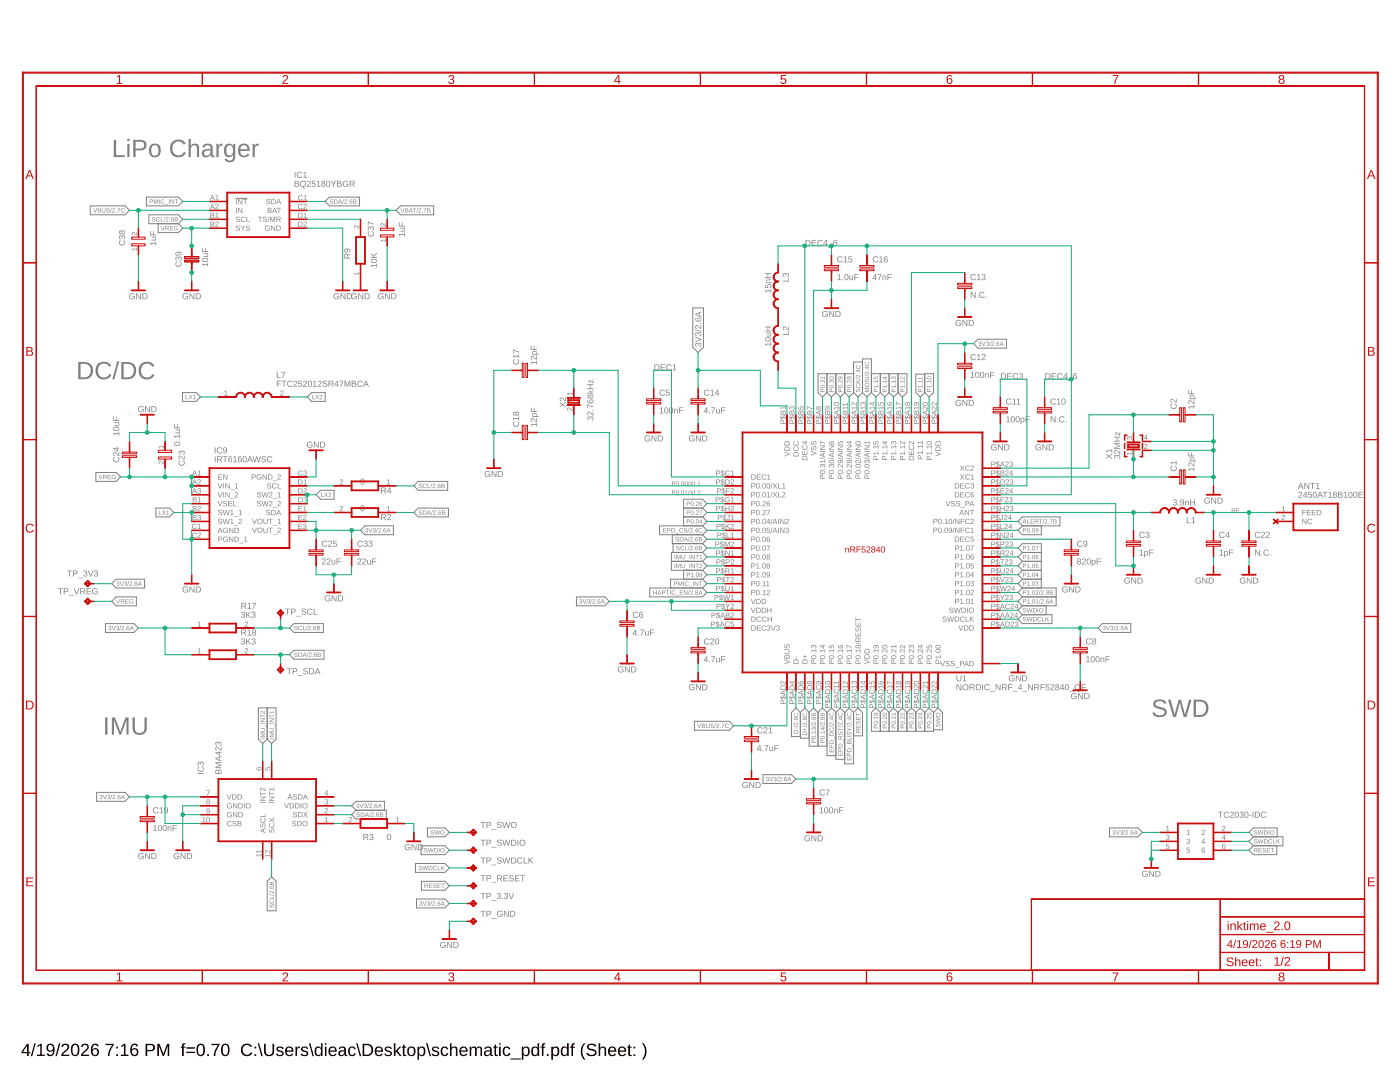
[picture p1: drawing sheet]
<svg xmlns="http://www.w3.org/2000/svg" width="279mm" height="216mm" viewBox="0 0 279 216" stroke-linecap="round" stroke-linejoin="round" font-family="sans-serif">
<path d="M5.4 208.3h.3v1.6h.4v.3h-.4v.5h-.3v-.5h-1.1v-.3zM5.4 208.6l-.8 1.3h.8zM6.9 208.2h.2l-.7 2.5h-.2zM7.5 208.7l.6-.4h.2v2.2h.6v.2h-1.5v-.2h.6v-1.9l-.5 .4zM9.5 208.5a.89 .89 0 0 1 1.1-.1 .89 .89 0 0 1 .3 1 .94 .94 0 0 1-.3 1.1 .94 .94 0 0 1-1.1 0l-.2-.3h.3a.52 .52 0 0 0 .7 .2 .52 .52 0 0 0 .3-.6v-.3a.78 .78 0 0 1-1.2 .1 .78 .78 0 0 1 .1-1.1zM9.5 209.1a.55 .55 0 0 0 1.1 0 .55 .55 0 0 0-1.1 0zM11.8 208.2h.3l-.7 2.5h-.3zM12.5 208.4a.79 .79 0 0 1 1.2 .2 .79 .79 0 0 1-.4 1.1l-.7 .8h1.2v.2h-1.6a2.08 2.08 0 0 1 1-1.3 .48 .48 0 0 0 .1-.8 .48 .48 0 0 0-.7 .3h-.4zM14.5 208.4a.91 .91 0 0 1 1.1 .1 .91 .91 0 0 1 .2 1 .89 .89 0 0 1-.3 1.1 .89 .89 0 0 1-1.1-.2l-.2-.5v-.8zM14.7 208.6a1.65 1.65 0 0 0 .1 1.9h.2a1.12 1.12 0 0 0 .5-1.6l-.3-.4zM16.4 208.4a.79 .79 0 0 1 1.3 .2 .79 .79 0 0 1-.5 1.1l-.7 .8h1.3v.2h-1.6a2.08 2.08 0 0 1 1-1.3 .48 .48 0 0 0 .1-.8 .48 .48 0 0 0-.8 .3h-.3zM18.5 208.4a.76 .76 0 0 1 1.2 .3l-.3 .1a.51 .51 0 0 0-.6-.2 .51 .51 0 0 0-.3 .6l-.1 .3a.79 .79 0 0 1 1.2 0 .79 .79 0 0 1-.1 1.1 .79 .79 0 0 1-1.2-.2 1.85 1.85 0 0 1 .2-2zM18.4 209.9a.52 .52 0 0 0 1 0 .52 .52 0 0 0-1 0zM21.1 208.3h1.6v.2l-.7 1.4-.1 .8h-.4a3.8 3.8 0 0 1 .9-2.2h-1.3zM23.2 208.8h.3v.4h-.3zM23.2 210.4h.3v.3h-.3zM24.2 208.7l.6-.4h.2v2.2h.6v.2h-1.5v-.2h.6v-1.9l-.5 .4zM26.4 208.4a.76 .76 0 0 1 1.2 .3l-.3 .1a.51 .51 0 0 0-.7-.2 .51 .51 0 0 0-.3 .6v.3a.79 .79 0 0 1 1.2 0 .79 .79 0 0 1-.1 1.1 .79 .79 0 0 1-1.2-.2 1.85 1.85 0 0 1 .2-2zM26.3 209.9a.52 .52 0 0 0 1 0 .52 .52 0 0 0-1 0zM29 208.3a2.12 2.12 0 0 1 1.7 .2 .76 .76 0 0 1 .2 .8 .76 .76 0 0 1-.8 .5h-.7v.9h-.4zM29.4 208.5v1h1a.49 .49 0 0 0-.1-.9zM31.4 208.3h.4l.8 2.1 .7-2.1h.5v2.4h-.3v-2.1l-.8 2.1h-.2l-.8-2.1v2.1h-.3zM36.4 208.3l.6-.1v.2l-.3 .1-.1 .3h.4v.3h-.4v1.6h-.3v-1.6h-.2v-.3h.2zM37.2 209h1.7v.2h-1.7zM37.2 209.9h1.7v.2h-1.7zM39.6 208.4a.91 .91 0 0 1 1 .1 .91 .91 0 0 1 .3 1 .89 .89 0 0 1-.3 1.1 .89 .89 0 0 1-1.2-.2l-.2-.5v-.8zM39.7 208.6a1.65 1.65 0 0 0 .2 1.9h.2a1.12 1.12 0 0 0 .4-1.6l-.3-.4zM41.4 210.3h.3v.4h-.3zM42.2 208.3h1.6v.2l-.7 1.4-.1 .8h-.4a3.8 3.8 0 0 1 .9-2.2h-1.3zM44.5 208.4a.91 .91 0 0 1 1.1 .1 .91 .91 0 0 1 .2 1 .89 .89 0 0 1-.3 1.1 .89 .89 0 0 1-1.2-.2l-.2-.5v-.8zM44.7 208.6a1.65 1.65 0 0 0 .1 1.9h.2a1.12 1.12 0 0 0 .4-1.6l-.3-.4zM48.4 208.6a1.21 1.21 0 0 1 1.9 .2l-.3 .2a.87 .87 0 0 0-1.2-.4 .87 .87 0 0 0-.3 1.2 .84 .84 0 0 0 .7 .7 .84 .84 0 0 0 .9-.5l.2 .1a1.25 1.25 0 0 1-1.8 .4 1.25 1.25 0 0 1-.1-1.9zM50.8 208.8h.3v.4h-.3zM50.8 210.4h.3v.3h-.3zM51.4 208.2h.3l.7 2.5h-.2zM52.7 208.3h.3v1.5a.68 .68 0 0 0 .7 .7 .68 .68 0 0 0 .7-.7v-1.5h.3v1.5a1.01 1.01 0 0 1-1 .9 1.01 1.01 0 0 1-1-.9zM55.3 209a.85 .85 0 0 1 1.3 .3h-.3a.39 .39 0 0 0-.5-.3 .39 .39 0 0 0-.2 .5l.1 .1a.67 .67 0 0 1 .7 .2 .67 .67 0 0 1 .1 .7 .91 .91 0 0 1-1.4-.2l.3-.1a.45 .45 0 0 0 .5 .4 .45 .45 0 0 0 .3-.6h-.1a.82 .82 0 0 1-.9-.8zM57.1 209.1a.85 .85 0 0 1 1-.2 .85 .85 0 0 1 .5 .9h-1.4a.54 .54 0 0 0 .4 .7 .54 .54 0 0 0 .6-.3l.3 .1a.89 .89 0 0 1-1.2 .4 .89 .89 0 0 1-.4-1.2zM57.4 209.2l-.2 .4h1l-.3-.5zM59 208.8h.2l.1 .4 .1-.3 .4-.1v.3h-.3l-.2 .3v1.3h-.3zM60.2 209a.85 .85 0 0 1 1.3 .3h-.3a.39 .39 0 0 0-.5-.3 .39 .39 0 0 0-.2 .5l.2 .1a.67 .67 0 0 1 .6 .2 .67 .67 0 0 1 .1 .7 .91 .91 0 0 1-1.4-.2l.3-.1a.45 .45 0 0 0 .5 .4 .45 .45 0 0 0 .4-.6h-.1a.82 .82 0 0 1-1-.8zM61.7 208.2h.2l.7 2.5h-.2zM63 209.1a.67 .67 0 0 1 1.1 0v-.9h.3v2.5h-.3v-.3a.71 .71 0 0 1-1 .3 .71 .71 0 0 1-.3-.9zM63.2 209.2a.91 .91 0 0 0 .4 1.3 .79 .79 0 0 0 .5-.7 .79 .79 0 0 0-.5-.8zM64.8 208.2h.4v.2h-.4zM64.8 208.8h.4v1.9h-.4zM65.8 209.1a.85 .85 0 0 1 1-.2 .85 .85 0 0 1 .4 .9h-1.3a.54 .54 0 0 0 .3 .7 .54 .54 0 0 0 .7-.3l.3 .1a.89 .89 0 0 1-1.2 .4 .89 .89 0 0 1-.4-1.2zM66 209.2l-.1 .4h1l-.3-.5zM67.8 208.9a.74 .74 0 0 1 .8-.1 .74 .74 0 0 1 .4 .6l.1 1 .2 .1v.2h-.4l-.2-.3a.63 .63 0 0 1-.7 .4 .63 .63 0 0 1-.5-.8 .63 .63 0 0 1 .8-.4h.4a.42 .42 0 0 0-.3-.6 .42 .42 0 0 0-.5 .3h-.3zM68 209.9a.39 .39 0 0 0 0 .6 .39 .39 0 0 0 .6-.2l.1-.5zM69.7 209.1a.76 .76 0 0 1 1.3 .3h-.3a.48 .48 0 0 0-.7-.3 .48 .48 0 0 0-.2 .7 .48 .48 0 0 0 .2 .6 .48 .48 0 0 0 .7-.3l.3 .1a.79 .79 0 0 1-1 .5 .79 .79 0 0 1-.5-.9zM71.1 208.2h.3l.7 2.5h-.3zM72.4 208.3h.8a1.22 1.22 0 0 1 1.3 1.1 1.22 1.22 0 0 1-1.2 1.3h-.9zM72.7 208.5v2h.5a.95 .95 0 0 0 .9-1 .95 .95 0 0 0-.9-1zM75 209.1a.85 .85 0 0 1 1-.2 .85 .85 0 0 1 .4 .9h-1.3a.54 .54 0 0 0 .3 .7 .54 .54 0 0 0 .7-.3l.3 .1a.89 .89 0 0 1-1.2 .4 .89 .89 0 0 1-.4-1.2zM75.2 209.2l-.1 .4h1l-.3-.5zM76.9 209a.85 .85 0 0 1 1.3 .3h-.3a.39 .39 0 0 0-.5-.3 .39 .39 0 0 0-.2 .5l.2 .1a.67 .67 0 0 1 .6 .2 .67 .67 0 0 1 .1 .7 .91 .91 0 0 1-1.4-.2l.3-.1a.45 .45 0 0 0 .5 .4 .45 .45 0 0 0 .4-.6h-.1a.82 .82 0 0 1-1-.8zM78.6 208.2h.3v1.6l.8-1h.4l-.8 .8 .8 1.1h-.3l-.7-.8-.2 .1v.7h-.3zM80.5 208.4h.2v.4h.4v.3h-.4v1.2l.1 .2h.3v.2h-.5l-.2-.1v-1.5h-.2v-.3h.2zM81.5 209.1a.89 .89 0 0 1 1.1-.1 .89 .89 0 0 1 .3 1.1 .89 .89 0 0 1-1.2 .6 .89 .89 0 0 1-.4-1.3zM81.8 209.1a.86 .86 0 0 0 .3 1.4 .79 .79 0 0 0 .5-.7 .79 .79 0 0 0-.5-.8zM83.3 208.8h.3v.3a.71 .71 0 0 1 .9-.2 .71 .71 0 0 1 .4 .9 .76 .76 0 0 1-.9 .9l-.4-.3v1h-.3zM83.8 209.1a.84 .84 0 0 0 .3 1.4 .83 .83 0 0 0 0-1.4zM85 208.2h.3l.7 2.5h-.3zM86.4 209a.85 .85 0 0 1 1.2 .3h-.2a.39 .39 0 0 0-.5-.3 .39 .39 0 0 0-.3 .5l.2 .1a.67 .67 0 0 1 .7 .2 .67 .67 0 0 1 .1 .7 .91 .91 0 0 1-1.5-.2l.3-.1a.45 .45 0 0 0 .5 .4 .45 .45 0 0 0 .4-.6h-.1a.82 .82 0 0 1-1-.8zM88.1 209.1a.76 .76 0 0 1 1.4 .3h-.4a.48 .48 0 0 0-.6-.3 .48 .48 0 0 0-.2 .7 .48 .48 0 0 0 .2 .6 .48 .48 0 0 0 .7-.3l.3 .1a.79 .79 0 0 1-1 .5 .79 .79 0 0 1-.6-.9zM89.8 208.2h.3v1a.63 .63 0 0 1 .7-.4 .63 .63 0 0 1 .5 .7v1.2h-.3v-1.2a.45 .45 0 0 0-.5-.5 .45 .45 0 0 0-.4 .6v1.1h-.3zM91.9 209.1a.85 .85 0 0 1 1-.2 .85 .85 0 0 1 .4 .9h-1.3a.54 .54 0 0 0 .3 .7 .54 .54 0 0 0 .7-.3l.3 .1a.89 .89 0 0 1-1.2 .4 .89 .89 0 0 1-.4-1.2zM92.1 209.2l-.1 .4h1l-.3-.5zM93.7 208.8h.3v.4a.58 .58 0 0 1 .6-.4 .58 .58 0 0 1 .5 .4 .58 .58 0 0 1 .7-.4 .58 .58 0 0 1 .4 .7v1.2h-.3v-1.4a.41 .41 0 0 0-.6-.2 .41 .41 0 0 0-.2 .5v1.1h-.3v-1.4a.41 .41 0 0 0-.5-.2 .41 .41 0 0 0-.3 .5v1.1h-.3zM96.9 208.9a.74 .74 0 0 1 .8-.1 .74 .74 0 0 1 .4 .6v1l.3 .1v.2h-.4l-.2-.3a.63 .63 0 0 1-.8 .4 .63 .63 0 0 1-.4-.8 .63 .63 0 0 1 .8-.4h.4a.42 .42 0 0 0-.3-.6 .42 .42 0 0 0-.5 .3h-.3zM97 209.9a.39 .39 0 0 0 .1 .6 .39 .39 0 0 0 .5-.2l.2-.5zM98.8 208.4h.2v.4h.3v.3h-.3v1.2l.1 .2h.3v.2h-.6l-.1-.1v-1.5h-.2v-.3h.2zM99.6 208.2h.3v.2h-.3zM99.6 208.8h.3v1.9h-.3zM100.5 209.1a.76 .76 0 0 1 1.3 .3h-.3a.48 .48 0 0 0-.6-.3 .48 .48 0 0 0-.3 .7 .48 .48 0 0 0 .3 .6 .48 .48 0 0 0 .6-.3l.3 .1a.79 .79 0 0 1-.9 .5 .79 .79 0 0 1-.6-.9zM101.9 211.2h2v.2h-2zM104.1 208.8h.3v.3a.71 .71 0 0 1 1-.2 .71 .71 0 0 1 .3 .9 .76 .76 0 0 1-.9 .9l-.4-.3 .1 1h-.4zM104.7 209.1a.84 .84 0 0 0 .2 1.4 .83 .83 0 0 0 .1-1.4zM106.2 209.1a.67 .67 0 0 1 1.1 0v-.9h.3v2.5h-.3v-.3a.71 .71 0 0 1-.9 .3 .71 .71 0 0 1-.4-.9zM106.4 209.2a.91 .91 0 0 0 .4 1.3 .79 .79 0 0 0 .5-.7 .79 .79 0 0 0-.5-.8zM108.3 208.3l.5-.1v.2l-.3 .1v.3h.3v.3h-.3v1.6h-.4v-1.6h-.2v-.3h.2zM109.1 210.3h.4v.4h-.4zM110 208.8h.3v.3a.71 .71 0 0 1 1-.2 .71 .71 0 0 1 .3 .9 .76 .76 0 0 1-.9 .9l-.4-.3v1h-.3zM110.6 209.1a.84 .84 0 0 0 .2 1.4 .83 .83 0 0 0 0-1.4zM112.1 209.1a.67 .67 0 0 1 1.1 0v-.9h.3v2.5h-.3v-.3a.71 .71 0 0 1-.9 .3 .71 .71 0 0 1-.4-.9zM112.3 209.2a.91 .91 0 0 0 .4 1.3 .79 .79 0 0 0 .5-.7 .79 .79 0 0 0-.5-.8zM114.2 208.3l.5-.1v.2l-.3 .1v.3h.3v.3h-.3v1.6h-.4v-1.6h-.2v-.3h.2zM116.5 208.2h.3a2.48 2.48 0 0 0 0 3.2 1.06 1.06 0 0 1-.8-1 2.47 2.47 0 0 1 .5-2.2zM117.3 208.5a1.11 1.11 0 0 1 1.7 .3l-.3 .1a.63 .63 0 0 0-.7-.4 .63 .63 0 0 0-.5 .5l.6 .3a.75 .75 0 0 1 1 .8 .75 .75 0 0 1-1 .6 .89 .89 0 0 1-1.1-.6h.3a.78 .78 0 0 0 .7 .4 .78 .78 0 0 0 .7-.4 1.74 1.74 0 0 0-1.3-.7l-.2-.4zM119.5 208.2h.3v1a.63 .63 0 0 1 .7-.4 .63 .63 0 0 1 .5 .7v1.2h-.3v-1.2a.45 .45 0 0 0-.5-.5 .45 .45 0 0 0-.4 .6v1.1h-.3zM121.6 209.1a.85 .85 0 0 1 1-.2 .85 .85 0 0 1 .4 .9h-1.3a.54 .54 0 0 0 .3 .7 .54 .54 0 0 0 .7-.3l.3 .1a.89 .89 0 0 1-1.2 .4 .89 .89 0 0 1-.4-1.2zM121.8 209.2l-.1 .4h1l-.3-.5zM123.5 209.1a.85 .85 0 0 1 1-.2 .85 .85 0 0 1 .5 .9h-1.4a.54 .54 0 0 0 .4 .7 .54 .54 0 0 0 .6-.3l.3 .1a.89 .89 0 0 1-1.2 .4 .89 .89 0 0 1-.4-1.2zM123.8 209.2l-.2 .4h1l-.3-.5zM125.5 208.4h.2v.4h.3v.3h-.3v1.2l.1 .2h.3v.2h-.5l-.2-.1v-1.5h-.2v-.3h.2zM126.4 208.8h.4v.4h-.4zM126.4 210.4h.4v.3h-.4zM128.1 208.2a1.06 1.06 0 0 1 .9 1 2.47 2.47 0 0 1-.6 2.2h-.3a2.48 2.48 0 0 0 0-3.2z" fill="#000"/>
<g fill="#808080">
<path d="M113.3 81.4a.73 .73 0 0 1 .8 .4v-.5h.2v.7l-.6-.5a.21 .21 0 0 0-.4 .1 .2 .2 0 0 0 .2 .2v.2l-.3-.2z"/>
<path d="M113.2 78.5h.9v-.3h.2v.7h-.2v-.3h-.8l.2 .2h-.1z"/>
<path d="M225 87.2l.3-.1 .1 .2a.28 .28 0 0 1 .4-.2 .28 .28 0 0 1 .2 .3l-.3 .4 .2-.4a.19 .19 0 0 0-.2-.2 .19 .19 0 0 0-.2 .3h-.1a.2 .2 0 0 0-.1-.3 .2 .2 0 0 0-.3 .2 .2 .2 0 0 0 .2 .2v.2l-.3-.3z"/>
<path d="M224.9 90.4h1v-.2h.1v.6h-.1v-.3h-.8l.1 .3h-.1z"/>
<path d="M228.4 88.6a.35 .35 0 0 1 .6 .2 .35 .35 0 0 1-.3 .5l-.2 .2h.5v.1h-.7l.5-.6a.2 .2 0 0 0-.1-.3 .2 .2 0 0 0-.2 .1h-.2z"/>
<path d="M255.8 101.2l.4-.2v.9h.2v.1h-.6v-.1h.3v-.8l-.3 .2z"/>
<path d="M255.9 102.8a.35 .35 0 0 1 .5 .2 .35 .35 0 0 1-.3 .4l-.2 .3h.5v.1h-.7l.5-.6a.2 .2 0 0 0 0-.3 .2 .2 0 0 0-.3 .1h-.1z"/>
<path d="M64.9 163.2l.3-.2v1h.3v.1h-.7v-.1h.3v-.8l-.2 .1z"/>
<path d="M64.9 161.3a.35 .35 0 0 1 .5 .2 .35 .35 0 0 1-.3 .5l-.2 .2h.6v.1h-.7l.5-.6a.2 .2 0 0 0-.1-.3 .2 .2 0 0 0-.3 .1h-.1z"/>
<path d="M64.9 159.6a.3 .3 0 0 1 .5-.1 .3 .3 0 0 1-.2 .5 .28 .28 0 0 1 .3 .3 .28 .28 0 0 1-.4 .2l-.3-.2 .3 .1a.19 .19 0 0 0 .2-.2 .19 .19 0 0 0-.2-.1l-.1-.2a.2 .2 0 0 0 .3-.1 .2 .2 0 0 0-.1-.2 .2 .2 0 0 0-.3 .2l-.1-.1z"/>
<path d="M52.9 153.1h.1v.5h.4a.35 .35 0 0 1 .1-.5 .35 .35 0 0 1 .5 .2 .35 .35 0 0 1-.3 .5l.2-.4a.24 .24 0 0 0-.4-.2 .24 .24 0 0 0 0 .4v.1h-.6z"/>
<path d="M41.2 157.7h.7l-.4 1.1h-.1v-.2l.3-.8h-.5z"/>
<path d="M79 163.2l.4-.2v1h.3v.1h-.7v-.1h.3v-.8l-.3 .1z"/>
<path d="M69.7 163.1a.35 .35 0 0 1 .5 .2 .35 .35 0 0 1-.3 .4l-.2 .3h.5v.1h-.6l.4-.6a.2 .2 0 0 0 0-.4 .2 .2 0 0 0-.3 .2h-.1z"/>
<path d="M236.9 165.8l.3-.2v.9h.3v.1h-.7v-.1h.3v-.8l-.2 .2z"/>
<path d="M232.8 165l.3-.2v.9h.3v.1h-.7v-.1h.3v-.8l-.2 .2z"/>
<path d="M239.9 165.6a.35 .35 0 0 1 .5 .2 .35 .35 0 0 1-.3 .5l-.2 .2h.6v.1h-.7l.5-.6a.2 .2 0 0 0-.1-.3 .2 .2 0 0 0-.3 .2l-.1-.1z"/>
<path d="M244 164.9a.35 .35 0 0 1 .5 .1 .35 .35 0 0 1-.3 .5l-.2 .2h.6v.1h-.7l.4-.6a.2 .2 0 0 0 0-.3 .2 .2 0 0 0-.3 .2h-.1z"/>
<path d="M236.9 167.4a.3 .3 0 0 1 .5 0 .3 .3 0 0 1-.2 .5 .28 .28 0 0 1 .3 .3 .28 .28 0 0 1-.4 .2l-.3-.3 .3 .2a.19 .19 0 0 0 .2-.2 .19 .19 0 0 0-.2-.2l-.1-.1a.2 .2 0 0 0 .3-.1 .2 .2 0 0 0-.1-.3 .2 .2 0 0 0-.3 .2h-.1z"/>
<path d="M232.8 166.6a.3 .3 0 0 1 .5 0 .3 .3 0 0 1-.2 .5 .28 .28 0 0 1 .3 .3 .28 .28 0 0 1-.4 .2l-.3-.2 .3 .1a.19 .19 0 0 0 .3-.2 .19 .19 0 0 0-.3-.1l-.1-.2a.2 .2 0 0 0 .3-.1 .2 .2 0 0 0-.1-.2 .2 .2 0 0 0-.3 .2l-.1-.1z"/>
<path d="M236.8 169.1h.6v.2h-.4l-.1 .3a.35 .35 0 0 1 .5 .1 .35 .35 0 0 1-.2 .5 .35 .35 0 0 1-.4-.3l.3 .2a.24 .24 0 0 0 .2-.4 .24 .24 0 0 0-.4 0h-.1z"/>
<path d="M232.7 168.4h.6v.1h-.4l-.1 .3a.35 .35 0 0 1 .6 .2 .35 .35 0 0 1-.3 .4 .35 .35 0 0 1-.4-.2l.3 .1a.24 .24 0 0 0 .2-.3 .24 .24 0 0 0-.4-.1h-.1z"/>
<path d="M22.7 27.9h.5v3.1h1.7v.3h-2.2zM25.4 27.7h.4v.4h-.4zM25.4 28.7h.4v2.6h-.4zM26.6 27.9a3 3 0 0 1 2.3 .3 1.07 1.07 0 0 1 .3 1.2 1.07 1.07 0 0 1-1.1 .6h-1v1.3h-.5zM27.1 28.3v1.3h.9a.69 .69 0 0 0 .8-.7 .69 .69 0 0 0-.8-.6zM30.2 28.9a1.25 1.25 0 0 1 1.5 0 1.25 1.25 0 0 1 .4 1.4 1.18 1.18 0 0 1-1.4 1.1 1.18 1.18 0 0 1-1-1.4l.1-.5zM30.5 29.1a1.41 1.41 0 0 0 .2 1.9h.4a1.31 1.31 0 0 0 0-2zM34.4 28.3a1.72 1.72 0 0 1 2.7 .4l-.5 .1a1.22 1.22 0 0 0-1.6-.4 1.22 1.22 0 0 0-.6 1.5 1.19 1.19 0 0 0 1 1.1 1.19 1.19 0 0 0 1.3-.7l.4 .2a1.73 1.73 0 0 1-2.3 .7 1.73 1.73 0 0 1-.8-2.3zM37.6 27.7h.5v1.5a.89 .89 0 0 1 1-.5 .89 .89 0 0 1 .6 .9v1.7h-.4v-1.6a.63 .63 0 0 0-.7-.7 .63 .63 0 0 0-.5 .8v1.5h-.5zM40.7 28.8a1.05 1.05 0 0 1 1.1-.2 1.05 1.05 0 0 1 .7 .9v1.3l.1 .2 .2 .1v.2l-.3 .1a.45 .45 0 0 1-.5-.6 .86 .86 0 0 1-1.3 .5 .86 .86 0 0 1 .1-1.4l1.2-.2a.6 .6 0 0 0-.4-.7 .6 .6 0 0 0-.7 .4h-.5zM40.9 30.2a.55 .55 0 0 0 0 .8 .55 .55 0 0 0 .9-.2l.2-.8zM43.2 28.7h.4v.5a.63 .63 0 0 1 .8-.5v.4a.66 .66 0 0 0-.6 .2 .66 .66 0 0 0-.2 .7v1.3h-.4zM45 29a.93 .93 0 0 1 1.5 .2v-.5h.5l-.1 2.6a1.11 1.11 0 0 1-.8 1.1 1.11 1.11 0 0 1-1.3-.7h.5a.66 .66 0 0 0 .8 .3 .66 .66 0 0 0 .4-.7v-.5a.99 .99 0 0 1-1.3 .5 .99 .99 0 0 1-.5-1.3zM45.4 29.1a1.49 1.49 0 0 0 .2 1.9 .99 .99 0 0 0 .8-1.5l-.4-.5zM47.8 29a1.2 1.2 0 0 1 1.4-.2 1.2 1.2 0 0 1 .6 1.3h-1.8a.77 .77 0 0 0 .4 .9 .77 .77 0 0 0 1-.3l.4 .1a1.25 1.25 0 0 1-1.7 .5 1.25 1.25 0 0 1-.6-1.6zM48.2 29.2l-.2 .6h1.4a.71 .71 0 0 0-.4-.8 .71 .71 0 0 0-.8 .2zM50.4 28.7h.4v.5a.63 .63 0 0 1 .8-.5v.4a.66 .66 0 0 0-.6 .2 .66 .66 0 0 0-.2 .7v1.3h-.4z"/>
<path d="M15.6 72.2a3.3 3.3 0 0 1 2.5 .5 1.76 1.76 0 0 1 .4 1.9 1.76 1.76 0 0 1-1.6 1.1h-1.3zM16.1 72.6v2.7h.7a1.35 1.35 0 0 0 1.3-1.4 1.35 1.35 0 0 0-1.4-1.3zM19.5 72.6a1.72 1.72 0 0 1 2.7 .4l-.4 .2a1.22 1.22 0 0 0-1.6-.5 1.22 1.22 0 0 0-.6 1.5 1.19 1.19 0 0 0 1 1.1 1.19 1.19 0 0 0 1.2-.7l.4 .2a1.73 1.73 0 0 1-2.3 .7 1.73 1.73 0 0 1-.7-2.3zM23.4 72h.4l-1 3.7h-.4zM24.2 72.2a3.3 3.3 0 0 1 2.5 .5 1.76 1.76 0 0 1 .4 1.9 1.76 1.76 0 0 1-1.6 1.1h-1.3zM24.7 72.6v2.7h.7a1.35 1.35 0 0 0 1.3-1.4 1.35 1.35 0 0 0-1.4-1.3zM28.1 72.6a1.72 1.72 0 0 1 2.7 .4l-.4 .2a1.22 1.22 0 0 0-1.6-.5 1.22 1.22 0 0 0-.6 1.5 1.19 1.19 0 0 0 1 1.1 1.19 1.19 0 0 0 1.2-.7l.4 .2a1.73 1.73 0 0 1-2.3 .7 1.73 1.73 0 0 1-.7-2.3z"/>
<path d="M21 143.2h.4v3.4h-.4zM22.3 143.2h.6l1.1 2.9 1.1-2.9h.6v3.4h-.5l.1-3-1.1 3h-.4l-1.1-3v3h-.4zM26.5 143.2h.4v2.1a.95 .95 0 0 0 1 1 .95 .95 0 0 0 .9-1v-2.1h.5v2.1a1.42 1.42 0 0 1-1.4 1.3 1.42 1.42 0 0 1-1.4-1.3z"/>
<path d="M230.3 140a1.73 1.73 0 0 1 2.4 .1l.1 .2-.5 .1a.96 .96 0 0 0-.8-.5 .96 .96 0 0 0-.9 .6 1.5 1.5 0 0 0 1.4 .7 .96 .96 0 0 1 .9 1.1 .96 .96 0 0 1-1.1 .8h-.4a1.31 1.31 0 0 1-1.4-.9l.4-.1a1.16 1.16 0 0 0 2 .2 .68 .68 0 0 0-.8-.8 1.21 1.21 0 0 1-1.4-1.3zM233.1 139.6h.5l.8 3 .8-3h.5l.8 3 .8-3h.5l-1 3.4h-.6l-.7-2.9-.8 2.9h-.6zM238.2 139.6a3.3 3.3 0 0 1 2.5 .4 1.76 1.76 0 0 1 .4 1.9 1.76 1.76 0 0 1-1.6 1.1h-1.3zM238.7 140v2.7h.7a1.35 1.35 0 0 0 1.3-1.4 1.35 1.35 0 0 0-1.4-1.3z"/>
<path d="M190.9 136.5h.2l.6 1.1v-1.1h.2v1.2h-.2l-.7-1v1h-.1zM192 137.1a.65 .65 0 0 1 1.3 0 .65 .65 0 0 1-1.3 0zM192.2 137.1a.46 .46 0 0 0 .9 0 .46 .46 0 0 0-.9 0zM193.5 136.5h.6a.35 .35 0 0 1 .4 .3 .35 .35 0 0 1-.3 .4l.3 .5h-.2l-.3-.5h-.3v.5h-.2zM193.7 136.7v.4h.3a.23 .23 0 0 0 .3-.2 .23 .23 0 0 0-.3-.2zM194.7 136.5h.4a.6 .6 0 0 1 .7 .6 .6 .6 0 0 1-.6 .6h-.5zM194.9 136.7v.9a.51 .51 0 0 0 .7-.5 .51 .51 0 0 0-.7-.4zM196 136.5h.2v1.2h-.2zM196.6 136.7l.6-.2 .3 .3-.1 .1a.44 .44 0 0 0-.7-.1 .44 .44 0 0 0 0 .7 .44 .44 0 0 0 .7-.1h.1a.61 .61 0 0 1-.9 .2 .61 .61 0 0 1 0-.9zM197.6 138h1v.1h-1zM198.7 136.5h.2l.6 1.1v-1.1h.2v1.2h-.2l-.7-1v1h-.1zM200 136.5h.5a.35 .35 0 0 1 .4 .3 .35 .35 0 0 1-.3 .4l.4 .5h-.2l-.3-.5h-.4v.5h-.1zM200.1 136.7v.4h.4a.23 .23 0 0 0 .3-.2 .23 .23 0 0 0-.3-.2zM201.2 136.5h.9v.2h-.7v.4h.6v.1h-.6v.5h-.2zM202.1 138h1v.1h-1zM203.7 136.5h.1v.8h.2l-.2 .2v.2h-.1v-.2h-.6zM203.7 136.7l-.4 .6h.4zM204 138h1v.1h-1zM205.2 136.5h.2l.6 1.1v-1.1h.1v1.2h-.2l-.6-1v1h-.1zM206.4 136.5h.6a.35 .35 0 0 1 .4 .3 .35 .35 0 0 1-.3 .4l.3 .5h-.1l-.4-.5h-.3v.5h-.2zM206.6 136.7v.4h.4a.23 .23 0 0 0 .2-.2 .23 .23 0 0 0-.2-.2zM207.7 136.5h.8v.2h-.7v.4h.7v.1h-.7v.5h-.1zM208.7 136.5h.7v.2h-.5l-.1 .3a.41 .41 0 0 1 .6 .2 .41 .41 0 0 1-.2 .6 .41 .41 0 0 1-.5-.3l.4 .1a.27 .27 0 0 0 .2-.4 .27 .27 0 0 0-.5 0h-.1zM209.8 136.6a.41 .41 0 0 1 .6 .2 .41 .41 0 0 1-.4 .5l-.2 .3h.6v.1h-.8l.5-.6a.24 .24 0 0 0 .1-.4 .24 .24 0 0 0-.4 .1h-.2zM210.7 136.6a.35 .35 0 0 1 .6 0 .35 .35 0 0 1-.1 .5 .34 .34 0 0 1 .1 .5 .34 .34 0 0 1-.6 0 .34 .34 0 0 1 .1-.5l-.2-.2zM210.8 136.8a.22 .22 0 0 0 .4 0 .22 .22 0 0 0-.4 0zM210.8 137.4a.25 .25 0 0 0 .4 0 .25 .25 0 0 0-.4 0zM212.1 136.5h.1v.8h.2l-.2 .2v.2h-.1v-.2h-.6zM212.1 136.7l-.4 .6h.4zM212.6 136.7a.56 .56 0 0 1 .7 .1 .56 .56 0 0 1-.1 .8 .56 .56 0 0 1-.7-.2 .56 .56 0 0 1 .1-.7zM212.8 136.7a.52 .52 0 0 0-.2 .5 .52 .52 0 0 0 .4 .4 .52 .52 0 0 0 .2-.5 .52 .52 0 0 0-.4-.4zM213.4 138h1v.1h-1zM214.6 136.7a.62 .62 0 0 1 1 .1 .62 .62 0 0 1-.4 .9l.3 .3h-.4l-.1-.3a.63 .63 0 0 1-.5-.4 .63 .63 0 0 1 .1-.6zM214.6 137.1a.46 .46 0 0 0 .9 0 .46 .46 0 0 0-.9 0zM215.9 136.5h.8v.2h-.7v.4h.7v.1h-.7v.5h-.1z"/>
<path d="M117.3 83.2l.3-.1 .2 .3a.32 .32 0 0 1 .4-.3 .32 .32 0 0 1 .2 .4l-.1 .3-.2 .1 .2-.4a.22 .22 0 0 0-.2-.3 .22 .22 0 0 0-.2 .3l-.2 .1a.23 .23 0 0 0-.1-.3 .23 .23 0 0 0-.3 .1 .23 .23 0 0 0 .2 .3v.2l-.3-.3zM117.3 82.2a.84 .84 0 0 1 1 .5v-.6h.1v.8l-.6-.5a.24 .24 0 0 0-.4 0 .24 .24 0 0 0 .1 .3v.2l-.3-.2zM118.2 81.7h.2v.2h-.2zM117.2 80.7l1.2 .4v.1l-1.1-.4v.7h-.1zM117.3 79.8l.1-.1v.5l.4 .1a.41 .41 0 0 1 .2-.6 .41 .41 0 0 1 .5 .4 .41 .41 0 0 1-.5 .4 .51 .51 0 0 1-.6-.1 .51 .51 0 0 1-.1-.6zM117.8 80.1a.26 .26 0 0 0 .5 0 .26 .26 0 0 0-.5 0zM117.3 78.9l.3-.1 .2 .2a.34 .34 0 0 1 .5-.1 .34 .34 0 0 1 0 .5 .34 .34 0 0 1-.5-.1 .35 .35 0 0 1-.6 .1 .35 .35 0 0 1 .1-.5zM117.3 79.1a.22 .22 0 0 0 .4 0 .22 .22 0 0 0-.4 0zM117.8 79.1a.25 .25 0 0 0 .5 0 .25 .25 0 0 0-.5 0zM117.5 77.8l.4 .4 .5-.4v.2l-.4 .3 .4 .1v.1h-1.2v-.1h.7l-.4-.4zM117.2 76.7h1.2v.1h-.5v.7h.5v.1h-1.2v-.1h.5v-.7h-.5zM117.5 75.8l.8 .5v-.5h.1v.7l-.8-.5v.4h-.1z"/>
<path d="M105.9 84.7h1.1v-.3h.1v.7h-.1v-.3h-.9l.2 .3h-.2zM106 83.5a.84 .84 0 0 1 1 .5v-.6h.1v.8l-.6-.5a.24 .24 0 0 0-.4 0 .24 .24 0 0 0 .2 .3l-.1 .2-.2-.3zM106.3 82.5l.2-.1a.48 .48 0 0 1 .7 .4l-.2 .2h.5v.2h-1.3v-.1l.2-.1-.2-.2zM106.4 82.6a.3 .3 0 0 0 0 .4 .3 .3 0 0 0 .5 0l.1-.1v-.3zM105.9 81.4h.2v.6h.4v-.6h.2v.6h.4v.2h-1.2z"/>
<path d="M105.9 72.2h1.1v-.2h.1v.7h-.1v-.3h-.9l.2 .3h-.2zM106 71.1a.84 .84 0 0 1 1 .5v-.6h.1v.8l-.6-.5a.24 .24 0 0 0-.4-.1 .24 .24 0 0 0 .2 .4l-.1 .2-.2-.3zM106.3 70.1l.2-.1a.48 .48 0 0 1 .7 .3l-.2 .3h.5v.2h-1.3v-.2h.2l-.2-.3zM106.4 70.2a.3 .3 0 0 0 0 .4 .3 .3 0 0 0 .5 0l.1-.1v-.3zM105.9 68.9h.2v.7h.4v-.6h.2v.6h.4v.2h-1.2z"/>
<path d="M96.9 94.1l.6-.1 .3 .2-.1 .1a.47 .47 0 0 0-.7 0 .47 .47 0 0 0 0 .7 .47 .47 0 0 0 .7-.1v-.2h-.4v-.1h.5v.4a.65 .65 0 0 1-.9 .1 .65 .65 0 0 1 0-1zM98.1 94h.2l.6 1v-1h.2v1.2h-.2l-.7-1 .1 1h-.2zM99.4 94h.4a.6 .6 0 0 1 .6 .5 .6 .6 0 0 1-.6 .7h-.4zM99.5 94.1v.9a.51 .51 0 0 0 .7-.4 .51 .51 0 0 0-.7-.5z"/>
<path d="M222.4 90.9l.4-.1 .1 .2a.32 .32 0 0 1 .4-.3 .32 .32 0 0 1 .3 .4l-.1 .3-.3 .2 .2-.5a.22 .22 0 0 0-.2-.2 .22 .22 0 0 0-.2 .3l-.1 .1a.23 .23 0 0 0-.1-.4 .23 .23 0 0 0-.3 .2 .23 .23 0 0 0 .2 .3v.1l-.3-.2zM222.4 89.9a.84 .84 0 0 1 1 .5v-.6h.2v.8l-.7-.5a.24 .24 0 0 0-.4-.1 .24 .24 0 0 0 .2 .4v.2l-.3-.3zM222.4 88.4h1.2v.1h-1.1l1.1 .4v.1l-1.1 .4h1.1v.2h-1.2v-.3l1-.3-1-.4zM222.4 87.1h1.2v.2h-.6v.6h.6v.2h-1.2v-.2h.5v-.6h-.5zM222.6 86.2l.8 .5v-.5h.2v.7l-.8-.5v.5h-.2z"/>
<path d="M237.2 81.1h1v-.3h.2v.8h-.2v-.3h-.9l.2 .2h-.1zM237.2 80a.84 .84 0 0 1 1 .5v-.6h.2v.7l-.7-.5a.24 .24 0 0 0-.4 0 .24 .24 0 0 0 .2 .4v.1l-.3-.2zM237.5 79l.2-.1a.48 .48 0 0 1 .7 .3l-.2 .3h.5v.1l-1.3 .1v-.2h.2l-.2-.3zM237.6 79.1a.3 .3 0 0 0 .1 .4 .3 .3 0 0 0 .4 0l.1-.1v-.3zM237.2 77.8h.1v.7h.4v-.7h.2v.7h.5v.2h-1.2z"/>
<path d="M237.2 93.5h1v-.3h.2v.8h-.2v-.3h-.9l.2 .2h-.1zM237.2 92.4a.84 .84 0 0 1 1 .5v-.6h.2v.8l-.7-.5a.24 .24 0 0 0-.4-.1 .24 .24 0 0 0 .2 .4v.1l-.3-.2zM237.5 91.4l.2-.1a.48 .48 0 0 1 .7 .3l-.2 .3h.5v.2h-1.3v-.2h.2l-.2-.3zM237.6 91.5a.3 .3 0 0 0 .1 .4 .3 .3 0 0 0 .4 0l.1-.1v-.3zM237.2 90.2h.1v.7h.4v-.7h.2v.7h.5v.2h-1.2z"/>
<path d="M240.5 99.4l.6-.1 .3 .3h-.1a.47 .47 0 0 0-.7 0 .47 .47 0 0 0 .1 .7 .47 .47 0 0 0 .6-.1v-.2h-.3v-.1h.5v.4a.65 .65 0 0 1-1 .1 .65 .65 0 0 1 0-1zM241.7 99.3h.2l.7 1v-1h.1v1.2h-.2l-.6-1v1h-.2zM243 99.3h.4a.6 .6 0 0 1 .6 .6 .6 .6 0 0 1-.6 .6h-.4zM243.2 99.4v1a.51 .51 0 0 0 .7-.5 .51 .51 0 0 0-.7-.5z"/>
<path d="M152.7 68.6h1v-.3h.2v.7h-.2v-.3h-.9l.2 .3h-.1zM152.8 67.4a.56 .56 0 0 1 .8-.1 .56 .56 0 0 1 .1 .7 .56 .56 0 0 1-.7 .1 .56 .56 0 0 1-.2-.7zM152.8 67.6a.47 .47 0 0 0 .5 .4 .47 .47 0 0 0 .4-.4l-.4-.1zM153 66.4h.9v.1h-.2a.31 .31 0 0 1 .2 .4 .31 .31 0 0 1-.3 .2h-.6v-.1h.5a.22 .22 0 0 0 .3-.3 .22 .22 0 0 0-.3-.1h-.5zM152.7 65.2h1.2v.1h-.6v.7h.6v.1h-1.2v-.1h.5v-.7h-.5z"/>
<path d="M152.7 57.9h1v-.2h.2v.7h-.2v-.3h-.9l.2 .3h-.1zM152.7 56.8h.1v.5h.4a.41 .41 0 0 1 .2-.6 .41 .41 0 0 1 .5 .3 .41 .41 0 0 1-.3 .5l.2-.4a.27 .27 0 0 0-.4-.2 .27 .27 0 0 0-.1 .4v.2l-.6-.1zM153 55.8h.9v.1h-.6a.22 .22 0 0 0-.3 .3 .22 .22 0 0 0 .3 .1h.6v.2h-.9v-.2h.1l-.2-.2zM152.7 54.5h1.2v.2h-.6v.6h.6v.2h-1.2v-.2h.5v-.6h-.5z"/>
<path d="M167.2 54.9l.4-.2v1.1h.3v.1h-.8v-.1h.3v-1l-.2 .2zM168.1 55.7h.2v.2h-.2zM168.6 54.8a.56 .56 0 0 1 .7 .2 .56 .56 0 0 1-.1 .8 .56 .56 0 0 1-.7-.2 .56 .56 0 0 1 .1-.8zM168.8 54.8a.52 .52 0 0 0-.2 .6 .52 .52 0 0 0 .4 .4 .52 .52 0 0 0 .2-.6 .52 .52 0 0 0-.4-.4zM169.5 55h.2v.6a.22 .22 0 0 0 .2 .2 .22 .22 0 0 0 .2-.3v-.5h.1v.9h-.1v-.2a.31 .31 0 0 1-.4 .2 .31 .31 0 0 1-.2-.3zM170.5 54.7h.9v.1h-.7v.5h.6v.1h-.6v.5h-.2z"/>
<path d="M174.7 54.7h.1v.8h.2l-.2 .1v.3h-.1v-.3h-.6zM174.7 54.9l-.4 .6h.4zM175.1 54.7h.8l-.4 1.2h-.1v-.3l.4-.8h-.7zM176.1 55h.2v.1a.31 .31 0 0 1 .3-.1 .31 .31 0 0 1 .3 .3v.6h-.2v-.6a.22 .22 0 0 0-.2-.2 .22 .22 0 0 0-.2 .3v.5h-.2zM177.1 54.7h.9v.1h-.7v.5h.6v.1h-.6v.5h-.2z"/>
<path d="M164.2 62.2l.7-.1 .3 .2-.2 .1a.47 .47 0 0 0-.6 0 .47 .47 0 0 0 0 .7 .47 .47 0 0 0 .7-.1v-.2h-.4v-.1h.5v.4a.65 .65 0 0 1-.9 0 .65 .65 0 0 1-.1-.9zM165.5 62.1h.2l.6 1v-1h.2v1.2h-.2l-.7-1.1v1.1h-.1zM166.7 62.1h.4a.6 .6 0 0 1 .7 .5 .6 .6 0 0 1-.6 .7h-.5zM166.9 62.2v.9a.51 .51 0 0 0 .7-.4 .51 .51 0 0 0-.7-.5z"/>
<path d="M209.7 83.1h.2l.6 1v-1h.2v1.2h-.2l-.7-1v1h-.1zM211 84.1h.1v.2h-.1zM211.5 83.2l.6-.1 .4 .3h-.2a.44 .44 0 0 0-.7 0 .44 .44 0 0 0 .1 .6 .44 .44 0 0 0 .6-.1l.2 .1a.61 .61 0 0 1-.9 .2 .61 .61 0 0 1-.1-1zM212.7 84.1h.2v.2h-.2z"/>
<path d="M206.8 88.8l.6-.1 .3 .2-.1 .1a.47 .47 0 0 0-.7 0 .47 .47 0 0 0 .1 .7 .47 .47 0 0 0 .6-.1v-.2h-.3v-.1h.5v.4a.65 .65 0 0 1-1 0 .65 .65 0 0 1 0-.9zM208 88.7h.2l.7 1v-1h.1v1.2h-.2l-.6-1.1v1.1h-.2zM209.3 88.7h.4a.6 .6 0 0 1 .6 .5 .6 .6 0 0 1-.6 .7h-.4zM209.5 88.8v.9a.51 .51 0 0 0 .7-.4 .51 .51 0 0 0-.7-.5z"/>
<path d="M131.7 81.5l.4-.2v1.1h.3v.1h-.7v-.1h.3v-1l-.3 .2zM132.7 81.4a.56 .56 0 0 1 .7 .2 .56 .56 0 0 1-.1 .8 .56 .56 0 0 1-.7-.2 .56 .56 0 0 1 .1-.8zM132.9 81.4a.52 .52 0 0 0-.2 .6 .52 .52 0 0 0 .4 .4 .52 .52 0 0 0 .2-.6 .52 .52 0 0 0-.4-.4zM133.6 81.4a.56 .56 0 0 1 .7 .2 .56 .56 0 0 1-.1 .8 .56 .56 0 0 1-.7-.2 .56 .56 0 0 1 .1-.8zM133.8 81.4a.52 .52 0 0 0-.2 .6 .52 .52 0 0 0 .5 .4 .52 .52 0 0 0 .1-.6 .52 .52 0 0 0-.4-.4zM134.5 81.6h.2v.1a.31 .31 0 0 1 .3-.1 .31 .31 0 0 1 .3 .3v.6h-.2v-.6a.22 .22 0 0 0-.2-.2 .22 .22 0 0 0-.2 .3v.5h-.2zM135.5 81.3h.9v.1h-.7v.5h.7v.1h-.7v.5h-.2z"/>
<path d="M141 81.3h.1v.8h.2l-.2 .1v.3h-.1v-.3h-.6zM141 81.5l-.4 .6h.4zM141.5 82.3h.2v.2h-.2zM141.9 81.3h.8l-.4 1.2h-.2l.1-.3 .4-.8h-.7zM142.9 81.6h.2v.6a.22 .22 0 0 0 .2 .2 .22 .22 0 0 0 .2-.3v-.5h.1l.1 .9h-.2v-.2a.31 .31 0 0 1-.4 .2 .31 .31 0 0 1-.2-.3zM143.9 81.3h.9v.1h-.7v.5h.6v.1h-.6v.5h-.2z"/>
<path d="M128.8 87l.6-.1 .3 .2-.1 .1a.47 .47 0 0 0-.7 0 .47 .47 0 0 0 0 .7 .47 .47 0 0 0 .7-.1v-.2h-.4v-.1h.6v.4a.65 .65 0 0 1-1 .1 .65 .65 0 0 1 0-1zM130 86.9h.2l.7 1-.1-1h.2v1.2h-.2l-.6-1v1h-.2zM131.3 86.9h.4a.6 .6 0 0 1 .6 .6 .6 .6 0 0 1-.6 .6h-.4zM131.4 87v.9a.51 .51 0 0 0 .7-.4 .51 .51 0 0 0-.7-.5z"/>
<path d="M137.6 87l.7-.1 .3 .2-.2 .1a.47 .47 0 0 0-.6 0 .47 .47 0 0 0 0 .7 .47 .47 0 0 0 .7-.1v-.2h-.4v-.1h.5v.4a.65 .65 0 0 1-.9 .1 .65 .65 0 0 1-.1-1zM138.9 86.9h.2l.6 1v-1h.2v1.2h-.2l-.7-1v1h-.1zM140.1 86.9h.4a.6 .6 0 0 1 .7 .6 .6 .6 0 0 1-.6 .6h-.5zM140.3 87v.9a.51 .51 0 0 0 .7-.4 .51 .51 0 0 0-.7-.5z"/>
<path d="M200.8 83.3l.5-.2v1h.3v.2h-.8v-.2h.3v-.9l-.3 .2zM201.8 83.2a.56 .56 0 0 1 .7 .2 .56 .56 0 0 1-.1 .7 .56 .56 0 0 1-.7-.2 .56 .56 0 0 1 .1-.7zM202 83.2a.52 .52 0 0 0-.2 .5 .52 .52 0 0 0 .4 .4 .52 .52 0 0 0 .2-.5 .52 .52 0 0 0-.4-.4zM202.8 83.2a.56 .56 0 0 1 .7 .2 .56 .56 0 0 1-.1 .7 .56 .56 0 0 1-.7-.2 .56 .56 0 0 1 .1-.7zM203 83.2a.52 .52 0 0 0-.2 .5 .52 .52 0 0 0 .4 .4 .52 .52 0 0 0 .2-.5 .52 .52 0 0 0-.4-.4zM203.7 83.4h.1v.1a.32 .32 0 0 1 .4-.2 .32 .32 0 0 1 .2 .3 .48 .48 0 0 1-.3 .7l-.3-.2v.5h-.1zM203.9 83.5a.34 .34 0 0 0-.1 .4 .34 .34 0 0 0 .5 .2v-.6zM204.7 83.1h.8v.1h-.7v.4h.7v.2h-.7v.5h-.1z"/>
<path d="M197.9 88.8l.6-.1 .4 .2-.2 .1a.47 .47 0 0 0-.6 0 .47 .47 0 0 0 0 .7 .47 .47 0 0 0 .7-.1v-.2h-.4v-.1h.5v.4a.65 .65 0 0 1-.9 0 .65 .65 0 0 1-.1-.9zM199.2 88.7h.2l.6 1v-1h.2v1.2h-.2l-.7-1.1v1.1h-.1zM200.4 88.7h.4a.6 .6 0 0 1 .7 .5 .6 .6 0 0 1-.6 .7h-.5zM200.6 88.8v.9a.51 .51 0 0 0 .7-.4 .51 .51 0 0 0-.7-.5z"/>
<path d="M151.6 148.7h.2v.8h.1l-.1 .1v.3h-.2v-.3h-.5zM151.6 148.9l-.4 .6h.4zM152.2 149.7h.1v.2h-.1zM152.6 148.7h.8l-.5 1.2h-.1v-.3l.4-.8h-.6zM153.6 149h.1v.5a.22 .22 0 0 0 .3 .3 .22 .22 0 0 0 .1-.3v-.5h.2v.9h-.2v-.2a.31 .31 0 0 1-.3 .2 .31 .31 0 0 1-.2-.3zM154.5 148.7h.9v.1h-.7v.5h.7v.1h-.7v.5h-.2z"/>
<path d="M126.8 125.6h.2v.8h.1l-.1 .2v.2h-.2v-.2h-.6zM126.8 125.8l-.4 .6h.4zM127.3 126.6h.2v.2h-.2zM127.7 125.6h.8l-.4 1.2h-.1v-.3l.4-.7h-.7zM128.7 125.9h.2v.6a.22 .22 0 0 0 .2 .2 .22 .22 0 0 0 .2-.3v-.5h.2v.9h-.2v-.1a.31 .31 0 0 1-.3 .1 .31 .31 0 0 1-.3-.3zM129.7 125.6h.9v.2h-.7v.4h.7v.1h-.7v.5h-.2z"/>
<path d="M148.3 156.2l.6-.2 .3 .3h-.1a.47 .47 0 0 0-.7 .1 .47 .47 0 0 0 0 .6 .47 .47 0 0 0 .7 0v-.2h-.3v-.2h.5v.4a.65 .65 0 0 1-1 .1 .65 .65 0 0 1 0-.9zM149.5 156h.2l.7 1.1v-1.1h.1v1.2h-.2l-.6-1v1h-.2zM150.8 156h.4a.6 .6 0 0 1 .6 .6 .6 .6 0 0 1-.6 .6h-.4zM150.9 156.2v.9a.51 .51 0 0 0 .8-.5 .51 .51 0 0 0-.8-.4z"/>
<path d="M123.5 133.1l.6-.1 .3 .2-.1 .1a.47 .47 0 0 0-.7 0 .47 .47 0 0 0 0 .7 .47 .47 0 0 0 .7-.1v-.2h-.4v-.1h.5v.4a.65 .65 0 0 1-.9 .1 .65 .65 0 0 1 0-1zM124.7 133h.2l.6 1v-1h.2v1.2h-.2l-.7-1 .1 1h-.2zM126 133h.4a.6 .6 0 0 1 .6 .6 .6 .6 0 0 1-.6 .6h-.4zM126.1 133.1v1a.51 .51 0 0 0 .7-.5 .51 .51 0 0 0-.7-.5z"/>
<path d="M163.6 161.3l.4-.2v1.1h.3v.1h-.7v-.1h.3v-1l-.3 .2zM164.6 161.2a.56 .56 0 0 1 .7 .2 .56 .56 0 0 1-.1 .7 .56 .56 0 0 1-.7-.1 .56 .56 0 0 1 .1-.8zM164.8 161.2a.52 .52 0 0 0-.2 .6 .52 .52 0 0 0 .4 .3 .52 .52 0 0 0 .2-.5 .52 .52 0 0 0-.4-.4zM165.5 161.2a.56 .56 0 0 1 .8 .2 .56 .56 0 0 1-.1 .7 .56 .56 0 0 1-.8-.1 .56 .56 0 0 1 .1-.8zM165.7 161.2a.52 .52 0 0 0-.2 .6 .52 .52 0 0 0 .5 .3 .52 .52 0 0 0 .2-.5 .52 .52 0 0 0-.5-.4zM166.5 161.4h.1v.1a.31 .31 0 0 1 .4-.1 .31 .31 0 0 1 .2 .3v.6h-.2v-.6a.22 .22 0 0 0-.2-.2 .22 .22 0 0 0-.2 .3v.5h-.1zM167.4 161.1h.9v.1h-.7v.5h.7v.1h-.7v.5h-.2z"/>
<path d="M216.8 131.1l.4-.2v1.1h.3v.1h-.7v-.1h.3v-.9l-.3 .2zM217.8 131.1a.56 .56 0 0 1 .7 .2 .56 .56 0 0 1-.1 .7 .56 .56 0 0 1-.7-.2 .56 .56 0 0 1 .1-.7zM218 131.1a.52 .52 0 0 0-.2 .5 .52 .52 0 0 0 .4 .4 .52 .52 0 0 0 .2-.5 .52 .52 0 0 0-.4-.4zM218.7 131.1a.56 .56 0 0 1 .8 .2 .56 .56 0 0 1-.1 .7 .56 .56 0 0 1-.8-.2 .56 .56 0 0 1 .1-.7zM218.9 131.1a.52 .52 0 0 0-.2 .5 .52 .52 0 0 0 .5 .4 .52 .52 0 0 0 .2-.5 .52 .52 0 0 0-.5-.4zM219.6 131.2h.2v.2a.31 .31 0 0 1 .4-.2 .31 .31 0 0 1 .2 .3v.6h-.2v-.5a.22 .22 0 0 0-.2-.3 .22 .22 0 0 0-.2 .3v.5h-.1zM220.6 130.9h.9v.2h-.7v.4h.7v.2h-.7v.4h-.2z"/>
<path d="M160.7 166.8l.6-.1 .3 .2-.1 .1a.47 .47 0 0 0-.7 0 .47 .47 0 0 0 .1 .7 .47 .47 0 0 0 .6-.1v-.2h-.3v-.1h.5v.4a.65 .65 0 0 1-1 .1 .65 .65 0 0 1 0-1zM161.9 166.7h.2l.7 1v-1h.1v1.2h-.2l-.6-1v1h-.2zM163.2 166.7h.4a.6 .6 0 0 1 .6 .5 .6 .6 0 0 1-.6 .7h-.4zM163.4 166.8v.9a.51 .51 0 0 0 .7-.4 .51 .51 0 0 0-.7-.5z"/>
<path d="M213.9 138.4l.6-.1 .3 .3h-.1a.47 .47 0 0 0-.7 0 .47 .47 0 0 0 .1 .7 .47 .47 0 0 0 .6 0v-.3h-.3v-.1h.5v.4a.65 .65 0 0 1-1 .1 .65 .65 0 0 1 0-1zM215.1 138.3h.2l.7 1v-1h.1v1.2h-.2l-.6-1v1h-.2zM216.4 138.3h.4a.6 .6 0 0 1 .6 .6 .6 .6 0 0 1-.6 .6h-.4zM216.6 138.4v1a.51 .51 0 0 0 .7-.5 .51 .51 0 0 0-.7-.5z"/>
<path d="M234.2 99.7a.35 .35 0 0 1 .6 0 .35 .35 0 0 1-.2 .5 .32 .32 0 0 1 .3 .4 .32 .32 0 0 1-.4 .3l-.3-.1-.1-.3 .4 .2a.22 .22 0 0 0 .2-.2 .22 .22 0 0 0-.3-.2l-.1-.1a.23 .23 0 0 0 .4-.1 .23 .23 0 0 0-.2-.3 .23 .23 0 0 0-.3 .2h-.1zM235.1 100.7h.2v.2h-.2zM235.6 99.7a.58 .58 0 0 1 .8 .4 .58 .58 0 0 1-.3 .7l-.3 .1-.3-.3 .5 .1 .2-.4a.38 .38 0 0 1-.6 0 .38 .38 0 0 1 0-.6zM235.6 100.1a.3 .3 0 0 0 .6 0 .3 .3 0 0 0-.6 0zM236.5 99.9h.2v.2a.31 .31 0 0 1 .3-.2 .31 .31 0 0 1 .3 .3v.7h-.2v-.6a.22 .22 0 0 0-.2-.3 .22 .22 0 0 0-.2 .3v.6h-.2zM237.5 99.7h.2v.5h.6v-.5h.2v1.2h-.2v-.6h-.6v.6h-.2z"/>
<path d="M227.4 109.9l.5-.2v1h.3v.2h-.8v-.2h.3v-.9l-.3 .2zM228.4 109.9h.1v.2a.32 .32 0 0 1 .3-.2 .32 .32 0 0 1 .3 .3 .48 .48 0 0 1-.3 .7l-.3-.2v.5h-.1zM228.6 110.1a.34 .34 0 0 0-.1 .4 .34 .34 0 0 0 .4 .2v-.6zM229.3 109.7h.9v.1h-.7v.4h.7v.2h-.7v.5h-.2z"/>
<path d="M243.4 109.9l.4-.2v1h.3v.2h-.7v-.2h.3v-.9l-.3 .2zM244.3 109.9h.2v.2a.32 .32 0 0 1 .3-.2 .32 .32 0 0 1 .3 .3 .48 .48 0 0 1-.3 .7l-.3-.2v.5h-.2zM244.6 110.1a.34 .34 0 0 0-.1 .4 .34 .34 0 0 0 .4 .2v-.6zM245.3 109.7h.9v.1h-.7v.4h.6v.2h-.6v.5h-.2z"/>
<path d="M250.5 109.7h.2l.6 1v-1h.1v1.2h-.2l-.6-1.1v1.1h-.1zM251.7 110.7h.2v.2h-.2zM252.3 109.8l.6-.1 .3 .2-.1 .1a.44 .44 0 0 0-.7 0 .44 .44 0 0 0 .1 .6 .44 .44 0 0 0 .6-.1l.2 .1a.61 .61 0 0 1-1 .1 .61 .61 0 0 1 0-.9zM253.5 110.7h.1v.2h-.1z"/>
<path d="M247.6 115.4l.6-.1 .3 .2-.1 .1a.47 .47 0 0 0-.7 0 .47 .47 0 0 0 0 .6 .47 .47 0 0 0 .7 0v-.2h-.3v-.1h.5v.4a.65 .65 0 0 1-1 0 .65 .65 0 0 1 0-.9zM248.8 115.3h.2l.7 1v-1h.1v1.1h-.2l-.6-1v1h-.2zM250.1 115.3h.4a.6 .6 0 0 1 .6 .5 .6 .6 0 0 1-.6 .6h-.4zM250.2 115.4v.9a.51 .51 0 0 0 .8-.4 .51 .51 0 0 0-.8-.5z"/>
<path d="M238.7 115.4l.6-.1 .4 .2-.2 .1a.47 .47 0 0 0-.7 0 .47 .47 0 0 0 .1 .6 .47 .47 0 0 0 .6 0v-.2h-.3v-.1h.5v.4a.65 .65 0 0 1-.9 0 .65 .65 0 0 1-.1-.9zM240 115.3h.2l.6 1v-1h.1v1.1h-.2l-.6-1v1h-.1zM241.2 115.3h.4a.6 .6 0 0 1 .6 .5 .6 .6 0 0 1-.5 .6h-.5zM241.4 115.4v.9a.51 .51 0 0 0 .7-.4 .51 .51 0 0 0-.7-.5z"/>
<path d="M224.5 115.4l.6-.1 .4 .2-.2 .1a.47 .47 0 0 0-.6 0 .47 .47 0 0 0 0 .6 .47 .47 0 0 0 .7 0v-.2h-.4v-.1h.5v.4a.65 .65 0 0 1-.9 0 .65 .65 0 0 1-.1-.9zM225.8 115.3h.2l.6 1v-1h.1v1.1h-.1l-.7-1v1h-.1zM227 115.3h.4a.6 .6 0 0 1 .7 .5 .6 .6 0 0 1-.6 .6h-.5zM227.2 115.4v.9a.51 .51 0 0 0 .7-.4 .51 .51 0 0 0-.7-.5z"/>
<path d="M259.2 98.2a.41 .41 0 0 1 .7 .2 .41 .41 0 0 1-.4 .5l-.2 .3h.6v.1h-.8l.5-.6a.24 .24 0 0 0 0-.4 .24 .24 0 0 0-.3 .1h-.2zM260.6 98.1h.1v.8h.2l-.2 .2v.2h-.1v-.2h-.6zM260.6 98.3l-.4 .6h.4zM261.1 98.1h.7v.2h-.6v.3a.41 .41 0 0 1 .6 .2 .41 .41 0 0 1-.3 .6 .41 .41 0 0 1-.5-.3l.4 .1a.27 .27 0 0 0 .3-.4 .27 .27 0 0 0-.5 0h-.1zM262.1 98.3a.56 .56 0 0 1 .7 .2 .56 .56 0 0 1-.1 .7 .56 .56 0 0 1-.7-.2 .56 .56 0 0 1 .1-.7zM262.3 98.3a.52 .52 0 0 0-.2 .5 .52 .52 0 0 0 .4 .4 .52 .52 0 0 0 .2-.5 .52 .52 0 0 0-.4-.4zM263.4 98.1h.2l.4 1.2h-.1l-.2-.3h-.5l-.2 .3h-.1zM263.5 98.3l-.3 .6h.5zM263.9 98.1h1v.2h-.4v1h-.1v-1h-.5zM265.1 98.3l.5-.2v1.1h.2v.1h-.7v-.1h.3v-.9l-.3 .2zM266.1 98.2a.35 .35 0 0 1 .6 0 .35 .35 0 0 1-.1 .5 .34 .34 0 0 1 .1 .5 .34 .34 0 0 1-.6 0 .34 .34 0 0 1 .1-.5l-.2-.2zM266.2 98.4a.22 .22 0 0 0 .4 0 .22 .22 0 0 0-.4 0zM266.2 99a.25 .25 0 0 0 .5 0 .25 .25 0 0 0-.5 0zM267 98.1l.8 .2 .1 .2-.2 .2 .2 .2-.1 .3-.8 .1zM267.2 98.3v.3l.5-.1v-.2zM267.2 98.8v.4l.6-.1-.1-.3zM268.2 98.3l.4-.2v1.1h.3v.1h-.7v-.1h.3v-.9l-.3 .2zM269.2 98.3a.56 .56 0 0 1 .7 .2 .56 .56 0 0 1-.1 .7 .56 .56 0 0 1-.7-.2 .56 .56 0 0 1 .1-.7zM269.4 98.3a.52 .52 0 0 0-.2 .5 .52 .52 0 0 0 .4 .4 .52 .52 0 0 0 .2-.5 .52 .52 0 0 0-.4-.4zM270.2 98.3a.56 .56 0 0 1 .7 .2 .56 .56 0 0 1-.1 .7 .56 .56 0 0 1-.7-.2 .56 .56 0 0 1 .1-.7zM270.3 98.3a.52 .52 0 0 0-.1 .5 .52 .52 0 0 0 .4 .4 .52 .52 0 0 0 .2-.5 .52 .52 0 0 0-.5-.4zM271.1 98.1h.9v.2h-.7v.4h.6v.1h-.6v.4h.7v.1h-.9z"/>
<path d="M193.7 58.2h.2l.7 1.1v-1.1h.1v1.2h-.2l-.6-1v1h-.2zM195 59.3h.2v.1h-.2zM195.6 58.4l.6-.1 .3 .2-.2 .1a.44 .44 0 0 0-.6-.1 .44 .44 0 0 0 0 .7 .44 .44 0 0 0 .7-.1h.1a.61 .61 0 0 1-.9 .2 .61 .61 0 0 1 0-.9zM196.7 59.3h.2v.1h-.2z"/>
<path d="M193.8 74.4l.4-.2v1.1h.3v.1h-.8v-.1h.3v-.9l-.2 .1zM194.7 74.3a.56 .56 0 0 1 .7 .2 .56 .56 0 0 1-.1 .8 .56 .56 0 0 1-.7-.2 .56 .56 0 0 1 .1-.8zM194.9 74.3a.52 .52 0 0 0-.2 .6 .52 .52 0 0 0 .4 .4 .52 .52 0 0 0 .2-.6 .52 .52 0 0 0-.4-.4zM195.7 74.3a.56 .56 0 0 1 .7 .2 .56 .56 0 0 1-.1 .8 .56 .56 0 0 1-.7-.2 .56 .56 0 0 1 .1-.8zM195.9 74.3a.52 .52 0 0 0-.2 .6 .52 .52 0 0 0 .4 .4 .52 .52 0 0 0 .2-.6 .52 .52 0 0 0-.4-.4zM196.6 74.5h.1v.1a.31 .31 0 0 1 .4-.1 .31 .31 0 0 1 .2 .3v.6h-.1v-.6a.22 .22 0 0 0-.3-.2 .22 .22 0 0 0-.1 .3v.5h-.2zM197.6 74.2h.8v.1h-.7v.5h.7v.1h-.7v.5h-.1z"/>
<path d="M190.8 64l.7-.2 .3 .3h-.2a.47 .47 0 0 0-.6 .1 .47 .47 0 0 0 0 .6 .47 .47 0 0 0 .7 0v-.2h-.4v-.2h.5v.4a.65 .65 0 0 1-.9 .1 .65 .65 0 0 1-.1-.9zM192.1 63.8h.2l.6 1.1v-1.1h.2v1.2h-.2l-.7-1v1h-.1zM193.3 63.8h.4a.6 .6 0 0 1 .7 .6 .6 .6 0 0 1-.6 .6h-.5zM193.5 64v.9a.51 .51 0 0 0 .7-.5 .51 .51 0 0 0-.7-.4z"/>
<path d="M190.8 79.9l.7-.1 .3 .3h-.2a.47 .47 0 0 0-.6 0 .47 .47 0 0 0 0 .7 .47 .47 0 0 0 .7-.1v-.2h-.4v-.1h.5v.4a.65 .65 0 0 1-.9 .1 .65 .65 0 0 1-.1-1zM192.1 79.8h.2l.6 1v-1h.2v1.2h-.2l-.7-1v1h-.1zM193.3 79.8h.4a.6 .6 0 0 1 .7 .6 .6 .6 0 0 1-.6 .6h-.5zM193.5 79.9v1a.51 .51 0 0 0 .7-.5 .51 .51 0 0 0-.7-.5z"/>
<path d="M215.1 111.5a.35 .35 0 0 1 .5 0 .35 .35 0 0 1-.1 .5 .34 .34 0 0 1 .1 .5 .34 .34 0 0 1-.5 0 .34 .34 0 0 1 .1-.5l-.2-.2zM215.1 111.7a.25 .25 0 0 0 .5 0 .25 .25 0 0 0-.5 0zM215.1 112.3a.25 .25 0 0 0 .5 0 .25 .25 0 0 0-.5 0zM216 111.5a.41 .41 0 0 1 .7 .2 .41 .41 0 0 1-.4 .5l-.2 .3h.6v.1h-.8l.5-.6a.24 .24 0 0 0 .1-.4 .24 .24 0 0 0-.4 .2l-.2-.1zM217 111.6a.56 .56 0 0 1 .7 .2 .56 .56 0 0 1-.1 .7 .56 .56 0 0 1-.7-.2 .56 .56 0 0 1 .1-.7zM217.2 111.6a.52 .52 0 0 0-.2 .5 .52 .52 0 0 0 .4 .4 .52 .52 0 0 0 .2-.5 .52 .52 0 0 0-.4-.4zM217.9 111.7h.1v.2a.32 .32 0 0 1 .4-.2 .32 .32 0 0 1 .2 .3 .48 .48 0 0 1-.3 .7l-.3-.2v.5h-.1zM218.1 111.9a.34 .34 0 0 0-.1 .4 .34 .34 0 0 0 .4 .2v-.6zM218.9 111.4h.8v.2h-.7v.4h.7v.2h-.7v.4h-.1z"/>
<path d="M212.1 117.2l.6-.2 .4 .3h-.2a.47 .47 0 0 0-.7 .1 .47 .47 0 0 0 .1 .6 .47 .47 0 0 0 .6 0v-.2h-.3v-.2h.5v.4a.65 .65 0 0 1-.9 .1 .65 .65 0 0 1-.1-.9zM213.4 117h.2l.6 1.1v-1.1h.1v1.2h-.2l-.6-1v1h-.1zM214.6 117h.4a.6 .6 0 0 1 .6 .6 .6 .6 0 0 1-.5 .6h-.5zM214.8 117.2v.9a.51 .51 0 0 0 .7-.5 .51 .51 0 0 0-.7-.4z"/>
<path d="M141 130.9h.1v.9h.2l-.2 .1v.2h-.1v-.2h-.6zM141 131.1l-.4 .7h.4zM141.5 132h.2v.1h-.2zM141.9 130.9h.8l-.4 1.2h-.2l.1-.3 .4-.7h-.7zM142.9 131.2h.2v.6a.22 .22 0 0 0 .2 .3 .22 .22 0 0 0 .2-.3v-.6h.1l.1 .9h-.2v-.1a.31 .31 0 0 1-.4 .1 .31 .31 0 0 1-.2-.3zM143.9 130.9h.9v.2h-.7v.4h.6v.2h-.6v.4h-.2z"/>
<path d="M137.6 136.7l.7-.2 .3 .3h-.2a.47 .47 0 0 0-.6 .1 .47 .47 0 0 0 0 .6 .47 .47 0 0 0 .7 0v-.2h-.4v-.2h.5v.4a.65 .65 0 0 1-.9 .1 .65 .65 0 0 1-.1-.9zM138.9 136.5h.2l.6 1.1v-1.1h.2v1.2h-.2l-.7-1v1h-.1zM140.1 136.5h.4a.6 .6 0 0 1 .7 .6 .6 .6 0 0 1-.6 .6h-.5zM140.3 136.7v.9a.51 .51 0 0 0 .7-.5 .51 .51 0 0 0-.7-.4z"/>
<path d="M43.1 153.6h.3l.2 .2 .1-.3h.3l.2 .3v.6h-1.2zM43.2 153.8l-.1 .5h.4v-.5zM43.7 153.7l-.1 .6h.5l-.1-.6zM43 152.1h1.2v.2l-1.1-.1 1.1 .4v.1l-1.1 .4h1.1v.2h-1.2v-.2l1-.4-1-.4zM43 151.3l1.2-.5v.2l-.4 .1v.6l.4 .1v.2l-1.2-.5zM43.1 151.4l.6 .2v-.4zM43 150.1h.8l.1-.2v.2h.3v.1h-.3v.6h-.1l-.8-.6zM43.2 150.2l.6 .4v-.4zM43.1 149.1a.84 .84 0 0 1 1 .5v-.6h.1v.8l-.7-.5a.24 .24 0 0 0-.4-.1 .24 .24 0 0 0 .2 .4v.2l-.3-.3zM43.1 148.1l.3-.1 .2 .3a.32 .32 0 0 1 .4-.3 .32 .32 0 0 1 .2 .4l-.1 .3-.2 .1 .2-.4a.22 .22 0 0 0-.3-.2 .22 .22 0 0 0-.2 .2l-.1 .1a.23 .23 0 0 0-.1-.3 .23 .23 0 0 0-.3 .2 .23 .23 0 0 0 .2 .2v.2l-.3-.2z"/>
<path d="M30.6 164.8l.4-.2v1.1h.3v.1h-.7v-.1h.3v-.9l-.3 .2zM31.6 164.8a.56 .56 0 0 1 .7 .1 .56 .56 0 0 1-.1 .8 .56 .56 0 0 1-.7-.2 .56 .56 0 0 1 .1-.7zM31.8 164.8a.52 .52 0 0 0-.2 .5 .52 .52 0 0 0 .4 .4 .52 .52 0 0 0 .2-.5 .52 .52 0 0 0-.4-.4zM32.6 164.8a.56 .56 0 0 1 .7 .1 .56 .56 0 0 1-.1 .8 .56 .56 0 0 1-.8-.2 .56 .56 0 0 1 .2-.7zM32.7 164.8a.52 .52 0 0 0-.1 .5 .52 .52 0 0 0 .4 .4 .52 .52 0 0 0 .2-.5 .52 .52 0 0 0-.5-.4zM33.5 164.9h.1v.2a.31 .31 0 0 1 .4-.2 .31 .31 0 0 1 .2 .3v.6h-.2v-.6a.22 .22 0 0 0-.2-.2 .22 .22 0 0 0-.2 .3v.5h-.1zM34.5 164.6h.8v.2h-.7v.4h.7v.1h-.7v.5h-.1z"/>
<path d="M27.7 170.4l.6-.2 .4 .3h-.2a.47 .47 0 0 0-.7 0 .47 .47 0 0 0 .1 .7 .47 .47 0 0 0 .6 0v-.2h-.3v-.2h.5v.4a.65 .65 0 0 1-1 .1 .65 .65 0 0 1 0-.9zM29 170.2h.1l.7 1v-1h.1v1.2h-.2l-.6-1v1h-.1zM30.2 170.2h.4a.6 .6 0 0 1 .6 .6 .6 .6 0 0 1-.5 .6h-.5zM30.4 170.4v.9a.51 .51 0 0 0 .7-.5 .51 .51 0 0 0-.7-.4z"/>
<path d="M34.8 170.4l.6-.2 .3 .3h-.1a.47 .47 0 0 0-.7 0 .47 .47 0 0 0 .1 .7 .47 .47 0 0 0 .6 0v-.2h-.3v-.2h.5v.4a.65 .65 0 0 1-1 .1 .65 .65 0 0 1 0-.9zM36 170.2h.2l.7 1v-1h.1v1.2h-.2l-.6-1v1h-.2zM37.3 170.2h.4a.6 .6 0 0 1 .6 .6 .6 .6 0 0 1-.6 .6h-.4zM37.5 170.4v.9a.51 .51 0 0 0 .7-.5 .51 .51 0 0 0-.7-.4z"/>
<path d="M80.9 168.6l.6-.2 .4 .3-.2 .1a.47 .47 0 0 0-.7 0 .47 .47 0 0 0 .1 .6 .47 .47 0 0 0 .6 0v-.2h-.3v-.2h.5v.5a.65 .65 0 0 1-1 0 .65 .65 0 0 1 0-.9zM82.1 168.4h.2l.7 1.1v-1.1h.1v1.2h-.2l-.6-1v1h-.2zM83.4 168.4h.4a.6 .6 0 0 1 .6 .6 .6 .6 0 0 1-.6 .6h-.4zM83.6 168.6v.9a.51 .51 0 0 0 .7-.5 .51 .51 0 0 0-.7-.4z"/>
<path d="M77.3 166.6a.56 .56 0 0 1 .8 .1 .56 .56 0 0 1-.1 .8 .56 .56 0 0 1-.8-.2 .56 .56 0 0 1 .1-.7zM77.5 166.6a.52 .52 0 0 0-.1 .5 .52 .52 0 0 0 .4 .4 .52 .52 0 0 0 .2-.6 .52 .52 0 0 0-.5-.3z"/>
<path d="M201.5 134.9l.6-.1 .3 .2-.1 .1a.47 .47 0 0 0-.7 0 .47 .47 0 0 0 0 .7 .47 .47 0 0 0 .7-.1v-.2h-.4v-.1h.6v.4a.65 .65 0 0 1-1 0 .65 .65 0 0 1 0-.9zM202.7 134.8h.2l.7 1v-1h.1v1.2h-.2l-.6-1.1v1.1h-.2zM204 134.8h.4a.6 .6 0 0 1 .6 .5 .6 .6 0 0 1-.6 .7h-.4zM204.1 134.9v.9a.51 .51 0 0 0 .7-.4 .51 .51 0 0 0-.7-.5z"/>
<path d="M243.1 162h1v.1h-.4v1.1h-.2v-1.1h-.4zM244.4 162.1l.6-.1 .3 .2-.2 .1a.44 .44 0 0 0-.6 0 .44 .44 0 0 0 0 .6 .44 .44 0 0 0 .7-.1l.1 .1a.61 .61 0 0 1-.9 .1 .61 .61 0 0 1 0-.9zM245.6 162a.41 .41 0 0 1 .6 .2 .41 .41 0 0 1-.3 .6l-.3 .2h.6v.2h-.7l.5-.7a.24 .24 0 0 0 0-.4 .24 .24 0 0 0-.4 .2h-.1zM246.5 162.1a.56 .56 0 0 1 .7 .2 .56 .56 0 0 1-.1 .7 .56 .56 0 0 1-.7-.2 .56 .56 0 0 1 .1-.7zM246.7 162.1a.52 .52 0 0 0-.2 .5 .52 .52 0 0 0 .4 .4 .52 .52 0 0 0 .2-.5 .52 .52 0 0 0-.4-.4zM247.5 162a.35 .35 0 0 1 .6 0 .35 .35 0 0 1-.2 .6 .32 .32 0 0 1 .3 .3 .32 .32 0 0 1-.4 .3l-.3-.1-.1-.2 .4 .2a.22 .22 0 0 0 .2-.3 .22 .22 0 0 0-.3-.2v-.1a.23 .23 0 0 0 .3-.1 .23 .23 0 0 0-.2-.3 .23 .23 0 0 0-.3 .2h-.1zM248.4 162.1a.56 .56 0 0 1 .8 .2 .56 .56 0 0 1-.1 .7 .56 .56 0 0 1-.8-.2 .56 .56 0 0 1 .1-.7zM248.6 162.1a.52 .52 0 0 0-.2 .5 .52 .52 0 0 0 .5 .4 .52 .52 0 0 0 .2-.5 .52 .52 0 0 0-.5-.4zM249.3 162.6h.4v.2h-.4zM250 162h.1v1.2h-.1zM250.4 162h.4a.6 .6 0 0 1 .7 .5 .6 .6 0 0 1-.6 .7h-.5zM250.6 162.1v.9a.51 .51 0 0 0 .7-.4 .51 .51 0 0 0-.7-.5zM251.8 162.1l.6-.1 .3 .2-.1 .1a.44 .44 0 0 0-.7 0 .44 .44 0 0 0 0 .6 .44 .44 0 0 0 .7-.1l.1 .1a.61 .61 0 0 1-.9 .1 .61 .61 0 0 1 0-.9z"/>
<path d="M228.1 173.9l.6-.1 .3 .2-.1 .1a.47 .47 0 0 0-.7 0 .47 .47 0 0 0 0 .7 .47 .47 0 0 0 .7-.1v-.2h-.4v-.1h.6v.4a.65 .65 0 0 1-1 0 .65 .65 0 0 1 0-.9zM229.3 173.8h.2l.7 1-.1-1h.2v1.2h-.2l-.6-1.1v1.1h-.2zM230.6 173.8h.4a.6 .6 0 0 1 .6 .5 .6 .6 0 0 1-.6 .7h-.4zM230.7 173.9v.9a.51 .51 0 0 0 .7-.4 .51 .51 0 0 0-.7-.5z"/>
<path d="M88 188.1l.6-.1 .3 .2-.1 .1a.47 .47 0 0 0-.7 0 .47 .47 0 0 0 .1 .6 .47 .47 0 0 0 .6 0v-.2h-.3v-.2h.5v.5a.65 .65 0 0 1-1 0 .65 .65 0 0 1 0-.9zM89.2 188h.2l.7 1v-1h.1v1.1h-.2l-.6-1v1h-.2zM90.5 188h.4a.6 .6 0 0 1 .6 .5 .6 .6 0 0 1-.6 .6h-.4zM90.7 188.1v.9a.51 .51 0 0 0 .7-.5 .51 .51 0 0 0-.7-.4z"/>
<path d="M58.8 36.1l.8 .1v.3l-.2 .1 .3 .2-.1 .4-.8 .1zM58.9 36.2v.4l.6-.1-.1-.3zM58.9 36.7v.4l.6-.1-.1-.3zM60 36.2a.62 .62 0 0 1 1 .2 .62 .62 0 0 1-.4 .9l.3 .3-.3-.1-.2-.2a.63 .63 0 0 1-.5-.4 .63 .63 0 0 1 .1-.7zM60 36.7a.46 .46 0 0 0 .9 0 .46 .46 0 0 0-.9 0zM61.4 36.1a.41 .41 0 0 1 .6 .2 .41 .41 0 0 1-.4 .6l-.2 .2h.6v.2h-.8l.5-.7a.24 .24 0 0 0 .1-.4 .24 .24 0 0 0-.4 .2h-.2zM62.3 36.1h.6v.1h-.5v.4a.41 .41 0 0 1 .6 .2 .41 .41 0 0 1-.3 .5 .41 .41 0 0 1-.5-.3l.4 .2a.27 .27 0 0 0 .2-.4 .27 .27 0 0 0-.4-.1h-.2zM63.3 36.3l.4-.2v1h.3v.2h-.8v-.2h.3v-.9l-.2 .2zM64.3 36.1a.35 .35 0 0 1 .5 0 .35 .35 0 0 1-.1 .5 .34 .34 0 0 1 .1 .6 .34 .34 0 0 1-.5 0 .34 .34 0 0 1 .1-.6l-.2-.1zM64.3 36.4a.25 .25 0 0 0 .5 0 .25 .25 0 0 0-.5 0zM64.3 36.9a.25 .25 0 0 0 .5 0 .25 .25 0 0 0-.5 0zM65.2 36.2a.56 .56 0 0 1 .7 .2 .56 .56 0 0 1-.1 .7 .56 .56 0 0 1-.7-.1 .56 .56 0 0 1 .1-.8zM65.4 36.2a.52 .52 0 0 0-.2 .6 .52 .52 0 0 0 .4 .3 .52 .52 0 0 0 .2-.5 .52 .52 0 0 0-.4-.4zM66 36.1h.2l.4 .5 .3-.5h.2l-.5 .7v.5h-.1v-.5zM67.3 36.1l.8 .1v.3l-.2 .1 .3 .2-.1 .4-.8 .1zM67.4 36.2v.4l.6-.1-.1-.3zM67.4 36.7v.4l.6-.1-.1-.3zM68.5 36.2l.7-.1 .3 .2-.2 .1a.47 .47 0 0 0-.6 0 .47 .47 0 0 0 0 .7 .47 .47 0 0 0 .7-.1v-.2h-.4v-.1h.5v.4a.65 .65 0 0 1-.9 .1 .65 .65 0 0 1-.1-1zM69.8 36.1h.5a.35 .35 0 0 1 .5 .3 .35 .35 0 0 1-.3 .4l.3 .5h-.2l-.3-.5h-.4v.5h-.1zM69.9 36.2v.4h.4a.23 .23 0 0 0 .3-.2 .23 .23 0 0 0-.3-.2z"/>
<path d="M40.3 52.7h1.1v-.3h.1v.8h-.1v-.3h-.9l.2 .3h-.2zM40.5 51.6a.56 .56 0 0 1 .7-.1 .56 .56 0 0 1 .2 .7 .56 .56 0 0 1-.7 .1 .56 .56 0 0 1-.2-.7zM40.5 51.8a.47 .47 0 0 0 .4 .3 .47 .47 0 0 0 .5-.3l-.5-.2zM40.6 50.6l.9-.1v.2h-.1a.31 .31 0 0 1 .1 .4 .31 .31 0 0 1-.3 .2h-.6v-.2h.6a.22 .22 0 0 0 .2-.2 .22 .22 0 0 0-.3-.2h-.5zM40.3 49.4h.2v.7h.4v-.6h.2v.6h.4v.2h-1.2z"/>
<path d="M79.6 46.7h1.1v-.3h.1v.8h-.1v-.3h-.9l.1 .2h-.1zM79.9 45.5h.9v.1h-.1a.31 .31 0 0 1 .1 .4 .31 .31 0 0 1-.3 .2h-.6v-.1h.6a.22 .22 0 0 0 .2-.3 .22 .22 0 0 0-.3-.2h-.5zM79.6 44.3h.1v.7h.5v-.6h.1v.6h.5v.2h-1.2z"/>
<path d="M30 48.5h1v-.3h.2v.7h-.2v-.3h-.9l.2 .3h-.1zM30.2 47.2h1v.2h-.2a.31 .31 0 0 1 .2 .3 .31 .31 0 0 1-.3 .3h-.7v-.2h.6a.22 .22 0 0 0 .3-.2 .22 .22 0 0 0-.3-.2h-.6zM30 46.1h.1v.7h.4v-.7h.2v.7h.5v.2h-1.2z"/>
<path d="M75.6 58.7l.6-.2 .3 .3h-.1a.47 .47 0 0 0-.7 0 .47 .47 0 0 0 0 .7 .47 .47 0 0 0 .7 0v-.3h-.3v-.1h.5v.4a.65 .65 0 0 1-1 .1 .65 .65 0 0 1 0-.9zM76.8 58.5h.2l.7 1v-1h.1v1.2h-.2l-.6-1v1h-.2zM78.1 58.5h.4a.6 .6 0 0 1 .6 .6 .6 .6 0 0 1-.6 .6h-.4zM78.2 58.6v1a.51 .51 0 0 0 .8-.5 .51 .51 0 0 0-.8-.5z"/>
<path d="M36.6 58.7l.6-.2 .3 .3h-.1a.47 .47 0 0 0-.7 0 .47 .47 0 0 0 0 .7 .47 .47 0 0 0 .7 0v-.3h-.4v-.1h.5v.4a.65 .65 0 0 1-.9 .1 .65 .65 0 0 1 0-.9zM37.8 58.5h.2l.7 1-.1-1h.2v1.2h-.2l-.6-1v1h-.2zM39.1 58.5h.4a.6 .6 0 0 1 .6 .6 .6 .6 0 0 1-.6 .6h-.4zM39.2 58.6v1a.51 .51 0 0 0 .7-.5 .51 .51 0 0 0-.7-.5z"/>
<path d="M25.9 58.7l.6-.2 .4 .3h-.2a.47 .47 0 0 0-.6 0 .47 .47 0 0 0 0 .7 .47 .47 0 0 0 .7 0v-.3h-.4v-.1h.5v.4a.65 .65 0 0 1-.9 .1 .65 .65 0 0 1-.1-.9zM27.2 58.5h.2l.6 1v-1h.2v1.2h-.2l-.7-1v1h-.1zM28.4 58.5h.4a.6 .6 0 0 1 .7 .6 .6 .6 0 0 1-.6 .6h-.5zM28.6 58.6v1a.51 .51 0 0 0 .7-.5 .51 .51 0 0 0-.7-.5z"/>
<path d="M66.7 58.7l.6-.2 .4 .3h-.2a.47 .47 0 0 0-.7 0 .47 .47 0 0 0 .1 .7 .47 .47 0 0 0 .6 0v-.3h-.3v-.1h.5v.4a.65 .65 0 0 1-.9 .1 .65 .65 0 0 1-.1-.9zM68 58.5h.2l.6 1v-1h.1v1.2h-.2l-.6-1v1h-.1zM69.2 58.5h.4a.6 .6 0 0 1 .6 .6 .6 .6 0 0 1-.5 .6h-.5zM69.4 58.6v1a.51 .51 0 0 0 .7-.5 .51 .51 0 0 0-.7-.5z"/>
<path d="M70.3 58.7l.6-.2 .3 .3h-.1a.47 .47 0 0 0-.7 0 .47 .47 0 0 0 0 .7 .47 .47 0 0 0 .7 0v-.3h-.4v-.1h.5v.4a.65 .65 0 0 1-.9 .1 .65 .65 0 0 1 0-.9zM71.5 58.5h.2l.6 1v-1h.2v1.2h-.2l-.7-1 .1 1h-.2zM72.8 58.5h.4a.6 .6 0 0 1 .6 .6 .6 .6 0 0 1-.6 .6h-.4zM72.9 58.6v1a.51 .51 0 0 0 .7-.5 .51 .51 0 0 0-.7-.5z"/>
<path d="M74 52.9h1.1v-.3h.1v.8h-.1v-.3h-.9l.2 .2h-.2zM74.2 51.7a.56 .56 0 0 1 .7-.1 .56 .56 0 0 1 .2 .8 .56 .56 0 0 1-.8 .1 .56 .56 0 0 1-.1-.8zM74.2 51.9a.47 .47 0 0 0 .4 .4 .47 .47 0 0 0 .5-.4l-.5-.1zM74 50.5l.5 .5 .7-.6v.2l-.6 .5 .2 .2h.4v.1h-1.2v-.1h.6l-.6-.6z"/>
<path d="M42.8 91h.2v1.2h-.2zM43.3 91h.6a.35 .35 0 0 1 .4 .3 .35 .35 0 0 1-.3 .4l.3 .5h-.1l-.4-.5h-.3v.5h-.2zM43.5 91.2v.4h.4a.23 .23 0 0 0 .2-.2 .23 .23 0 0 0-.2-.2zM44.4 91h1v.2h-.4v1h-.2v-1h-.4zM45.6 91.2l.4-.2 .3 .3-.5-.1-.1 .4a.41 .41 0 0 1 .6 .2 .41 .41 0 0 1-.3 .5 .41 .41 0 0 1-.4-.5zM45.7 91.8a.26 .26 0 0 0 .5 0 .26 .26 0 0 0-.5 0zM46.6 91.2l.4-.2v1.1h.3v.1h-.8v-.1h.4v-.9l-.3 .2zM47.6 91.2l.3-.2 .3 .3-.4-.1-.2 .4a.41 .41 0 0 1 .7 .2 .41 .41 0 0 1-.4 .5 .41 .41 0 0 1-.4-.5zM47.6 91.8a.26 .26 0 0 0 .5 0 .26 .26 0 0 0-.5 0zM48.5 91.2a.56 .56 0 0 1 .7 .2 .56 .56 0 0 1-.1 .7 .56 .56 0 0 1-.7-.2 .56 .56 0 0 1 .1-.7zM48.7 91.2a.52 .52 0 0 0-.2 .5 .52 .52 0 0 0 .4 .4 .52 .52 0 0 0 .2-.5 .52 .52 0 0 0-.4-.4zM49.8 91h.2l.5 1.2h-.2l-.1-.3h-.6l-.1 .3h-.2zM49.9 91.2l-.2 .6h.4zM50.4 91h.2l.3 1.1 .2-1.1h.2l.3 1.1 .3-1.1h.1l-.3 1.2h-.2l-.3-1-.2 1h-.2zM52.3 91.1l.5-.1 .3 .3h-.2a.28 .28 0 0 0-.3-.2 .28 .28 0 0 0-.2 .4 .5 .5 0 0 1 .5 .1 .5 .5 0 0 1 .1 .6h-.2a.54 .54 0 0 1-.7-.2l.2-.1a.32 .32 0 0 0 .4 .3 .32 .32 0 0 0 .2-.4l-.5-.2a.29 .29 0 0 1-.2-.2 .29 .29 0 0 1 .1-.3zM53.4 91.2l.6-.2 .4 .3-.2 .1a.44 .44 0 0 0-.6-.1 .44 .44 0 0 0 0 .7 .44 .44 0 0 0 .7-.1h.1a.61 .61 0 0 1-.9 .2 .61 .61 0 0 1-.1-.9z"/>
<path d="M22.6 86.4h1.1v-.3h.1v.8h-.1v-.3h-.9l.1 .2h-.1zM22.7 85.3a.56 .56 0 0 1 .8-.1 .56 .56 0 0 1 .2 .7 .56 .56 0 0 1-.8 .1 .56 .56 0 0 1-.2-.7zM22.7 85.4a.47 .47 0 0 0 .5 .4 .47 .47 0 0 0 .5-.3l-.5-.2zM22.9 84.2h.9v.2h-.2a.31 .31 0 0 1 .2 .3 .31 .31 0 0 1-.3 .3h-.6v-.2h.6a.22 .22 0 0 0 .2-.2 .22 .22 0 0 0-.3-.2h-.5zM22.6 83.1h.1v.7h.5v-.7h.1v.7h.5v.2h-1.2z"/>
<path d="M64.4 111.5a.41 .41 0 0 1 .6 .2 .41 .41 0 0 1-.4 .5l-.2 .3h.6v.1h-.8l.5-.6a.24 .24 0 0 0 .1-.4 .24 .24 0 0 0-.4 .2l-.2-.1zM65.3 111.5a.41 .41 0 0 1 .6 .2 .41 .41 0 0 1-.3 .5l-.2 .3h.6v.1h-.8l.5-.6a.24 .24 0 0 0 0-.4 .24 .24 0 0 0-.3 .2l-.2-.1zM66.2 111.7h.1v.6a.22 .22 0 0 0 .3 .3 .22 .22 0 0 0 .2-.3v-.6h.1v.9h-.1v-.1a.31 .31 0 0 1-.4 .1 .31 .31 0 0 1-.2-.3zM67.2 111.4h.8v.2h-.7v.4h.7v.2h-.7v.4h-.1z"/>
<path d="M71.5 111.5a.41 .41 0 0 1 .6 .2 .41 .41 0 0 1-.4 .5l-.2 .3h.6v.1h-.8l.5-.6a.24 .24 0 0 0 .1-.4 .24 .24 0 0 0-.4 .2l-.2-.1zM72.4 111.5a.41 .41 0 0 1 .6 .2 .41 .41 0 0 1-.3 .5l-.2 .3h.6v.1h-.8l.5-.6a.24 .24 0 0 0 0-.4 .24 .24 0 0 0-.3 .2l-.2-.1zM73.3 111.7h.1v.6a.22 .22 0 0 0 .3 .3 .22 .22 0 0 0 .2-.3v-.6h.1v.9h-.1v-.1a.31 .31 0 0 1-.4 .1 .31 .31 0 0 1-.2-.3zM74.3 111.4h.8v.2h-.7v.4h.7v.2h-.7v.4h-.1z"/>
<path d="M61.4 88.3l.6-.2 .3 .3h-.1a.47 .47 0 0 0-.7 .1 .47 .47 0 0 0 .1 .6 .47 .47 0 0 0 .6 0v-.2h-.3v-.2h.5v.4a.65 .65 0 0 1-1 .1 .65 .65 0 0 1 0-.9zM62.6 88.1h.2l.7 1.1v-1.1h.1v1.2h-.2l-.6-1v1h-.2zM63.9 88.1h.4a.6 .6 0 0 1 .6 .6 .6 .6 0 0 1-.6 .6h-.4zM64.1 88.3v.9a.51 .51 0 0 0 .7-.5 .51 .51 0 0 0-.7-.4z"/>
<path d="M27.7 81.2l.6-.2 .4 .3-.2 .1a.47 .47 0 0 0-.7 0 .47 .47 0 0 0 .1 .6 .47 .47 0 0 0 .6 0v-.2h-.3v-.2h.5v.5a.65 .65 0 0 1-1 0 .65 .65 0 0 1 0-.9zM29 81h.1l.7 1.1v-1.1h.1v1.2h-.2l-.6-1v1h-.1zM30.2 81h.4a.6 .6 0 0 1 .6 .6 .6 .6 0 0 1-.5 .6h-.5zM30.4 81.2v.9a.51 .51 0 0 0 .7-.5 .51 .51 0 0 0-.7-.4z"/>
<path d="M36.6 117.2l.6-.2 .3 .3h-.1a.47 .47 0 0 0-.7 .1 .47 .47 0 0 0 0 .6 .47 .47 0 0 0 .7 0v-.2h-.4v-.2h.5v.4a.65 .65 0 0 1-.9 .1 .65 .65 0 0 1 0-.9zM37.8 117h.2l.7 1.1-.1-1.1h.2v1.2h-.2l-.6-1v1h-.2zM39.1 117h.4a.6 .6 0 0 1 .6 .6 .6 .6 0 0 1-.6 .6h-.4zM39.2 117.2v.9a.51 .51 0 0 0 .7-.5 .51 .51 0 0 0-.7-.4z"/>
<path d="M64.9 118.9l.7-.1 .3 .3h-.2a.47 .47 0 0 0-.6 0 .47 .47 0 0 0 0 .7 .47 .47 0 0 0 .7-.1v-.2h-.4v-.1h.5v.4a.65 .65 0 0 1-.9 .1 .65 .65 0 0 1-.1-1zM66.2 118.8h.2l.6 1v-1h.2v1.2h-.2l-.7-1v1h-.1zM67.4 118.8h.4a.6 .6 0 0 1 .7 .6 .6 .6 0 0 1-.6 .6h-.5zM67.6 118.9v1a.51 .51 0 0 0 .7-.5 .51 .51 0 0 0-.7-.5z"/>
<path d="M72 95.6a.56 .56 0 0 1 .8 .2 .56 .56 0 0 1-.2 .8 .56 .56 0 0 1-.7-.2 .56 .56 0 0 1 .1-.8zM72.2 95.6a.52 .52 0 0 0-.2 .6 .52 .52 0 0 0 .5 .4 .52 .52 0 0 0 .1-.6 .52 .52 0 0 0-.4-.4z"/>
<path d="M72 101a.56 .56 0 0 1 .8 .1 .56 .56 0 0 1-.2 .8 .56 .56 0 0 1-.7-.2 .56 .56 0 0 1 .1-.7zM72.2 101a.52 .52 0 0 0-.2 .5 .52 .52 0 0 0 .5 .4 .52 .52 0 0 0 .1-.6 .52 .52 0 0 0-.4-.3z"/>
<path d="M55.2 76h.9v.1h-.7v.5h.7v.1h-.7v.5h-.2zM56.2 76h1v.1h-.4v1.1h-.2v-1.1h-.4zM57.5 76.1l.6-.1 .3 .3h-.2a.44 .44 0 0 0-.6 0 .44 .44 0 0 0 0 .6 .44 .44 0 0 0 .7-.1l.1 .1a.61 .61 0 0 1-.9 .2 .61 .61 0 0 1 0-1zM58.7 76a.41 .41 0 0 1 .6 .2 .41 .41 0 0 1-.3 .6l-.3 .2h.7v.2h-.8l.5-.7a.24 .24 0 0 0 0-.4 .24 .24 0 0 0-.4 .2h-.1zM59.6 76h.7v.1h-.6v.4a.41 .41 0 0 1 .6 .2 .41 .41 0 0 1-.3 .5 .41 .41 0 0 1-.5-.3l.4 .2a.27 .27 0 0 0 .2-.4 .27 .27 0 0 0-.4-.1h-.2zM60.6 76a.41 .41 0 0 1 .6 .2 .41 .41 0 0 1-.3 .6l-.2 .2h.6v.2h-.8l.5-.7a.24 .24 0 0 0 0-.4 .24 .24 0 0 0-.3 .2h-.2zM61.5 76.1a.56 .56 0 0 1 .8 .2 .56 .56 0 0 1-.1 .7 .56 .56 0 0 1-.8-.2 .56 .56 0 0 1 .1-.7zM61.7 76.1a.52 .52 0 0 0-.2 .5 .52 .52 0 0 0 .5 .4 .52 .52 0 0 0 .2-.5 .52 .52 0 0 0-.5-.4zM62.5 76.2l.4-.2v1h.3v.2h-.7v-.2h.3v-.9l-.3 .2zM63.5 76a.41 .41 0 0 1 .6 .2 .41 .41 0 0 1-.3 .6l-.2 .2h.6v.2h-.8l.5-.7a.24 .24 0 0 0 0-.4 .24 .24 0 0 0-.4 .2h-.1zM64.5 76h.5l.3 .2-.1 .1a.28 .28 0 0 0-.4-.3 .28 .28 0 0 0-.2 .4 .5 .5 0 0 1 .5 .2 .5 .5 0 0 1 .1 .5l-.1 .1a.54 .54 0 0 1-.8-.3h.2a.32 .32 0 0 0 .4 .2 .32 .32 0 0 0 .2-.4l-.5-.1a.29 .29 0 0 1-.2-.3 .29 .29 0 0 1 .1-.3zM65.6 76h.5a.35 .35 0 0 1 .4 .2 .35 .35 0 0 1-.2 .5l.3 .5h-.2l-.3-.5h-.4v.5h-.1zM65.7 76.1v.4h.4a.23 .23 0 0 0 .3-.2 .23 .23 0 0 0-.3-.2zM67.3 76h.1v.8h.2l-.2 .1v.3h-.1v-.3h-.6zM67.3 76.1l-.4 .7h.4zM67.7 76h.8l-.4 1.2h-.2l.1-.3 .4-.8h-.7zM68.7 76h.3l.3 1 .4-1h.2v1.2h-.1v-1.1l-.4 1.1h-.1l-.4-1.1v1.1h-.2zM70.2 76l.8 .1v.3l-.2 .1 .3 .2-.1 .4-.8 .1zM70.4 76.1v.4l.5-.1-.1-.3zM70.4 76.6v.4l.5-.1-.1-.3zM71.4 76.1l.7-.1 .3 .3h-.2a.44 .44 0 0 0-.6 0 .44 .44 0 0 0 0 .6 .44 .44 0 0 0 .7-.1l.1 .1a.61 .61 0 0 1-.9 .2 .61 .61 0 0 1-.1-1zM73 76h.1l.5 1.2h-.2l-.1-.4h-.5l-.2 .4h-.1zM73 76.1l-.2 .6h.5z"/>
<path d="M48.2 122.1a.35 .35 0 0 1 .6 0 .35 .35 0 0 1-.2 .6 .32 .32 0 0 1 .3 .3 .32 .32 0 0 1-.4 .3l-.3-.1-.1-.2 .4 .2a.22 .22 0 0 0 .2-.3 .22 .22 0 0 0-.3-.2v-.1a.23 .23 0 0 0 .3-.1 .23 .23 0 0 0-.2-.3 .23 .23 0 0 0-.3 .2h-.1zM49.1 122.1h.2v.6l.6-.6h.1l-.5 .5 .6 .7h-.2l-.5-.6-.1 .1v.5h-.2zM50.3 122.1a.35 .35 0 0 1 .6 0 .35 .35 0 0 1-.2 .6 .32 .32 0 0 1 .3 .3 .32 .32 0 0 1-.4 .3l-.3-.1-.1-.2 .4 .2a.22 .22 0 0 0 .3-.3 .22 .22 0 0 0-.3-.2l-.1-.1a.23 .23 0 0 0 .3-.1 .23 .23 0 0 0-.1-.3 .23 .23 0 0 0-.3 .2h-.2z"/>
<path d="M48.2 127.5a.35 .35 0 0 1 .6-.1 .35 .35 0 0 1-.2 .6 .32 .32 0 0 1 .3 .4 .32 .32 0 0 1-.4 .2l-.3-.1-.1-.2 .4 .2a.22 .22 0 0 0 .2-.3 .22 .22 0 0 0-.3-.2v-.1a.23 .23 0 0 0 .3-.1 .23 .23 0 0 0-.2-.3 .23 .23 0 0 0-.3 .2h-.1zM49.1 127.4h.2v.6l.6-.6h.1l-.5 .5 .6 .7h-.2l-.5-.6-.1 .1v.5h-.2zM50.3 127.5a.35 .35 0 0 1 .6-.1 .35 .35 0 0 1-.2 .6 .32 .32 0 0 1 .3 .4 .32 .32 0 0 1-.4 .2l-.3-.1-.1-.2 .4 .2a.22 .22 0 0 0 .3-.3 .22 .22 0 0 0-.3-.2l-.1-.1a.23 .23 0 0 0 .3-.1 .23 .23 0 0 0-.1-.3 .23 .23 0 0 0-.3 .2h-.2z"/>
<path d="M34.9 88.2a.57 .57 0 0 1 .7-.1 .57 .57 0 0 1 .2 .7 .56 .56 0 0 1-.7 .2 .56 .56 0 0 1-.2-.8zM34.9 88.4a.48 .48 0 0 0 .4 .4 .48 .48 0 0 0 .5-.4l-.5-.1zM35.8 87.7h.2v.2h-.2zM34.7 87h1.1v-.3h.2v.7h-.2v-.3h-.9l.2 .3h-.2zM35 85.7h1v.2h-.2a.31 .31 0 0 1 .2 .3 .31 .31 0 0 1-.4 .3h-.6v-.2h.6a.22 .22 0 0 0 .3-.2 .22 .22 0 0 0-.3-.2h-.6zM34.7 84.6h.2v.7h.4v-.7h.2v.7h.5v.2h-1.3z"/>
<path d="M190.9 134.8h.1v.7a.33 .33 0 0 0 .4 .3 .33 .33 0 0 0 .3-.3v-.7h.2v.7a.49 .49 0 0 1-.5 .5 .49 .49 0 0 1-.5-.5zM192.2 135l.4-.2v1h.3v.2h-.8v-.2h.3v-.9l-.2 .2z"/>
<path d="M149.9 94.7h.4a.52 .52 0 0 1 .5 .5 .52 .52 0 0 1-.5 .5h-.4zM150.1 94.8v.8a.44 .44 0 0 0 .6-.4 .44 .44 0 0 0-.6-.4zM151 94.7h.8v.1h-.6v.3h.6v.1h-.6v.4h.6v.1h-.8zM152.1 94.8l.5-.1 .3 .2-.1 .1a.39 .39 0 0 0-.6-.1 .39 .39 0 0 0 .1 .6 .39 .39 0 0 0 .5-.1h.1a.53 .53 0 0 1-.8 .2 .53 .53 0 0 1 0-.8zM153.1 94.8l.4-.1v.9h.3v.1h-.7v-.1h.3v-.8l-.3 .2z"/>
<path d="M142.9 93.9h.5a.32 .32 0 0 1 .3 .3 .32 .32 0 0 1-.3 .3h-.3v.4h-.2zM143.1 94v.4h.4v-.3zM143.9 94a.35 .35 0 0 1 .4-.2 .35 .35 0 0 1 .3 .3l-.3-.1v.3l.2 .2a.28 .28 0 0 1 .1 .3 .28 .28 0 0 1-.3 .1l-.1 .1-.4-.4 .4 .2v-.4l-.3-.2zM144.3 94.5v.3l.2-.2zM144 94.1v.1l.2 .1v-.3zM144.8 94l.6-.1 .2 .2-.1 .1a.39 .39 0 0 0-.6-.1 .39 .39 0 0 0 .1 .6 .39 .39 0 0 0 .5-.1l.2 .1a.53 .53 0 0 1-.8 .1 .53 .53 0 0 1-.1-.8zM145.9 94.1l.3-.2v.9h.3v.1h-.7v-.1h.3v-.8l-.2 .2z"/>
<path d="M149.9 96.4h.5a.32 .32 0 0 1 .3 .4 .32 .32 0 0 1-.3 .3h-.3v.4h-.2zM150.1 96.6v.4l.4-.1v-.3zM151 96.6l.1-.1a.5 .5 0 0 1 .5 .5 .5 .5 0 0 1-.5 .5l-.2-.3zM151.1 96.6a.45 .45 0 0 0-.1 .4 .45 .45 0 0 0 .3 .4 .45 .45 0 0 0 .2-.5 .45 .45 0 0 0-.4-.3zM151.8 97.3h.1v.2h-.1zM152.2 96.6l.1-.1a.5 .5 0 0 1 .6 .5 .5 .5 0 0 1-.6 .5l-.1-.3zM152.4 96.6a.45 .45 0 0 0-.2 .4 .45 .45 0 0 0 .4 .4 .45 .45 0 0 0 .2-.5 .45 .45 0 0 0-.4-.3zM153.1 96.6l.1-.1a.5 .5 0 0 1 .5 .5 .5 .5 0 0 1-.5 .5l-.2-.3zM153.2 96.6a.45 .45 0 0 0-.1 .4 .45 .45 0 0 0 .3 .4 .45 .45 0 0 0 .2-.5 .45 .45 0 0 0-.4-.3zM154.1 96.4h.1l-.3 1.1h-.2zM154.2 96.4h.2l.3 .4 .3-.4h.1l-.3 .5 .3 .6h-.1l-.3-.5-.3 .5h-.2l.4-.6zM155.3 96.4h.1v1h.6v.1h-.7zM156.1 96.6l.4-.2v1h.3v.1h-.7v-.1h.3v-.8l-.3 .1z"/>
<path d="M142.9 95.7h.5a.32 .32 0 0 1 .3 .3 .32 .32 0 0 1-.3 .3h-.3v.4h-.2zM143.1 95.8v.4l.4-.1v-.3zM143.9 95.8a.35 .35 0 0 1 .4-.2 .35 .35 0 0 1 .3 .3l-.3-.1v.3l.2 .1a.28 .28 0 0 1 .1 .4 .28 .28 0 0 1-.3 .1l-.1 .1-.4-.4 .4 .2v-.4l-.3-.2zM144.3 96.2v.4l.2-.2zM144 95.8v.2l.2 .1v-.3zM144.8 95.7h.3a.52 .52 0 0 1 .5 .5 .52 .52 0 0 1-.5 .5h-.3zM144.9 95.8v.8a.44 .44 0 0 0 .6-.4 .44 .44 0 0 0-.6-.4zM145.9 95.7a.35 .35 0 0 1 .5 .2 .35 .35 0 0 1-.3 .5l-.2 .2h.6v.1h-.7l.5-.6a.2 .2 0 0 0-.1-.3 .2 .2 0 0 0-.3 .1h-.1z"/>
<path d="M149.9 98.2h.5a.32 .32 0 0 1 .3 .3 .32 .32 0 0 1-.3 .3h-.3v.5h-.2zM150.1 98.3v.4h.4v-.3zM151 98.3l.1-.1a.5 .5 0 0 1 .5 .5 .5 .5 0 0 1-.5 .5l-.2-.2zM151.1 98.3a.45 .45 0 0 0-.1 .5 .45 .45 0 0 0 .3 .3 .45 .45 0 0 0 .2-.4 .45 .45 0 0 0-.4-.4zM151.8 99.1h.1v.2h-.1zM152.2 98.3l.1-.1a.5 .5 0 0 1 .6 .5 .5 .5 0 0 1-.6 .5l-.1-.2zM152.4 98.3a.45 .45 0 0 0-.2 .5 .45 .45 0 0 0 .4 .3 .45 .45 0 0 0 .2-.4 .45 .45 0 0 0-.4-.4zM153.1 98.4l.3-.2v.9h.3v.2h-.7v-.2h.3v-.8l-.2 .2zM154.1 98.2h.1l-.3 1.1h-.2zM154.2 98.2h.2l.3 .4 .3-.4h.1l-.3 .5 .3 .6h-.1l-.3-.5-.3 .5h-.2l.4-.6zM155.3 98.2h.1v.9h.6v.2h-.7zM156.2 98.3a.35 .35 0 0 1 .5 .1 .35 .35 0 0 1-.3 .5l-.2 .2h.6v.2h-.7l.5-.6a.21 .21 0 0 0-.1-.4 .2 .2 0 0 0-.3 .2h-.1z"/>
<path d="M143.1 97.4h.4a.32 .32 0 0 1 .4 .3 .32 .32 0 0 1-.4 .4h-.3v.4h-.1zM143.2 97.5v.5l.5-.1v-.3zM144.1 97.5a.35 .35 0 0 1 .4-.1 .35 .35 0 0 1 .3 .3l-.4-.1v.3l.3 .1a.28 .28 0 0 1 0 .3 .28 .28 0 0 1-.3 .2l-.1 .1-.3-.4 .3 .1v-.3l-.3-.2zM144.4 98v.3l.2-.1zM144.2 97.6v.2l.1 .1v-.3zM144.9 97.4h.8v.2h-.6v.3h.5v.2h-.5v.4h-.2zM145.9 97.5a.35 .35 0 0 1 .5 .2 .35 .35 0 0 1-.3 .4l-.2 .3h.6v.1h-.7l.5-.6a.21 .21 0 0 0-.1-.4 .2 .2 0 0 0-.3 .2h-.1z"/>
<path d="M149.9 100h.5a.32 .32 0 0 1 .3 .3 .32 .32 0 0 1-.3 .3h-.3v.4h-.2zM150.1 100.1v.4h.4v-.3zM151 100.1l.1-.1a.5 .5 0 0 1 .5 .5 .5 .5 0 0 1-.5 .5l-.2-.3zM151.1 100.1a.45 .45 0 0 0-.1 .5 .45 .45 0 0 0 .3 .3 .45 .45 0 0 0 .2-.5 .45 .45 0 0 0-.4-.3zM151.8 100.9h.1v.1h-.1zM152.3 100a.35 .35 0 0 1 .5 .2 .35 .35 0 0 1-.3 .5l-.2 .2h.5v.1h-.6l.4-.6a.2 .2 0 0 0 0-.3 .2 .2 0 0 0-.3 .2l-.1-.1zM153.1 100.1l.3-.1 .3 .2-.4-.1-.2 .4a.35 .35 0 0 1 .6 .1 .35 .35 0 0 1-.2 .5 .35 .35 0 0 1-.5-.4zM153.1 100.7a.22 .22 0 0 0 .4 0 .22 .22 0 0 0-.4 0z"/>
<path d="M142.8 99.2h.5a.32 .32 0 0 1 .3 .3 .32 .32 0 0 1-.3 .3h-.3v.4h-.2zM143 99.3v.4h.4v-.3zM143.9 99.3a.35 .35 0 0 1 .3-.2 .35 .35 0 0 1 .3 .4l-.3-.2v.4l.3 .1a.28 .28 0 0 1 0 .3 .28 .28 0 0 1-.3 .1l-.1 .1-.4-.3 .4 .1v-.3l-.3-.2zM144.2 99.8v.3l.2-.1zM143.9 99.4v.1l.2 .1v-.3zM144.8 99.3l.5-.1 .3 .2-.2 .1a.4 .4 0 0 0-.5 0 .4 .4 0 0 0 0 .6 .4 .4 0 0 0 .6-.1v-.2h-.3v-.1h.4v.4a.57 .57 0 0 1-.8 0 .57 .57 0 0 1 0-.8zM145.9 99.4l.3-.2v.9h.3v.1h-.7v-.1h.3v-.8l-.2 .2z"/>
<path d="M149.9 101.8h.5a.32 .32 0 0 1 .3 .3 .32 .32 0 0 1-.3 .3h-.3v.4h-.2zM150.1 101.9v.4l.4-.1v-.3zM151 101.9l.1-.1a.5 .5 0 0 1 .5 .5 .5 .5 0 0 1-.5 .5l-.2-.3zM151.1 101.9a.45 .45 0 0 0-.1 .4 .45 .45 0 0 0 .3 .4 .45 .45 0 0 0 .2-.5 .45 .45 0 0 0-.4-.3zM151.8 102.6h.1v.2h-.1zM152.3 101.8a.35 .35 0 0 1 .5 .2 .35 .35 0 0 1-.3 .5l-.2 .2h.5v.1h-.6l.4-.6a.2 .2 0 0 0 0-.3 .2 .2 0 0 0-.3 .1h-.1zM153 101.8h.7l-.4 1h-.1v-.2l.3-.7h-.5z"/>
<path d="M142.9 101h.5a.32 .32 0 0 1 .3 .3 .32 .32 0 0 1-.3 .3h-.3v.4h-.2zM143.1 101.1v.4h.4v-.4zM143.9 101.1a.35 .35 0 0 1 .4-.2 .35 .35 0 0 1 .3 .3l-.3-.1v.3l.2 .1a.28 .28 0 0 1 .1 .4 .28 .28 0 0 1-.3 .1l-.1 .1-.4-.4 .4 .2v-.4l-.3-.2zM144.3 101.6v.3l.2-.2zM144 101.1v.2l.2 .1v-.3zM144.8 101h.1v.4h.6v-.4h.1v1h-.1v-.5h-.6v.5h-.1zM145.9 101a.35 .35 0 0 1 .5 .2 .35 .35 0 0 1-.3 .5l-.2 .2h.6v.1h-.7l.5-.6a.2 .2 0 0 0-.1-.3 .2 .2 0 0 0-.3 .2l-.1-.1z"/>
<path d="M149.9 103.5h.5a.32 .32 0 0 1 .3 .3 .32 .32 0 0 1-.3 .4h-.3v.4h-.2zM150.1 103.6v.5l.4-.1v-.3zM151 103.7l.1-.1a.5 .5 0 0 1 .5 .5 .5 .5 0 0 1-.5 .5l-.2-.3zM151.1 103.7a.45 .45 0 0 0-.1 .4 .45 .45 0 0 0 .3 .4 .45 .45 0 0 0 .2-.5 .45 .45 0 0 0-.4-.3zM151.8 104.4h.1v.2h-.1zM152.2 103.7l.1-.1a.5 .5 0 0 1 .6 .5 .5 .5 0 0 1-.6 .5l-.1-.3zM152.4 103.7a.45 .45 0 0 0-.2 .4 .45 .45 0 0 0 .4 .4 .45 .45 0 0 0 .2-.5 .45 .45 0 0 0-.4-.3zM153.4 103.5h.2v.7h.1l-.1 .4h-.2v-.3h-.5zM153.4 103.7l-.3 .5h.3zM154.1 103.5h.1l-.3 1.1h-.2zM154.6 103.5h.2l.4 1.1h-.2l-.1-.3h-.5l-.1 .3h-.1zM154.7 103.6l-.2 .6h.4zM155.3 103.5h.1v1.1h-.1zM155.7 103.5h.2l.5 .9v-.9h.1v1.1h-.1l-.6-.9v.9h-.1zM156.9 103.6a.35 .35 0 0 1 .5 .1 .35 .35 0 0 1-.3 .5l-.2 .3h.5v.1h-.7l.5-.6a.2 .2 0 0 0 0-.4 .2 .2 0 0 0-.3 .2h-.1z"/>
<path d="M143.3 102.8h.4a.32 .32 0 0 1 .4 .3 .32 .32 0 0 1-.4 .3h-.3v.4h-.1zM143.4 102.9v.4l.5-.1v-.3zM144.3 102.8a.35 .35 0 0 1 .4-.1 .35 .35 0 0 1 .2 .3l-.3-.1v.3l.3 .1a.28 .28 0 0 1 0 .3 .28 .28 0 0 1-.3 .2l-.1 .1-.4-.4 .4 .2v-.4l-.3-.2zM144.6 103.3v.4l.2-.2zM144.4 102.9l-.1 .2 .2 .1v-.3zM145.3 102.8h.3v.8l-.2 .2h-.2l-.2-.3h.1a.17 .17 0 0 0 .2 .2 .17 .17 0 0 0 .2-.2v-.6zM145.9 102.9l.3-.1v.9h.3v.1h-.7v-.1h.3v-.8l-.2 .1z"/>
<path d="M149.9 105.3h.5a.32 .32 0 0 1 .3 .3 .32 .32 0 0 1-.3 .3h-.3v.4h-.2zM150.1 105.4v.4h.4v-.3zM151 105.4l.1-.1a.5 .5 0 0 1 .5 .5 .5 .5 0 0 1-.5 .5l-.2-.2zM151.1 105.4a.45 .45 0 0 0-.1 .5 .45 .45 0 0 0 .3 .3 .45 .45 0 0 0 .2-.4 .45 .45 0 0 0-.4-.4zM151.8 106.2h.1v.1h-.1zM152.2 105.4l.1-.1a.5 .5 0 0 1 .6 .5 .5 .5 0 0 1-.6 .5l-.1-.2zM152.4 105.4a.45 .45 0 0 0-.2 .5 .45 .45 0 0 0 .4 .3 .45 .45 0 0 0 .2-.4 .45 .45 0 0 0-.4-.4zM153 105.3h.6v.1h-.4l-.1 .3a.35 .35 0 0 1 .5 .2 .35 .35 0 0 1-.2 .5 .35 .35 0 0 1-.4-.3l.3 .1a.24 .24 0 0 0 .2-.3 .24 .24 0 0 0-.4 0h-.1zM154.1 105.3h.1l-.3 1.1h-.2zM154.6 105.3h.2l.4 1h-.2l-.1-.3h-.5l-.1 .3h-.1zM154.7 105.4l-.2 .5h.4zM155.3 105.3h.1v1h-.1zM155.7 105.3h.2l.5 .9v-.9h.1v1h-.1l-.6-.8v.8h-.1zM156.9 105.4a.3 .3 0 0 1 .4-.1 .3 .3 0 0 1-.1 .5 .28 .28 0 0 1 .2 .3 .28 .28 0 0 1-.3 .3l-.4-.3 .4 .1a.19 .19 0 0 0 .2-.2 .19 .19 0 0 0-.2-.1l-.1-.1a.2 .2 0 0 0 .3-.1 .2 .2 0 0 0-.2-.3 .2 .2 0 0 0-.2 .2h-.2z"/>
<path d="M143 104.5h.4a.32 .32 0 0 1 .4 .3 .32 .32 0 0 1-.4 .4h-.3v.4h-.1zM143.1 104.6v.4h.5v-.3zM144 104.6a.35 .35 0 0 1 .4-.1 .35 .35 0 0 1 .3 .3l-.3-.1v.3l.2 .1a.28 .28 0 0 1 .1 .3 .28 .28 0 0 1-.3 .1l-.1 .2-.4-.4 .4 .1v-.3l-.3-.2zM144.4 105.1v.3l.2-.1zM144.1 104.7v.2l.2 .1v-.4zM144.8 104.5h.2v.5l.5-.5h.1l-.4 .5 .5 .6h-.2l-.4-.5-.1 .1v.4h-.2zM145.9 104.6a.35 .35 0 0 1 .5 .1 .35 .35 0 0 1-.3 .5l-.2 .3h.6v.1h-.7l.5-.6a.21 .21 0 0 0-.1-.4 .2 .2 0 0 0-.3 .2h-.1z"/>
<path d="M149.9 107.1h.5a.32 .32 0 0 1 .3 .3 .32 .32 0 0 1-.3 .3h-.3v.4h-.2zM150.1 107.2v.4h.4v-.4zM151 107.2l.1-.1a.5 .5 0 0 1 .5 .5 .5 .5 0 0 1-.5 .5l-.2-.3zM151.1 107.2a.45 .45 0 0 0-.1 .5 .45 .45 0 0 0 .3 .3 .45 .45 0 0 0 .2-.5 .45 .45 0 0 0-.4-.3zM151.8 108h.1v.1h-.1zM152.2 107.2l.1-.1a.5 .5 0 0 1 .6 .5 .5 .5 0 0 1-.6 .5l-.1-.3zM152.4 107.2a.45 .45 0 0 0-.2 .5 .45 .45 0 0 0 .4 .3 .45 .45 0 0 0 .2-.5 .45 .45 0 0 0-.4-.3zM153.1 107.2l.3-.1 .3 .2-.4-.1-.2 .4a.35 .35 0 0 1 .6 .1 .35 .35 0 0 1-.2 .5 .35 .35 0 0 1-.5-.4zM153.1 107.8a.22 .22 0 0 0 .4 0 .22 .22 0 0 0-.4 0z"/>
<path d="M143.2 106.3h.4a.32 .32 0 0 1 .4 .3 .32 .32 0 0 1-.4 .3h-.3v.4h-.1zM143.3 106.4v.4h.5v-.3zM144.2 106.4a.35 .35 0 0 1 .4-.2 .35 .35 0 0 1 .2 .4l-.3-.2v.4l.3 .1a.28 .28 0 0 1 0 .3 .28 .28 0 0 1-.3 .1l-.1 .1-.3-.3 .3 .1v-.4l-.3-.1zM144.5 106.9v.3l.2-.2zM144.3 106.5v.1l.1 .1v-.3zM145 106.3h.1v.9h.6v.1h-.7zM145.9 106.5l.3-.2v.9h.3v.1h-.7v-.1h.3v-.8l-.2 .2z"/>
<path d="M149.9 108.9h.5a.32 .32 0 0 1 .3 .3 .32 .32 0 0 1-.3 .3h-.3v.4h-.2zM150.1 109v.4l.4-.1v-.3zM151 109l.1-.1a.5 .5 0 0 1 .5 .5 .5 .5 0 0 1-.5 .5l-.2-.3zM151.1 109a.45 .45 0 0 0-.1 .4 .45 .45 0 0 0 .3 .4 .45 .45 0 0 0 .2-.5 .45 .45 0 0 0-.4-.3zM151.8 109.7h.1v.2h-.1zM152.2 109l.1-.1a.5 .5 0 0 1 .6 .5 .5 .5 0 0 1-.6 .5l-.1-.3zM152.4 109a.45 .45 0 0 0-.2 .4 .45 .45 0 0 0 .4 .4 .45 .45 0 0 0 .2-.5 .45 .45 0 0 0-.4-.3zM153 108.9h.7l-.4 1h-.1v-.2l.3-.7h-.5z"/>
<path d="M142.8 108.1h.4a.32 .32 0 0 1 .4 .3 .32 .32 0 0 1-.4 .3h-.3v.4h-.1zM142.9 108.2v.4l.5-.1v-.3zM143.8 108.2a.35 .35 0 0 1 .4-.2 .35 .35 0 0 1 .2 .3l-.3-.1v.3l.3 .1a.28 .28 0 0 1 0 .4 .28 .28 0 0 1-.3 .1l-.1 .1-.3-.4 .3 .2v-.4l-.3-.2zM144.1 108.6v.4l.2-.2zM143.9 108.2v.2l.1 .1v-.3zM144.6 108.1h.2l.3 .9 .3-.9h.2v1h-.1v-.9l-.3 .9-.5-.9v.9h-.1zM145.9 108.1a.35 .35 0 0 1 .6 .2 .35 .35 0 0 1-.3 .5l-.2 .2h.5v.1h-.7l.5-.6a.2 .2 0 0 0-.1-.3 .2 .2 0 0 0-.2 .1h-.2z"/>
<path d="M149.9 110.6h.5a.32 .32 0 0 1 .3 .3 .32 .32 0 0 1-.3 .4h-.3v.4h-.2zM150.1 110.7v.4h.4v-.3zM151 110.7l.1-.1a.5 .5 0 0 1 .5 .5 .5 .5 0 0 1-.5 .5l-.2-.2zM151.1 110.7a.45 .45 0 0 0-.1 .5 .45 .45 0 0 0 .3 .3 .45 .45 0 0 0 .2-.4 .45 .45 0 0 0-.4-.4zM151.8 111.5h.1v.2h-.1zM152.2 110.7l.1-.1a.5 .5 0 0 1 .6 .5 .5 .5 0 0 1-.6 .5l-.1-.2zM152.4 110.7a.45 .45 0 0 0-.2 .5 .45 .45 0 0 0 .4 .3 .45 .45 0 0 0 .2-.4 .45 .45 0 0 0-.4-.4zM153.1 110.7a.3 .3 0 0 1 .5-.1 .3 .3 0 0 1-.1 .5 .3 .3 0 0 1 .1 .5 .3 .3 0 0 1-.5 0 .3 .3 0 0 1 .1-.5l-.2-.1zM153.1 110.9a.2 .2 0 0 0 .4 0 .2 .2 0 0 0-.4 0zM153.1 111.4a.22 .22 0 0 0 .4 0 .22 .22 0 0 0-.4 0z"/>
<path d="M142.9 109.8h.5a.32 .32 0 0 1 .3 .4 .32 .32 0 0 1-.3 .3h-.3v.4h-.2zM143.1 110v.4l.4-.1v-.3zM143.9 109.9a.35 .35 0 0 1 .4-.1 .35 .35 0 0 1 .3 .3l-.3-.1v.3l.2 .1a.28 .28 0 0 1 .1 .3 .28 .28 0 0 1-.3 .2l-.1 .1-.4-.4 .4 .2v-.4l-.3-.2zM144.3 110.4v.4l.2-.2zM144 110v.2l.2 .1v-.3zM144.8 109.8h.1l.6 .9v-.9h.1v1.1h-.2l-.5-.9v.9h-.1zM145.9 110l.3-.2v1h.3v.1h-.7v-.1h.3v-.8l-.2 .1z"/>
<path d="M149.9 112.4h.5a.32 .32 0 0 1 .3 .3 .32 .32 0 0 1-.3 .3h-.3v.4h-.2zM150.1 112.5v.4h.4v-.3zM151 112.6l.3-.2v.9h.3v.1h-.7v-.1h.3v-.8l-.2 .2zM151.8 113.3h.1v.1h-.1zM152.2 112.5l.1-.1a.5 .5 0 0 1 .6 .5 .5 .5 0 0 1-.6 .5l-.1-.3zM152.4 112.5a.45 .45 0 0 0-.2 .5 .45 .45 0 0 0 .4 .3 .45 .45 0 0 0 .2-.5 .45 .45 0 0 0-.4-.3zM153.1 112.5a.3 .3 0 0 1 .5-.1 .3 .3 0 0 1-.1 .5 .3 .3 0 0 1 .1 .4 .3 .3 0 0 1-.5 0 .3 .3 0 0 1 .1-.4l-.2-.2zM153.1 112.7a.2 .2 0 0 0 .4 0 .2 .2 0 0 0-.4 0zM153.1 113.2a.22 .22 0 0 0 .4 0 .22 .22 0 0 0-.4 0z"/>
<path d="M143 111.6h.4a.32 .32 0 0 1 .4 .3 .32 .32 0 0 1-.4 .4h-.3v.4h-.1zM143.1 111.7v.4h.5v-.3zM144 111.7a.35 .35 0 0 1 .4-.1 .35 .35 0 0 1 .3 .3l-.3-.2v.4l.2 .1a.28 .28 0 0 1 .1 .3 .28 .28 0 0 1-.3 .1l-.1 .2-.4-.4 .4 .1v-.3l-.3-.2zM144.4 112.2v.3l.2-.1zM144.1 111.8v.2l.2 .1v-.4zM144.8 111.6h.5a.32 .32 0 0 1 .3 .3 .32 .32 0 0 1-.3 .4h-.3v.4h-.2zM145 111.7v.4h.4v-.3zM145.9 111.7a.35 .35 0 0 1 .5 .1 .35 .35 0 0 1-.3 .5l-.2 .2h.6v.2h-.7l.5-.6a.21 .21 0 0 0-.1-.4 .2 .2 0 0 0-.3 .2h-.1z"/>
<path d="M149.9 114.2h.5a.32 .32 0 0 1 .3 .3 .32 .32 0 0 1-.3 .3h-.3v.4h-.2zM150.1 114.3v.4l.4-.1v-.3zM151 114.3l.3-.1v.9h.3v.1h-.7v-.1h.3v-.8l-.2 .2zM151.8 115h.1v.2h-.1zM152.2 114.3l.1-.1a.5 .5 0 0 1 .6 .5 .5 .5 0 0 1-.6 .5l-.1-.3zM152.4 114.3a.45 .45 0 0 0-.2 .5 .45 .45 0 0 0 .4 .3 .45 .45 0 0 0 .2-.5 .45 .45 0 0 0-.4-.3zM153.1 114.3l.1-.1a.48 .48 0 0 1 .5 .5 .48 .48 0 0 1-.7 .4l.1-.1 .3 .1 .1-.4a.33 .33 0 0 1-.5 .1 .33 .33 0 0 1 .1-.5zM153.1 114.5a.23 .23 0 0 0 .4 0 .23 .23 0 0 0-.4 0z"/>
<path d="M142.9 113.4h.5a.32 .32 0 0 1 .3 .3 .32 .32 0 0 1-.3 .3h-.3v.4h-.2zM143.1 113.5v.4h.4v-.3zM143.9 113.5a.35 .35 0 0 1 .4-.2 .35 .35 0 0 1 .3 .3l-.3-.1v.3l.2 .2a.28 .28 0 0 1 .1 .3 .28 .28 0 0 1-.3 .1l-.1 .1-.4-.4 .4 .2v-.4l-.3-.1zM144.3 114v.3l.2-.2zM144 113.6v.1l.2 .1v-.3zM144.8 113.4h.4a.3 .3 0 0 1 .4 .2 .3 .3 0 0 1-.2 .4l.2 .4h-.1l-.3-.4h-.3v.4h-.1zM144.9 113.5v.4h.3a.19 .19 0 0 0 .3-.2 .19 .19 0 0 0-.3-.2zM145.9 113.6l.3-.2v.9h.3v.1h-.7v-.1h.3v-.8l-.2 .2z"/>
<path d="M149.8 119.5h.2l.3 .9 .4-.9h.1l-.4 1h-.1zM150.9 119.5h.4a.52 .52 0 0 1 .5 .5 .52 .52 0 0 1-.5 .5h-.4zM151.1 119.6v.8a.44 .44 0 0 0 .6-.4 .44 .44 0 0 0-.6-.4zM152 119.5h.4a.52 .52 0 0 1 .5 .5 .52 .52 0 0 1-.5 .5h-.4zM152.2 119.6v.8a.44 .44 0 0 0 .6-.4 .44 .44 0 0 0-.6-.4z"/>
<path d="M142.6 118.7h.4a.32 .32 0 0 1 .4 .3 .32 .32 0 0 1-.4 .3h-.3v.4h-.1zM142.7 118.8v.4h.5v-.3zM143.6 118.8a.35 .35 0 0 1 .4-.2 .35 .35 0 0 1 .3 .4l-.4-.2v.4l.3 .1a.28 .28 0 0 1 0 .3 .28 .28 0 0 1-.3 .1v.2l-.4-.4 .4 .1v-.3l-.3-.2zM143.9 119.3v.3l.3-.1zM143.7 118.9v.2h.2v-.3zM144.3 118.7h.2l.2 .9 .3-.9h.1l.2 .9 .3-.9h.1l-.3 1h-.1l-.3-.8-.2 .8h-.2zM145.9 118.9l.3-.2v.9h.3v.1h-.7v-.1h.3v-.8l-.2 .2z"/>
<path d="M149.9 115.9h.5a.32 .32 0 0 1 .3 .4 .32 .32 0 0 1-.3 .3h-.3v.4h-.2zM150.1 116.1v.4l.4-.1v-.3zM151 116.1l.1-.1a.5 .5 0 0 1 .5 .5 .5 .5 0 0 1-.5 .5l-.2-.3zM151.1 116.1a.45 .45 0 0 0-.1 .4 .45 .45 0 0 0 .3 .4 .45 .45 0 0 0 .2-.5 .45 .45 0 0 0-.4-.3zM151.8 116.8h.1v.2h-.1zM152.2 116.1l.4-.2v1h.2v.1h-.6v-.1h.3v-.8l-.3 .1zM152.9 116.1l.4-.2v1h.3v.1h-.7v-.1h.3v-.8l-.3 .1z"/>
<path d="M143.1 115.2h.4a.32 .32 0 0 1 .4 .3 .32 .32 0 0 1-.4 .3h-.3v.4h-.1zM143.2 115.3v.4l.5-.1v-.3zM144.1 115.3a.35 .35 0 0 1 .4-.2 .35 .35 0 0 1 .3 .3l-.4-.1v.3l.3 .1a.28 .28 0 0 1 0 .4 .28 .28 0 0 1-.3 .1l-.1 .1-.3-.4 .3 .2v-.4l-.3-.2zM144.4 115.7v.4l.2-.2zM144.2 115.3v.2l.1 .1v-.3zM144.8 115.2h.9v.1h-.4v.9h-.1v-.9h-.4zM145.9 115.2a.35 .35 0 0 1 .5 .2 .35 .35 0 0 1-.3 .5l-.2 .2h.6v.1h-.7l.5-.6a.2 .2 0 0 0-.1-.3 .2 .2 0 0 0-.3 .1h-.1z"/>
<path d="M149.9 117.7h.5a.32 .32 0 0 1 .3 .3 .32 .32 0 0 1-.3 .4h-.3v.4h-.2zM150.1 117.8v.4h.4v-.3zM151 117.8l.1-.1a.5 .5 0 0 1 .5 .5 .5 .5 0 0 1-.5 .5l-.2-.2zM151.1 117.8a.45 .45 0 0 0-.1 .5 .45 .45 0 0 0 .3 .3 .45 .45 0 0 0 .2-.4 .45 .45 0 0 0-.4-.4zM151.8 118.6h.1v.2h-.1zM152.2 117.9l.4-.2v.9h.2v.2h-.6v-.2h.3v-.8l-.3 .2zM153.1 117.8a.35 .35 0 0 1 .5 .1 .35 .35 0 0 1-.3 .5l-.2 .2h.6v.2h-.7l.5-.6a.21 .21 0 0 0-.1-.4 .2 .2 0 0 0-.3 .2h-.1z"/>
<path d="M142.9 116.9h.5a.32 .32 0 0 1 .3 .4 .32 .32 0 0 1-.3 .3h-.3v.4h-.2zM143.1 117.1v.4l.4-.1v-.3zM143.9 117a.35 .35 0 0 1 .4-.1 .35 .35 0 0 1 .3 .3l-.3-.1v.3l.2 .1a.28 .28 0 0 1 .1 .3 .28 .28 0 0 1-.3 .2l-.1 .1-.4-.4 .4 .2v-.4l-.3-.2zM144.3 117.5v.4l.2-.2zM144 117.1v.2l.2 .1v-.3zM144.7 116.9h.2v.7a.29 .29 0 0 0 .3 .3 .29 .29 0 0 0 .3-.3v-.7h.1v.7a.43 .43 0 0 1-.4 .4 .43 .43 0 0 1-.5-.4zM145.9 117.1l.3-.2v1h.3v.1h-.7v-.1h.3v-.8l-.2 .1z"/>
<path d="M162 131.7h.4l.1 .6h.4v.1h-1zM162 131.8v.5h.4l-.1-.5zM162 130.9l.4-.1a.4 .4 0 0 1 .4 .1 .4 .4 0 0 1 .1 .4 .54 .54 0 0 1-.6 .2 .54 .54 0 0 1-.4-.5zM162 131a.41 .41 0 0 0 .4 .4 .41 .41 0 0 0 .4-.4l-.4-.1zM162.7 130.4h.2v.2h-.2zM161.9 129.8h.9v-.3h.1v.7h-.1v-.3h-.8l.2 .2h-.2zM161.9 128.8l.3-.1 .2 .2a.28 .28 0 0 1 .3-.2 .28 .28 0 0 1 .2 .3l-.3 .4 .2-.4a.19 .19 0 0 0-.2-.2 .19 .19 0 0 0-.2 .3l-.1 .1a.2 .2 0 0 0-.1-.3 .2 .2 0 0 0-.2 .1 .2 .2 0 0 0 .1 .3v.1l-.2-.2z"/>
<path d="M161.2 139.7h.4l.1 .6h.4v.2h-1zM161.3 139.9l-.1 .4h.4v-.4zM161.2 138.9l.1-.1-.1 .3h.3l.2-.3a.28 .28 0 0 1 .3 0 .28 .28 0 0 1 .1 .3l.1 .1-.2 .3-.1 .1-.1-.2 .2-.2h-.4l-.1 .3a.33 .33 0 0 1-.4-.2 .33 .33 0 0 1 .1-.4zM161.7 138.9v.2h.3l-.1-.2zM161.2 139.2l.2 .2 .1-.2zM161.1 138.2l1-.5v.2l-.3 .1v.5l.3 .1v.1l-1-.4zM161.2 138.2l.5 .2v-.4zM161.2 136.9a.53 .53 0 0 1 .6-.2 .53 .53 0 0 1 .3 .5v.4h-1zM161.3 137l-.1 .5h.8a.44 .44 0 0 0-.1-.6 .44 .44 0 0 0-.6 .1zM161.2 136l.2-.1 .2 .2a.3 .3 0 0 1 .4-.1 .3 .3 0 0 1 0 .5 .3 .3 0 0 1-.4-.1 .3 .3 0 0 1-.5 .1 .3 .3 0 0 1 .1-.5zM161.2 136.2a.19 .19 0 0 0 .3 0 .19 .19 0 0 0-.3 0zM161.6 136.2a.25 .25 0 0 0 .5 0 .25 .25 0 0 0-.5 0z"/>
<path d="M163.7 131.7h.5l.1 .6h.4v.1h-1.1zM163.8 131.8v.5h.4l-.1-.5zM163.8 130.9l.4-.1a.4 .4 0 0 1 .4 .1 .4 .4 0 0 1 .1 .4 .54 .54 0 0 1-.7 .2 .54 .54 0 0 1-.3-.5zM163.8 131a.41 .41 0 0 0 .4 .4 .41 .41 0 0 0 .4-.4l-.4-.1zM164.5 130.4h.2v.2h-.2zM163.6 129.8h1v-.3h.1v.7h-.1v-.3h-.8l.1 .2h-.1zM163.6 128.8h.7l.1-.1 .3 .2h-.3v.5h-.1l-.7-.4zM163.8 128.9l.5 .4v-.4z"/>
<path d="M162.9 139.7h.5l.1 .6h.4v.2h-1zM163 139.9v.4h.4l-.1-.4zM162.9 138.9l.2-.1-.1 .3h.3l.1-.3a.28 .28 0 0 1 .4 0 .28 .28 0 0 1 .1 .3l.1 .1-.2 .3-.2 .1v-.2l.2-.2h-.4l-.1 .3a.33 .33 0 0 1-.4-.2 .33 .33 0 0 1 0-.4zM163.5 138.9l-.1 .2h.4l-.1-.2zM163 139.2l.1 .2 .2-.2zM162.9 138.2l1-.5v.2l-.3 .1v.5l.3 .1v.1l-1-.4zM163 138.2l.5 .2v-.4zM163 136.8l.1-.1 .1 .1a.39 .39 0 0 0-.1 .6 .39 .39 0 0 0 .6 0 .39 .39 0 0 0-.1-.6v-.1a.53 .53 0 0 1 .2 .8 .53 .53 0 0 1-.8 .1 .53 .53 0 0 1 0-.8zM163 136a.51 .51 0 0 1 .6-.1 .51 .51 0 0 1 .3 .6l-.2 .1 .1-.4-.4-.2a.34 .34 0 0 1 0 .5 .34 .34 0 0 1-.5 0 .34 .34 0 0 1 .1-.5zM163 136.3a.23 .23 0 0 0 .4 0 .23 .23 0 0 0-.4 0z"/>
<path d="M165.5 131.7h.5l.1 .6h.4v.1h-1.1zM165.6 131.8l-.1 .5h.4v-.5zM165.5 130.9l.4-.1a.4 .4 0 0 1 .4 .1 .4 .4 0 0 1 .1 .4 .54 .54 0 0 1-.6 .2 .54 .54 0 0 1-.4-.5zM165.5 131a.41 .41 0 0 0 .4 .4 .41 .41 0 0 0 .4-.4l-.4-.1zM166.3 130.4h.2v.2h-.2zM165.4 129.8h.9v-.3h.2v.7h-.2v-.3h-.8l.2 .2h-.1zM165.4 128.7h.1v.5h.4a.35 .35 0 0 1 .1-.5 .35 .35 0 0 1 .5 .2 .35 .35 0 0 1-.3 .5l.2-.4a.24 .24 0 0 0-.4-.2 .24 .24 0 0 0 0 .4v.2l-.6-.1z"/>
<path d="M164.7 140.6h.5l.1 .5h.4v.2h-1.1zM164.8 140.7v.4h.4l-.1-.4zM164.7 139.7l.2-.1-.1 .3h.3l.1-.2a.28 .28 0 0 1 .3-.1 .28 .28 0 0 1 .2 .3l.1 .1-.3 .3-.1 .1v-.1l.2-.3h-.4l-.1 .3a.33 .33 0 0 1-.5-.1 .33 .33 0 0 1 .1-.5zM165.3 139.8l-.1 .1h.4l-.1-.2zM164.8 140l.1 .2 .2-.2zM164.6 139l1.1-.4v.1l-.3 .1v.5l.3 .1v.2l-1.1-.5zM164.7 139.1l.6 .2v-.4zM164.8 137.7a.53 .53 0 0 1 .5-.1 .53 .53 0 0 1 .4 .4v.4h-1.1zM164.9 137.8l-.1 .5h.8a.44 .44 0 0 0-.2-.5 .44 .44 0 0 0-.5 0zM164.6 137h1v-.3h.1v.7h-.1v-.3h-.8l.1 .2h-.1zM164.8 135.9h.4a.4 .4 0 0 1 .4 .1 .4 .4 0 0 1 .1 .4 .54 .54 0 0 1-.7 .2 .54 .54 0 0 1-.3-.5zM164.8 136.1a.41 .41 0 0 0 .4 .3 .41 .41 0 0 0 .4-.3l-.4-.1z"/>
<path d="M167.3 131.7h.4l.1 .6h.4v.1h-1zM167.4 131.8l-.1 .5h.4v-.5zM167.3 130.9l.4-.1a.4 .4 0 0 1 .4 .1 .4 .4 0 0 1 .1 .4 .54 .54 0 0 1-.6 .2 .54 .54 0 0 1-.4-.5zM167.3 131a.41 .41 0 0 0 .4 .4 .41 .41 0 0 0 .4-.4l-.4-.1zM168.1 130.4h.1v.2h-.1zM167.2 129.8h.9v-.3h.1v.7h-.1v-.3h-.8l.2 .2h-.1zM167.2 128.8l.2-.1-.1 .4 .4 .2a.35 .35 0 0 1 .1-.6 .35 .35 0 0 1 .5 .2 .35 .35 0 0 1-.3 .5h-.3a.44 .44 0 0 1-.5-.4zM167.7 129a.22 .22 0 0 0 .4 0 .22 .22 0 0 0-.4 0z"/>
<path d="M166.5 140.5h.5v.5h.4v.2h-1zM166.6 140.6l-.1 .4h.4v-.4zM166.5 139.6l.2-.1-.2 .3h.4l.1-.3a.28 .28 0 0 1 .3 0 .28 .28 0 0 1 .1 .3l.2 .1-.3 .3-.1 .1-.1-.1 .2-.3h-.3l-.2 .3a.33 .33 0 0 1-.4-.2 .33 .33 0 0 1 .1-.4zM167.1 139.6l-.1 .2h.3l-.1-.2zM166.5 139.9l.2 .2 .1-.2zM166.4 138.9l1-.4v.1l-.3 .1v.5l.3 .1v.2l-1-.5zM166.5 139l.5 .1v-.3zM166.5 137.5l.2-.1v.2a.39 .39 0 0 0 0 .5 .39 .39 0 0 0 .5 0 .39 .39 0 0 0-.1-.6l.1-.1a.53 .53 0 0 1 .1 .8 .53 .53 0 0 1-.7 .1 .53 .53 0 0 1-.1-.8zM166.4 136.9h.9v-.3h.1v.7h-.1v-.3h-.8l.2 .2h-.1zM166.4 136.1h.9v-.2h.1v.6h-.1v-.2h-.8l.2 .2h-.1z"/>
<path d="M169 131.7h.5l.1 .6h.4v.1h-1zM169.1 131.8v.5h.4l-.1-.5zM169.1 130.9l.4-.1a.4 .4 0 0 1 .4 .1 .4 .4 0 0 1 .1 .4 .54 .54 0 0 1-.6 .2 .54 .54 0 0 1-.4-.5zM169.1 131a.41 .41 0 0 0 .4 .4 .41 .41 0 0 0 .4-.4l-.4-.1zM169.8 130.4h.2v.2h-.2zM169 129.8h.9v-.3h.1v.7h-.1v-.3h-.8l.2 .2h-.2zM169 128.7l1 .4v.1l-.9-.4v.6h-.1z"/>
<path d="M168.3 140.6h.4l.1 .5h.4v.2h-1zM168.4 140.7l-.1 .4h.4v-.4zM168.3 139.7l.1-.1-.1 .3h.3l.2-.2a.28 .28 0 0 1 .3-.1 .28 .28 0 0 1 .1 .3l.1 .1-.2 .3-.2 .1v-.1l.2-.3h-.4l-.1 .3a.33 .33 0 0 1-.4-.1 .33 .33 0 0 1 .1-.5zM168.8 139.8v.1h.3l-.1-.2zM168.3 140l.2 .2 .1-.2zM168.2 139l1-.4v.1l-.3 .1v.5l.3 .1v.2l-1-.5zM168.3 139.1l.5 .2v-.4zM168.3 137.7a.53 .53 0 0 1 .6-.1 .53 .53 0 0 1 .3 .4v.4h-1zM168.4 137.8l-.1 .5h.8a.44 .44 0 0 0-.1-.5 .44 .44 0 0 0-.6 0zM168.2 137h.9v-.3h.1v.7h-.1v-.3h-.8l.2 .2h-.1zM168.2 136a.73 .73 0 0 1 .9 .4v-.5h.1v.7l-.6-.5a.2 .2 0 0 0-.3 0 .2 .2 0 0 0 .2 .3l-.1 .2-.2-.3z"/>
<path d="M170.8 131.7h.5l.1 .6h.4v.1h-1.1zM170.9 131.8v.5h.4l-.1-.5zM170.9 130.9l.4-.1a.4 .4 0 0 1 .4 .1 .4 .4 0 0 1 .1 .4 .54 .54 0 0 1-.7 .2 .54 .54 0 0 1-.3-.5zM170.9 131a.41 .41 0 0 0 .4 .4 .41 .41 0 0 0 .4-.4l-.4-.1zM171.6 130.4h.2v.2h-.2zM170.7 129.8h1v-.3h.1v.7h-.1v-.3h-.8l.1 .2h-.1zM170.8 128.8l.3-.1 .1 .2a.3 .3 0 0 1 .5-.1 .3 .3 0 0 1 0 .5 .3 .3 0 0 1-.5-.1 .3 .3 0 0 1-.4 .1 .3 .3 0 0 1 0-.5zM170.8 129a.2 .2 0 0 0 .4 0 .2 .2 0 0 0-.4 0zM171.3 129a.22 .22 0 0 0 .4 0 .22 .22 0 0 0-.4 0zM170.7 128.2l1.1 .3v.1l-1.1-.3zM170.8 127.3l.3-.1 .2 .3 .5-.3v.2l-.5 .2v.3h.5v.2h-1.1zM170.9 127.4v.5h.3v-.5zM170.7 126.2h.2v.7h.3v-.6h.1v.6h.4v-.7h.1v.8h-1.1zM170.9 125.3l.1-.1v.1a.24 .24 0 0 0-.2 .3 .24 .24 0 0 0 .3 .2 .43 .43 0 0 1 .1-.4 .43 .43 0 0 1 .5-.1l.1 .5-.3 .2v-.1a.28 .28 0 0 0 .2-.3 .28 .28 0 0 0-.3-.2l-.1 .1a.36 .36 0 0 1-.1 .4 .36 .36 0 0 1-.5-.1 .36 .36 0 0 1 .1-.5zM170.7 124.2h.2v.7h.3v-.6h.1v.6h.4v-.7h.1v.8h-1.1zM170.7 123.2h.2v.4h.9v.1h-.9v.4h-.2z"/>
<path d="M170 140.6h.5l.1 .5h.4v.2h-1zM170.1 140.7v.4h.4l-.1-.4zM170 139.7l.2-.1-.1 .3h.3l.1-.2a.28 .28 0 0 1 .4-.1 .28 .28 0 0 1 .1 .3l.1 .1-.2 .3-.2 .1v-.1l.2-.3h-.4l-.1 .3a.33 .33 0 0 1-.4-.1 .33 .33 0 0 1 0-.5zM170.6 139.8l-.1 .1h.4l-.1-.2zM170.1 140l.1 .2 .2-.2zM170 139l1-.4v.1l-.3 .1v.5l.3 .1v.2l-1-.5zM170.1 139.1l.5 .2v-.4zM170.1 137.6l.1-.1v.2a.39 .39 0 0 0 0 .6 .39 .39 0 0 0 .6-.1 .39 .39 0 0 0-.1-.6v-.1a.53 .53 0 0 1 .2 .8 .53 .53 0 0 1-.8 .1 .53 .53 0 0 1 0-.8zM170 137h.9v-.3h.1v.7h-.1v-.3h-.8l.2 .2h-.2zM170 136l.3-.1 .2 .2a.28 .28 0 0 1 .3-.2 .28 .28 0 0 1 .2 .3l-.3 .4 .2-.4a.19 .19 0 0 0-.2-.2 .19 .19 0 0 0-.2 .3h-.1a.2 .2 0 0 0-.1-.3 .2 .2 0 0 0-.3 .2 .2 .2 0 0 0 .2 .2v.2l-.2-.2z"/>
<path d="M174.4 131.7h.4l.1 .6h.4v.1h-1zM174.4 131.8v.5h.4v-.5zM174.4 130.9l.4-.1a.4 .4 0 0 1 .4 .1 .4 .4 0 0 1 .1 .4 .54 .54 0 0 1-.6 .2 .54 .54 0 0 1-.4-.5zM174.4 131a.41 .41 0 0 0 .4 .4 .41 .41 0 0 0 .4-.4l-.4-.1zM175.2 130.4h.1v.2h-.1zM174.3 129.8h.9v-.3h.1v.7h-.1v-.3h-.8l.2 .2h-.1zM174.4 128.8a.51 .51 0 0 1 .6-.1 .51 .51 0 0 1 .3 .6l-.2 .1 .1-.4-.4-.2a.34 .34 0 0 1 0 .5 .34 .34 0 0 1-.5 0 .34 .34 0 0 1 .1-.5zM174.4 129.1a.25 .25 0 0 0 .5 0 .25 .25 0 0 0-.5 0z"/>
<path d="M173.6 140.6h.5v.5h.4v.2h-1zM173.7 140.7l-.1 .4h.4v-.4zM173.6 139.7l.2-.1-.2 .3h.4l.1-.2a.28 .28 0 0 1 .3-.1 .28 .28 0 0 1 .1 .3l.1 .1-.2 .3-.1 .1-.1-.1 .2-.3h-.3l-.2 .3a.33 .33 0 0 1-.4-.1 .33 .33 0 0 1 .1-.5zM174.1 139.8v.1h.3l-.1-.2zM173.6 140l.2 .2 .1-.2zM173.5 139l1-.4v.1l-.3 .1v.5l.3 .1v.2l-1-.5zM173.6 139.1l.5 .2v-.4zM173.6 137.6l.1-.1 .1 .2a.39 .39 0 0 0 0 .6 .39 .39 0 0 0 .5-.1 .39 .39 0 0 0-.1-.6l.1-.1a.53 .53 0 0 1 .1 .8 .53 .53 0 0 1-.7 .1 .53 .53 0 0 1-.1-.8zM173.5 137h.9v-.3h.1v.7h-.1v-.3h-.8l.2 .2h-.1zM173.5 135.9h.1v.5h.3a.35 .35 0 0 1 .2-.5 .35 .35 0 0 1 .5 .2 .35 .35 0 0 1-.3 .5l.1-.4a.24 .24 0 0 0-.3-.2 .24 .24 0 0 0 0 .4v.1h-.6z"/>
<path d="M176.1 131.7h.5l.1 .6h.4v.1h-1zM176.2 131.8v.5h.4l-.1-.5zM176.2 130.9l.4-.1a.4 .4 0 0 1 .4 .1 .4 .4 0 0 1 .1 .4 .54 .54 0 0 1-.6 .2 .54 .54 0 0 1-.4-.5zM176.2 131a.41 .41 0 0 0 .4 .4 .41 .41 0 0 0 .4-.4l-.4-.1zM176.9 130.4h.2v.2h-.2zM176.1 129.6a.73 .73 0 0 1 .9 .5v-.6h.1v.7l-.6-.5a.2 .2 0 0 0-.3 .1 .2 .2 0 0 0 .1 .3v.1l-.2-.2zM176.2 128.8l.4-.1a.4 .4 0 0 1 .4 .1 .4 .4 0 0 1 .1 .4 .54 .54 0 0 1-.6 .2 .54 .54 0 0 1-.4-.5zM176.2 128.9a.41 .41 0 0 0 .4 .4 .41 .41 0 0 0 .4-.4l-.4-.1z"/>
<path d="M175.4 140.6h.4l.1 .5h.4v.2h-1zM175.4 140.7v.4h.4l-.1-.4zM175.4 139.7l.1-.1-.1 .3h.3l.1-.2a.28 .28 0 0 1 .4-.1 .28 .28 0 0 1 .1 .3l.1 .1-.2 .3-.2 .1v-.1l.2-.3h-.4l-.1 .3a.33 .33 0 0 1-.4-.1 .33 .33 0 0 1 .1-.5zM175.9 139.8l-.1 .1h.4l-.1-.2zM175.4 140l.1 .2 .2-.2zM175.3 139l1-.4v.1l-.3 .1v.5l.3 .1v.2l-1-.5zM175.4 139.1l.5 .2v-.4zM175.4 137.7a.53 .53 0 0 1 .6-.1 .53 .53 0 0 1 .3 .4v.4h-1zM175.5 137.8l-.1 .5h.8a.44 .44 0 0 0-.1-.5 .44 .44 0 0 0-.6 0zM175.3 137h.9v-.3h.1v.7h-.1v-.3h-.8l.2 .2h-.2zM175.3 136l.2-.1-.1 .4 .4 .1a.35 .35 0 0 1 .1-.5 .35 .35 0 0 1 .5 .2 .35 .35 0 0 1-.4 .4l-.2 .1a.44 .44 0 0 1-.5-.4zM175.7 136.2a.25 .25 0 0 0 .5 0 .25 .25 0 0 0-.5 0z"/>
<path d="M177.9 131.7h.5l.1 .6h.4v.1h-1.1zM178 131.8l-.1 .5h.5l-.1-.5zM178 130.9l.4-.1a.4 .4 0 0 1 .4 .1 .4 .4 0 0 1 0 .4 .54 .54 0 0 1-.6 .2 .54 .54 0 0 1-.3-.5zM178 131a.41 .41 0 0 0 .3 .4 .41 .41 0 0 0 .4-.4l-.3-.1zM178.7 130.4h.2v.2h-.2zM177.9 129.6a.73 .73 0 0 1 .9 .5v-.6h.1v.7l-.6-.5a.21 .21 0 0 0-.4 .1 .2 .2 0 0 0 .2 .3v.1l-.3-.2zM177.8 128.9h1v-.2h.1v.6h-.1v-.2h-.8l.1 .2h-.1z"/>
<path d="M177.1 140.6h.5l.1 .5h.4v.2h-1zM177.2 140.7v.4h.4l-.1-.4zM177.1 139.7l.2-.1-.1 .3h.3l.1-.2a.28 .28 0 0 1 .3-.1 .28 .28 0 0 1 .2 .3l.1 .1-.2 .3-.2 .1v-.1l.2-.3h-.4l-.1 .3a.33 .33 0 0 1-.4-.1 .33 .33 0 0 1 0-.5zM177.7 139.8l-.1 .1h.4l-.1-.2zM177.2 140l.1 .2 .2-.2zM177.1 139l1-.4v.1l-.3 .1v.5l.3 .1v.2l-1-.5zM177.2 139.1l.5 .2v-.4zM177.2 137.6l.1-.1v.2a.39 .39 0 0 0 0 .6 .39 .39 0 0 0 .6-.1 .39 .39 0 0 0-.1-.6v-.1a.53 .53 0 0 1 .2 .8 .53 .53 0 0 1-.8 .1 .53 .53 0 0 1 0-.8zM177.1 137h.9v-.3h.1v.7h-.1v-.3h-.8l.1 .2h-.1zM177.1 135.9l1 .3v.2l-.9-.4v.6h-.1z"/>
<path d="M188.2 123.1l.5-.1 .2 .3h-.1a.24 .24 0 0 0-.3-.2 .24 .24 0 0 0-.2 .3 .43 .43 0 0 1 .5 .1 .43 .43 0 0 1 0 .5l-.5 .1-.2-.3h.1a.28 .28 0 0 0 .3 .2 .28 .28 0 0 0 .2-.3l-.5-.3zM189 123h.2l.2 .9 .2-.9h.2l.2 .9 .3-.9h.1l-.3 1.1h-.2l-.2-.9-.2 .9h-.2zM190.5 123h.4a.52 .52 0 0 1 .5 .5 .52 .52 0 0 1-.5 .6h-.4zM190.7 123.1v.9a.44 .44 0 0 0 .6-.4 .44 .44 0 0 0-.6-.5zM191.7 123.2l.5-.2 .3 .3h-.1a.39 .39 0 0 0-.6 0 .39 .39 0 0 0 .1 .6 .39 .39 0 0 0 .5-.1h.1a.53 .53 0 0 1-.8 .2 .53 .53 0 0 1 0-.8zM192.7 123h.2v1h.5v.1h-.7zM193.6 123h.1v.6l.5-.6h.2l-.5 .5 .5 .6h-.2l-.4-.5-.1 .1v.4h-.1z"/>
<path d="M197.8 122.3h.5a.32 .32 0 0 1 .3 .3 .32 .32 0 0 1-.3 .3h-.3v.4h-.2zM198 122.4v.4l.4-.1v-.3zM198.8 122.3a.35 .35 0 0 1 .4-.1 .35 .35 0 0 1 .3 .3l-.3-.1v.3l.2 .1a.28 .28 0 0 1 .1 .3 .28 .28 0 0 1-.3 .2l-.1 .1-.4-.4 .4 .2v-.4l-.3-.2zM199.2 122.8v.4l.2-.2zM198.9 122.4v.2l.2 .1v-.3zM200 122.3h.1l.4 1h-.1l-.1-.3h-.5l-.1 .3h-.2zM200 122.4l-.2 .5h.4zM201 122.3h.1l.4 1h-.1l-.1-.3h-.5l-.1 .3h-.2zM201 122.4l-.2 .5h.4zM201.7 122.3a.35 .35 0 0 1 .6 .2 .35 .35 0 0 1-.3 .5l-.2 .2h.5v.1h-.7l.5-.6a.2 .2 0 0 0-.1-.3 .2 .2 0 0 0-.2 .1h-.2zM202.9 122.3h.1v.7h.2l-.2 .3h-.1v-.2h-.5zM202.9 122.4l-.4 .6h.4z"/>
<path d="M189.6 121.3h.4l.2 .2h-.1a.24 .24 0 0 0-.3-.2 .24 .24 0 0 0-.2 .3 .43 .43 0 0 1 .5 .2 .43 .43 0 0 1 .1 .4l-.6 .1-.2-.3h.1a.28 .28 0 0 0 .4 .2 .28 .28 0 0 0 .2-.3l-.6-.2zM190.3 121.3h.2l.2 .9 .3-.9h.1l.3 .9 .2-.9h.2l-.4 1h-.1l-.3-.9-.2 .9h-.2zM191.9 121.3h.3a.52 .52 0 0 1 .6 .5 .52 .52 0 0 1-.5 .5h-.4zM192 121.4v.8a.44 .44 0 0 0 .6-.4 .44 .44 0 0 0-.6-.4zM193 121.3h.1v1h-.1zM193.3 121.8a.55 .55 0 0 1 1.1 0 .55 .55 0 0 1-1.1 0zM193.4 121.8a.4 .4 0 0 0 .8 0 .4 .4 0 0 0-.8 0z"/>
<path d="M197.8 120.5h.5a.32 .32 0 0 1 .3 .3 .32 .32 0 0 1-.3 .3h-.3v.4h-.2zM198 120.6v.4h.4v-.4zM198.8 120.6a.35 .35 0 0 1 .4-.2 .35 .35 0 0 1 .3 .3l-.3-.1v.3l.2 .2a.28 .28 0 0 1 .1 .3 .28 .28 0 0 1-.3 .1l-.1 .1-.4-.4 .4 .2v-.4l-.3-.2zM199.2 121.1v.3l.2-.2zM198.9 120.6v.2l.2 .1v-.3zM200 120.5h.1l.4 1h-.1l-.1-.3h-.5l-.1 .3h-.2zM200 120.6l-.2 .5h.4zM200.7 120.6l.6-.1 .3 .2-.2 .1a.39 .39 0 0 0-.6-.1 .39 .39 0 0 0 .1 .6 .39 .39 0 0 0 .6-.1l.1 .1a.53 .53 0 0 1-.8 .1 .53 .53 0 0 1-.1-.8zM201.8 120.5a.35 .35 0 0 1 .6 .2 .35 .35 0 0 1-.3 .5l-.3 .2h.6v.1h-.7l.5-.6a.2 .2 0 0 0-.1-.3 .2 .2 0 0 0-.3 .2l-.1-.1zM203 120.5h.1v.7h.2l-.2 .3h-.1v-.2h-.5zM203 120.6l-.4 .6h.4z"/>
<path d="M179.7 131.7h.5v.6h.4v.1h-1zM179.8 131.8l-.1 .5h.4v-.5zM179.7 130.9l.4-.1a.4 .4 0 0 1 .4 .1 .4 .4 0 0 1 .1 .4 .54 .54 0 0 1-.6 .2 .54 .54 0 0 1-.4-.5zM179.7 131a.41 .41 0 0 0 .4 .4 .41 .41 0 0 0 .4-.4l-.4-.1zM180.5 130.4h.1v.2h-.1zM179.7 129.6a.73 .73 0 0 1 .8 .5v-.6h.1v.7l-.6-.5a.2 .2 0 0 0-.3 .1 .2 .2 0 0 0 .2 .3v.1l-.3-.2zM179.7 128.8a.73 .73 0 0 1 .8 .4v-.5h.1v.7l-.6-.5a.2 .2 0 0 0-.3 .1 .2 .2 0 0 0 .2 .2v.2l-.3-.2z"/>
<path d="M178.9 140.6h.5l.1 .5h.4v.2h-1.1zM179 140.7l-.1 .4h.4v-.4zM178.9 139.7l.2-.1-.2 .3h.4l.1-.2a.28 .28 0 0 1 .3-.1 .28 .28 0 0 1 .1 .3l.2 .1-.3 .3-.1 .1v-.1l.1-.3h-.3l-.1 .3a.33 .33 0 0 1-.5-.1 .33 .33 0 0 1 .1-.5zM179.5 139.8l-.1 .1h.3l-.1-.2zM178.9 140l.2 .2 .2-.2zM178.8 139l1.1-.4v.1l-.3 .1v.5l.3 .1v.2l-1.1-.5zM178.9 139.1l.5 .2v-.4zM179 137.7a.53 .53 0 0 1 .5-.1 .53 .53 0 0 1 .4 .4v.4h-1.1zM179 137.8l-.1 .5h.8a.44 .44 0 0 0-.1-.5 .44 .44 0 0 0-.6 0zM178.8 137h.9v-.3h.2v.7h-.2v-.3h-.7l.1 .2h-.1zM178.9 136l.3-.1 .1 .2a.3 .3 0 0 1 .5-.1 .3 .3 0 0 1 0 .4 .3 .3 0 0 1-.5 0 .3 .3 0 0 1-.5 .1 .3 .3 0 0 1 .1-.5zM178.9 136.2a.2 .2 0 0 0 .4 0 .2 .2 0 0 0-.4 0zM179.4 136.2a.22 .22 0 0 0 .4 0 .22 .22 0 0 0-.4 0z"/>
<path d="M181.5 131.7h.4l.1 .6h.4v.1h-1zM181.5 131.8v.5h.4l-.1-.5zM181.5 130.9l.4-.1a.4 .4 0 0 1 .4 .1 .4 .4 0 0 1 .1 .4 .54 .54 0 0 1-.6 .2 .54 .54 0 0 1-.4-.5zM181.5 131a.41 .41 0 0 0 .4 .4 .41 .41 0 0 0 .4-.4l-.4-.1zM182.3 130.4h.1v.2h-.1zM181.4 129.6a.73 .73 0 0 1 .9 .5v-.6h.1v.7l-.6-.5a.2 .2 0 0 0-.3 .1 .2 .2 0 0 0 .1 .3v.1l-.2-.2zM181.4 128.8l.3-.1 .2 .2a.28 .28 0 0 1 .3-.2 .28 .28 0 0 1 .2 .3l-.3 .4 .2-.4a.19 .19 0 0 0-.2-.2 .19 .19 0 0 0-.2 .3l-.1 .1a.2 .2 0 0 0-.1-.3 .2 .2 0 0 0-.2 .1 .2 .2 0 0 0 .1 .3v.1l-.2-.2z"/>
<path d="M180.7 140.6h.4l.1 .5h.4v.2h-1zM180.8 140.7l-.1 .4h.4v-.4zM180.7 139.7l.2-.1-.2 .3h.3l.2-.2a.28 .28 0 0 1 .3-.1 .28 .28 0 0 1 .1 .3l.1 .1-.2 .3-.1 .1-.1-.1 .2-.3h-.4l-.1 .3a.33 .33 0 0 1-.4-.1 .33 .33 0 0 1 .1-.5zM181.2 139.8v.1h.3l-.1-.2zM180.7 140l.2 .2 .1-.2zM180.6 139l1-.4v.1l-.3 .1v.5l.3 .1v.2l-1-.5zM180.7 139.1l.5 .2v-.4zM180.7 137.6l.1-.1 .1 .2a.39 .39 0 0 0 0 .6 .39 .39 0 0 0 .5-.1 .39 .39 0 0 0-.1-.6l.1-.1a.53 .53 0 0 1 .1 .8 .53 .53 0 0 1-.7 .1 .53 .53 0 0 1-.1-.8zM180.6 137h.9v-.3h.1v.7h-.1v-.3h-.8l.2 .2h-.1zM180.7 136a.51 .51 0 0 1 .7-.2 .51 .51 0 0 1 .2 .6l-.2 .1 .1-.4-.4-.1a.34 .34 0 0 1 0 .5 .34 .34 0 0 1-.5 0 .34 .34 0 0 1 .1-.5zM180.7 136.2a.25 .25 0 0 0 .5 0 .25 .25 0 0 0-.5 0z"/>
<path d="M183.2 131.7h.5l.1 .6h.4v.1h-1zM183.3 131.8v.5h.4l-.1-.5zM183.3 130.9l.4-.1a.4 .4 0 0 1 .4 .1 .4 .4 0 0 1 .1 .4 .54 .54 0 0 1-.7 .2 .54 .54 0 0 1-.3-.5zM183.3 131a.41 .41 0 0 0 .4 .4 .41 .41 0 0 0 .4-.4l-.4-.1zM184 130.4h.2v.2h-.2zM183.2 129.6a.73 .73 0 0 1 .9 .5v-.6h.1v.7l-.6-.5a.2 .2 0 0 0-.3 .1 .2 .2 0 0 0 .1 .3v.1l-.2-.2zM183.2 128.8h.6l.2-.1 .2 .2h-.2v.5h-.1l-.7-.4zM183.3 128.9l.5 .4v-.4z"/>
<path d="M182.5 140.6h.4l.1 .5h.4v.2h-1zM182.5 140.7v.4h.4l-.1-.4zM182.5 139.7l.1-.1-.1 .3h.3l.1-.2a.28 .28 0 0 1 .4-.1 .28 .28 0 0 1 .1 .3l.1 .1-.2 .3-.2 .1v-.1l.2-.3h-.4l-.1 .3a.33 .33 0 0 1-.4-.1 .33 .33 0 0 1 .1-.5zM183 139.8l-.1 .1h.4l-.1-.2zM182.5 140l.1 .2 .2-.2zM182.4 139l1-.4v.1l-.3 .1v.5l.3 .1v.2l-1-.5zM182.5 139.1l.5 .2v-.4zM182.5 137.7a.53 .53 0 0 1 .6-.1 .53 .53 0 0 1 .3 .4v.4h-1zM182.6 137.8l-.1 .5h.8a.44 .44 0 0 0-.2-.5 .44 .44 0 0 0-.5 0zM182.4 136.8a.73 .73 0 0 1 .9 .5v-.6h.1v.7l-.6-.5a.2 .2 0 0 0-.3 .1 .2 .2 0 0 0 .1 .3v.1l-.2-.2zM182.5 135.9h.4a.4 .4 0 0 1 .4 .1 .4 .4 0 0 1 .1 .4 .54 .54 0 0 1-.6 .2 .54 .54 0 0 1-.4-.5zM182.5 136.1a.41 .41 0 0 0 .4 .3 .41 .41 0 0 0 .4-.3l-.4-.1z"/>
<path d="M191.9 101.8h.1l.4 1h-.1l-.1-.3h-.5l-.1 .3h-.2zM191.9 101.9l-.2 .5h.4zM192.6 101.8h.1l.6 .8v-.8h.1v1h-.2l-.5-.9v.9h-.1zM193.6 101.8h.8v.1h-.4v.9h-.1v-.9h-.3z"/>
<path d="M197.8 101h.5a.32 .32 0 0 1 .3 .3 .32 .32 0 0 1-.3 .3h-.3v.4h-.2zM198 101.1v.4h.4v-.4zM198.8 101.1a.35 .35 0 0 1 .4-.2 .35 .35 0 0 1 .3 .3l-.3-.1v.3l.2 .1a.28 .28 0 0 1 .1 .4 .28 .28 0 0 1-.3 .1l-.1 .1-.4-.4 .4 .2v-.4l-.3-.2zM199.2 101.6v.3l.2-.2zM198.9 101.1v.2l.2 .1v-.3zM199.7 101h.1v.4h.6v-.4h.1v1h-.1v-.5h-.6v.5h-.1zM200.8 101a.35 .35 0 0 1 .6 .2 .35 .35 0 0 1-.4 .5l-.2 .2h.6v.1h-.7l.5-.6a.2 .2 0 0 0-.1-.3 .2 .2 0 0 0-.3 .2l-.1-.1zM201.6 101a.3 .3 0 0 1 .5 0 .3 .3 0 0 1-.1 .5 .28 .28 0 0 1 .2 .3 .28 .28 0 0 1-.3 .2l-.4-.2 .4 .1a.19 .19 0 0 0 .2-.2 .19 .19 0 0 0-.3-.2v-.1a.2 .2 0 0 0 .3-.1 .2 .2 0 0 0-.2-.2 .2 .2 0 0 0-.2 .1h-.2z"/>
<path d="M188.7 100h.2l.3 .9 .3-.9h.2l-.4 1h-.2zM189.9 100h.5l.2 .2h-.1a.24 .24 0 0 0-.3-.2 .24 .24 0 0 0-.2 .3 .43 .43 0 0 1 .5 .2 .43 .43 0 0 1 0 .5h-.5l-.2-.2 .1-.1a.28 .28 0 0 0 .3 .3 .28 .28 0 0 0 .2-.4l-.5-.2zM190.9 100h.5l.2 .2h-.1a.24 .24 0 0 0-.3-.2 .24 .24 0 0 0-.2 .3 .43 .43 0 0 1 .5 .2 .43 .43 0 0 1 0 .5h-.5l-.2-.2 .1-.1a.28 .28 0 0 0 .3 .3 .28 .28 0 0 0 .2-.4l-.5-.2zM191.7 101.2l.9 .1zM192.7 100h.4a.32 .32 0 0 1 .4 .3 .32 .32 0 0 1-.4 .3h-.3v.4h-.1zM192.8 100.1v.4h.5v-.4zM193.9 100h.1l.4 1h-.1l-.1-.3h-.5l-.1 .3h-.2zM193.9 100.1l-.2 .5h.4z"/>
<path d="M197.8 99.2h.5a.32 .32 0 0 1 .3 .3 .32 .32 0 0 1-.3 .3h-.3v.4h-.2zM198 99.3v.4h.4v-.3zM198.8 99.3a.35 .35 0 0 1 .4-.2 .35 .35 0 0 1 .3 .4l-.3-.2v.4l.2 .1a.28 .28 0 0 1 .1 .3 .28 .28 0 0 1-.3 .1l-.1 .1-.4-.3 .4 .1v-.3l-.3-.2zM199.2 99.8v.3l.2-.1zM198.9 99.4v.1l.2 .1v-.3zM199.7 99.2h.7v.1h-.6v.4h.6v.1h-.6v.4h-.1zM200.6 99.3a.35 .35 0 0 1 .6 .1 .35 .35 0 0 1-.3 .5l-.2 .2h.5v.1h-.7l.5-.6a.2 .2 0 0 0 0-.3 .2 .2 0 0 0-.3 .2h-.2zM201.5 99.3a.3 .3 0 0 1 .5-.1 .3 .3 0 0 1-.2 .5 .28 .28 0 0 1 .3 .3 .28 .28 0 0 1-.4 .3l-.4-.3 .4 .1a.19 .19 0 0 0 .2-.2 .19 .19 0 0 0-.2-.1l-.1-.1a.2 .2 0 0 0 .3-.1 .2 .2 0 0 0-.2-.3 .2 .2 0 0 0-.2 .2h-.1z"/>
<path d="M190.6 98.2h.3a.52 .52 0 0 1 .5 .5 .52 .52 0 0 1-.5 .5h-.3zM190.7 98.3v.8a.44 .44 0 0 0 .6-.4 .44 .44 0 0 0-.6-.4zM191.6 98.2h.8v.1h-.6v.4h.6v.1h-.6v.3h.7v.1h-.9zM192.7 98.3l.6-.1 .2 .3h-.1a.39 .39 0 0 0-.6 0 .39 .39 0 0 0 .1 .5 .39 .39 0 0 0 .5-.1l.2 .1a.53 .53 0 0 1-.8 .1 .53 .53 0 0 1-.1-.8zM193.8 98.3l.3-.1 .2 .2-.3-.1-.2 .4a.35 .35 0 0 1 .6 .1 .35 .35 0 0 1-.2 .5 .35 .35 0 0 1-.5-.3zM193.8 98.9a.22 .22 0 0 0 .4 0 .22 .22 0 0 0-.4 0z"/>
<path d="M197.8 97.4h.5a.32 .32 0 0 1 .3 .3 .32 .32 0 0 1-.3 .4h-.3v.4h-.2zM198 97.5v.5l.4-.1v-.3zM198.8 97.5a.35 .35 0 0 1 .4-.1 .35 .35 0 0 1 .3 .3l-.3-.1v.3l.2 .1a.28 .28 0 0 1 .1 .3 .28 .28 0 0 1-.3 .2l-.1 .1-.4-.4 .4 .1v-.3l-.3-.2zM199.2 98v.3l.2-.1zM198.9 97.6v.2l.2 .1v-.3zM199.7 97.4h.7v.2h-.6v.3h.6v.1h-.6v.4h.7v.1h-.8zM200.7 97.5a.35 .35 0 0 1 .6 .2 .35 .35 0 0 1-.3 .4l-.2 .3h.5v.1h-.7l.5-.6a.21 .21 0 0 0-.1-.4 .2 .2 0 0 0-.2 .2h-.2zM201.9 97.4h.1v.7h.2l-.2 .4h-.1v-.3h-.5zM201.9 97.6l-.4 .5h.4z"/>
<path d="M190.6 96.4h.3a.52 .52 0 0 1 .5 .5 .52 .52 0 0 1-.5 .6h-.3zM190.7 96.5v.9a.44 .44 0 0 0 .6-.4 .44 .44 0 0 0-.6-.5zM191.6 96.4h.8v.2h-.6v.3h.6v.1h-.6v.4h.7v.1h-.9zM192.7 96.6l.6-.2 .2 .3h-.1a.39 .39 0 0 0-.6 0 .39 .39 0 0 0 .1 .6 .39 .39 0 0 0 .5-.1h.2a.53 .53 0 0 1-.8 .2 .53 .53 0 0 1-.1-.8zM193.8 96.5a.3 .3 0 0 1 .5 0 .3 .3 0 0 1-.2 .4 .28 .28 0 0 1 .3 .4 .28 .28 0 0 1-.4 .2l-.3-.3 .3 .2a.19 .19 0 0 0 .2-.2 .19 .19 0 0 0-.2-.2l-.1-.1a.2 .2 0 0 0 .3-.1 .2 .2 0 0 0-.1-.3 .2 .2 0 0 0-.3 .2h-.1z"/>
<path d="M197.8 95.7h.5a.32 .32 0 0 1 .3 .3 .32 .32 0 0 1-.3 .3h-.3v.4h-.2zM198 95.8v.4l.4-.1v-.3zM198.8 95.8a.35 .35 0 0 1 .4-.2 .35 .35 0 0 1 .3 .3l-.3-.1v.3l.2 .1a.28 .28 0 0 1 .1 .4 .28 .28 0 0 1-.3 .1l-.1 .1-.4-.4 .4 .2v-.4l-.3-.2zM199.2 96.2v.4l.2-.2zM198.9 95.8v.2l.2 .1v-.3zM199.7 95.7h.3a.52 .52 0 0 1 .6 .5 .52 .52 0 0 1-.6 .5h-.3zM199.8 95.8v.8a.44 .44 0 0 0 .6-.4 .44 .44 0 0 0-.6-.4zM200.8 95.7a.35 .35 0 0 1 .6 .2 .35 .35 0 0 1-.4 .5l-.2 .2h.6v.1h-.7l.5-.6a.2 .2 0 0 0-.1-.3 .2 .2 0 0 0-.3 .1h-.1zM201.6 95.7a.3 .3 0 0 1 .5 0 .3 .3 0 0 1-.1 .5 .28 .28 0 0 1 .2 .3 .28 .28 0 0 1-.3 .2l-.4-.3 .4 .2a.19 .19 0 0 0 .2-.2 .19 .19 0 0 0-.3-.2v-.1a.2 .2 0 0 0 .3-.1 .2 .2 0 0 0-.2-.3 .2 .2 0 0 0-.2 .2h-.2z"/>
<path d="M191.6 94.7h.1l.3 .4 .3-.4h.2l-.4 .5 .4 .5h-.2l-.3-.5-.3 .5h-.2l.4-.5zM192.7 94.8l.5-.1 .3 .2h-.1a.39 .39 0 0 0-.6 0 .39 .39 0 0 0 .1 .6 .39 .39 0 0 0 .5-.1h.1a.53 .53 0 0 1-.7 .2 .53 .53 0 0 1-.1-.8zM193.7 94.8l.4-.1v.9h.3v.1h-.7v-.1h.3v-.8l-.3 .2z"/>
<path d="M197.8 93.9h.5a.32 .32 0 0 1 .3 .3 .32 .32 0 0 1-.3 .3h-.3v.4h-.2zM198 94v.4h.4v-.3zM198.8 94a.35 .35 0 0 1 .4-.2 .35 .35 0 0 1 .3 .3l-.3-.1v.3l.2 .2a.28 .28 0 0 1 .1 .3 .28 .28 0 0 1-.3 .1l-.1 .1-.4-.4 .4 .2v-.4l-.3-.2zM199.2 94.5v.3l.2-.2zM198.9 94.1v.1l.2 .1v-.3zM199.7 93.9l.7 .1v.2l-.2 .2 .2 .1v.3l-.7 .1zM199.8 94v.3l.4-.1v-.2zM199.8 94.4v.4l.5-.1v-.2zM200.7 93.9a.35 .35 0 0 1 .6 .2 .35 .35 0 0 1-.3 .5l-.2 .2h.5v.1h-.7l.5-.6a.2 .2 0 0 0-.1-.3 .2 .2 0 0 0-.2 .2l-.2-.1zM201.9 93.9h.1v.7h.2l-.2 .3h-.1v-.2h-.5zM201.9 94l-.4 .6h.4z"/>
<path d="M191.6 92.9h.1l.3 .4 .3-.4h.2l-.4 .5 .4 .5h-.2l-.3-.4-.3 .4h-.2l.4-.5zM192.7 93l.5-.1 .3 .2-.1 .1a.39 .39 0 0 0-.6-.1 .39 .39 0 0 0 .1 .6 .39 .39 0 0 0 .5-.1l.1 .1a.53 .53 0 0 1-.7 .1 .53 .53 0 0 1-.1-.8zM193.8 92.9a.35 .35 0 0 1 .5 .2 .35 .35 0 0 1-.3 .5l-.2 .2h.6v.1h-.7l.4-.6a.2 .2 0 0 0 0-.3 .2 .2 0 0 0-.3 .2l-.1-.1z"/>
<path d="M197.8 92.1h.5a.32 .32 0 0 1 .3 .3 .32 .32 0 0 1-.3 .3h-.3v.5h-.2zM198 92.2v.4h.4v-.3zM198.8 92.2a.35 .35 0 0 1 .4-.2 .35 .35 0 0 1 .3 .4l-.3-.2v.4l.2 .1a.28 .28 0 0 1 .1 .3 .28 .28 0 0 1-.3 .1l-.1 .2-.4-.4 .4 .1v-.3l-.3-.2zM199.2 92.7v.3l.2-.1zM198.9 92.3v.2h.2v-.3zM200 92.1h.1l.4 1.1h-.1l-.1-.4h-.5l-.1 .4h-.2zM200 92.2l-.2 .5h.4zM200.7 92.2a.35 .35 0 0 1 .6 .1 .35 .35 0 0 1-.3 .5l-.2 .2h.5v.2h-.7l.5-.6a.21 .21 0 0 0-.1-.4 .2 .2 0 0 0-.2 .2h-.2zM201.6 92.2a.3 .3 0 0 1 .4 0 .3 .3 0 0 1-.1 .4 .28 .28 0 0 1 .2 .4 .28 .28 0 0 1-.3 .2l-.4-.3 .4 .2a.19 .19 0 0 0 .2-.3 .19 .19 0 0 0-.2-.1l-.1-.1a.2 .2 0 0 0 .3-.1 .2 .2 0 0 0-.2-.3 .2 .2 0 0 0-.2 .2h-.2z"/>
<path d="M186.7 90.1l1 .4v.2l-1 .4v-.1l.9-.4-.9-.3zM186.8 89.2a.53 .53 0 0 1 .6-.1 .53 .53 0 0 1 .3 .5v.4h-1zM186.9 89.3l-.1 .5h.8a.44 .44 0 0 0-.1-.5 .44 .44 0 0 0-.6 0zM186.8 88.2a.53 .53 0 0 1 .6-.2 .53 .53 0 0 1 .3 .5v.4h-1zM186.9 88.3l-.1 .5h.8a.44 .44 0 0 0-.1-.6 .44 .44 0 0 0-.6 .1z"/>
<path d="M186 83.8h.5l.1 .6h.4v.2h-1.1zM186.1 84l-.1 .4h.4v-.4zM186 83l.2-.1-.2 .3h.4l.1-.3a.28 .28 0 0 1 .3 0 .28 .28 0 0 1 .1 .3l.2 .1-.3 .3-.1 .1-.1-.2 .2-.2h-.3l-.2 .3a.33 .33 0 0 1-.4-.2 .33 .33 0 0 1 .1-.4zM186.6 83l-.1 .2h.3l-.1-.2zM186 83.3l.2 .2 .1-.2zM185.9 82.3l1.1-.5v.2l-.3 .1v.5l.3 .1v.1l-1.1-.4zM186 82.3l.5 .2v-.4zM186 81.2a.73 .73 0 0 1 .8 .4v-.5h.2v.7l-.6-.5a.2 .2 0 0 0-.4 0 .2 .2 0 0 0 .2 .3v.2l-.3-.3zM186 80.3a.73 .73 0 0 1 .8 .5v-.6h.2v.7l-.6-.4a.2 .2 0 0 0-.4 0 .2 .2 0 0 0 .2 .3v.1l-.3-.2z"/>
<path d="M185 131.7h.5l.1 .6h.4v.1h-1.1zM185.1 131.8l-.1 .5h.4v-.5zM185 130.9l.4-.1a.4 .4 0 0 1 .5 .1 .4 .4 0 0 1 0 .4 .54 .54 0 0 1-.6 .2 .54 .54 0 0 1-.4-.5zM185 131a.41 .41 0 0 0 .4 .4 .41 .41 0 0 0 .4-.4l-.4-.1zM185.8 130.4h.2v.2h-.2zM185 129.6a.73 .73 0 0 1 .8 .5v-.6h.2v.7l-.6-.5a.21 .21 0 0 0-.4 .1 .2 .2 0 0 0 .2 .3v.1l-.3-.2zM184.9 128.7h.1v.5h.4a.35 .35 0 0 1 .1-.5 .35 .35 0 0 1 .5 .2 .35 .35 0 0 1-.3 .5l.2-.4a.24 .24 0 0 0-.4-.2 .24 .24 0 0 0 0 .4v.2l-.6-.1z"/>
<path d="M184.2 140.6h.5l.1 .5h.4v.2h-1.1zM184.3 140.7v.4h.4l-.1-.4zM184.2 139.7l.2-.1-.1 .3h.3l.1-.2a.28 .28 0 0 1 .3-.1 .28 .28 0 0 1 .2 .3l.1 .1-.3 .3-.1 .1v-.1l.2-.3h-.4l-.1 .3a.33 .33 0 0 1-.5-.1 .33 .33 0 0 1 .1-.5zM184.8 139.8l-.1 .1h.4l-.1-.2zM184.3 140l.1 .2 .2-.2zM184.1 139l1.1-.4v.1l-.3 .1v.5l.3 .1v.2l-1.1-.5zM184.3 139.1l.5 .2v-.4zM184.3 137.6l.1-.1v.2a.39 .39 0 0 0 0 .6 .39 .39 0 0 0 .6-.1 .39 .39 0 0 0-.1-.6v-.1a.53 .53 0 0 1 .2 .8 .53 .53 0 0 1-.8 .1 .53 .53 0 0 1 0-.8zM184.2 136.8a.73 .73 0 0 1 .9 .5v-.6h.1v.7l-.6-.5a.21 .21 0 0 0-.4 .1 .2 .2 0 0 0 .2 .3v.1l-.3-.2zM184.1 136.1h1v-.2h.1v.6h-.1v-.2h-.8l.1 .2h-.1z"/>
<path d="M172.6 94.8h.5v.6h.4v.1h-1zM172.7 94.9l-.1 .5h.4v-.5zM172.6 93.9l.4-.1a.4 .4 0 0 1 .4 .1 .4 .4 0 0 1 .1 .5 .54 .54 0 0 1-.6 .2 .54 .54 0 0 1-.4-.6zM172.6 94.1a.41 .41 0 0 0 .4 .3 .41 .41 0 0 0 .4-.3l-.4-.1zM173.4 93.5h.1v.1h-.1zM172.6 92.7l.4-.1a.4 .4 0 0 1 .4 .1 .4 .4 0 0 1 .1 .4 .54 .54 0 0 1-.6 .2 .54 .54 0 0 1-.4-.5zM172.6 92.8a.41 .41 0 0 0 .4 .4 .41 .41 0 0 0 .4-.4l-.4-.1zM172.6 91.9l.3-.1 .1 .2a.28 .28 0 0 1 .3-.2 .28 .28 0 0 1 .3 .3l-.3 .4 .1-.4a.19 .19 0 0 0-.2-.2 .19 .19 0 0 0-.1 .2l-.1 .1a.2 .2 0 0 0-.1-.3 .2 .2 0 0 0-.3 .2 .2 .2 0 0 0 .2 .2v.2l-.3-.3zM172.5 91.3l1.1 .3v.1l-1.1-.3zM172.5 90.7l1-.4v.1l-.3 .1v.5l.3 .1v.2l-1-.4zM172.6 90.8l.5 .2v-.4zM172.5 90h1v.1h-1zM172.5 88.9h1v.2l-.8 .5h.8v.1h-1v-.1l.9-.6h-.9zM172.5 88.3h.9v-.3h.1v.7h-.1v-.3h-.8l.2 .2h-.1z"/>
<path d="M171.8 83.8h.5l.1 .6h.4v.2h-1.1zM171.9 84l-.1 .4h.5l-.1-.4zM171.8 83l.2-.1-.1 .3h.3l.1-.3a.28 .28 0 0 1 .3 0 .28 .28 0 0 1 .2 .3l.1 .1-.3 .3-.1 .1v-.2l.1-.2h-.3l-.1 .3a.33 .33 0 0 1-.5-.2 .33 .33 0 0 1 .1-.4zM172.4 83l-.1 .2h.3l-.1-.2zM171.9 83.3l.1 .2 .2-.2zM171.8 82h.3l.1 .2 .2-.3h.2l.1 .2 .1 .6h-1.1zM171.9 82.2l-.1 .4h.4l-.1-.4zM172.3 82.1v.5h.4l-.1-.5zM171.7 81.3h1v-.2h.1v.6h-.1v-.2h-.8l.1 .2h-.1zM171.8 80.3h.3l.1 .2a.28 .28 0 0 1 .4-.3 .28 .28 0 0 1 .2 .4l-.3 .3 .2-.3a.19 .19 0 0 0-.2-.2 .19 .19 0 0 0-.2 .2l-.1 .1a.2 .2 0 0 0-.1-.3 .2 .2 0 0 0-.3 .1 .2 .2 0 0 0 .2 .3v.1l-.3-.2z"/>
<path d="M170.8 94.8h.5l.1 .6h.4v.1h-1.1zM170.9 94.9l-.1 .5h.5l-.1-.5zM170.9 93.9l.4-.1a.4 .4 0 0 1 .4 .1 .4 .4 0 0 1 .1 .5 .54 .54 0 0 1-.7 .2 .54 .54 0 0 1-.3-.6zM170.9 94.1a.41 .41 0 0 0 .3 .3 .41 .41 0 0 0 .5-.3l-.4-.1zM171.6 93.5h.2v.1h-.2zM170.9 92.7l.4-.1a.4 .4 0 0 1 .4 .1 .4 .4 0 0 1 .1 .4 .54 .54 0 0 1-.7 .2 .54 .54 0 0 1-.3-.5zM170.9 92.8a.41 .41 0 0 0 .3 .4 .41 .41 0 0 0 .5-.4l-.4-.1zM170.8 91.9a.73 .73 0 0 1 .9 .4v-.5h.1v.7l-.6-.5a.2 .2 0 0 0-.4 0 .2 .2 0 0 0 .2 .3v.1l-.3-.2zM170.7 91.3l1.1 .3v.1l-1.1-.3zM170.7 90.7l1.1-.4v.1l-.3 .1v.5l.3 .1v.2l-1.1-.4zM170.8 90.8l.6 .2v-.4zM170.7 90h1.1v.1h-1.1zM170.7 88.9h1.1v.2l-.9 .5h.9v.1h-1.1v-.1l.9-.6h-.9zM170.9 88.1l.4-.1a.4 .4 0 0 1 .4 .1 .4 .4 0 0 1 .1 .4 .54 .54 0 0 1-.7 .2 .54 .54 0 0 1-.3-.5zM170.9 88.2a.41 .41 0 0 0 .3 .4 .41 .41 0 0 0 .5-.3l-.4-.2z"/>
<path d="M170 83.8h.5l.1 .6h.4v.2h-1zM170.1 84v.4h.4l-.1-.4zM170 83l.2-.1-.1 .3h.3l.1-.3a.28 .28 0 0 1 .4 0 .28 .28 0 0 1 .1 .3l.1 .1-.2 .3-.2 .1v-.2l.2-.2h-.4l-.1 .3a.33 .33 0 0 1-.4-.2 .33 .33 0 0 1 0-.4zM170.6 83l-.1 .2h.4l-.1-.2zM170.1 83.3l.1 .2 .2-.2zM170 82.3l1-.5v.2l-.3 .1v.5l.3 .1v.1l-1-.4zM170.1 82.3l.5 .2v-.4zM170 81.3h.9v-.2h.1v.6h-.1v-.2h-.8l.2 .2h-.2zM170 80.3a.73 .73 0 0 1 .9 .5v-.6h.1v.7l-.6-.4a.2 .2 0 0 0-.3 0 .2 .2 0 0 0 .1 .3v.1l-.2-.2z"/>
<path d="M169 94.8h.5l.1 .6h.4v.1h-1zM169.1 94.9v.5h.4l-.1-.5zM169.1 93.9l.4-.1a.4 .4 0 0 1 .4 .1 .4 .4 0 0 1 .1 .5 .54 .54 0 0 1-.6 .2 .54 .54 0 0 1-.4-.6zM169.1 94.1a.41 .41 0 0 0 .4 .3 .41 .41 0 0 0 .4-.3l-.4-.1zM169.8 93.5h.2v.1h-.2zM169 92.7a.73 .73 0 0 1 .9 .4v-.5h.1v.7l-.6-.5a.2 .2 0 0 0-.3 .1 .2 .2 0 0 0 .1 .2v.2l-.2-.2zM169 91.9l.3-.1 .2 .2a.3 .3 0 0 1 .4-.1 .3 .3 0 0 1 0 .4 .3 .3 0 0 1-.4 0 .3 .3 0 0 1-.5 .1 .3 .3 0 0 1 0-.5zM169 92.1a.2 .2 0 0 0 .4 0 .2 .2 0 0 0-.4 0zM169.5 92.1a.22 .22 0 0 0 .4 0 .22 .22 0 0 0-.4 0zM168.9 91.3l1.1 .3v.1l-1.1-.3zM169 90.7l1-.4v.1l-.3 .1v.5l.3 .1v.2l-1-.4zM169.1 90.8l.5 .2v-.4zM169 90h1v.1h-1zM169 88.9h1v.2l-.9 .5h.9v.1h-1v-.1l.8-.6h-.8zM169 88.1h.7l.1-.1 .2 .3h-.2v.4h-.1l-.7-.4zM169.1 88.3l.6 .3v-.3z"/>
<path d="M168.3 83.8h.4l.1 .6h.4v.2h-1zM168.4 84l-.1 .4h.4v-.4zM168.3 83l.1-.1-.1 .3h.3l.2-.3a.28 .28 0 0 1 .3 0 .28 .28 0 0 1 .1 .3l.1 .1-.2 .3-.2 .1v-.2l.2-.2h-.4l-.1 .3a.33 .33 0 0 1-.4-.2 .33 .33 0 0 1 .1-.4zM168.8 83v.2h.3l-.1-.2zM168.3 83.3l.2 .2 .1-.2zM168.3 82h.2l.2 .2 .1-.3h.3l.1 .2v.6h-1zM168.3 82.2v.4h.3v-.4zM168.8 82.1l-.1 .5h.4v-.5zM168.2 81.3h.9v-.2h.1v.6h-.1v-.2h-.8l.2 .2h-.1zM168.2 80.6h.9v-.3h.1v.7h-.1v-.3h-.8l.2 .3h-.1z"/>
<path d="M167.3 94.8h.4l.1 .6h.4v.1h-1zM167.4 94.9l-.1 .5h.4v-.5zM167.3 93.9l.4-.1a.4 .4 0 0 1 .4 .1 .4 .4 0 0 1 .1 .5 .54 .54 0 0 1-.6 .2 .54 .54 0 0 1-.4-.6zM167.3 94.1a.41 .41 0 0 0 .4 .3 .41 .41 0 0 0 .4-.3l-.4-.1zM168.1 93.5h.1v.1h-.1zM167.2 92.7a.73 .73 0 0 1 .9 .4v-.5h.1v.7l-.6-.5a.2 .2 0 0 0-.3 .1 .2 .2 0 0 0 .2 .2l-.1 .2-.2-.2zM167.3 91.9a.51 .51 0 0 1 .6-.2 .51 .51 0 0 1 .3 .6l-.2 .1 .1-.4-.4-.1a.34 .34 0 0 1 0 .5 .34 .34 0 0 1-.5 0 .34 .34 0 0 1 .1-.5zM167.3 92.1a.25 .25 0 0 0 .5 0 .25 .25 0 0 0-.5 0zM167.1 91.3l1.1 .3v.1l-1.1-.3zM167.2 90.7l1-.4v.1l-.3 .1v.5l.3 .1v.2l-1-.4zM167.3 90.8l.5 .2v-.4zM167.2 90h1v.1h-1zM167.2 88.9h1v.2l-.9 .5h.9v.1h-1v-.1l.9-.6h-.9zM167.2 88.1h.1v.4h.3a.35 .35 0 0 1 .2-.5 .35 .35 0 0 1 .5 .3 .35 .35 0 0 1-.3 .4l.1-.3a.24 .24 0 0 0-.3-.2 .24 .24 0 0 0-.1 .4v.1l-.5-.1z"/>
<path d="M166.5 83.8h.5v.6h.4v.2h-1zM166.6 84l-.1 .4h.4v-.4zM166.5 83l.2-.1-.2 .3h.4l.1-.3a.28 .28 0 0 1 .3 0 .28 .28 0 0 1 .1 .3l.2 .1-.3 .3-.1 .1-.1-.2 .2-.2h-.3l-.2 .3a.33 .33 0 0 1-.4-.2 .33 .33 0 0 1 .1-.4zM167.1 83l-.1 .2h.3l-.1-.2zM166.5 83.3l.2 .2 .1-.2zM166.4 82.3l1-.5v.2l-.3 .1v.5l.3 .1v.1l-1-.4zM166.5 82.3l.5 .2v-.4zM166.4 81.3h.9v-.2h.1v.6h-.1v-.2h-.8l.2 .2h-.1zM166.5 80.3l.4-.1a.4 .4 0 0 1 .4 .1 .4 .4 0 0 1 .1 .4 .54 .54 0 0 1-.6 .3 .54 .54 0 0 1-.4-.6zM166.5 80.5a.41 .41 0 0 0 .4 .3 .41 .41 0 0 0 .4-.3l-.4-.1z"/>
<path d="M165.5 94.8h.5v.6h.5v.1h-1.1zM165.6 94.9l-.1 .5h.4v-.5zM165.5 93.9l.4-.1a.4 .4 0 0 1 .4 .1 .4 .4 0 0 1 .1 .5 .54 .54 0 0 1-.6 .2 .54 .54 0 0 1-.4-.6zM165.5 94.1a.41 .41 0 0 0 .4 .3 .41 .41 0 0 0 .4-.3l-.4-.1zM166.3 93.5h.2v.1h-.2zM165.5 92.7l.3-.1 .1 .2a.28 .28 0 0 1 .4-.2 .28 .28 0 0 1 .2 .3l-.3 .4 .2-.4a.19 .19 0 0 0-.3-.2 .19 .19 0 0 0-.1 .3l-.1 .1a.2 .2 0 0 0-.1-.3 .2 .2 0 0 0-.3 .1 .2 .2 0 0 0 .2 .3v.1l-.3-.2zM165.5 91.8h.4a.4 .4 0 0 1 .4 .1 .4 .4 0 0 1 .1 .4 .54 .54 0 0 1-.6 .2 .54 .54 0 0 1-.4-.5zM165.5 92a.41 .41 0 0 0 .4 .3 .41 .41 0 0 0 .4-.3l-.4-.1zM165.4 91.3l1.1 .3v.1l-1.1-.3zM165.4 90.7l1.1-.4v.1l-.4 .1v.5l.4 .1v.2l-1.1-.4zM165.5 90.8l.5 .2v-.4zM165.4 90h1.1v.1h-1.1zM165.4 88.9h1.1v.2l-.9 .5h.9v.1h-1.1v-.1l.9-.6h-.9zM165.5 88.1l.1-.1-.1 .4 .4 .2a.35 .35 0 0 1 .1-.6 .35 .35 0 0 1 .5 .2 .35 .35 0 0 1-.3 .5h-.2a.44 .44 0 0 1-.6-.4zM165.9 88.4a.22 .22 0 0 0 .4 0 .22 .22 0 0 0-.4 0z"/>
<path d="M164.7 83.8h.5l.1 .6h.4v.2h-1.1zM164.8 84v.4h.4l-.1-.4zM164.7 83l.2-.1-.1 .3h.3l.1-.3a.28 .28 0 0 1 .3 0 .28 .28 0 0 1 .2 .3l.1 .1-.3 .3-.1 .1v-.2l.2-.2h-.4l-.1 .3a.33 .33 0 0 1-.5-.2 .33 .33 0 0 1 .1-.4zM165.3 83l-.1 .2h.4l-.1-.2zM164.8 83.3l.1 .2 .2-.2zM164.8 82h.2l.1 .2 .2-.3h.2l.2 .2v.6h-1.1zM164.8 82.2v.4h.3l-.1-.4zM165.2 82.1v.5h.4l-.1-.5zM164.8 81.2a.51 .51 0 0 1 .6-.2 .51 .51 0 0 1 .2 .6l-.1 .1 .1-.4-.4-.1a.34 .34 0 0 1 0 .5 .34 .34 0 0 1-.5 0 .34 .34 0 0 1 .1-.5zM164.8 81.4a.23 .23 0 0 0 .4 0 .23 .23 0 0 0-.4 0z"/>
<path d="M163.7 94.8h.5l.1 .6h.4v.1h-1.1zM163.8 94.9v.5h.4l-.1-.5zM163.8 93.9l.4-.1a.4 .4 0 0 1 .4 .1 .4 .4 0 0 1 .1 .5 .54 .54 0 0 1-.7 .2 .54 .54 0 0 1-.3-.6zM163.8 94.1a.41 .41 0 0 0 .4 .3 .41 .41 0 0 0 .4-.3l-.4-.1zM164.5 93.5h.2v.1h-.2zM163.7 92.7l.3-.1 .1 .2a.28 .28 0 0 1 .4-.2 .28 .28 0 0 1 .2 .3l-.3 .4 .2-.4a.19 .19 0 0 0-.2-.2 .19 .19 0 0 0-.2 .3l-.1 .1a.2 .2 0 0 0-.1-.3 .2 .2 0 0 0-.3 .1 .2 .2 0 0 0 .2 .3v.1l-.3-.2zM163.6 92h1v-.2h.1v.6h-.1v-.2h-.8l.1 .2h-.1zM163.6 91.3l1.1 .3v.1l-1.1-.3zM163.6 90.7l1.1-.4v.1l-.3 .1v.5l.3 .1v.2l-1.1-.4zM163.7 90.8l.6 .2v-.4zM163.6 90h1.1v.1h-1.1zM163.6 88.9h1.1v.2l-.9 .5h.9v.1h-1.1v-.1l.9-.6h-.9zM163.6 88l1.1 .4v.1l-.9-.4v.6h-.2z"/>
<path d="M162.9 83.8h.5l.1 .6h.4v.2h-1zM163 84v.4h.4l-.1-.4zM162.9 83l.2-.1-.1 .3h.3l.1-.3a.28 .28 0 0 1 .4 0 .28 .28 0 0 1 .1 .3l.1 .1-.2 .3-.2 .1v-.2l.2-.2h-.4l-.1 .3a.33 .33 0 0 1-.4-.2 .33 .33 0 0 1 0-.4zM163.5 83l-.1 .2h.4l-.1-.2zM163 83.3l.1 .2 .2-.2zM162.9 82.3l1-.5v.2l-.3 .1v.5l.3 .1v.1l-1-.4zM163 82.3l.5 .2v-.4zM162.9 81.2l.3-.1 .2 .2a.3 .3 0 0 1 .4-.1 .3 .3 0 0 1 0 .4 .3 .3 0 0 1-.4 0 .3 .3 0 0 1-.5 .1 .3 .3 0 0 1 0-.5zM162.9 81.4a.2 .2 0 0 0 .4 0 .2 .2 0 0 0-.4 0zM163.4 81.4a.22 .22 0 0 0 .4 0 .22 .22 0 0 0-.4 0z"/>
<path d="M161.9 89.9l1 .5v.1l-1 .4v-.1l.9-.4-.9-.3zM162 89.1l.1-.1v.2a.24 .24 0 0 0-.2 .3 .24 .24 0 0 0 .3 .1 .43 .43 0 0 1 .2-.4 .43 .43 0 0 1 .4-.1l.1 .6-.2 .2-.1-.2a.28 .28 0 0 0 .2-.3 .28 .28 0 0 0-.3-.2v.1a.36 .36 0 0 1-.2 .5 .36 .36 0 0 1-.5-.1 .36 .36 0 0 1 .1-.5zM162 88.1l.1-.1v.2a.24 .24 0 0 0-.2 .3 .24 .24 0 0 0 .3 .1 .43 .43 0 0 1 .2-.4 .43 .43 0 0 1 .4-.1l.1 .5-.2 .3-.1-.2a.28 .28 0 0 0 .2-.3 .28 .28 0 0 0-.3-.2v.1a.36 .36 0 0 1-.2 .5 .36 .36 0 0 1-.5-.1 .36 .36 0 0 1 .1-.5z"/>
<path d="M161.2 83.8h.4l.1 .6h.4v.2h-1zM161.3 84l-.1 .4h.4v-.4zM161.2 83l.1-.1-.1 .3h.3l.2-.3a.28 .28 0 0 1 .3 0 .28 .28 0 0 1 .1 .3l.1 .1-.2 .3-.1 .1-.1-.2 .2-.2h-.4l-.1 .3a.33 .33 0 0 1-.4-.2 .33 .33 0 0 1 .1-.4zM161.7 83v.2h.3l-.1-.2zM161.2 83.3l.2 .2 .1-.2zM161.2 82h.2l.2 .2 .1-.3h.3l.1 .2v.6h-1zM161.2 82.2v.4h.3v-.4zM161.7 82.1l-.1 .5h.4v-.5zM161.1 81.1l1 .3v.2l-.9-.4v.6h-.1z"/>
<path d="M160.2 91.1a.53 .53 0 0 1 .6-.2 .53 .53 0 0 1 .3 .5v.4h-1zM160.3 91.2l-.1 .5h.8a.44 .44 0 0 0-.1-.6 .44 .44 0 0 0-.6 .1zM160.1 89.9h.1v.7h.3v-.6h.2v.6h.3v-.7h.1v.8h-1zM160.2 88.9l.1-.1 .1 .2a.39 .39 0 0 0-.1 .5 .39 .39 0 0 0 .6 0 .39 .39 0 0 0-.1-.6l.1-.1a.53 .53 0 0 1 .1 .8 .53 .53 0 0 1-.7 .1 .53 .53 0 0 1-.1-.8zM160.1 88.1h.7l.1-.1 .2 .2h-.2v.5h-.1l-.7-.4zM160.2 88.2l.6 .4v-.4z"/>
<path d="M159.4 83.8h.5l.1 .6h.4v.2h-1.1zM159.5 84l-.1 .4h.4v-.4zM159.4 83l.2-.1-.2 .3h.4l.1-.3a.28 .28 0 0 1 .3 0 .28 .28 0 0 1 .1 .3l.2 .1-.3 .3-.1 .1v-.2l.1-.2h-.3l-.1 .3a.33 .33 0 0 1-.5-.2 .33 .33 0 0 1 .1-.4zM160 83l-.1 .2h.3l-.1-.2zM159.4 83.3l.2 .2 .2-.2zM159.4 82h.3l.1 .2 .2-.3h.2l.1 .2 .1 .6h-1.1zM159.5 82.2l-.1 .4h.4l-.1-.4zM159.9 82.1v.5h.3v-.5zM159.3 81.1h.1v.5h.4a.35 .35 0 0 1 .1-.5 .35 .35 0 0 1 .5 .2 .35 .35 0 0 1-.3 .5l.2-.4a.24 .24 0 0 0-.4-.2 .24 .24 0 0 0 0 .4v.1h-.6z"/>
<path d="M158.5 90.3a.53 .53 0 0 1 .5-.1 .53 .53 0 0 1 .4 .5v.4h-1.1zM158.5 90.4l-.1 .5h.8a.44 .44 0 0 0-.1-.5 .44 .44 0 0 0-.6 0zM158.5 89.2l.1-.1v.1a.39 .39 0 0 0 0 .6 .39 .39 0 0 0 .5 0 .39 .39 0 0 0-.1-.6l.1-.1a.53 .53 0 0 1 .2 .7 .53 .53 0 0 1-.8 .1 .53 .53 0 0 1 0-.7zM158.5 88.1l.1-.1v.1a.39 .39 0 0 0 0 .6 .39 .39 0 0 0 .5 0 .39 .39 0 0 0-.1-.6l.1-.1a.53 .53 0 0 1 .2 .8 .53 .53 0 0 1-.8 .1 .53 .53 0 0 1 0-.8z"/>
<path d="M157.6 83.8h.5l.1 .6h.4v.2h-1.1zM157.7 84v.4h.4l-.1-.4zM157.6 83l.2-.1-.1 .3h.3l.1-.3a.28 .28 0 0 1 .3 0 .28 .28 0 0 1 .2 .3l.1 .1-.3 .3-.1 .1v-.2l.2-.2h-.4l-.1 .3a.33 .33 0 0 1-.5-.2 .33 .33 0 0 1 .1-.4zM158.2 83l-.1 .2h.4l-.1-.2zM157.7 83.3l.1 .2 .2-.2zM157.7 82h.2l.1 .2 .2-.3h.2l.2 .2v.6h-1.1zM157.7 82.2v.4h.3l-.1-.4zM158.1 82.1v.5h.4l-.1-.5zM157.6 81.2l.3-.1 .2 .2a.28 .28 0 0 1 .3-.2 .28 .28 0 0 1 .2 .3l-.3 .4 .2-.4a.19 .19 0 0 0-.2-.2 .19 .19 0 0 0-.2 .3h-.1a.2 .2 0 0 0-.1-.3 .2 .2 0 0 0-.3 .2 .2 .2 0 0 0 .2 .2v.2l-.2-.2z"/>
<path d="M156.6 90.1l1 .4v.2l-1 .4v-.1l.9-.4-.9-.3zM156.7 89.2a.53 .53 0 0 1 .6-.1 .53 .53 0 0 1 .3 .5v.4h-1zM156.8 89.3l-.1 .5h.8a.44 .44 0 0 0-.2-.5 .44 .44 0 0 0-.5 0zM156.7 88.2a.53 .53 0 0 1 .6-.2 .53 .53 0 0 1 .3 .5v.4h-1zM156.8 88.3l-.1 .5h.8a.44 .44 0 0 0-.2-.6 .44 .44 0 0 0-.5 .1z"/>
<path d="M155.9 83.8h.4l.1 .6h.4v.2h-1zM155.9 84v.4h.4l-.1-.4zM155.9 83l.1-.1-.1 .3h.3l.1-.3a.28 .28 0 0 1 .4 0 .28 .28 0 0 1 .1 .3l.1 .1-.2 .3-.2 .1v-.2l.2-.2h-.4l-.1 .3a.33 .33 0 0 1-.4-.2 .33 .33 0 0 1 .1-.4zM156.4 83l-.1 .2h.4l-.1-.2zM155.9 83.3l.1 .2 .2-.2zM155.9 82h.2l.2 .2 .1-.3h.2l.2 .2v.6h-1zM155.9 82.2v.4h.3v-.4zM156.4 82.1l-.1 .5h.4l-.1-.5zM155.8 81.3h.9v-.2h.1v.6h-.1v-.2h-.8l.2 .2h-.2z"/>
<path d="M149.8 121.3h.2l.3 .9 .4-.9h.1l-.4 1h-.1zM150.9 121.3h.4a.52 .52 0 0 1 .5 .5 .52 .52 0 0 1-.5 .5h-.4zM151.1 121.4v.8a.44 .44 0 0 0 .6-.4 .44 .44 0 0 0-.6-.4zM152 121.3h.4a.52 .52 0 0 1 .5 .5 .52 .52 0 0 1-.5 .5h-.4zM152.2 121.4v.8a.44 .44 0 0 0 .6-.4 .44 .44 0 0 0-.6-.4zM153.1 121.3h.2v.4h.5v-.4h.2v1h-.2v-.5h-.5v.5h-.2z"/>
<path d="M143 120.5h.4a.32 .32 0 0 1 .4 .3 .32 .32 0 0 1-.4 .3h-.3v.4h-.1zM143.1 120.6v.4h.5v-.4zM144 120.6a.35 .35 0 0 1 .4-.2 .35 .35 0 0 1 .3 .3l-.3-.1v.3l.2 .2a.28 .28 0 0 1 .1 .3 .28 .28 0 0 1-.3 .1l-.1 .1-.4-.4 .4 .2v-.4l-.3-.2zM144.4 121.1v.3l.2-.2zM144.1 120.6v.2l.2 .1v-.3zM144.7 120.5h.2l.3 .5 .3-.5h.2l-.4 .6v.4h-.2v-.4zM145.9 120.5a.35 .35 0 0 1 .5 .2 .35 .35 0 0 1-.3 .5l-.2 .2h.6v.1h-.7l.5-.6a.2 .2 0 0 0-.1-.3 .2 .2 0 0 0-.3 .2l-.1-.1z"/>
<path d="M149.9 123h.4a.52 .52 0 0 1 .5 .5 .52 .52 0 0 1-.5 .6h-.4zM150.1 123.2v.8a.44 .44 0 0 0 .6-.4 .44 .44 0 0 0-.6-.4zM151.1 123.2l.5-.2 .3 .3h-.1a.39 .39 0 0 0-.6 0 .39 .39 0 0 0 .1 .6 .39 .39 0 0 0 .5-.1h.1a.53 .53 0 0 1-.8 .2 .53 .53 0 0 1 0-.8zM152.2 123.2l.5-.2 .3 .3h-.1a.39 .39 0 0 0-.6 0 .39 .39 0 0 0 0 .6 .39 .39 0 0 0 .6-.1h.1a.53 .53 0 0 1-.8 .2 .53 .53 0 0 1 0-.8zM153.2 123h.1v.5h.6v-.5h.1v1.1h-.1v-.5h-.6v.5h-.1z"/>
<path d="M142 122.3h.4a.32 .32 0 0 1 .4 .3 .32 .32 0 0 1-.4 .3h-.3v.4h-.1zM142.1 122.4v.4l.5-.1v-.3zM143 122.3a.35 .35 0 0 1 .4-.1 .35 .35 0 0 1 .3 .3l-.3-.1v.3l.2 .1a.28 .28 0 0 1 .1 .3 .28 .28 0 0 1-.3 .2l-.1 .1-.4-.4 .4 .2v-.4l-.3-.2zM143.4 122.8v.4l.2-.2zM143.1 122.4v.2l.2 .1v-.3zM144.1 122.3h.2l.4 1h-.1l-.1-.3h-.5l-.1 .3h-.2zM144.2 122.4l-.2 .5h.4zM144.8 122.3l.7 .1 .1 .2-.2 .1 .2 .2-.1 .3-.7 .1zM145 122.4v.3l.4-.1v-.2zM145 122.8v.4l.5-.1-.1-.2zM145.9 122.3a.35 .35 0 0 1 .6 .2 .35 .35 0 0 1-.3 .5l-.3 .2h.6v.1h-.7l.5-.6a.2 .2 0 0 0-.1-.3 .2 .2 0 0 0-.3 .1h-.1z"/>
<path d="M149.9 124.8h.4a.52 .52 0 0 1 .5 .5 .52 .52 0 0 1-.5 .5h-.4zM150.1 124.9v.8a.44 .44 0 0 0 .6-.4 .44 .44 0 0 0-.6-.4zM151 124.8h.8v.1h-.6v.4h.6v.1h-.6v.3h.6v.1h-.8zM152.1 124.9l.5-.1 .3 .3h-.1a.39 .39 0 0 0-.6 0 .39 .39 0 0 0 .1 .5 .39 .39 0 0 0 .5-.1l.1 .1a.53 .53 0 0 1-.8 .1 .53 .53 0 0 1 0-.8zM153.2 124.9a.3 .3 0 0 1 .5 0 .3 .3 0 0 1-.2 .4 .28 .28 0 0 1 .3 .3 .28 .28 0 0 1-.4 .3l-.3-.3 .3 .2a.19 .19 0 0 0 .2-.3 .19 .19 0 0 0-.2-.1l-.1-.1a.2 .2 0 0 0 .3-.1 .2 .2 0 0 0-.2-.3 .2 .2 0 0 0-.2 .2h-.1zM153.8 124.8h.2l.3 .9 .4-.9h.1l-.4 1h-.1zM155 124.9a.3 .3 0 0 1 .5 0 .3 .3 0 0 1-.1 .4 .28 .28 0 0 1 .2 .3 .28 .28 0 0 1-.3 .3l-.4-.3 .4 .2a.19 .19 0 0 0 .2-.3 .19 .19 0 0 0-.3-.1l-.1-.1a.2 .2 0 0 0 .3-.1 .2 .2 0 0 0-.1-.3 .2 .2 0 0 0-.3 .2h-.1z"/>
<path d="M141.9 124h.5a.32 .32 0 0 1 .3 .3 .32 .32 0 0 1-.3 .4h-.3v.4h-.2zM142.1 124.1v.5l.4-.1v-.3zM142.9 124.1a.35 .35 0 0 1 .4-.1 .35 .35 0 0 1 .3 .3l-.3-.1v.3l.2 .1a.28 .28 0 0 1 .1 .3 .28 .28 0 0 1-.3 .2l-.1 .1-.4-.4 .4 .1v-.3l-.3-.2zM143.3 124.6v.3l.2-.1zM143 124.2v.2l.2 .1v-.3zM144.1 124h.1l.4 1.1h-.1l-.1-.3h-.5l-.1 .3h-.2zM144.1 124.1l-.2 .6h.4zM144.8 124.2l.6-.2 .3 .3h-.2a.39 .39 0 0 0-.6 0 .39 .39 0 0 0 .1 .6 .39 .39 0 0 0 .6-.1h.1a.53 .53 0 0 1-.8 .2 .53 .53 0 0 1-.1-.8zM145.8 124h.6v.1h-.4l-.1 .4a.35 .35 0 0 1 .6 .1 .35 .35 0 0 1-.3 .5 .35 .35 0 0 1-.4-.3l.3 .2a.24 .24 0 0 0 .2-.4 .24 .24 0 0 0-.4 0h-.1z"/>
<path d="M156.6 131.6l1 .4v.1l-1 .4v-.1l.9-.4-.9-.3zM156.7 130.7h.2l.1 .2 .2-.3h.2l.2 .2v.6h-1zM156.7 130.9v.4h.3v-.4zM157.2 130.8l-.1 .5h.4l-.1-.5zM156.6 129.6h.6a.43 .43 0 0 1 .4 .4 .43 .43 0 0 1-.4 .4h-.6v-.1h.6a.29 .29 0 0 0 .3-.3 .29 .29 0 0 0-.3-.3h-.6zM156.7 128.6h.1v.1a.24 .24 0 0 0-.2 .3 .24 .24 0 0 0 .3 .2 .43 .43 0 0 1 .2-.5 .43 .43 0 0 1 .4-.1l.1 .6-.3 .2v-.1a.28 .28 0 0 0 .2-.4 .28 .28 0 0 0-.3-.2v.1a.36 .36 0 0 1-.2 .5 .36 .36 0 0 1-.5-.1 .36 .36 0 0 1 .1-.5z"/>
<path d="M155.9 139.7h.4l.1 .6h.4v.2h-1zM155.9 139.9v.4h.4l-.1-.4zM155.9 138.9l.1-.1-.1 .3h.3l.1-.3a.28 .28 0 0 1 .4 0 .28 .28 0 0 1 .1 .3l.1 .1-.2 .3-.2 .1v-.2l.2-.2h-.4l-.1 .3a.33 .33 0 0 1-.4-.2 .33 .33 0 0 1 .1-.4zM156.4 138.9l-.1 .2h.4l-.1-.2zM155.9 139.2l.1 .2 .2-.2zM155.8 138.2l1-.5v.2l-.3 .1v.5l.3 .1v.1l-1-.4zM155.9 138.2l.5 .2v-.4zM155.9 136.9a.53 .53 0 0 1 .6-.2 .53 .53 0 0 1 .3 .5v.4h-1zM156 137l-.1 .5h.8a.44 .44 0 0 0-.2-.6 .44 .44 0 0 0-.5 .1zM155.8 136a.73 .73 0 0 1 .9 .4v-.5h.1v.7l-.6-.5a.2 .2 0 0 0-.3 0 .2 .2 0 0 0 .1 .3v.2l-.2-.2z"/>
<path d="M158.5 131.7a.53 .53 0 0 1 .5-.1 .53 .53 0 0 1 .4 .4v.4h-1.1zM158.5 131.8l-.1 .5h.9a.44 .44 0 0 0-.2-.6 .44 .44 0 0 0-.6 .1zM158.9 131h.1v.4h-.1z"/>
<path d="M157.6 139.7h.5l.1 .6h.4v.2h-1.1zM157.7 139.9v.4h.4l-.1-.4zM157.6 138.9l.2-.1-.1 .3h.3l.1-.3a.28 .28 0 0 1 .3 0 .28 .28 0 0 1 .2 .3l.1 .1-.3 .3-.1 .1v-.2l.2-.2h-.4l-.1 .3a.33 .33 0 0 1-.5-.2 .33 .33 0 0 1 .1-.4zM158.2 138.9l-.1 .2h.4l-.1-.2zM157.7 139.2l.1 .2 .2-.2zM157.5 138.2l1.1-.5v.2l-.3 .1v.5l.3 .1v.1l-1.1-.4zM157.7 138.2l.5 .2v-.4zM157.7 136.9a.53 .53 0 0 1 .6-.2 .53 .53 0 0 1 .3 .5v.4h-1.1zM157.8 137l-.1 .5h.8a.44 .44 0 0 0-.2-.6 .44 .44 0 0 0-.5 .1zM157.5 136h.7l.1-.1 .3 .2h-.3v.5h-.1l-.7-.5zM157.7 136.1l.5 .4v-.4z"/>
<path d="M160.2 131.7a.53 .53 0 0 1 .6-.1 .53 .53 0 0 1 .3 .4v.4h-1zM160.3 131.8l-.1 .5h.8a.44 .44 0 0 0-.1-.6 .44 .44 0 0 0-.6 .1zM160.3 131h.3v-.3h.1v.3h.3v.1h-.3v.3h-.1v-.3h-.3z"/>
<path d="M159.4 139.7h.5l.1 .6h.4v.2h-1.1zM159.5 139.9l-.1 .4h.4v-.4zM159.4 138.9l.2-.1-.2 .3h.4l.1-.3a.28 .28 0 0 1 .3 0 .28 .28 0 0 1 .1 .3l.2 .1-.3 .3-.1 .1v-.2l.1-.2h-.3l-.1 .3a.33 .33 0 0 1-.5-.2 .33 .33 0 0 1 .1-.4zM160 138.9l-.1 .2h.3l-.1-.2zM159.4 139.2l.2 .2 .2-.2zM159.3 138.2l1.1-.5v.2l-.3 .1v.5l.3 .1v.1l-1.1-.4zM159.4 138.2l.5 .2v-.4zM159.5 136.9a.53 .53 0 0 1 .5-.2 .53 .53 0 0 1 .4 .5v.4h-1.1zM159.5 137l-.1 .5h.8a.44 .44 0 0 0-.1-.6 .44 .44 0 0 0-.6 .1zM159.4 136l.1-.1-.1 .4 .4 .1a.35 .35 0 0 1 .1-.5 .35 .35 0 0 1 .5 .2 .35 .35 0 0 1-.3 .4l-.2 .1a.44 .44 0 0 1-.6-.4zM159.8 136.2a.22 .22 0 0 0 .4 0 .22 .22 0 0 0-.4 0z"/>
<path d="M186.8 131.7h.4l.1 .6h.4v.1h-1zM186.9 131.8l-.1 .5h.4v-.5zM186.7 131h.9v-.2h.1v.6h-.1v-.2h-.8l.2 .2h-.1zM187.6 130.4h.1v.2h-.1zM186.8 129.6l.4-.1a.4 .4 0 0 1 .4 .1 .4 .4 0 0 1 .1 .4 .54 .54 0 0 1-.6 .3 .54 .54 0 0 1-.4-.6zM186.8 129.8a.41 .41 0 0 0 .4 .3 .41 .41 0 0 0 .4-.3l-.4-.1zM186.8 128.8l.4-.1a.4 .4 0 0 1 .4 .1 .4 .4 0 0 1 .1 .4 .54 .54 0 0 1-.6 .2 .54 .54 0 0 1-.4-.5zM186.8 128.9a.41 .41 0 0 0 .4 .4 .41 .41 0 0 0 .4-.4l-.4-.1z"/>
<path d="M186 140.6h.5l.1 .5h.4v.2h-1.1zM186.1 140.7l-.1 .4h.4v-.4zM186 139.7l.2-.1-.2 .3h.4l.1-.2a.28 .28 0 0 1 .3-.1 .28 .28 0 0 1 .1 .3l.2 .1-.3 .3-.1 .1-.1-.1 .2-.3h-.3l-.2 .3a.33 .33 0 0 1-.4-.1 .33 .33 0 0 1 .1-.5zM186.6 139.8l-.1 .1h.3l-.1-.2zM186 140l.2 .2 .1-.2zM185.9 139l1.1-.4v.1l-.3 .1v.5l.3 .1v.2l-1.1-.5zM186 139.1l.5 .2v-.4zM186.1 137.7a.53 .53 0 0 1 .5-.1 .53 .53 0 0 1 .4 .4v.4h-1.1zM186.1 137.8l-.1 .5h.8a.44 .44 0 0 0-.1-.5 .44 .44 0 0 0-.6 0zM186 136.8a.73 .73 0 0 1 .8 .5v-.6h.2v.7l-.6-.5a.21 .21 0 0 0-.4 .1 .2 .2 0 0 0 .2 .3v.1l-.3-.2zM186 136a.73 .73 0 0 1 .8 .4v-.5h.2v.7l-.6-.5a.2 .2 0 0 0-.4 0 .2 .2 0 0 0 .2 .3v.2l-.3-.3z"/>
<path d="M172.5 131.6l1 .4v.1l-1 .4v-.1l.9-.4-.9-.3zM172.6 130.7a.53 .53 0 0 1 .6-.1 .53 .53 0 0 1 .3 .4v.4h-1zM172.7 130.8l-.1 .5h.8a.44 .44 0 0 0-.1-.6 .44 .44 0 0 0-.6 .1zM172.6 129.6a.53 .53 0 0 1 .6-.1 .53 .53 0 0 1 .3 .5v.3h-1zM172.7 129.7l-.1 .5h.8a.44 .44 0 0 0-.1-.5 .44 .44 0 0 0-.6 0z"/>
<path d="M171.8 140.6h.5l.1 .5h.4v.2h-1.1zM171.9 140.7l-.1 .4h.5l-.1-.4zM171.8 139.7l.2-.1-.1 .3h.3l.1-.2a.28 .28 0 0 1 .3-.1 .28 .28 0 0 1 .2 .3l.1 .1-.3 .3-.1 .1v-.1l.1-.3h-.3l-.1 .3a.33 .33 0 0 1-.5-.1 .33 .33 0 0 1 .1-.5zM172.4 139.8l-.1 .1h.3l-.1-.2zM171.9 140l.1 .2 .2-.2zM171.7 139l1.1-.4v.1l-.3 .1v.5l.3 .1v.2l-1.1-.5zM171.8 139.1l.6 .2v-.4zM171.9 137.7a.53 .53 0 0 1 .5-.1 .53 .53 0 0 1 .4 .4v.4h-1.1zM171.9 137.8l-.1 .5h.9a.44 .44 0 0 0-.2-.5 .44 .44 0 0 0-.6 0zM171.7 137h1v-.3h.1v.7h-.1v-.3h-.8l.1 .2h-.1zM171.7 136h.7l.1-.2 .3 .3h-.3v.5h-.1l-.7-.5zM171.9 136.1l.5 .4v-.4z"/>
<path d="M191.3 124.8h.1l.4 .9 .3-.9h.2l-.5 1h-.1zM192.4 124.8h.3a.52 .52 0 0 1 .6 .5 .52 .52 0 0 1-.5 .5h-.4zM192.5 124.9v.8a.44 .44 0 0 0 .6-.4 .44 .44 0 0 0-.6-.4zM193.5 124.8h.3a.52 .52 0 0 1 .6 .5 .52 .52 0 0 1-.5 .5h-.4zM193.6 124.9v.8a.44 .44 0 0 0 .6-.4 .44 .44 0 0 0-.6-.4z"/>
<path d="M197.8 124h.5a.32 .32 0 0 1 .3 .3 .32 .32 0 0 1-.3 .4h-.3v.4h-.2zM198 124.1v.5l.4-.1v-.3zM198.8 124.1a.35 .35 0 0 1 .4-.1 .35 .35 0 0 1 .3 .3l-.3-.1v.3l.2 .1a.28 .28 0 0 1 .1 .3 .28 .28 0 0 1-.3 .2l-.1 .1-.4-.4 .4 .1v-.3l-.3-.2zM199.2 124.6v.3l.2-.1zM198.9 124.2v.2l.2 .1v-.3zM200 124h.1l.4 1.1h-.1l-.1-.3h-.5l-.1 .3h-.2zM200 124.1l-.2 .6h.4zM200.7 124h.3a.52 .52 0 0 1 .6 .5 .52 .52 0 0 1-.6 .6h-.3zM200.8 124.1v.9a.44 .44 0 0 0 .6-.5 .44 .44 0 0 0-.6-.4zM201.8 124.1a.35 .35 0 0 1 .6 .1 .35 .35 0 0 1-.3 .5l-.3 .3h.6v.1h-.7l.5-.6a.21 .21 0 0 0-.1-.4 .2 .2 0 0 0-.3 .2h-.1zM202.6 124.1a.3 .3 0 0 1 .5 0 .3 .3 0 0 1-.1 .4 .28 .28 0 0 1 .2 .4 .28 .28 0 0 1-.3 .2l-.4-.3 .4 .2a.19 .19 0 0 0 .2-.2 .19 .19 0 0 0-.3-.2v-.1a.2 .2 0 0 0 .3-.1 .2 .2 0 0 0-.2-.3 .2 .2 0 0 0-.2 .2h-.2z"/>
<path d="M190.6 119.5h.5a.32 .32 0 0 1 .3 .3 .32 .32 0 0 1-.3 .3h-.3v.4h-.2zM190.8 119.6v.4h.4v-.3zM191.6 119.7l.4-.2v.9h.3v.1h-.7v-.1h.3v-.8l-.3 .2zM192.5 120.4h.1v.1h-.1zM192.9 119.6l.1-.1a.5 .5 0 0 1 .5 .5 .5 .5 0 0 1-.5 .5l-.2-.3zM193.1 119.6a.45 .45 0 0 0-.2 .5 .45 .45 0 0 0 .4 .3 .45 .45 0 0 0 .1-.5 .45 .45 0 0 0-.3-.3zM193.7 119.7l.4-.2v.9h.3v.1h-.7v-.1h.3v-.8l-.3 .2z"/>
<path d="M197.8 118.7h.5a.32 .32 0 0 1 .3 .3 .32 .32 0 0 1-.3 .3h-.3v.4h-.2zM198 118.8v.4h.4v-.3zM198.8 118.8a.35 .35 0 0 1 .4-.2 .35 .35 0 0 1 .3 .4l-.3-.2v.4l.2 .1a.28 .28 0 0 1 .1 .3 .28 .28 0 0 1-.3 .1l-.1 .2-.4-.4 .4 .1v-.3l-.3-.2zM199.2 119.3v.3l.2-.1zM198.9 118.9v.2h.2v-.3zM199.6 118.7h.1l.3 .5 .4-.5h.1l-.4 .6v.4h-.1v-.4zM200.7 118.8a.35 .35 0 0 1 .6 .1 .35 .35 0 0 1-.3 .5l-.2 .2h.5v.1h-.7l.5-.6a.2 .2 0 0 0-.1-.3 .2 .2 0 0 0-.2 .2h-.2zM201.6 118.8a.3 .3 0 0 1 .4 0 .3 .3 0 0 1-.1 .4 .28 .28 0 0 1 .2 .3 .28 .28 0 0 1-.3 .3l-.4-.3 .4 .2a.19 .19 0 0 0 .2-.3 .19 .19 0 0 0-.2-.1l-.1-.1a.2 .2 0 0 0 .3-.1 .2 .2 0 0 0-.2-.3 .2 .2 0 0 0-.2 .2h-.2z"/>
<path d="M190.6 117.7h.5a.32 .32 0 0 1 .3 .3 .32 .32 0 0 1-.3 .3h-.3v.4h-.2zM190.8 117.8v.4h.4v-.3zM191.6 117.9l.4-.2v.9h.3v.1h-.7v-.1h.3v-.8l-.3 .2zM192.5 118.6h.1v.1h-.1zM192.9 117.8l.1-.1a.5 .5 0 0 1 .5 .5 .5 .5 0 0 1-.5 .5l-.2-.2zM193.1 117.8a.45 .45 0 0 0-.2 .5 .45 .45 0 0 0 .4 .3 .45 .45 0 0 0 .1-.4 .45 .45 0 0 0-.3-.4zM193.8 117.8a.35 .35 0 0 1 .5 .1 .35 .35 0 0 1-.3 .5l-.2 .2h.6v.1h-.7l.4-.6a.2 .2 0 0 0 0-.3 .2 .2 0 0 0-.3 .2h-.1z"/>
<path d="M197.8 116.9h.5a.32 .32 0 0 1 .3 .4 .32 .32 0 0 1-.3 .3h-.3v.4h-.2zM198 117.1v.4l.4-.1v-.3zM198.8 117a.35 .35 0 0 1 .4-.1 .35 .35 0 0 1 .3 .3l-.3-.1v.3l.2 .1a.28 .28 0 0 1 .1 .3 .28 .28 0 0 1-.3 .2l-.1 .1-.4-.4 .4 .2v-.4l-.3-.2zM199.2 117.5v.4l.2-.2zM198.9 117.1v.2l.2 .1v-.3zM199.5 116.9h.2l.2 1 .3-1h.1l.3 1 .2-1h.2l-.4 1.1h-.1l-.3-.9-.2 .9h-.2zM201.1 117a.35 .35 0 0 1 .6 .2 .35 .35 0 0 1-.3 .4l-.2 .3h.5v.1h-.7l.5-.6a.2 .2 0 0 0 0-.4 .2 .2 0 0 0-.3 .2h-.2zM202.3 116.9h.1v.7h.2l-.2 .4h-.1v-.3h-.5zM202.3 117.1l-.4 .5h.4z"/>
<path d="M190.6 115.9h.5a.32 .32 0 0 1 .3 .4 .32 .32 0 0 1-.3 .3h-.3v.4h-.2zM190.8 116.1v.4l.4-.1v-.3zM191.6 116.1l.4-.2v1h.3v.1h-.7v-.1h.3v-.8l-.3 .1zM192.5 116.8h.1v.2h-.1zM192.9 116.1l.1-.1a.5 .5 0 0 1 .5 .5 .5 .5 0 0 1-.5 .5l-.2-.3zM193.1 116.1a.45 .45 0 0 0-.2 .4 .45 .45 0 0 0 .4 .4 .45 .45 0 0 0 .1-.5 .45 .45 0 0 0-.3-.3zM193.8 116a.3 .3 0 0 1 .5 0 .3 .3 0 0 1-.2 .4 .28 .28 0 0 1 .3 .4 .28 .28 0 0 1-.4 .2l-.4-.3 .4 .2a.19 .19 0 0 0 .2-.2 .19 .19 0 0 0-.2-.2l-.1-.1a.2 .2 0 0 0 .3-.1 .2 .2 0 0 0-.2-.3 .2 .2 0 0 0-.2 .2h-.1z"/>
<path d="M197.8 115.2h.5a.32 .32 0 0 1 .3 .3 .32 .32 0 0 1-.3 .3h-.3v.4h-.2zM198 115.3v.4l.4-.1v-.3zM198.8 115.3a.35 .35 0 0 1 .4-.2 .35 .35 0 0 1 .3 .3l-.3-.1v.3l.2 .1a.28 .28 0 0 1 .1 .4 .28 .28 0 0 1-.3 .1l-.1 .1-.4-.4 .4 .2v-.4l-.3-.2zM199.2 115.7v.4l.2-.2zM198.9 115.3v.2l.2 .1v-.3zM199.5 115.2h.2l.3 .9 .4-.9h.1l-.4 1h-.1zM200.7 115.2a.35 .35 0 0 1 .6 .2 .35 .35 0 0 1-.3 .5l-.2 .2h.5v.1h-.7l.5-.6a.2 .2 0 0 0-.1-.3 .2 .2 0 0 0-.2 .1h-.2zM201.6 115.2a.3 .3 0 0 1 .4 0 .3 .3 0 0 1-.1 .5 .28 .28 0 0 1 .2 .3 .28 .28 0 0 1-.3 .2l-.4-.3 .4 .2a.19 .19 0 0 0 .2-.2 .19 .19 0 0 0-.2-.2l-.1-.1a.2 .2 0 0 0 .3-.1 .2 .2 0 0 0-.2-.3 .2 .2 0 0 0-.2 .2h-.2z"/>
<path d="M190.6 114.2h.5a.32 .32 0 0 1 .3 .3 .32 .32 0 0 1-.3 .3h-.3v.4h-.2zM190.8 114.3v.4l.4-.1v-.3zM191.6 114.3l.4-.1v.9h.3v.1h-.7v-.1h.3v-.8l-.3 .2zM192.5 115h.1v.2h-.1zM192.9 114.3l.1-.1a.5 .5 0 0 1 .5 .5 .5 .5 0 0 1-.5 .5l-.2-.3zM193.1 114.3a.45 .45 0 0 0-.2 .5 .45 .45 0 0 0 .4 .3 .45 .45 0 0 0 .1-.5 .45 .45 0 0 0-.3-.3zM194.1 114.2h.1v.7h.2l-.2 .3h-.1v-.2h-.5zM194.1 114.3l-.4 .6h.4z"/>
<path d="M197.8 113.4h.5a.32 .32 0 0 1 .3 .3 .32 .32 0 0 1-.3 .3h-.3v.4h-.2zM198 113.5v.4h.4v-.3zM198.8 113.5a.35 .35 0 0 1 .4-.2 .35 .35 0 0 1 .3 .3l-.3-.1v.3l.2 .2a.28 .28 0 0 1 .1 .3 .28 .28 0 0 1-.3 .1l-.1 .1-.4-.4 .4 .2v-.4l-.3-.1zM199.2 114v.3l.2-.2zM198.9 113.6v.1l.2 .1v-.3zM199.7 113.4h.1v.6a.29 .29 0 0 0 .3 .3 .29 .29 0 0 0 .3-.3v-.6h.1v.6a.43 .43 0 0 1-.4 .4 .43 .43 0 0 1-.4-.3zM200.8 113.5a.35 .35 0 0 1 .6 .1 .35 .35 0 0 1-.4 .5l-.2 .2h.6v.1h-.7l.5-.6a.2 .2 0 0 0-.1-.3 .2 .2 0 0 0-.3 .2l-.1-.1zM202 113.4h.1v.7h.1l-.1 .3h-.1v-.2h-.5zM202 113.5l-.4 .6h.4z"/>
<path d="M190.6 112.4h.5a.32 .32 0 0 1 .3 .3 .32 .32 0 0 1-.3 .3h-.3v.4h-.2zM190.8 112.5v.4h.4v-.3zM191.6 112.6l.4-.2v.9h.3v.1h-.7v-.1h.3v-.8l-.3 .2zM192.5 113.3h.1v.1h-.1zM192.9 112.5l.1-.1a.5 .5 0 0 1 .5 .5 .5 .5 0 0 1-.5 .5l-.2-.3zM193.1 112.5a.45 .45 0 0 0-.2 .5 .45 .45 0 0 0 .4 .3 .45 .45 0 0 0 .1-.5 .45 .45 0 0 0-.3-.3zM193.7 112.4h.6v.1h-.5v.3a.35 .35 0 0 1 .5 .2 .35 .35 0 0 1-.2 .5 .35 .35 0 0 1-.4-.3l.3 .1a.24 .24 0 0 0 .2-.3 .24 .24 0 0 0-.4 0h-.1z"/>
<path d="M197.8 111.6h.5a.32 .32 0 0 1 .3 .3 .32 .32 0 0 1-.3 .4h-.3v.4h-.2zM198 111.7v.4h.4v-.3zM198.8 111.7a.35 .35 0 0 1 .4-.1 .35 .35 0 0 1 .3 .3l-.3-.2v.4l.2 .1a.28 .28 0 0 1 .1 .3 .28 .28 0 0 1-.3 .1l-.1 .2-.4-.4 .4 .1v-.3l-.3-.2zM199.2 112.2v.3l.2-.1zM198.9 111.8v.2l.2 .1v-.4zM199.6 111.6h.8v.1h-.3v1h-.2v-1h-.3zM200.6 111.7a.35 .35 0 0 1 .6 .1 .35 .35 0 0 1-.3 .5l-.2 .2h.5v.2h-.7l.5-.6a.2 .2 0 0 0 0-.4 .2 .2 0 0 0-.3 .2h-.2zM201.5 111.7a.3 .3 0 0 1 .5 0 .3 .3 0 0 1-.2 .4 .28 .28 0 0 1 .3 .4 .28 .28 0 0 1-.4 .2l-.4-.3 .4 .2a.19 .19 0 0 0 .2-.3 .19 .19 0 0 0-.2-.1l-.1-.1a.2 .2 0 0 0 .3-.1 .2 .2 0 0 0-.2-.3 .2 .2 0 0 0-.2 .2h-.1z"/>
<path d="M190.6 110.6h.5a.32 .32 0 0 1 .3 .3 .32 .32 0 0 1-.3 .4h-.3v.4h-.2zM190.8 110.7v.4h.4v-.3zM191.6 110.8l.4-.2v.9h.3v.2h-.7v-.2h.3v-.8l-.3 .2zM192.5 111.5h.1v.2h-.1zM192.9 110.7l.1-.1a.5 .5 0 0 1 .5 .5 .5 .5 0 0 1-.5 .5l-.2-.2zM193.1 110.7a.45 .45 0 0 0-.2 .5 .45 .45 0 0 0 .4 .3 .45 .45 0 0 0 .1-.4 .45 .45 0 0 0-.3-.4zM193.8 110.8l.2-.2 .3 .2-.4-.1-.1 .4a.35 .35 0 0 1 .6 .1 .35 .35 0 0 1-.3 .5 .35 .35 0 0 1-.4-.3zM193.8 111.3a.22 .22 0 0 0 .4 0 .22 .22 0 0 0-.4 0z"/>
<path d="M197.8 109.8h.5a.32 .32 0 0 1 .3 .4 .32 .32 0 0 1-.3 .3h-.3v.4h-.2zM198 110v.4l.4-.1v-.3zM198.8 109.9a.35 .35 0 0 1 .4-.1 .35 .35 0 0 1 .3 .3l-.3-.1v.3l.2 .1a.28 .28 0 0 1 .1 .3 .28 .28 0 0 1-.3 .2l-.1 .1-.4-.4 .4 .2v-.4l-.3-.2zM199.2 110.4v.4l.2-.2zM198.9 110v.2l.2 .1v-.3zM199.7 109.8h.4a.3 .3 0 0 1 .4 .3 .3 .3 0 0 1-.2 .3l.3 .5h-.2l-.3-.4h-.3v.4h-.1zM199.8 110v.3h.3a.19 .19 0 0 0 .3-.2 .19 .19 0 0 0-.3-.1zM200.8 109.9a.35 .35 0 0 1 .6 .2 .35 .35 0 0 1-.4 .4l-.2 .3h.6v.1h-.7l.5-.6a.2 .2 0 0 0-.1-.3 .2 .2 0 0 0-.3 .1h-.1zM202 109.8h.1v.7h.1l-.1 .4h-.1v-.3h-.5zM202 110l-.4 .5h.4z"/>
<path d="M190.6 108.8h.5a.32 .32 0 0 1 .3 .4 .32 .32 0 0 1-.3 .3h-.3v.4h-.2zM190.8 109v.4l.4-.1v-.3zM191.6 109l.4-.2v1h.3v.1h-.7v-.1h.3v-.8l-.3 .1zM192.5 109.7h.1v.2h-.1zM192.9 109l.1-.1a.5 .5 0 0 1 .5 .5 .5 .5 0 0 1-.5 .5l-.2-.3zM193.1 109a.45 .45 0 0 0-.2 .4 .45 .45 0 0 0 .4 .4 .45 .45 0 0 0 .1-.5 .45 .45 0 0 0-.3-.3zM193.7 108.8h.7l-.4 1.1h-.1v-.2l.3-.7h-.5z"/>
<path d="M197.8 108.1h.5a.32 .32 0 0 1 .3 .3 .32 .32 0 0 1-.3 .3h-.3v.4h-.2zM198 108.2v.4l.4-.1v-.3zM198.8 108.2a.35 .35 0 0 1 .4-.2 .35 .35 0 0 1 .3 .3l-.3-.1v.3l.2 .1a.28 .28 0 0 1 .1 .4 .28 .28 0 0 1-.3 .1l-.1 .1-.4-.4 .4 .2v-.4l-.3-.2zM199.2 108.6v.4l.2-.2zM198.9 108.2v.2l.2 .1v-.3zM199.7 108.1h.4a.32 .32 0 0 1 .4 .3 .32 .32 0 0 1-.4 .3h-.3v.4h-.1zM199.8 108.2v.4l.5-.1v-.3zM200.7 108.1a.35 .35 0 0 1 .6 .2 .35 .35 0 0 1-.3 .5l-.2 .2h.5v.1h-.7l.5-.6a.2 .2 0 0 0-.1-.3 .2 .2 0 0 0-.2 .1h-.2zM201.6 108.1a.3 .3 0 0 1 .4 0 .3 .3 0 0 1-.1 .5 .28 .28 0 0 1 .2 .3 .28 .28 0 0 1-.3 .2l-.4-.3 .4 .2a.19 .19 0 0 0 .2-.2 .19 .19 0 0 0-.2-.2l-.1-.1a.2 .2 0 0 0 .3-.1 .2 .2 0 0 0-.2-.2 .2 .2 0 0 0-.2 .1h-.2z"/>
<path d="M190.6 107.1h.3a.52 .52 0 0 1 .5 .5 .52 .52 0 0 1-.5 .5h-.3zM190.7 107.2v.8a.44 .44 0 0 0 .6-.4 .44 .44 0 0 0-.6-.4zM191.6 107.1h.8v.1h-.6v.3h.6v.1h-.6v.4h.7v.1h-.9zM192.7 107.2l.6-.1 .2 .2-.1 .1a.39 .39 0 0 0-.6-.1 .39 .39 0 0 0 .1 .6 .39 .39 0 0 0 .5-.1l.2 .1a.53 .53 0 0 1-.8 .1 .53 .53 0 0 1-.1-.8zM193.7 107.1h.6v.1h-.4l-.1 .3a.35 .35 0 0 1 .5 .2 .35 .35 0 0 1-.2 .5 .35 .35 0 0 1-.4-.3l.3 .1a.24 .24 0 0 0 .2-.3 .24 .24 0 0 0-.4-.1h-.1z"/>
<path d="M197.8 106.3h.5a.32 .32 0 0 1 .3 .3 .32 .32 0 0 1-.3 .3h-.3v.4h-.2zM198 106.4v.4h.4v-.3zM198.8 106.4a.35 .35 0 0 1 .4-.2 .35 .35 0 0 1 .3 .4l-.3-.2v.4l.2 .1a.28 .28 0 0 1 .1 .3 .28 .28 0 0 1-.3 .1l-.1 .1-.4-.3 .4 .1v-.4l-.3-.1zM199.2 106.9v.3l.2-.2zM198.9 106.5v.1l.2 .1v-.3zM199.7 106.3h.1l.6 .9v-.9h.1v1h-.2l-.5-.8v.8h-.1zM200.8 106.4a.35 .35 0 0 1 .6 .1 .35 .35 0 0 1-.4 .5l-.2 .2h.6v.1h-.7l.5-.6a.2 .2 0 0 0-.1-.3 .2 .2 0 0 0-.3 .2h-.1zM202 106.3h.1v.7h.1l-.1 .3h-.1v-.2h-.5zM202 106.5l-.4 .5h.4z"/>
<path d="M186.3 105.3h.4a.32 .32 0 0 1 .4 .3 .32 .32 0 0 1-.4 .3h-.3v.4h-.1zM186.4 105.4v.4h.5v-.3zM187.3 105.4l.1-.1a.5 .5 0 0 1 .5 .5 .5 .5 0 0 1-.5 .5l-.2-.3zM187.5 105.4a.45 .45 0 0 0-.2 .5 .45 .45 0 0 0 .4 .3 .45 .45 0 0 0 .1-.4 .45 .45 0 0 0-.3-.4zM188.1 106.2h.2v.1h-.2zM188.6 105.4l.1-.1a.5 .5 0 0 1 .5 .5 .5 .5 0 0 1-.5 .5l-.2-.3zM188.7 105.4a.45 .45 0 0 0-.1 .5 .45 .45 0 0 0 .3 .3 .45 .45 0 0 0 .2-.4 .45 .45 0 0 0-.4-.4zM189.4 105.4l.1-.1a.48 .48 0 0 1 .6 .6 .48 .48 0 0 1-.7 .3l.1-.1 .2 .1 .2-.4a.33 .33 0 0 1-.5 .1 .33 .33 0 0 1 0-.5zM189.4 105.6a.25 .25 0 0 0 .5 0 .25 .25 0 0 0-.5 0zM190.4 105.2h.1l-.3 1.2h-.1zM190.6 105.3h.2l.5 .9v-.9h.2v1h-.2l-.6-.8 .1 .8h-.2zM191.7 105.3h.7v.1h-.5v.4h.5v.1h-.5v.4h-.2zM192.7 105.4l.5-.1 .3 .2-.1 .1a.39 .39 0 0 0-.6 0 .39 .39 0 0 0 .1 .5 .39 .39 0 0 0 .5-.1l.1 .1a.53 .53 0 0 1-.8 .1 .53 .53 0 0 1 0-.8zM193.7 105.5l.4-.2v.9h.3v.1h-.7v-.1h.3v-.8l-.3 .2z"/>
<path d="M197.8 104.5h.5a.32 .32 0 0 1 .3 .3 .32 .32 0 0 1-.3 .4h-.3v.4h-.2zM198 104.6v.4h.4v-.3zM198.8 104.6a.35 .35 0 0 1 .4-.1 .35 .35 0 0 1 .3 .3l-.3-.1v.3l.2 .1a.28 .28 0 0 1 .1 .3 .28 .28 0 0 1-.3 .1l-.1 .2-.4-.4 .4 .1v-.3l-.3-.2zM199.2 105.1v.3l.2-.1zM198.9 104.7v.2l.2 .1v-.4zM199.7 104.5h.1v.9h.5v.2h-.6zM200.6 104.6a.35 .35 0 0 1 .5 .1 .35 .35 0 0 1-.3 .5l-.2 .3h.5v.1h-.7l.5-.6a.2 .2 0 0 0 0-.4 .2 .2 0 0 0-.3 .2h-.1zM201.7 104.5h.2v.7h.1l-.1 .4h-.2v-.3h-.5zM201.7 104.7l-.3 .5h.3z"/>
<path d="M186.3 103.5h.4a.32 .32 0 0 1 .4 .3 .32 .32 0 0 1-.4 .4h-.3v.4h-.1zM186.4 103.6v.5l.5-.1v-.3zM187.3 103.6l.1-.1a.5 .5 0 0 1 .5 .5 .5 .5 0 0 1-.5 .5l-.2-.2zM187.5 103.6a.45 .45 0 0 0-.2 .5 .45 .45 0 0 0 .4 .3 .45 .45 0 0 0 .1-.4 .45 .45 0 0 0-.3-.4zM188.1 104.4h.2v.2h-.2zM188.6 103.7l.3-.2v1h.3v.1h-.7v-.1h.3v-.8l-.2 .1zM189.4 103.6l.1-.1a.5 .5 0 0 1 .5 .5 .5 .5 0 0 1-.5 .5l-.2-.2zM189.6 103.6a.45 .45 0 0 0-.2 .5 .45 .45 0 0 0 .4 .3 .45 .45 0 0 0 .1-.4 .45 .45 0 0 0-.3-.4zM190.4 103.5h.1l-.3 1.1h-.1zM190.6 103.5h.2l.5 .9v-.9h.2v1.1h-.2l-.6-.9 .1 .9h-.2zM191.7 103.5h.7v.1h-.5v.4h.5v.1h-.5v.5h-.2zM192.7 103.7l.5-.2 .3 .3h-.1a.39 .39 0 0 0-.6 0 .39 .39 0 0 0 .1 .6 .39 .39 0 0 0 .5-.2l.1 .1a.53 .53 0 0 1-.8 .2 .53 .53 0 0 1 0-.8zM193.8 103.6a.35 .35 0 0 1 .5 .1 .35 .35 0 0 1-.3 .5l-.2 .3h.6v.1h-.7l.4-.6a.2 .2 0 0 0 0-.4 .2 .2 0 0 0-.3 .2h-.1z"/>
<path d="M197.8 102.8h.5a.32 .32 0 0 1 .3 .3 .32 .32 0 0 1-.3 .3h-.3v.4h-.2zM198 102.9v.4l.4-.1v-.3zM198.8 102.8a.35 .35 0 0 1 .4-.1 .35 .35 0 0 1 .3 .3l-.3-.1v.3l.2 .1a.28 .28 0 0 1 .1 .3 .28 .28 0 0 1-.3 .2l-.1 .1-.4-.4 .4 .2v-.4l-.3-.2zM199.2 103.3v.4l.2-.2zM198.9 102.9v.2l.2 .1v-.3zM199.8 102.8h.4v.8l-.2 .2h-.3l-.1-.3h.1a.17 .17 0 0 0 .2 .2 .17 .17 0 0 0 .1-.2v-.6zM200.5 102.8a.35 .35 0 0 1 .5 .2 .35 .35 0 0 1-.3 .4l-.2 .3h.5v.1h-.6l.4-.6a.2 .2 0 0 0 0-.3 .2 .2 0 0 0-.3 .1h-.1zM201.6 102.8h.2v.7h.1l-.1 .3h-.2v-.2h-.4zM201.6 102.9l-.3 .6h.3z"/>
<path d="M174.4 91h.4l.1 .6h.4v.2h-1zM174.4 91.2v.4h.4v-.4zM174.3 90.4h.9v-.3h.1v.7h-.1v-.3h-.8l.2 .2h-.1zM175.2 89.8h.1v.1h-.1zM174.3 89.1h.9v-.2h.1v.6h-.1v-.3h-.8l.2 .3h-.1zM174.3 88.1h.1v.4l.3 .1a.35 .35 0 0 1 .2-.5 .35 .35 0 0 1 .5 .2 .35 .35 0 0 1-.3 .4l.1-.3a.24 .24 0 0 0-.3-.2 .24 .24 0 0 0-.1 .4v.1h-.5z"/>
<path d="M173.6 83.8h.5v.6h.4v.2h-1zM173.7 84l-.1 .4h.4v-.4zM173.6 83l.2-.1-.2 .3h.4l.1-.3a.28 .28 0 0 1 .3 0 .28 .28 0 0 1 .1 .3l.1 .1-.2 .3-.1 .1-.1-.2 .2-.2h-.3l-.2 .3a.33 .33 0 0 1-.4-.2 .33 .33 0 0 1 .1-.4zM174.1 83v.2h.3l-.1-.2zM173.6 83.3l.2 .2 .1-.2zM173.5 82.3l1-.5v.2l-.3 .1v.5l.3 .1v.1l-1-.4zM173.6 82.3l.5 .2v-.4zM173.5 81.3h.9v-.2h.1v.6h-.1v-.2h-.8l.2 .2h-.1zM173.5 80.4h.7l.1-.2 .2 .3h-.2v.5h-.1l-.7-.5zM173.7 80.5l.5 .3v-.3z"/>
<path d="M176.1 91h.5l.1 .6h.4v.2h-1zM176.2 91.2v.4h.4l-.1-.4zM176.1 90.4h.9v-.3h.1v.7h-.1v-.3h-.8l.1 .2h-.1zM176.9 89.8h.2v.1h-.2zM176.1 89.1h.9v-.2h.1v.6h-.1v-.3h-.8l.1 .3h-.1zM176.1 88.1h.7l.1-.1 .2 .3h-.2v.4h-.1l-.7-.4zM176.2 88.3l.6 .3v-.3z"/>
<path d="M175.4 83.8h.4l.1 .6h.4v.2h-1zM175.4 84v.4h.4l-.1-.4zM175.4 83l.1-.1-.1 .3h.3l.1-.3a.28 .28 0 0 1 .4 0 .28 .28 0 0 1 .1 .3l.1 .1-.2 .3-.2 .1v-.2l.2-.2h-.4l-.1 .3a.33 .33 0 0 1-.4-.2 .33 .33 0 0 1 .1-.4zM175.9 83l-.1 .2h.4l-.1-.2zM175.4 83.3l.1 .2 .2-.2zM175.4 82h.2l.2 .2 .1-.3h.2l.2 .2v.6h-1zM175.4 82.2v.4h.3v-.4zM175.9 82.1l-.1 .5h.4v-.5zM175.3 81.3h.9v-.2h.1v.6h-.1v-.2h-.8l.2 .2h-.2zM175.3 80.3h.1v.5h.3a.35 .35 0 0 1 .2-.5 .35 .35 0 0 1 .5 .2 .35 .35 0 0 1-.3 .4l.1-.3a.24 .24 0 0 0-.3-.2 .24 .24 0 0 0-.1 .4v.1h-.5z"/>
<path d="M177.9 91h.5l.1 .6h.4v.2h-1.1zM178 91.2l-.1 .4h.4v-.4zM177.8 90.4h1v-.3h.1v.7h-.1v-.3h-.8l.1 .2h-.1zM178.7 89.8h.2v.1h-.2zM177.8 89.1h1v-.2h.1v.6h-.1v-.3h-.8l.1 .3h-.1zM177.9 88.1h.3l.1 .2a.28 .28 0 0 1 .4-.3 .28 .28 0 0 1 .2 .4l-.3 .3 .2-.3a.19 .19 0 0 0-.2-.2 .19 .19 0 0 0-.2 .2l-.1 .1a.2 .2 0 0 0-.1-.3 .2 .2 0 0 0-.3 .1 .2 .2 0 0 0 .2 .3v.1l-.3-.2z"/>
<path d="M177.1 83.8h.5l.1 .6h.4v.2h-1zM177.2 84v.4h.4l-.1-.4zM177.1 83l.2-.1-.1 .3h.3l.1-.3a.28 .28 0 0 1 .3 0 .28 .28 0 0 1 .2 .3l.1 .1-.2 .3-.2 .1v-.2l.2-.2h-.4l-.1 .3a.33 .33 0 0 1-.4-.2 .33 .33 0 0 1 0-.4zM177.7 83l-.1 .2h.4l-.1-.2zM177.2 83.3l.1 .2 .2-.2zM177.1 82.3l1-.5v.2l-.3 .1v.5l.3 .1v.1l-1-.4zM177.2 82.3l.5 .2v-.4zM177.1 81.3h.9v-.2h.1v.6h-.1v-.2h-.8l.1 .2h-.1zM177.1 80.4l.1-.1v.4l.4 .1a.35 .35 0 0 1 0-.6 .35 .35 0 0 1 .6 .3 .35 .35 0 0 1-.4 .4h-.2a.44 .44 0 0 1-.6-.3zM177.5 80.6a.25 .25 0 0 0 .5 0 .25 .25 0 0 0-.5 0z"/>
<path d="M179.7 91h.4l.1 .6h.4v.2h-1zM179.8 91.2l-.1 .4h.4v-.4zM179.6 90.4h.9v-.3h.1v.7h-.1v-.3h-.8l.2 .2h-.1zM180.5 89.8h.1v.1h-.1zM179.6 89.1h.9v-.2h.1v.6h-.1v-.3h-.8l.2 .3h-.1zM179.7 88.1a.73 .73 0 0 1 .8 .5v-.6h.1v.7l-.6-.5a.2 .2 0 0 0-.3 .1 .2 .2 0 0 0 .2 .3v.1l-.3-.2z"/>
<path d="M178.9 83.8h.5l.1 .6h.4v.2h-1.1zM179 84l-.1 .4h.4v-.4zM178.9 83l.2-.1-.2 .3h.4l.1-.3a.28 .28 0 0 1 .3 0 .28 .28 0 0 1 .1 .3l.2 .1-.3 .3-.1 .1v-.2l.1-.2h-.3l-.1 .3a.33 .33 0 0 1-.5-.2 .33 .33 0 0 1 .1-.4zM179.5 83l-.1 .2h.3l-.1-.2zM178.9 83.3l.2 .2 .2-.2zM178.9 82h.3l.1 .2 .2-.3h.2l.1 .2 .1 .6h-1.1zM179 82.2l-.1 .4h.4l-.1-.4zM179.4 82.1v.5h.3v-.5zM178.8 81.3h.9v-.2h.2v.6h-.2v-.2h-.7l.1 .2h-.1zM178.8 80.2l1.1 .4v.1l-1-.3v.5h-.1z"/>
<path d="M183.2 90.9h.5l.1 .6h.4v.1h-1.1zM183.3 91v.5h.4l-.1-.5zM183.1 90.2h1v-.2h.1v.6h-.1v-.2h-.8l.1 .2h-.1zM184 89.6h.2v.2h-.2zM183.1 89h1v-.3h.1v.7h-.1v-.3h-.8l.1 .2h-.1zM183.1 88.3h1v-.3h.1v.7h-.1v-.3h-.8l.1 .2h-.1z"/>
<path d="M182.5 83.8h.4l.1 .6h.4v.2h-1zM182.5 84v.4h.4l-.1-.4zM182.5 83l.1-.1-.1 .3h.3l.1-.3a.28 .28 0 0 1 .4 0 .28 .28 0 0 1 .1 .3l.1 .1-.2 .3-.2 .1v-.2l.2-.2h-.4l-.1 .3a.33 .33 0 0 1-.4-.2 .33 .33 0 0 1 .1-.4zM183 83l-.1 .2h.4l-.1-.2zM182.5 83.3l.1 .2 .2-.2zM182.5 82h.2l.2 .2 .1-.3h.2l.2 .2v.6h-1zM182.5 82.2v.4h.3v-.4zM183 82.1l-.1 .5h.4l-.1-.5zM182.4 81.3h.9v-.2h.1v.6h-.1v-.2h-.8l.2 .2h-.2zM182.5 80.3a.51 .51 0 0 1 .6-.1 .51 .51 0 0 1 .3 .6l-.2 .1 .1-.4-.4-.1a.34 .34 0 0 1 0 .5 .34 .34 0 0 1-.5-.1 .34 .34 0 0 1 .1-.5zM182.5 80.6a.25 .25 0 0 0 .5 0 .25 .25 0 0 0-.5 0z"/>
<path d="M185 91h.5l.1 .6h.4v.2h-1.1zM185.1 91.2l-.1 .4h.4v-.4zM184.9 90.4h.9v-.3h.2v.7h-.2v-.3h-.8l.2 .2h-.1zM185.8 89.8h.2v.1h-.2zM184.9 89.1h.9v-.2h.2v.6h-.2v-.3h-.8l.2 .3h-.1zM185 88.1l.4-.1a.4 .4 0 0 1 .4 .1 .4 .4 0 0 1 .1 .4 .54 .54 0 0 1-.6 .3 .54 .54 0 0 1-.4-.6zM185 88.3a.41 .41 0 0 0 .4 .3 .41 .41 0 0 0 .4-.3l-.4-.2z"/>
<path d="M184.2 83.8h.5l.1 .6h.4v.2h-1.1zM184.3 84v.4h.4l-.1-.4zM184.2 83l.2-.1-.1 .3h.3l.1-.3a.28 .28 0 0 1 .3 0 .28 .28 0 0 1 .2 .3l.1 .1-.3 .3-.1 .1v-.2l.2-.2h-.4l-.1 .3a.33 .33 0 0 1-.5-.2 .33 .33 0 0 1 .1-.4zM184.8 83l-.1 .2h.4l-.1-.2zM184.3 83.3l.1 .2 .2-.2zM184.1 82.3l1.1-.5v.2l-.3 .1v.5l.3 .1v.1l-1.1-.4zM184.3 82.3l.5 .2v-.4zM184.2 81.2a.73 .73 0 0 1 .9 .4v-.5h.1v.7l-.6-.5a.2 .2 0 0 0-.4 0 .2 .2 0 0 0 .2 .3v.2l-.3-.3zM184.3 80.3l.4-.1a.4 .4 0 0 1 .4 .1 .4 .4 0 0 1 .1 .4 .54 .54 0 0 1-.7 .3 .54 .54 0 0 1-.3-.6zM184.3 80.5a.41 .41 0 0 0 .4 .3 .41 .41 0 0 0 .4-.3l-.4-.1z"/>
<path d="M181.5 91.1a.53 .53 0 0 1 .6-.2 .53 .53 0 0 1 .3 .5v.4h-1zM181.6 91.2l-.1 .5h.8a.44 .44 0 0 0-.2-.6 .44 .44 0 0 0-.5 .1zM181.4 89.9h.1v.7h.3v-.6h.1v.6h.4v-.7h.1v.8h-1zM181.5 88.9l.1-.1 .1 .2a.39 .39 0 0 0-.1 .5 .39 .39 0 0 0 .6 0 .39 .39 0 0 0-.1-.6l.1-.1a.53 .53 0 0 1 .1 .8 .53 .53 0 0 1-.8 .1 .53 .53 0 0 1 0-.8zM181.4 88.1a.73 .73 0 0 1 .9 .4v-.5h.1v.7l-.6-.5a.2 .2 0 0 0-.3 .1 .2 .2 0 0 0 .1 .2v.2l-.2-.2z"/>
<path d="M180.7 83.8h.4l.1 .6h.4v.2h-1zM180.8 84l-.1 .4h.4v-.4zM180.7 83l.2-.1-.2 .3h.3l.2-.3a.28 .28 0 0 1 .3 0 .28 .28 0 0 1 .1 .3l.1 .1-.2 .3-.1 .1-.1-.2 .2-.2h-.4l-.1 .3a.33 .33 0 0 1-.4-.2 .33 .33 0 0 1 .1-.4zM181.2 83v.2h.3l-.1-.2zM180.7 83.3l.2 .2 .1-.2zM180.6 82.3l1-.5v.2l-.3 .1v.5l.3 .1v.1l-1-.4zM180.7 82.3l.5 .2v-.4zM180.6 81.3h.9v-.2h.1v.6h-.1v-.2h-.8l.2 .2h-.1zM180.7 80.3h.2l.2 .1a.3 .3 0 0 1 .4 0 .3 .3 0 0 1 0 .4 .3 .3 0 0 1-.4-.1 .3 .3 0 0 1-.5 .1 .3 .3 0 0 1 .1-.5zM180.7 80.6a.19 .19 0 0 0 .3 0 .19 .19 0 0 0-.3 0zM181.1 80.6a.25 .25 0 0 0 .5 0 .25 .25 0 0 0-.5 0z"/>
<path d="M187.6 131.9h.2l.3 .9 .4-.9h.1l-.4 1h-.2zM188.8 132l.5-.1 .2 .2h-.1a.24 .24 0 0 0-.3-.1 .24 .24 0 0 0-.2 .3 .43 .43 0 0 1 .5 .1 .43 .43 0 0 1 0 .5h-.5l-.2-.2h.1a.28 .28 0 0 0 .4 .2 .28 .28 0 0 0 .2-.4l-.6-.2zM189.8 132l.5-.1 .2 .2h-.1a.24 .24 0 0 0-.3-.1 .24 .24 0 0 0-.2 .3 .43 .43 0 0 1 .5 .1 .43 .43 0 0 1 0 .5h-.5l-.2-.2h.1a.28 .28 0 0 0 .4 .2 .28 .28 0 0 0 .2-.4l-.6-.2zM190.6 133.1l.9 .1zM191.6 131.9h.4a.32 .32 0 0 1 .4 .3 .32 .32 0 0 1-.4 .3h-.3v.4h-.1zM191.7 132v.4h.5v-.3zM192.8 131.9h.1l.5 1h-.2l-.1-.3h-.5l-.1 .3h-.1zM192.9 132l-.2 .5h.3zM193.5 131.9h.3a.52 .52 0 0 1 .6 .5 .52 .52 0 0 1-.5 .5h-.4zM193.6 132v.8a.44 .44 0 0 0 .6-.4 .44 .44 0 0 0-.6-.4z"/>
<path d="M111.7 80.2l.6 .5 .6-.5v.2l-.5 .3 .5 .4v.2l-.6-.5-.6 .5v-.2l.5-.4-.5-.3zM111.8 79.4a.84 .84 0 0 1 1 .5v-.6h.1v.8l-.6-.5a.24 .24 0 0 0-.4-.1 .24 .24 0 0 0 .1 .4v.2l-.3-.3z"/>
<path d="M102.6 84.1h.1v.1a.44 .44 0 0 0 0 .7 .44 .44 0 0 0 .7-.1 .44 .44 0 0 0-.2-.6l.1-.1a.6 .6 0 0 1 .2 .8 .6 .6 0 0 1-.9 .1 .6 .6 0 0 1 0-.9zM102.4 83.4h1.1v-.3h.1v.8h-.1v-.3h-1l.2 .2h-.1zM102.5 82.3l.3-.1 .2 .2a.34 .34 0 0 1 .5-.1 .34 .34 0 0 1 0 .5 .34 .34 0 0 1-.5-.1 .35 .35 0 0 1-.6 .1 .35 .35 0 0 1 .1-.5zM102.5 82.5a.22 .22 0 0 0 .4 0 .22 .22 0 0 0-.4 0zM103 82.5a.25 .25 0 0 0 .5 0 .25 .25 0 0 0-.5 0z"/>
<path d="M102.6 71.7h.1v.1a.44 .44 0 0 0 0 .7 .44 .44 0 0 0 .7-.1 .44 .44 0 0 0-.2-.6l.1-.2a.6 .6 0 0 1 .2 .9 .6 .6 0 0 1-.9 .1 .6 .6 0 0 1 0-.9zM102.4 71h1.1v-.3h.1v.7h-.1v-.3h-1l.2 .3h-.1zM102.4 69.7l1.2 .4v.2l-1.1-.4v.6h-.1z"/>
<path d="M220.8 90.5l.5 .4 .7-.4v.2l-.6 .3 .6 .4v.2l-.7-.5-.5 .5v-.2l.4-.4-.4-.3zM220.8 89.9h1v-.3h.2v.7h-.2v-.3h-.9l.2 .3h-.1z"/>
<path d="M228.7 86.8h.2v.7h.1l-.1 .3h-.1v-.2h-.5zM228.8 86.9l-.4 .6h.4z"/>
<path d="M233.8 80.6l.1-.1v.2a.44 .44 0 0 0 0 .6 .44 .44 0 0 0 .7 0 .44 .44 0 0 0-.2-.7l.1-.1a.6 .6 0 0 1 .2 .9 .6 .6 0 0 1-.9 .1 .6 .6 0 0 1 0-.9zM233.7 79.7a.84 .84 0 0 1 1 .5v-.6h.1v.8l-.6-.5a.24 .24 0 0 0-.4-.1 .24 .24 0 0 0 .1 .4v.1l-.3-.2z"/>
<path d="M233.8 93l.1-.1v.2a.44 .44 0 0 0 0 .7 .44 .44 0 0 0 .7-.1 .44 .44 0 0 0-.2-.6l.1-.2a.6 .6 0 0 1 .2 .9 .6 .6 0 0 1-.9 .1 .6 .6 0 0 1 0-.9zM233.6 92.3h1.1v-.3h.1v.7h-.1v-.3h-.9l.2 .3h-.2z"/>
<path d="M156.2 66.7h1.1v-.7h.1v.8h-1.2zM156.3 65.2a.84 .84 0 0 1 1 .5v-.6h.1v.8l-.6-.5a.24 .24 0 0 0-.4 0 .24 .24 0 0 0 .1 .3v.2l-.3-.2z"/>
<path d="M156.2 56h1.1v-.6h.1v.8h-1.2zM156.3 54.6l.3-.1 .2 .2a.32 .32 0 0 1 .4-.2 .32 .32 0 0 1 .2 .4v.3l-.3 .1 .2-.4a.22 .22 0 0 0-.2-.3 .22 .22 0 0 0-.2 .3l-.2 .1a.23 .23 0 0 0-.1-.3 .23 .23 0 0 0-.3 .1 .23 .23 0 0 0 .2 .3v.2l-.3-.3z"/>
<path d="M167.2 51.3l.6-.1 .4 .2-.2 .1a.44 .44 0 0 0-.7-.1 .44 .44 0 0 0 .1 .7 .44 .44 0 0 0 .6-.1l.2 .1a.61 .61 0 0 1-.9 .1 .61 .61 0 0 1-.1-.9zM168.4 51.4l.4-.2v1h.3v.2h-.7v-.2h.3v-.9l-.3 .2zM169.3 51.2h.7v.1h-.5v.4a.41 .41 0 0 1 .6 .1 .41 .41 0 0 1-.3 .6 .41 .41 0 0 1-.5-.3l.4 .1a.27 .27 0 0 0 .2-.3 .27 .27 0 0 0-.4-.1h-.2z"/>
<path d="M174.3 51.3l.6-.1 .4 .2-.2 .1a.44 .44 0 0 0-.7-.1 .44 .44 0 0 0 .1 .7 .44 .44 0 0 0 .6-.1l.2 .1a.61 .61 0 0 1-.9 .1 .61 .61 0 0 1-.1-.9zM175.5 51.4l.4-.2v1h.3v.2h-.7v-.2h.3v-.9l-.3 .2zM176.5 51.3l.3-.2 .4 .3-.5-.1-.2 .4a.41 .41 0 0 1 .7 .2 .41 .41 0 0 1-.4 .6 .41 .41 0 0 1-.4-.5zM176.5 52a.26 .26 0 0 0 .5 0 .26 .26 0 0 0-.5 0z"/>
<path d="M209.8 79.7l.6-.2 .3 .3-.1 .1a.44 .44 0 0 0-.7-.1 .44 .44 0 0 0 0 .7 .44 .44 0 0 0 .7-.1h.1a.61 .61 0 0 1-.9 .2 .61 .61 0 0 1 0-.9zM211 79.7l.4-.2v1.1h.3v.1h-.8v-.1h.3v-.9l-.2 .2zM211.9 79.7a.56 .56 0 0 1 .8 .1 .56 .56 0 0 1-.1 .8 .56 .56 0 0 1-.8-.2 .56 .56 0 0 1 .1-.7zM212.1 79.7a.52 .52 0 0 0-.2 .5 .52 .52 0 0 0 .5 .4 .52 .52 0 0 0 .2-.6 .52 .52 0 0 0-.5-.3z"/>
<path d="M131.8 77.9l.6-.1 .3 .2-.2 .1a.44 .44 0 0 0-.6-.1 .44 .44 0 0 0 0 .7 .44 .44 0 0 0 .7-.1h.1a.61 .61 0 0 1-.9 .2 .61 .61 0 0 1 0-.9zM132.9 77.8h.7v.1h-.5l-.1 .4a.41 .41 0 0 1 .6 .1 .41 .41 0 0 1-.2 .6 .41 .41 0 0 1-.6-.3l.4 .1a.27 .27 0 0 0 .3-.4 .27 .27 0 0 0-.5 0h-.1z"/>
<path d="M140.6 77.9l.6-.1 .4 .2-.2 .1a.44 .44 0 0 0-.7-.1 .44 .44 0 0 0 .1 .7 .44 .44 0 0 0 .6-.1h.2a.61 .61 0 0 1-.9 .2 .61 .61 0 0 1-.1-.9zM141.8 77.9l.4-.1v1h.3v.1h-.7v-.1h.3v-.9l-.3 .2zM143.2 77.8h.2v.8h.1l-.1 .1v.2h-.2v-.2h-.6zM143.2 77.9l-.4 .7h.4z"/>
<path d="M200.9 79.7l.6-.2 .4 .3-.2 .1a.44 .44 0 0 0-.7-.1 .44 .44 0 0 0 .1 .7 .44 .44 0 0 0 .6-.1h.2a.61 .61 0 0 1-1 .2 .61 .61 0 0 1 0-.9zM202.1 79.7l.4-.2v1.1h.3v.1h-.7v-.1h.3v-.9l-.3 .2zM202.9 79.7l.5-.2v1.1h.2v.1h-.7v-.1h.3v-.9l-.3 .2z"/>
<path d="M151.3 145.3l.6-.2 .3 .3-.1 .1a.44 .44 0 0 0-.7-.1 .44 .44 0 0 0 0 .7 .44 .44 0 0 0 .7-.1h.1a.61 .61 0 0 1-.9 .2 .61 .61 0 0 1 0-.9zM152.5 145.2a.41 .41 0 0 1 .6 .2 .41 .41 0 0 1-.3 .5l-.3 .3h.7v.1h-.8l.5-.6a.24 .24 0 0 0 0-.4 .24 .24 0 0 0-.4 .1h-.1zM153.4 145.3l.4-.2v1.1h.3v.1h-.7v-.1h.3v-.9l-.3 .2z"/>
<path d="M126.4 122.2l.6-.1 .4 .3h-.2a.44 .44 0 0 0-.6 0 .44 .44 0 0 0 0 .6 .44 .44 0 0 0 .7-.1l.1 .1a.61 .61 0 0 1-.9 .2 .61 .61 0 0 1-.1-1zM127.7 122.2l.3-.1 .3 .2-.4-.1-.2 .5a.41 .41 0 0 1 .6 .1 .41 .41 0 0 1-.3 .6 .41 .41 0 0 1-.4-.5zM127.7 122.9a.26 .26 0 0 0 .5 0 .26 .26 0 0 0-.5 0z"/>
<path d="M163.7 157.7l.6-.2 .3 .3-.1 .1a.44 .44 0 0 0-.7-.1 .44 .44 0 0 0 0 .7 .44 .44 0 0 0 .7-.1h.1a.61 .61 0 0 1-.9 .2 .61 .61 0 0 1 0-.9zM164.8 157.5h.8l-.4 1.2h-.2v-.3l.4-.7h-.6z"/>
<path d="M216.9 127.5l.6-.1 .3 .3h-.1a.44 .44 0 0 0-.7 0 .44 .44 0 0 0 0 .7 .44 .44 0 0 0 .7-.2l.1 .1a.61 .61 0 0 1-.9 .2 .61 .61 0 0 1 0-1zM218.1 127.5a.35 .35 0 0 1 .5-.1 .35 .35 0 0 1-.1 .6 .34 .34 0 0 1 .1 .5 .34 .34 0 0 1-.5 0 .34 .34 0 0 1 .1-.5l-.2-.2zM218.1 127.7a.25 .25 0 0 0 .5 0 .25 .25 0 0 0-.5 0zM218.1 128.3a.25 .25 0 0 0 .5 0 .25 .25 0 0 0-.5 0z"/>
<path d="M236.8 103.2h.2v1.1h.6v.1h-.8zM237.8 103.4l.5-.2v1.1h.2v.1h-.7v-.1h.3v-.9l-.3 .1z"/>
<path d="M227.5 106.3l.6-.2 .4 .3-.2 .1a.44 .44 0 0 0-.7-.1 .44 .44 0 0 0 .1 .7 .44 .44 0 0 0 .6-.1h.2a.61 .61 0 0 1-1 .2 .61 .61 0 0 1 0-.9zM228.7 106.2a.35 .35 0 0 1 .6 0 .35 .35 0 0 1-.2 .5 .32 .32 0 0 1 .3 .4 .32 .32 0 0 1-.4 .2h-.3l-.1-.3 .4 .2a.22 .22 0 0 0 .3-.2 .22 .22 0 0 0-.3-.2l-.1-.2a.23 .23 0 0 0 .3-.1 .23 .23 0 0 0-.1-.3 .23 .23 0 0 0-.3 .2h-.2z"/>
<path d="M243.5 106.3l.6-.2 .3 .3-.1 .1a.44 .44 0 0 0-.7-.1 .44 .44 0 0 0 0 .7 .44 .44 0 0 0 .7-.1h.1a.61 .61 0 0 1-.9 .2 .61 .61 0 0 1 0-.9zM245.1 106.1h.1v.8h.2l-.2 .1v.3h-.1v-.3h-.6zM245.1 106.3l-.4 .6h.4z"/>
<path d="M250.6 106.3l.6-.2 .3 .3-.1 .1a.44 .44 0 0 0-.7-.1 .44 .44 0 0 0 0 .7 .44 .44 0 0 0 .7-.1h.1a.61 .61 0 0 1-.9 .2 .61 .61 0 0 1 0-.9zM251.8 106.2a.41 .41 0 0 1 .6 .2 .41 .41 0 0 1-.3 .5l-.3 .3h.7v.1h-.8l.5-.6a.24 .24 0 0 0 0-.4 .24 .24 0 0 0-.4 .1h-.1zM252.8 106.2a.41 .41 0 0 1 .6 .2 .41 .41 0 0 1-.4 .5l-.2 .3h.6v.1h-.8l.5-.6a.24 .24 0 0 0 .1-.4 .24 .24 0 0 0-.4 .1h-.2z"/>
<path d="M259.5 96.4h.2l.5 1.2h-.2l-.1-.4h-.6l-.1 .4h-.2zM259.6 96.5l-.2 .6h.4zM260.3 96.4h.2l.7 1-.1-1h.2v1.2h-.2l-.6-1.1v1.1h-.2zM261.5 96.4h.9v.1h-.4v1.1h-.1v-1.1h-.4zM262.7 96.6l.4-.2v1h.3v.2h-.8v-.2h.3v-.9l-.2 .2z"/>
<path d="M259.9 101.8h.7v.1h-.6v.4h.6v.1h-.6v.4h-.1zM260.8 101.8h.8v.1h-.7v.3h.6v.1h-.6v.4h.7v.1h-.8zM261.8 101.8h.8v.1h-.7v.3h.6v.1h-.6v.4h.7v.1h-.8zM262.8 101.8h.3a.52 .52 0 0 1 .6 .5 .52 .52 0 0 1-.5 .5h-.4zM262.9 101.9v.8a.44 .44 0 0 0 .7-.4 .44 .44 0 0 0-.7-.4z"/>
<path d="M259.9 103.5h.1l.6 .9v-.9h.1v1.1h-.1l-.6-.9v.9h-.1zM261.1 103.7l.5-.2 .3 .3h-.2a.39 .39 0 0 0-.5 0 .39 .39 0 0 0 0 .6 .39 .39 0 0 0 .6-.1h.1a.53 .53 0 0 1-.8 .2 .53 .53 0 0 1 0-.8z"/>
<path d="M193.8 54.8l.6-.1 .4 .3h-.2a.44 .44 0 0 0-.7 0 .44 .44 0 0 0 .1 .7 .44 .44 0 0 0 .6-.2l.2 .1a.61 .61 0 0 1-.9 .2 .61 .61 0 0 1-.1-1zM195 54.9l.4-.2v1.1h.3v.1h-.7v-.1h.3v-1l-.3 .2zM196 54.8a.35 .35 0 0 1 .6-.1 .35 .35 0 0 1-.2 .6 .32 .32 0 0 1 .3 .4 .32 .32 0 0 1-.4 .2l-.3-.1-.1-.2 .4 .2a.22 .22 0 0 0 .2-.3 .22 .22 0 0 0-.3-.1v-.2a.23 .23 0 0 0 .3-.1 .23 .23 0 0 0-.2-.3 .23 .23 0 0 0-.3 .2h-.1z"/>
<path d="M193.8 70.8l.6-.1 .4 .2-.2 .1a.44 .44 0 0 0-.7 0 .44 .44 0 0 0 .1 .6 .44 .44 0 0 0 .6-.1l.2 .1a.61 .61 0 0 1-.9 .1 .61 .61 0 0 1-.1-.9zM195 70.9l.4-.2v1h.3v.2h-.7v-.2h.3v-.9l-.3 .2zM196 70.7a.41 .41 0 0 1 .6 .2 .41 .41 0 0 1-.3 .6l-.2 .2h.6v.2h-.8l.5-.7a.24 .24 0 0 0 0-.4 .24 .24 0 0 0-.3 .2h-.2z"/>
<path d="M215.1 108l.6-.1 .3 .3h-.1a.44 .44 0 0 0-.7 0 .44 .44 0 0 0 .1 .7 .44 .44 0 0 0 .6-.2l.2 .1a.61 .61 0 0 1-1 .2 .61 .61 0 0 1 0-1zM216.3 108a.58 .58 0 0 1 .8 .3 .58 .58 0 0 1-.3 .8h-.4l-.2-.2 .5 .1 .1-.5a.38 .38 0 0 1-.5 .1 .38 .38 0 0 1 0-.6zM216.3 108.3a.27 .27 0 0 0 .5 0 .27 .27 0 0 0-.5 0z"/>
<path d="M140.6 127.5l.6-.1 .4 .3h-.2a.44 .44 0 0 0-.7 0 .44 .44 0 0 0 .1 .7 .44 .44 0 0 0 .6-.2l.2 .1a.61 .61 0 0 1-.9 .2 .61 .61 0 0 1-.1-1zM141.9 127.5a.41 .41 0 0 1 .6 .1 .41 .41 0 0 1-.4 .6l-.2 .3h.6v.1h-.8l.5-.6a.25 .25 0 0 0 .1-.5 .24 .24 0 0 0-.4 .2h-.2zM142.8 127.5a.56 .56 0 0 1 .7 .2 .56 .56 0 0 1-.1 .8 .56 .56 0 0 1-.7-.2 .56 .56 0 0 1 .1-.8zM143 127.5a.52 .52 0 0 0-.2 .6 .52 .52 0 0 0 .4 .4 .52 .52 0 0 0 .2-.6 .52 .52 0 0 0-.4-.4z"/>
<path d="M39.4 154.2h1.2v.2h-1.2zM39.6 153l.1-.1 .1 .2a.44 .44 0 0 0-.1 .6 .44 .44 0 0 0 .7 0 .44 .44 0 0 0-.1-.7v-.1a.6 .6 0 0 1 .2 .9 .6 .6 0 0 1-.9 .1 .6 .6 0 0 1 0-.9zM39.5 152.1l.3-.1 .2 .2a.32 .32 0 0 1 .4-.3 .32 .32 0 0 1 .3 .5l-.1 .2-.3 .2 .2-.4a.22 .22 0 0 0-.2-.3 .22 .22 0 0 0-.2 .3l-.1 .1a.23 .23 0 0 0-.1-.4 .23 .23 0 0 0-.4 .2 .23 .23 0 0 0 .3 .3l-.1 .1-.3-.2z"/>
<path d="M58.4 163.9l.5-.1 .2 .2-.1 .1a.24 .24 0 0 0-.3-.2 .24 .24 0 0 0-.2 .3 .43 .43 0 0 1 .5 .1 .43 .43 0 0 1 0 .5h-.5l-.2-.2h.1a.28 .28 0 0 0 .3 .2 .28 .28 0 0 0 .2-.3l-.6-.3zM59.3 163.8h.4a.52 .52 0 0 1 .5 .5 .52 .52 0 0 1-.5 .5h-.4zM59.5 163.9v.8a.44 .44 0 0 0 .6-.4 .44 .44 0 0 0-.6-.4zM60.3 164.3a.55 .55 0 0 1 1.1 0 .55 .55 0 0 1-1.1 0zM60.4 164.3a.4 .4 0 0 0 .8 0 .4 .4 0 0 0-.8 0z"/>
<path d="M58.6 162.1l.4-.1 .3 .3h-.2a.24 .24 0 0 0-.3-.2 .24 .24 0 0 0-.1 .3 .43 .43 0 0 1 .4 .1 .43 .43 0 0 1 .1 .5l-.6 .1-.2-.3h.2a.28 .28 0 0 0 .3 .2 .28 .28 0 0 0 .2-.3l-.6-.3zM59.5 162h.3a.52 .52 0 0 1 .6 .5 .52 .52 0 0 1-.5 .6h-.4zM59.6 162.2v.8a.44 .44 0 0 0 .6-.4 .44 .44 0 0 0-.6-.4zM60.5 162h.2l.3 .4 .2-.4h.2l-.4 .5 .4 .6h-.1l-.4-.5-.3 .5h-.1l.4-.6z"/>
<path d="M56.7 160.3h.1l.4 .9 .3-.9h.2l-.4 1h-.2zM57.8 160.3h.4a.52 .52 0 0 1 .5 .5 .52 .52 0 0 1-.5 .5h-.4zM58 160.4v.8a.44 .44 0 0 0 .6-.4 .44 .44 0 0 0-.6-.4zM58.9 160.3h.3a.52 .52 0 0 1 .6 .5 .52 .52 0 0 1-.5 .5h-.4zM59 160.4v.8a.44 .44 0 0 0 .6-.4 .44 .44 0 0 0-.6-.4zM60 160.3h.1v1h-.1zM60.3 160.8a.55 .55 0 0 1 1.1 0 .55 .55 0 0 1-1.1 0zM60.4 160.8a.4 .4 0 0 0 .8 0 .4 .4 0 0 0-.8 0z"/>
<path d="M57.8 158.5h.1l.5 1h-.2l-.1-.3h-.5l-.1 .3h-.1zM57.9 158.6l-.2 .5h.4zM58.6 158.6l.4-.1 .3 .2h-.2a.24 .24 0 0 0-.3-.1 .24 .24 0 0 0-.1 .3 .43 .43 0 0 1 .4 .1 .43 .43 0 0 1 .1 .5h-.5l-.3-.2h.2a.28 .28 0 0 0 .3 .2 .28 .28 0 0 0 .2-.4l-.6-.2zM59.5 158.5h.3a.52 .52 0 0 1 .6 .5 .52 .52 0 0 1-.5 .5h-.4zM59.6 158.6v.8a.44 .44 0 0 0 .6-.4 .44 .44 0 0 0-.6-.4zM60.9 158.5h.1l.5 1h-.2l-.1-.3h-.5l-.1 .3h-.1zM61 158.6l-.2 .5h.3z"/>
<path d="M65.2 157.7h.2v.7h.1l-.1 .4h-.2v-.3h-.5zM65.2 157.9l-.3 .5h.3z"/>
<path d="M53.7 160.1h1v.1h-1zM53.7 159h1v.1l-.8 .6h.8v.1h-1v-.2l.9-.5h-.9zM53.7 158h.1v.3h.9v.2h-.9v.3h-.1zM53.7 157.4h.9v-.2h.1v.6h-.1v-.2h-.8l.2 .2h-.1z"/>
<path d="M51.9 160.1h1.1v.1h-1.1zM51.9 159h1.1v.1l-.9 .6h.9v.1h-1.1v-.2l.9-.5h-.9zM51.9 158h.1v.3h1v.2h-1v.3h-.1zM52 157.3a.73 .73 0 0 1 .9 .4v-.5h.1v.7l-.6-.5a.2 .2 0 0 0-.4 0 .2 .2 0 0 0 .2 .3v.1l-.3-.2z"/>
<path d="M51.2 153.2l.2-.1-.1 .4 .4 .1a.35 .35 0 0 1 0-.5 .35 .35 0 0 1 .6 .2 .35 .35 0 0 1-.4 .4l-.2 .1a.44 .44 0 0 1-.6-.4zM51.6 153.4a.25 .25 0 0 0 .5 0 .25 .25 0 0 0-.5 0z"/>
<path d="M45.2 158.5h.2l.3 .9 .4-.9h.1l-.4 1h-.2zM46.3 158.5h.4a.52 .52 0 0 1 .5 .5 .52 .52 0 0 1-.5 .5h-.4zM46.5 158.6v.8a.44 .44 0 0 0 .6-.4 .44 .44 0 0 0-.6-.4zM47.4 158.5h.4a.52 .52 0 0 1 .5 .5 .52 .52 0 0 1-.5 .5h-.4zM47.6 158.6v.8a.44 .44 0 0 0 .6-.4 .44 .44 0 0 0-.6-.4z"/>
<path d="M45.4 160.4l.6-.1 .2 .2h-.1a.4 .4 0 0 0-.6 .1 .4 .4 0 0 0 .1 .5 .4 .4 0 0 0 .5 0v-.2h-.3v-.1h.5v.3a.57 .57 0 0 1-.8 .1 .57 .57 0 0 1-.1-.8zM46.5 160.3h.2l.5 .9v-.9h.1v1h-.1l-.6-.9v.9h-.1zM47.6 160.3h.3a.52 .52 0 0 1 .6 .5 .52 .52 0 0 1-.5 .5h-.4zM47.7 160.4v.8a.44 .44 0 0 0 .6-.4 .44 .44 0 0 0-.6-.4zM48.7 160.3h.1v1h-.1zM49 160.8a.55 .55 0 0 1 1.1 0 .55 .55 0 0 1-1.1 0zM49.1 160.8a.4 .4 0 0 0 .8 0 .4 .4 0 0 0-.8 0z"/>
<path d="M41.3 159.6a.3 .3 0 0 1 .5-.1 .3 .3 0 0 1-.1 .5 .3 .3 0 0 1 .1 .4 .3 .3 0 0 1-.5 0 .3 .3 0 0 1 .1-.4l-.2-.2zM41.3 159.7a.2 .2 0 0 0 .4 0 .2 .2 0 0 0-.4 0zM41.3 160.2a.25 .25 0 0 0 .5 0 .25 .25 0 0 0-.5 0z"/>
<path d="M45.4 162.2l.6-.2 .2 .3h-.1a.4 .4 0 0 0-.6 0 .4 .4 0 0 0 .1 .6 .4 .4 0 0 0 .5 0v-.2h-.3v-.1h.5v.3a.57 .57 0 0 1-.8 .1 .57 .57 0 0 1-.1-.8zM46.5 162h.2l.5 .9v-.9h.1v1.1h-.1l-.6-.9v.9h-.1zM47.6 162h.3a.52 .52 0 0 1 .6 .5 .52 .52 0 0 1-.5 .6h-.4zM47.7 162.2v.8a.44 .44 0 0 0 .6-.4 .44 .44 0 0 0-.6-.4z"/>
<path d="M41.3 161.3h.1a.48 .48 0 0 1 .5 .5 .48 .48 0 0 1-.6 .4v-.1l.3 .1 .2-.4a.33 .33 0 0 1-.6 .1 .33 .33 0 0 1 .1-.6zM41.3 161.6a.23 .23 0 0 0 .4 0 .23 .23 0 0 0-.4 0z"/>
<path d="M45.4 163.9l.5-.1 .3 .3h-.1a.39 .39 0 0 0-.6 0 .39 .39 0 0 0 .1 .5 .39 .39 0 0 0 .5-.1l.1 .1a.53 .53 0 0 1-.8 .2 .53 .53 0 0 1 0-.9zM46.5 163.9l.5-.1 .2 .2-.1 .1a.24 .24 0 0 0-.3-.2 .24 .24 0 0 0-.2 .3 .43 .43 0 0 1 .5 .1 .43 .43 0 0 1 0 .5h-.5l-.2-.2h.1a.28 .28 0 0 0 .3 .2 .28 .28 0 0 0 .2-.3l-.6-.3zM47.4 163.8l.7 .1v.3l-.1 .1 .2 .2-.1 .3-.7 .1zM47.6 163.9v.4l.4-.1v-.2zM47.6 164.4v.3l.5-.1-.1-.2z"/>
<path d="M40.4 163.2l.4-.2v1h.2v.1h-.6v-.1h.2v-.8l-.2 .1zM41.3 163.2l.1-.1a.5 .5 0 0 1 .5 .5 .5 .5 0 0 1-.5 .5l-.2-.3zM41.4 163.2a.45 .45 0 0 0-.1 .4 .45 .45 0 0 0 .3 .4 .45 .45 0 0 0 .2-.5 .45 .45 0 0 0-.4-.3z"/>
<path d="M51.9 165.7l1.1-.5v.2l-.3 .1v.5l.3 .1v.1l-1.1-.4zM52 165.7l.6 .2v-.4zM52 164.4l.2-.1v.2a.24 .24 0 0 0-.2 .3 .24 .24 0 0 0 .3 .1 .43 .43 0 0 1 .1-.4 .43 .43 0 0 1 .5-.1l.1 .5-.3 .3v-.2a.28 .28 0 0 0 .2-.3 .28 .28 0 0 0-.3-.2l-.1 .1a.36 .36 0 0 1-.1 .4 .36 .36 0 0 1-.5-.1 .36 .36 0 0 1 .1-.4zM52.1 163.3l.1-.1v.1a.39 .39 0 0 0 0 .6 .39 .39 0 0 0 .6 0 .39 .39 0 0 0-.1-.6v-.1a.53 .53 0 0 1 .2 .8 .53 .53 0 0 1-.8 .1 .53 .53 0 0 1 0-.8zM51.9 162.9h1v-.5h.1v.6h-1.1z"/>
<path d="M51.2 170.6h.9v-.3h.1v.7h-.1v-.3h-.8l.2 .2h-.2zM51.2 169.8h.9v-.2h.1v.6h-.1v-.2h-.8l.2 .2h-.2z"/>
<path d="M53.8 165.4l.1-.1 .1 .2a.24 .24 0 0 0-.2 .3 .24 .24 0 0 0 .3 .1 .43 .43 0 0 1 .1-.4 .43 .43 0 0 1 .5-.1v.5l-.2 .3v-.2a.28 .28 0 0 0 .2-.3 .28 .28 0 0 0-.3-.2l-.1 .1a.36 .36 0 0 1-.1 .5 .36 .36 0 0 1-.5-.1 .36 .36 0 0 1 0-.5zM53.8 164.3l.2-.1v.2a.39 .39 0 0 0 0 .5 .39 .39 0 0 0 .5 0 .39 .39 0 0 0-.1-.6l.1-.1a.53 .53 0 0 1 .1 .8 .53 .53 0 0 1-.7 .1 .53 .53 0 0 1-.1-.8zM53.7 163.2l.5 .4 .5-.4v.1l-.4 .3 .4 .4v.1l-.5-.4-.5 .4v-.2l.4-.3-.4-.2z"/>
<path d="M52.9 170.7h1v-.3h.1v.7h-.1v-.3h-.8l.1 .2h-.1zM53 169.7a.73 .73 0 0 1 .9 .4v-.5h.1v.7l-.6-.5a.2 .2 0 0 0-.4 0 .2 .2 0 0 0 .2 .3v.2l-.3-.3z"/>
<path d="M30.7 161.2l.6-.1 .3 .3h-.1a.44 .44 0 0 0-.7 0 .44 .44 0 0 0 .1 .6 .44 .44 0 0 0 .6-.1l.1 .1a.61 .61 0 0 1-.9 .2 .61 .61 0 0 1 0-1zM31.9 161.3l.4-.2v1.1h.3v.1h-.8v-.1h.3v-1l-.2 .2zM32.9 161.2a.58 .58 0 0 1 .7 .3 .58 .58 0 0 1-.3 .8h-.3l-.2-.2h.4l.2-.4a.38 .38 0 0 1-.6 .1 .38 .38 0 0 1 .1-.6zM32.9 161.5a.27 .27 0 0 0 .5 0 .27 .27 0 0 0-.5 0z"/>
<path d="M72.5 166.4h.6a.35 .35 0 0 1 .4 .3 .35 .35 0 0 1-.3 .4l.4 .5h-.2l-.3-.5h-.4v.5h-.2zM72.7 166.6v.4h.4a.23 .23 0 0 0 .2-.2 .23 .23 0 0 0-.2-.2zM73.8 166.5a.35 .35 0 0 1 .6 0 .35 .35 0 0 1-.2 .5 .32 .32 0 0 1 .3 .4 .32 .32 0 0 1-.4 .2h-.3l-.1-.3 .4 .2a.22 .22 0 0 0 .3-.2 .22 .22 0 0 0-.3-.2l-.1-.2a.23 .23 0 0 0 .3-.1 .23 .23 0 0 0-.1-.3 .23 .23 0 0 0-.3 .2h-.2z"/>
<path d="M240.2 167.4h.2v.7h.1l-.1 .3h-.2v-.2h-.5zM240.2 167.5l-.3 .6h.3z"/>
<path d="M244.3 166.6h.1v.7h.2l-.2 .3h-.1v-.2h-.5zM244.3 166.7l-.3 .6h.3z"/>
<path d="M239.9 169.3l.3-.2 .3 .2h-.4l-.2 .3a.35 .35 0 0 1 .6 .1 .35 .35 0 0 1-.2 .5 .35 .35 0 0 1-.5-.3zM239.9 169.8a.22 .22 0 0 0 .4 0 .22 .22 0 0 0-.4 0z"/>
<path d="M244 168.5l.2-.2 .3 .3-.4-.1-.1 .4a.35 .35 0 0 1 .6 0 .35 .35 0 0 1-.3 .6 .35 .35 0 0 1-.4-.4zM244 169.1a.22 .22 0 0 0 .4 0 .22 .22 0 0 0-.4 0z"/>
<path d="M95.9 164h1v.1h-.4v1.1h-.2v-1.1h-.4zM97.1 164h.5a.37 .37 0 0 1 .4 .4 .37 .37 0 0 1-.4 .3h-.4v.5h-.1zM97.2 164.1v.5l.6-.1-.1-.3zM98.1 165.4h1v.2h-1zM99.3 164.1l.5-.1 .3 .3h-.1a.28 .28 0 0 0-.4-.2 .28 .28 0 0 0-.2 .3 .5 .5 0 0 1 .5 .2 .5 .5 0 0 1 .1 .5l-.1 .1a.54 .54 0 0 1-.8-.3h.2a.32 .32 0 0 0 .4 .2 .32 .32 0 0 0 .2-.3l-.5-.2a.29 .29 0 0 1-.2-.2 .29 .29 0 0 1 .1-.3zM100.2 164h.2l.3 1.1 .3-1.1h.1l.3 1.1 .3-1.1h.2l-.4 1.2h-.2l-.3-1-.2 1h-.2zM101.9 164.6a.62 .62 0 0 1 1.2 0 .62 .62 0 0 1-1.2 0zM102 164.6a.5 .5 0 0 0 1 0 .5 .5 0 0 0-1 0z"/>
<path d="M95.9 167.6h1v.1h-.4v1.1h-.2v-1.1h-.4zM97.1 167.6h.5a.37 .37 0 0 1 .4 .3 .37 .37 0 0 1-.4 .4h-.4v.5h-.1zM97.2 167.7v.5l.6-.1-.1-.4zM98.1 169h1v.1h-1zM99.3 167.6h.5l.3 .2h-.1a.28 .28 0 0 0-.4-.2 .28 .28 0 0 0-.2 .4 .5 .5 0 0 1 .5 .1 .5 .5 0 0 1 .1 .6l-.1 .1a.54 .54 0 0 1-.8-.3l.2-.1a.32 .32 0 0 0 .4 .3 .32 .32 0 0 0 .2-.4l-.5-.2a.29 .29 0 0 1-.2-.2 .29 .29 0 0 1 .1-.3zM100.2 167.6h.2l.3 1 .3-1h.1l.3 1 .3-1h.2l-.4 1.2h-.2l-.3-1.1-.2 1.1h-.2zM102 167.6h.4a.6 .6 0 0 1 .6 .5 .6 .6 0 0 1-.6 .7h-.4zM102.2 167.7v.9a.51 .51 0 0 0 .7-.4 .51 .51 0 0 0-.7-.5zM103.3 167.6h.1v1.2h-.1zM103.6 168.2a.65 .65 0 0 1 1.3 0 .65 .65 0 0 1-1.3 0zM103.8 168.1a.46 .46 0 0 0 .9 0 .46 .46 0 0 0-.9 0z"/>
<path d="M95.9 171.1h1v.1h-.4v1.1h-.2v-1.1h-.4zM97.1 171.1h.5a.37 .37 0 0 1 .4 .4 .37 .37 0 0 1-.4 .3h-.4v.5h-.1zM97.2 171.2v.5l.6-.1-.1-.3zM98.1 172.5h1v.1h-1zM99.3 171.2l.5-.1 .3 .3h-.1a.28 .28 0 0 0-.4-.2 .28 .28 0 0 0-.2 .3 .5 .5 0 0 1 .5 .2 .5 .5 0 0 1 .1 .5l-.1 .1a.54 .54 0 0 1-.8-.3h.2a.32 .32 0 0 0 .4 .2 .32 .32 0 0 0 .2-.3l-.5-.2a.29 .29 0 0 1-.2-.2 .29 .29 0 0 1 .1-.3zM100.2 171.1h.2l.3 1.1 .3-1.1h.1l.3 1.1 .3-1.1h.2l-.4 1.2h-.2l-.3-1-.2 1h-.2zM102 171.1h.4a.6 .6 0 0 1 .6 .6 .6 .6 0 0 1-.6 .6h-.4zM102.2 171.2v1a.51 .51 0 0 0 .7-.5 .51 .51 0 0 0-.7-.5zM103.4 171.3l.6-.2 .3 .3h-.2a.44 .44 0 0 0-.6 0 .44 .44 0 0 0 0 .7 .44 .44 0 0 0 .7-.2l.1 .1a.61 .61 0 0 1-.9 .2 .61 .61 0 0 1 0-.9zM104.5 171.1h.2v1.1h.6v.1h-.8zM105.5 171.1h.1v.6l.6-.6h.2l-.5 .5 .6 .7h-.2l-.5-.6-.2 .1v.5h-.1z"/>
<path d="M95.9 174.7h1v.1h-.4v1h-.2v-1h-.4zM97.1 174.7h.5a.37 .37 0 0 1 .4 .3 .37 .37 0 0 1-.4 .4h-.4v.4h-.1zM97.2 174.8v.5l.6-.2-.1-.3zM98.1 176.1h1v.1h-1zM99.2 174.7h.6a.35 .35 0 0 1 .4 .2 .35 .35 0 0 1-.3 .4l.3 .5h-.1l-.4-.4h-.3v.4h-.2zM99.4 174.8v.4h.4a.23 .23 0 0 0 .2-.2 .23 .23 0 0 0-.2-.2zM100.5 174.7h.9v.1h-.8v.4h.7v.1h-.7v.4h.8v.1h-.9zM101.7 174.7h.5l.3 .2h-.1a.28 .28 0 0 0-.4-.2 .28 .28 0 0 0-.2 .4 .5 .5 0 0 1 .6 .1 .5 .5 0 0 1 0 .6h-.1a.54 .54 0 0 1-.7-.2l.1-.1a.32 .32 0 0 0 .4 .3 .32 .32 0 0 0 .2-.4l-.5-.2a.29 .29 0 0 1-.2-.2 .29 .29 0 0 1 .1-.3zM102.8 174.7h.9v.1h-.8v.4h.7v.1h-.7v.4h.8v.1h-.9zM103.8 174.7h1v.1h-.4v1h-.2v-1h-.4z"/>
<path d="M95.9 178.2h1v.1h-.4v1.1h-.2v-1.1h-.4zM97.1 178.2h.5a.37 .37 0 0 1 .4 .4 .37 .37 0 0 1-.4 .3h-.4v.5h-.1zM97.2 178.3v.5l.6-.1-.1-.3zM98.1 179.6h1v.1h-1zM99.3 178.3a.35 .35 0 0 1 .5-.1 .35 .35 0 0 1-.1 .6 .32 .32 0 0 1 .3 .4 .32 .32 0 0 1-.5 .2l-.2-.1-.2-.2 .4 .2a.22 .22 0 0 0 .3-.3 .22 .22 0 0 0-.3-.1l-.1-.2a.23 .23 0 0 0 .4-.1 .23 .23 0 0 0-.2-.3 .23 .23 0 0 0-.3 .2h-.1zM100.2 179.2h.2v.2h-.2zM100.7 178.3a.35 .35 0 0 1 .6-.1 .35 .35 0 0 1-.2 .6 .32 .32 0 0 1 .3 .4 .32 .32 0 0 1-.4 .2l-.3-.1-.1-.2 .4 .2a.22 .22 0 0 0 .2-.3 .22 .22 0 0 0-.2-.1l-.1-.2a.23 .23 0 0 0 .3-.1 .23 .23 0 0 0-.2-.3 .23 .23 0 0 0-.2 .2h-.2zM101.5 178.2h.2l.4 1.1 .4-1.1h.1l-.5 1.2h-.1z"/>
<path d="M95.9 181.7h1v.2h-.4v1h-.2v-1h-.4zM97.1 181.7h.5a.37 .37 0 0 1 .4 .4 .37 .37 0 0 1-.4 .4h-.4v.4h-.1zM97.2 181.9v.4l.6-.1-.1-.3zM98.1 183.2h1v.1h-1zM99.3 181.9l.6-.2 .4 .3-.2 .1a.47 .47 0 0 0-.7 0 .47 .47 0 0 0 .1 .6 .47 .47 0 0 0 .6 0v-.2h-.3v-.2h.5v.5a.65 .65 0 0 1-.9 0 .65 .65 0 0 1-.1-.9zM100.6 181.7h.1l.7 1.1v-1.1h.1v1.2h-.2l-.6-1v1h-.1zM101.8 181.7h.4a.6 .6 0 0 1 .6 .6 .6 .6 0 0 1-.5 .6h-.5zM102 181.9v.9a.51 .51 0 0 0 .7-.5 .51 .51 0 0 0-.7-.4z"/>
<path d="M58.8 34.3h.2v1.2h-.2zM59.4 34.4l.6-.1 .3 .3h-.1a.44 .44 0 0 0-.7 0 .44 .44 0 0 0 0 .7 .44 .44 0 0 0 .7-.2l.1 .1a.61 .61 0 0 1-.9 .2 .61 .61 0 0 1 0-1zM60.5 34.5l.5-.2v1.1h.3v.1h-.8v-.1h.3v-.9l-.3 .1z"/>
<path d="M47.1 39.7h.2v1h-.2zM47.5 39.7h.2l.5 .9v-.9h.2v1h-.2l-.6-.8v.8h-.1zM48.5 39.7h.9v.1h-.4v.9h-.1v-.9h-.4z"/>
</g>
<path d="M47 39.6h2.4" fill="none" stroke="#808080" stroke-width=".2"/>
<g fill="#808080">
<path d="M76 44.6a.73 .73 0 0 1 .9 .5v-.6h.1v.7l-.6-.5a.2 .2 0 0 0-.3 .1 .2 .2 0 0 0 .1 .3v.1l-.2-.2z"/>
<path d="M76 47.9h.9v-.3h.1v.7h-.1v-.3h-.8l.2 .2h-.2z"/>
<path d="M26.4 46.4a.73 .73 0 0 1 .9 .4v-.5h.1v.7l-.6-.5a.2 .2 0 0 0-.4 0 .2 .2 0 0 0 .2 .3v.2l-.3-.2z"/>
<path d="M26.3 49.6h1v-.2h.1v.6h-.1v-.2h-.8l.1 .2h-.1z"/>
<path d="M70.7 54.6h.9v-.3h.1v.7h-.1v-.3h-.8l.2 .2h-.2z"/>
<path d="M70.7 45a.73 .73 0 0 1 .9 .4v-.5h.1v.7l-.6-.5a.2 .2 0 0 0-.3 .1 .2 .2 0 0 0 .1 .2v.2l-.2-.2z"/>
<path d="M77.3 95.8l.3-.1v.9h.3v.1h-.7v-.1h.3v-.8l-.2 .2z"/>
<path d="M67.9 95.7a.35 .35 0 0 1 .5 .2 .35 .35 0 0 1-.3 .5l-.2 .2h.6v.1h-.7l.5-.6a.2 .2 0 0 0-.1-.3 .2 .2 0 0 0-.3 .1h-.1z"/>
<path d="M77.3 101.2l.3-.2v.9h.3v.1h-.7v-.1h.3v-.8l-.2 .2z"/>
<path d="M67.9 101a.35 .35 0 0 1 .5 .2 .35 .35 0 0 1-.3 .5l-.2 .2h.6v.1h-.7l.5-.6a.2 .2 0 0 0-.1-.3 .2 .2 0 0 0-.3 .2l-.1-.1z"/>
<path d="M44.8 78.1l.4-.2v1h.2v.1h-.6v-.1h.2v-.8l-.2 .1z"/>
<path d="M56 78a.35 .35 0 0 1 .6 .1 .35 .35 0 0 1-.3 .5l-.2 .3h.5v.1h-.7l.5-.6a.2 .2 0 0 0 0-.4 .2 .2 0 0 0-.3 .2h-.2z"/>
<path d="M39.5 124.2l.4-.2v1h.2v.1h-.6v-.1h.2v-.8l-.2 .1z"/>
<path d="M48.9 124.1a.35 .35 0 0 1 .6 .1 .35 .35 0 0 1-.3 .5l-.2 .3h.5v.1h-.7l.5-.6a.2 .2 0 0 0 0-.4 .2 .2 0 0 0-.3 .2h-.2z"/>
<path d="M39.5 129.5l.4-.1v.9h.2v.1h-.6v-.1h.2v-.8l-.2 .1z"/>
<path d="M48.9 129.4a.35 .35 0 0 1 .6 .2 .35 .35 0 0 1-.3 .4l-.2 .3h.5v.1h-.7l.5-.6a.2 .2 0 0 0 0-.3 .2 .2 0 0 0-.3 .1h-.2z"/>
<path d="M31.7 92a.73 .73 0 0 1 .9 .5v-.6h.1v.7l-.6-.4a.2 .2 0 0 0-.3 0 .2 .2 0 0 0 .1 .3v.1l-.2-.2z"/>
<path d="M31.7 89.1h.9v-.3h.1v.7h-.1v-.3h-.8l.1 .3h-.1z"/>
<path d="M42.3 38.9h.2l.4 1.1h-.2l-.1-.3h-.5l-.1 .3h-.1zM42.4 39l-.2 .5h.4zM43 39.1l.4-.2v.9h.2v.2h-.6v-.2h.3v-.8l-.3 .2z"/>
<path d="M47.1 41.5h.2v1h-.2zM47.5 41.5h.2l.5 .9v-.9h.2v1h-.2l-.6-.9v.9h-.1z"/>
<path d="M42.3 40.7h.2l.4 1h-.2l-.1-.3h-.5l-.1 .3h-.1zM42.4 40.8l-.2 .5h.4zM43.1 40.8a.35 .35 0 0 1 .5 .1 .35 .35 0 0 1-.3 .5l-.2 .2h.5v.1h-.6l.4-.6a.2 .2 0 0 0 0-.3 .2 .2 0 0 0-.3 .2h-.1z"/>
<path d="M47.2 43.3l.4-.1 .3 .3h-.2a.24 .24 0 0 0-.2-.2 .24 .24 0 0 0-.2 .3 .43 .43 0 0 1 .4 .1 .43 .43 0 0 1 .1 .5l-.5 .1-.3-.3h.2a.28 .28 0 0 0 .3 .2 .28 .28 0 0 0 .2-.3l-.6-.2zM48.2 43.4l.5-.1 .3 .2h-.1a.39 .39 0 0 0-.6 0 .39 .39 0 0 0 0 .6 .39 .39 0 0 0 .6-.1h.1a.53 .53 0 0 1-.8 .2 .53 .53 0 0 1 0-.8zM49.2 43.2h.1v1h.6v.1h-.7z"/>
<path d="M42 42.5l.7 .1v.2l-.2 .2 .3 .1-.1 .3-.7 .1zM42.1 42.6v.3l.5-.1-.1-.2zM42.1 43v.4l.5-.1v-.2zM43 42.6l.4-.1v.9h.2v.1h-.6v-.1h.3v-.8l-.3 .2z"/>
<path d="M47.2 45.1l.4-.1 .3 .2-.2 .1a.24 .24 0 0 0-.2-.2 .24 .24 0 0 0-.2 .3 .43 .43 0 0 1 .4 .1 .43 .43 0 0 1 .1 .5h-.5l-.3-.2h.2a.28 .28 0 0 0 .3 .2 .28 .28 0 0 0 .2-.3l-.6-.3zM48 45h.2l.3 .5 .3-.5h.1l-.3 .6v.5h-.2v-.5zM49.2 45.1l.4-.1 .3 .2-.1 .1a.24 .24 0 0 0-.3-.2 .24 .24 0 0 0-.2 .3 .43 .43 0 0 1 .4 .1 .43 .43 0 0 1 .1 .5h-.5l-.2-.2h.1a.28 .28 0 0 0 .3 .2 .28 .28 0 0 0 .2-.3l-.6-.3z"/>
<path d="M42 44.2l.7 .2v.2l-.2 .1 .3 .2-.1 .3-.7 .1zM42.1 44.4v.3l.5-.1-.1-.2zM42.1 44.8v.4l.5-.1v-.3zM43.1 44.3a.35 .35 0 0 1 .5 .2 .35 .35 0 0 1-.3 .4l-.2 .3h.5v.1h-.6l.4-.6a.2 .2 0 0 0 0-.4 .2 .2 0 0 0-.3 .2h-.1z"/>
<path d="M53.3 39.8l.4-.1 .2 .2h-.1a.24 .24 0 0 0-.3-.1 .24 .24 0 0 0-.2 .3 .43 .43 0 0 1 .5 .1 .43 .43 0 0 1 .1 .5h-.6l-.2-.2h.1a.28 .28 0 0 0 .4 .2 .28 .28 0 0 0 .2-.4l-.6-.2zM54.2 39.7h.3a.52 .52 0 0 1 .6 .5 .52 .52 0 0 1-.6 .5h-.3zM54.3 39.8v.8a.44 .44 0 0 0 .6-.4 .44 .44 0 0 0-.6-.4zM55.5 39.7h.2l.4 1h-.1l-.1-.3h-.5l-.1 .3h-.2zM55.6 39.8l-.2 .5h.4z"/>
<path d="M59.6 39l.5-.1 .3 .3h-.1a.39 .39 0 0 0-.6 0 .39 .39 0 0 0 0 .5 .39 .39 0 0 0 .6-.1l.1 .1a.53 .53 0 0 1-.8 .2 .53 .53 0 0 1 0-.9zM60.6 39.1l.4-.2v.9h.2v.2h-.6v-.2h.3v-.8l-.3 .2z"/>
<path d="M53.4 41.5l.7 .1 .1 .2-.2 .2 .2 .1-.1 .3-.7 .1zM53.6 41.6v.3l.4-.1v-.2zM53.6 42v.4l.5-.1-.1-.2zM54.7 41.5h.2l.4 1h-.1l-.1-.3h-.5l-.1 .3h-.2zM54.8 41.6l-.2 .5h.4zM55.2 41.5h.9v.1h-.4v.9h-.1v-.9h-.4z"/>
<path d="M59.6 40.8l.5-.1 .3 .2-.1 .1a.39 .39 0 0 0-.6-.1 .39 .39 0 0 0 0 .6 .39 .39 0 0 0 .6-.1l.1 .1a.53 .53 0 0 1-.8 .1 .53 .53 0 0 1 0-.8zM60.7 40.8a.35 .35 0 0 1 .5 .1 .35 .35 0 0 1-.3 .5l-.2 .2h.5v.1h-.6l.4-.6a.2 .2 0 0 0 0-.3 .2 .2 0 0 0-.3 .2h-.1z"/>
<path d="M51.5 43.2h.8v.2h-.3v.9h-.2v-.9h-.3zM52.6 43.3l.4-.1 .3 .3h-.2a.24 .24 0 0 0-.3-.2 .24 .24 0 0 0-.1 .3 .43 .43 0 0 1 .4 .1 .43 .43 0 0 1 .1 .5l-.5 .1-.3-.3h.2a.28 .28 0 0 0 .3 .2 .28 .28 0 0 0 .2-.3l-.6-.3zM53.7 43.2h.1l-.3 1.1h-.1zM53.9 43.2h.2l.3 .9 .3-.9h.2v1.1h-.1v-.9l-.3 .9-.5-.9v.9h-.1zM55.2 43.2h.4a.3 .3 0 0 1 .4 .3 .3 .3 0 0 1-.2 .3l.3 .5h-.2l-.3-.5h-.3v.5h-.1zM55.3 43.4v.3h.3a.19 .19 0 0 0 .3-.2 .19 .19 0 0 0-.3-.1z"/>
<path d="M59.5 42.5h.4a.52 .52 0 0 1 .5 .5 .52 .52 0 0 1-.5 .5h-.4zM59.7 42.6v.8a.44 .44 0 0 0 .6-.4 .44 .44 0 0 0-.6-.4zM60.6 42.6l.4-.1v.9h.2v.1h-.6v-.1h.3v-.8l-.3 .2z"/>
<path d="M53 45.1l.5-.1 .3 .2-.1 .1a.4 .4 0 0 0-.6 0 .4 .4 0 0 0 0 .6 .4 .4 0 0 0 .6-.1v-.1h-.3v-.2h.4v.4a.57 .57 0 0 1-.8 0 .57 .57 0 0 1 0-.8zM54.1 45h.1l.6 .9v-.9h.1v1.1h-.2l-.5-.9v.9h-.1zM55.2 45h.3a.52 .52 0 0 1 .6 .5 .52 .52 0 0 1-.6 .6h-.3zM55.3 45.1v.8a.44 .44 0 0 0 .6-.4 .44 .44 0 0 0-.6-.4z"/>
<path d="M59.5 44.2h.4a.52 .52 0 0 1 .5 .5 .52 .52 0 0 1-.5 .6h-.4zM59.7 44.4v.8a.44 .44 0 0 0 .6-.4 .44 .44 0 0 0-.6-.4zM60.7 44.3a.35 .35 0 0 1 .5 .2 .35 .35 0 0 1-.3 .4l-.2 .3h.5v.1h-.6l.4-.6a.2 .2 0 0 0 0-.4 .2 .2 0 0 0-.3 .2h-.1z"/>
<path d="M35.2 52.2l.1-.1v.2a.44 .44 0 0 0 0 .7 .44 .44 0 0 0 .7-.1 .44 .44 0 0 0-.1-.6v-.2a.6 .6 0 0 1 .2 .9 .6 .6 0 0 1-.9 .1 .6 .6 0 0 1 0-.9zM35.1 51.3l.3-.1 .2 .3a.32 .32 0 0 1 .4-.3 .32 .32 0 0 1 .2 .4l-.1 .3-.2 .1 .2-.4a.22 .22 0 0 0-.2-.3 .22 .22 0 0 0-.2 .3l-.2 .1a.23 .23 0 0 0-.1-.3 .23 .23 0 0 0-.3 .1 .23 .23 0 0 0 .2 .3v.2l-.3-.3zM35.2 50.3a.57 .57 0 0 1 .7-.1 .57 .57 0 0 1 .2 .8h-.1v-.1l.1-.4-.5-.1a.4 .4 0 0 1 0 .6 .4 .4 0 0 1-.6-.1 .4 .4 0 0 1 .2-.6zM35.2 50.7a.27 .27 0 0 0 .5 0 .27 .27 0 0 0-.5 0z"/>
<path d="M73.6 46.2l.1-.1v.2a.44 .44 0 0 0 0 .6 .44 .44 0 0 0 .7 0 .44 .44 0 0 0-.2-.7l.1-.1a.6 .6 0 0 1 .2 .9 .6 .6 0 0 1-.9 .1 .6 .6 0 0 1 0-.9zM73.5 45.3l.3-.1 .2 .2a.32 .32 0 0 1 .4-.3 .32 .32 0 0 1 .2 .5l-.1 .3-.2 .1 .2-.4a.22 .22 0 0 0-.2-.3 .22 .22 0 0 0-.2 .3l-.2 .1a.23 .23 0 0 0-.1-.3 .23 .23 0 0 0-.3 .1 .23 .23 0 0 0 .2 .3v.2l-.3-.3zM73.4 44.2l1.2 .4v.2l-1.1-.5v.7h-.1z"/>
<path d="M23.9 48l.1-.1 .1 .1a.44 .44 0 0 0-.1 .7 .44 .44 0 0 0 .7 0 .44 .44 0 0 0-.1-.7l.1-.1a.6 .6 0 0 1 .1 .8 .6 .6 0 0 1-.9 .2 .6 .6 0 0 1 0-.9zM23.8 47.1l.4-.1 .1 .2a.32 .32 0 0 1 .4-.3 .32 .32 0 0 1 .3 .4l-.1 .3-.3 .2 .2-.5a.22 .22 0 0 0-.2-.2 .22 .22 0 0 0-.2 .3l-.1 .1a.23 .23 0 0 0-.1-.4 .23 .23 0 0 0-.3 .2 .23 .23 0 0 0 .2 .3v.1l-.3-.2zM23.8 46.1l.3-.1 .2 .2a.34 .34 0 0 1 .5-.1 .34 .34 0 0 1 0 .5 .34 .34 0 0 1-.5-.1 .35 .35 0 0 1-.5 .1 .35 .35 0 0 1 0-.5zM23.8 46.4a.25 .25 0 0 0 .5 0 .25 .25 0 0 0-.5 0zM24.4 46.4a.25 .25 0 0 0 .5 0 .25 .25 0 0 0-.5 0z"/>
<path d="M68.8 50.7l.4-.1 .2 .3 .5-.3v.1l-.5 .4v.3h.5v.2h-1.2zM68.9 50.8l-.1 .6h.5l-.1-.6zM68.8 49.7a.57 .57 0 0 1 .8-.1 .57 .57 0 0 1 .2 .7l-.1 .1-.1-.2 .2-.3-.5-.2a.4 .4 0 0 1 0 .6 .4 .4 0 0 1-.6 0 .4 .4 0 0 1 .1-.6zM68.8 50a.3 .3 0 0 0 .6 0 .3 .3 0 0 0-.6 0z"/>
<path d="M42.8 89.3h.2v1.2h-.2zM43.4 89.4l.6-.1 .3 .3h-.1a.44 .44 0 0 0-.7 0 .44 .44 0 0 0 .1 .6 .44 .44 0 0 0 .6-.1l.2 .1a.61 .61 0 0 1-1 .2 .61 .61 0 0 1 0-1zM44.6 89.4a.58 .58 0 0 1 .8 .3 .58 .58 0 0 1-.3 .7l-.4 .1-.2-.3 .5 .1 .2-.4a.38 .38 0 0 1-.6 0 .38 .38 0 0 1 0-.5zM44.6 89.7a.27 .27 0 0 0 .5 0 .27 .27 0 0 0-.5 0z"/>
<path d="M43.6 94.7h.7v.1h-.6v.3h.6v.1h-.6v.4h.7v.1h-.8zM44.6 94.7h.1l.6 .9v-.9h.1v1h-.2l-.5-.9v.9h-.1z"/>
<path d="M38.8 93.9h.1l.4 1h-.1l-.1-.3h-.5l-.1 .3h-.2zM38.8 94l-.2 .5h.4zM39.5 94.1l.3-.2v.9h.3v.1h-.7v-.1h.3v-.8l-.2 .2z"/>
<path d="M43.4 96.4h.2l.3 1 .4-1h.1l-.4 1.1h-.1zM44.6 96.4h.1v1.1h-.1zM45 96.4h.1l.6 .9v-.9h.1v1.1h-.2l-.5-.9v.9h-.1zM45.9 97.7l.9 .1zM46.9 96.6l.4-.2v1h.2v.1h-.6v-.1h.2v-.8l-.2 .1z"/>
<path d="M38.8 95.7h.1l.4 1h-.1l-.1-.3h-.5l-.1 .3h-.2zM38.8 95.8l-.2 .5h.4zM39.5 95.7a.35 .35 0 0 1 .6 .2 .35 .35 0 0 1-.3 .5l-.2 .2h.5v.1h-.7l.5-.6a.2 .2 0 0 0-.1-.3 .2 .2 0 0 0-.3 .1h-.1z"/>
<path d="M43.4 98.2h.2l.3 .9 .4-.9h.1l-.4 1.1h-.1zM44.6 98.2h.1v1.1h-.1zM45 98.2h.1l.6 .9v-.9h.1v1.1h-.2l-.5-.9v.9h-.1zM45.9 99.5h.9zM47 98.3a.35 .35 0 0 1 .5 .1 .35 .35 0 0 1-.3 .5l-.2 .2h.5v.2h-.7l.5-.6a.2 .2 0 0 0 0-.4 .2 .2 0 0 0-.3 .2h-.1z"/>
<path d="M38.8 97.4h.1l.4 1.1h-.1l-.1-.3h-.5l-.1 .3h-.2zM38.8 97.5l-.2 .6h.4zM39.5 97.5a.3 .3 0 0 1 .5 0 .3 .3 0 0 1-.1 .4 .28 .28 0 0 1 .2 .4 .28 .28 0 0 1-.4 .2l-.3-.3 .3 .2a.19 .19 0 0 0 .3-.2 .19 .19 0 0 0-.3-.2l-.1-.1a.2 .2 0 0 0 .3-.1 .2 .2 0 0 0-.1-.3 .2 .2 0 0 0-.3 .2h-.1z"/>
<path d="M43.4 100h.2l.3 .9 .4-.9h.1l-.4 1h-.1zM44.7 100h.4l.2 .2h-.1a.24 .24 0 0 0-.3-.1 .24 .24 0 0 0-.2 .3 .43 .43 0 0 1 .5 .1 .43 .43 0 0 1 .1 .5h-.6l-.2-.2 .1-.1a.28 .28 0 0 0 .4 .3 .28 .28 0 0 0 .2-.4l-.6-.2zM45.6 100h.7v.1h-.6v.3h.6v.1h-.6v.4h.7v.1h-.8zM46.6 100h.1v.9h.5v.1h-.6z"/>
<path d="M38.5 99.2l.6 .1 .1 .2-.2 .2 .2 .2v.3h-.7zM38.6 99.3v.3h.4v-.2zM38.6 99.8v.3l.5-.1-.1-.2zM39.5 99.4l.3-.2v.9h.3v.1h-.7v-.1h.3v-.8l-.2 .2z"/>
<path d="M43.6 101.8h.5l.2 .2h-.1a.24 .24 0 0 0-.3-.2 .24 .24 0 0 0-.2 .3 .43 .43 0 0 1 .5 .2 .43 .43 0 0 1 .1 .4l-.6 .1-.2-.3h.1a.28 .28 0 0 0 .4 .2 .28 .28 0 0 0 .2-.3l-.6-.2zM44.4 101.8h.2l.2 .9 .3-.9h.1l.3 .9 .2-.9h.1l-.3 1h-.1l-.3-.9-.2 .9h-.2zM46 101.9l.4-.1v.9h.2v.1h-.6v-.1h.2v-.8l-.2 .2zM46.7 103l.8 .1zM47.7 101.9l.3-.1v.9h.3v.1h-.7v-.1h.3v-.8l-.2 .2z"/>
<path d="M38.5 101l.6 .1 .1 .2-.2 .2 .2 .1v.3l-.7 .1zM38.6 101.1v.3l.4-.1v-.2zM38.6 101.5v.4l.5-.1-.1-.2zM39.5 101a.35 .35 0 0 1 .6 .2 .35 .35 0 0 1-.3 .5l-.2 .2h.5v.1h-.7l.5-.6a.2 .2 0 0 0-.1-.3 .2 .2 0 0 0-.3 .2l-.1-.1z"/>
<path d="M43.6 103.6l.5-.1 .2 .3h-.1a.24 .24 0 0 0-.3-.2 .24 .24 0 0 0-.2 .3 .43 .43 0 0 1 .5 .1 .43 .43 0 0 1 .1 .5l-.6 .1-.2-.3h.1a.28 .28 0 0 0 .4 .2 .28 .28 0 0 0 .2-.3l-.6-.3zM44.4 103.5h.2l.2 .9 .3-.9h.1l.3 .9 .2-.9h.1l-.3 1.1h-.1l-.3-.9-.2 .9h-.2zM46 103.7l.4-.2v1h.2v.1h-.6v-.1h.2v-.8l-.2 .1zM46.7 104.8l.8 .1zM47.7 103.6a.35 .35 0 0 1 .6 .1 .35 .35 0 0 1-.3 .5l-.3 .3h.6v.1h-.7l.5-.6a.21 .21 0 0 0-.1-.4 .2 .2 0 0 0-.3 .2h-.1z"/>
<path d="M38.5 102.8l.6 .1 .1 .2-.2 .1 .2 .2v.3l-.7 .1zM38.6 102.9v.3l.4-.1v-.2zM38.6 103.3v.4l.5-.1-.1-.3zM39.5 102.8a.3 .3 0 0 1 .5 0 .3 .3 0 0 1-.1 .5 .28 .28 0 0 1 .2 .3 .28 .28 0 0 1-.4 .2l-.3-.3 .3 .2a.19 .19 0 0 0 .3-.2 .19 .19 0 0 0-.3-.2l-.1-.1a.2 .2 0 0 0 .3-.1 .2 .2 0 0 0-.1-.3 .2 .2 0 0 0-.3 .2h-.1z"/>
<path d="M43.9 105.3h.1l.4 1h-.1l-.1-.3h-.5l-.1 .3h-.2zM43.9 105.4l-.2 .5h.4zM44.6 105.4l.6-.1 .3 .2-.2 .1a.4 .4 0 0 0-.5 0 .4 .4 0 0 0 0 .6 .4 .4 0 0 0 .6-.1v-.2h-.3v-.1h.4v.4a.57 .57 0 0 1-.8 0 .57 .57 0 0 1-.1-.8zM45.7 105.3h.2l.5 .9v-.9h.2v1h-.2l-.6-.8 .1 .8h-.2zM46.8 105.3h.4a.52 .52 0 0 1 .5 .5 .52 .52 0 0 1-.5 .5h-.4zM47 105.4v.8a.44 .44 0 0 0 .6-.4 .44 .44 0 0 0-.6-.4z"/>
<path d="M38.5 104.7l.5-.2 .3 .3h-.2a.39 .39 0 0 0-.5 0 .39 .39 0 0 0 0 .6 .39 .39 0 0 0 .6-.2l.1 .1a.53 .53 0 0 1-.8 .2 .53 .53 0 0 1 0-.8zM39.5 104.7l.3-.2v1h.3v.1h-.7v-.1h.3v-.8l-.2 .1z"/>
<path d="M43.6 107.1h.4a.32 .32 0 0 1 .4 .3 .32 .32 0 0 1-.4 .3h-.3v.4h-.1zM43.7 107.2v.4h.5v-.4zM44.6 107.2l.6-.1 .3 .2h-.2a.4 .4 0 0 0-.5 .1 .4 .4 0 0 0 0 .5 .4 .4 0 0 0 .6 0v-.2h-.3v-.1h.4v.4a.57 .57 0 0 1-.8 0 .57 .57 0 0 1-.1-.8zM45.7 107.1h.2l.5 .9v-.9h.2v1h-.2l-.6-.9 .1 .9h-.2zM46.8 107.1h.4a.52 .52 0 0 1 .5 .5 .52 .52 0 0 1-.5 .5h-.4zM47 107.2v.8a.44 .44 0 0 0 .6-.4 .44 .44 0 0 0-.6-.4zM47.8 108.3l.8 .1zM48.8 107.2l.3-.1v.9h.3v.1h-.7v-.1h.3v-.8l-.2 .2z"/>
<path d="M38.5 106.4l.5-.1 .3 .2-.2 .1a.39 .39 0 0 0-.5 0 .39 .39 0 0 0 0 .5 .39 .39 0 0 0 .6-.1l.1 .1a.53 .53 0 0 1-.8 .1 .53 .53 0 0 1 0-.8zM39.5 106.4a.35 .35 0 0 1 .6 .1 .35 .35 0 0 1-.3 .5l-.3 .2h.6v.1h-.7l.5-.6a.2 .2 0 0 0-.1-.3 .2 .2 0 0 0-.3 .2h-.1z"/>
<path d="M50.2 94.7h.5a.32 .32 0 0 1 .3 .3 .32 .32 0 0 1-.3 .3h-.3v.4h-.2zM50.4 94.8v.4l.4-.1v-.3zM51.3 94.8l.6-.1 .3 .2h-.2a.4 .4 0 0 0-.6 0 .4 .4 0 0 0 .1 .6 .4 .4 0 0 0 .5 0v-.2h-.3v-.1h.5v.3a.57 .57 0 0 1-.8 .1 .57 .57 0 0 1-.1-.8zM52.4 94.7h.2l.5 .9v-.9h.1v1h-.1l-.6-.9v.9h-.1zM53.5 94.7h.3a.52 .52 0 0 1 .6 .5 .52 .52 0 0 1-.5 .5h-.4zM53.6 94.8v.8a.44 .44 0 0 0 .6-.4 .44 .44 0 0 0-.6-.4zM54.4 95.9l.9 .1zM55.5 94.7a.35 .35 0 0 1 .5 .2 .35 .35 0 0 1-.3 .5l-.2 .2h.6v.1h-.7l.4-.6a.2 .2 0 0 0 0-.3 .2 .2 0 0 0-.3 .1h-.1z"/>
<path d="M59.6 94l.5-.1 .3 .2-.1 .1a.39 .39 0 0 0-.6-.1 .39 .39 0 0 0 0 .6 .39 .39 0 0 0 .6-.1l.1 .1a.53 .53 0 0 1-.8 .1 .53 .53 0 0 1 0-.8zM60.7 93.9a.3 .3 0 0 1 .4 0 .3 .3 0 0 1-.1 .5 .28 .28 0 0 1 .2 .3 .28 .28 0 0 1-.3 .2l-.4-.2 .4 .1a.19 .19 0 0 0 .2-.2 .19 .19 0 0 0-.2-.1l-.1-.2a.2 .2 0 0 0 .3-.1 .2 .2 0 0 0-.2-.2 .2 .2 0 0 0-.2 .2l-.1-.1z"/>
<path d="M53.4 96.5l.5-.1 .2 .3h-.1a.24 .24 0 0 0-.3-.2 .24 .24 0 0 0-.2 .3 .43 .43 0 0 1 .5 .1 .43 .43 0 0 1 0 .5l-.5 .1-.2-.3h.1a.28 .28 0 0 0 .3 .2 .28 .28 0 0 0 .3-.3l-.6-.3zM54.4 96.6l.5-.2 .3 .3h-.1a.39 .39 0 0 0-.6 0 .39 .39 0 0 0 .1 .6 .39 .39 0 0 0 .5-.1h.1a.53 .53 0 0 1-.8 .2 .53 .53 0 0 1 0-.8zM55.4 96.4h.2v1h.5v.1h-.7z"/>
<path d="M59.5 95.7h.4a.52 .52 0 0 1 .5 .5 .52 .52 0 0 1-.5 .5h-.4zM59.7 95.8v.8a.44 .44 0 0 0 .6-.4 .44 .44 0 0 0-.6-.4zM60.6 95.8l.4-.1v.9h.2v.1h-.6v-.1h.3v-.8l-.3 .2z"/>
<path d="M51.4 98.3l.5-.1 .2 .2-.1 .1a.24 .24 0 0 0-.3-.2 .24 .24 0 0 0-.2 .3 .43 .43 0 0 1 .5 .1 .43 .43 0 0 1 0 .5h-.5l-.2-.2h.1a.28 .28 0 0 0 .3 .2 .28 .28 0 0 0 .2-.3l-.5-.3zM52.2 98.2h.2l.2 .9 .2-.9h.2l.2 .9 .3-.9h.1l-.3 1h-.2l-.2-.8-.2 .8h-.2zM53.8 98.3a.35 .35 0 0 1 .5 .1 .35 .35 0 0 1-.3 .5l-.2 .2h.6v.1h-.7l.5-.6a.2 .2 0 0 0-.1-.3 .2 .2 0 0 0-.3 .2h-.1zM54.4 99.4l.9 .1zM55.4 98.4l.4-.2v.9h.3v.1h-.7v-.1h.3v-.8l-.3 .2z"/>
<path d="M59.5 97.4h.4a.52 .52 0 0 1 .5 .5 .52 .52 0 0 1-.5 .6h-.4zM59.7 97.5v.9a.44 .44 0 0 0 .6-.4 .44 .44 0 0 0-.6-.5zM60.7 97.5a.35 .35 0 0 1 .5 .2 .35 .35 0 0 1-.3 .4l-.2 .3h.5v.1h-.6l.4-.6a.2 .2 0 0 0 0-.4 .2 .2 0 0 0-.3 .2h-.1z"/>
<path d="M51.4 100h.5l.2 .2h-.1a.24 .24 0 0 0-.3-.2 .24 .24 0 0 0-.2 .3 .43 .43 0 0 1 .5 .2 .43 .43 0 0 1 0 .5h-.5l-.2-.2 .1-.1a.28 .28 0 0 0 .3 .3 .28 .28 0 0 0 .2-.4l-.5-.2zM52.2 100h.2l.2 .9 .2-.9h.2l.2 .9 .3-.9h.1l-.3 1h-.2l-.2-.9-.2 .9h-.2zM53.8 100a.35 .35 0 0 1 .5 .2 .35 .35 0 0 1-.3 .5l-.2 .2h.6v.1h-.7l.5-.6a.2 .2 0 0 0-.1-.3 .2 .2 0 0 0-.3 .2l-.1-.1zM54.4 101.2l.9 .1zM55.5 100a.35 .35 0 0 1 .5 .2 .35 .35 0 0 1-.3 .5l-.2 .2h.5v.1h-.6l.4-.6a.2 .2 0 0 0 0-.3 .2 .2 0 0 0-.3 .2l-.1-.1z"/>
<path d="M59.5 99.2h.4a.52 .52 0 0 1 .5 .5 .52 .52 0 0 1-.5 .5h-.4zM59.7 99.3v.8a.44 .44 0 0 0 .6-.4 .44 .44 0 0 0-.6-.4zM60.7 99.3a.3 .3 0 0 1 .4-.1 .3 .3 0 0 1-.1 .5 .28 .28 0 0 1 .2 .3 .28 .28 0 0 1-.3 .3l-.4-.3 .4 .1a.19 .19 0 0 0 .2-.2 .19 .19 0 0 0-.2-.1l-.1-.1a.2 .2 0 0 0 .3-.1 .2 .2 0 0 0-.2-.3 .2 .2 0 0 0-.2 .2h-.1z"/>
<path d="M53.3 101.8h.4l.2 .2h-.1a.24 .24 0 0 0-.3-.2 .24 .24 0 0 0-.2 .3 .43 .43 0 0 1 .5 .2 .43 .43 0 0 1 .1 .4l-.6 .1-.2-.3h.1a.28 .28 0 0 0 .4 .2 .28 .28 0 0 0 .2-.3l-.6-.2zM54.2 101.8h.3a.52 .52 0 0 1 .6 .5 .52 .52 0 0 1-.6 .5h-.3zM54.3 101.9v.8a.44 .44 0 0 0 .6-.4 .44 .44 0 0 0-.6-.4zM55.5 101.8h.2l.4 1h-.1l-.1-.3h-.5l-.1 .3h-.2zM55.6 101.9l-.2 .5h.4z"/>
<path d="M59.5 101h.8v.1h-.6v.3h.6v.1h-.6v.4h.6v.1h-.8zM60.5 101.2l.4-.2v.9h.3v.1h-.7v-.1h.3v-.8l-.3 .2z"/>
<path d="M50.3 103.5h.1l.4 .9 .3-.9h.2l-.4 1.1h-.2zM51.3 104a.55 .55 0 0 1 1.1 0 .55 .55 0 0 1-1.1 0zM51.4 104a.4 .4 0 0 0 .8 0 .4 .4 0 0 0-.8 0zM52.6 103.5h.1v.7a.29 .29 0 0 0 .3 .3 .29 .29 0 0 0 .3-.3v-.7h.1v.7a.43 .43 0 0 1-.4 .4 .43 .43 0 0 1-.4-.4zM53.6 103.5h.8v.1h-.3v1h-.2v-1h-.3zM54.4 104.8l.9 .1zM55.4 103.7l.4-.2v1h.3v.1h-.7v-.1h.3v-.8l-.3 .1z"/>
<path d="M59.5 102.8h.8v.1h-.6v.3h.6v.1h-.6v.4h.6v.1h-.8zM60.6 102.8a.35 .35 0 0 1 .5 .2 .35 .35 0 0 1-.3 .4l-.2 .3h.6v.1h-.7l.4-.6a.2 .2 0 0 0 0-.3 .2 .2 0 0 0-.3 .1h-.1z"/>
<path d="M50.3 105.3h.1l.4 .9 .3-.9h.2l-.4 1h-.2zM51.3 105.8a.55 .55 0 0 1 1.1 0 .55 .55 0 0 1-1.1 0zM51.4 105.8a.4 .4 0 0 0 .8 0 .4 .4 0 0 0-.8 0zM52.6 105.3h.1v.6a.29 .29 0 0 0 .3 .3 .29 .29 0 0 0 .3-.3v-.6h.1v.6a.43 .43 0 0 1-.4 .5 .43 .43 0 0 1-.4-.4zM53.6 105.3h.8v.1h-.3v.9h-.2v-.9h-.3zM54.4 106.5l.9 .1zM55.5 105.4a.35 .35 0 0 1 .5 .1 .35 .35 0 0 1-.3 .5l-.2 .2h.6v.1h-.7l.4-.6a.2 .2 0 0 0 0-.3 .2 .2 0 0 0-.3 .2h-.1z"/>
<path d="M59.5 104.5h.8v.1h-.6v.4h.6v.1h-.6v.3h.6v.2h-.8zM60.6 104.6a.3 .3 0 0 1 .5 0 .3 .3 0 0 1-.2 .4 .28 .28 0 0 1 .3 .4 .28 .28 0 0 1-.4 .2l-.4-.3 .4 .2a.19 .19 0 0 0 .2-.2 .19 .19 0 0 0-.2-.2l-.1-.1a.2 .2 0 0 0 .3-.1 .2 .2 0 0 0-.2-.3 .2 .2 0 0 0-.2 .2h-.1z"/>
<path d="M22.8 91.2h.1v.1a.44 .44 0 0 0 0 .7 .44 .44 0 0 0 .7-.1 .44 .44 0 0 0-.2-.6l.1-.2a.6 .6 0 0 1 .2 .9 .6 .6 0 0 1-.9 .1 .6 .6 0 0 1 0-.9zM22.7 90.3a.84 .84 0 0 1 1 .5v-.6h.1v.8l-.6-.5a.24 .24 0 0 0-.4 0 .24 .24 0 0 0 .1 .3v.2l-.3-.3zM22.6 89.4h.8l.1-.2v.2h.3v.1h-.3v.6h-.1l-.8-.6zM22.8 89.5l.6 .4v-.4z"/>
<path d="M64.4 108l.6-.1 .3 .3h-.1a.44 .44 0 0 0-.7 0 .44 .44 0 0 0 0 .7 .44 .44 0 0 0 .7-.2l.1 .1a.61 .61 0 0 1-.9 .2 .61 .61 0 0 1 0-1zM65.6 108a.41 .41 0 0 1 .6 .1 .41 .41 0 0 1-.3 .6l-.2 .3h.6v.1h-.8l.5-.6a.25 .25 0 0 0 0-.5 .24 .24 0 0 0-.4 .2h-.1zM66.5 107.9h.7v.1h-.6v.4a.41 .41 0 0 1 .6 .2 .41 .41 0 0 1-.2 .5 .41 .41 0 0 1-.6-.3l.4 .2a.27 .27 0 0 0 .3-.4 .27 .27 0 0 0-.5-.1h-.1z"/>
<path d="M71.5 108l.6-.1 .3 .3h-.1a.44 .44 0 0 0-.7 0 .44 .44 0 0 0 0 .7 .44 .44 0 0 0 .7-.2l.1 .1a.61 .61 0 0 1-.9 .2 .61 .61 0 0 1 0-1zM72.7 108a.35 .35 0 0 1 .6-.1 .35 .35 0 0 1-.2 .6 .32 .32 0 0 1 .3 .4 .32 .32 0 0 1-.4 .2l-.3-.1-.1-.2 .4 .2a.22 .22 0 0 0 .2-.3 .22 .22 0 0 0-.3-.2l-.1-.1a.23 .23 0 0 0 .4-.1 .23 .23 0 0 0-.2-.3 .23 .23 0 0 0-.3 .2h-.1zM73.7 108a.35 .35 0 0 1 .5-.1 .35 .35 0 0 1-.1 .6 .32 .32 0 0 1 .2 .4 .32 .32 0 0 1-.4 .2l-.3-.1-.1-.2 .4 .2a.22 .22 0 0 0 .3-.3 .22 .22 0 0 0-.3-.2l-.1-.1a.23 .23 0 0 0 .3-.1 .23 .23 0 0 0-.1-.3 .23 .23 0 0 0-.3 .2h-.2z"/>
<path d="M76.1 97.3h.5a.35 .35 0 0 1 .4 .2 .35 .35 0 0 1-.2 .5l.3 .5h-.2l-.3-.5h-.4v.5h-.1zM76.2 97.4v.4h.4a.23 .23 0 0 0 .3-.2 .23 .23 0 0 0-.3-.2zM77.8 97.3h.1v.8h.2l-.2 .1v.3h-.1v-.3h-.6zM77.8 97.4l-.4 .7h.4z"/>
<path d="M76.1 102.6h.5a.35 .35 0 0 1 .4 .3 .35 .35 0 0 1-.2 .4l.3 .5h-.2l-.3-.5h-.4v.5h-.1zM76.2 102.7v.5h.4a.23 .23 0 0 0 .3-.3 .23 .23 0 0 0-.3-.2zM77.4 102.7a.41 .41 0 0 1 .6 .1 .41 .41 0 0 1-.3 .6l-.3 .3h.7v.1h-.8l.5-.7a.24 .24 0 0 0 0-.4 .24 .24 0 0 0-.4 .2h-.1z"/>
<path d="M55.2 74.2h.2v1.1h.6v.1h-.8zM56.2 74.2h.7l-.4 1.2h-.1v-.3l.4-.8h-.6z"/>
<path d="M48.1 120.3h.6a.35 .35 0 0 1 .4 .3 .35 .35 0 0 1-.3 .4l.4 .5h-.2l-.3-.5h-.4v.5h-.2zM48.3 120.4v.5h.4a.23 .23 0 0 0 .3-.3 .23 .23 0 0 0-.3-.2zM49.4 120.5l.4-.2v1.1h.3v.1h-.7v-.1h.3v-1l-.3 .2zM50.3 120.3h.8l-.4 1.2h-.2l.1-.3 .4-.8h-.7z"/>
<path d="M48.1 125.6h.6a.35 .35 0 0 1 .4 .3 .35 .35 0 0 1-.3 .4l.4 .5h-.2l-.3-.5h-.4v.5h-.2zM48.3 125.8v.4h.4a.23 .23 0 0 0 .3-.2 .23 .23 0 0 0-.3-.2zM49.4 125.8l.4-.2v1.1h.3v.1h-.7v-.1h.3v-.9l-.3 .2zM50.4 125.7a.35 .35 0 0 1 .6-.1 .35 .35 0 0 1-.1 .6 .34 .34 0 0 1 .1 .5 .34 .34 0 0 1-.6 0 .34 .34 0 0 1 .1-.5l-.2-.2zM50.5 125.9a.22 .22 0 0 0 .4 0 .22 .22 0 0 0-.4 0zM50.5 126.5a.25 .25 0 0 0 .5 0 .25 .25 0 0 0-.5 0z"/>
<path d="M56.9 121.5h1v.1h-.4v1.1h-.2v-1.1h-.4zM58.1 121.5h.5a.37 .37 0 0 1 .4 .3 .37 .37 0 0 1-.4 .4h-.4v.5h-.1zM58.2 121.6v.5l.6-.1-.1-.4zM59.1 122.9h1v.1h-1zM60.3 121.5h.5l.3 .2h-.2a.28 .28 0 0 0-.3-.2 .28 .28 0 0 0-.2 .4 .5 .5 0 0 1 .5 .1 .5 .5 0 0 1 .1 .6h-.2a.54 .54 0 0 1-.7-.2l.2-.1a.32 .32 0 0 0 .4 .3 .32 .32 0 0 0 .2-.4l-.5-.2a.29 .29 0 0 1-.2-.2 .29 .29 0 0 1 .1-.3zM61.5 121.6l.6-.1 .3 .2-.2 .1a.44 .44 0 0 0-.6-.1 .44 .44 0 0 0 0 .7 .44 .44 0 0 0 .7-.1l.1 .1a.61 .61 0 0 1-.9 .1 .61 .61 0 0 1 0-.9zM62.6 121.5h.2v1h.6v.2h-.8z"/>
<path d="M57.3 133.3h.9v.2h-.4v1h-.1v-1h-.4zM58.4 133.3h.5a.37 .37 0 0 1 .4 .4 .37 .37 0 0 1-.4 .4h-.3v.4h-.2zM58.6 133.5v.4l.5-.1v-.3zM59.4 134.8h1v.1h-1zM60.6 133.4l.6-.1 .2 .3h-.1a.28 .28 0 0 0-.3-.2 .28 .28 0 0 0-.2 .4 .5 .5 0 0 1 .5 .1 .5 .5 0 0 1 0 .6h-.1a.54 .54 0 0 1-.7-.2l.1-.1a.32 .32 0 0 0 .4 .3 .32 .32 0 0 0 .3-.4l-.6-.2a.29 .29 0 0 1-.2-.2 .29 .29 0 0 1 .1-.3zM61.7 133.3h.4a.6 .6 0 0 1 .6 .6 .6 .6 0 0 1-.6 .6h-.4zM61.9 133.5v.9a.51 .51 0 0 0 .7-.5 .51 .51 0 0 0-.7-.4zM63.3 133.3h.2l.5 1.2h-.2l-.1-.3h-.6l-.1 .3h-.2zM63.4 133.5l-.2 .6h.4z"/>
<path d="M13.4 113.8h1v.2h-.4v1h-.2v-1h-.4zM14.6 113.8h.5a.37 .37 0 0 1 .4 .4 .37 .37 0 0 1-.4 .4h-.4v.4h-.1zM14.7 114v.4l.6-.1-.1-.3zM15.6 115.3h1v.1h-1zM16.8 113.9a.35 .35 0 0 1 .5 0 .35 .35 0 0 1-.1 .5 .32 .32 0 0 1 .2 .4 .32 .32 0 0 1-.4 .3l-.3-.1-.1-.3 .4 .2a.22 .22 0 0 0 .3-.2 .22 .22 0 0 0-.3-.2l-.1-.1a.23 .23 0 0 0 .3-.1 .23 .23 0 0 0-.1-.4 .23 .23 0 0 0-.3 .2h-.2zM17.5 113.8h.2l.4 1.1 .4-1.1h.2l-.5 1.2h-.2zM18.9 113.9a.35 .35 0 0 1 .5 0 .35 .35 0 0 1-.1 .5 .32 .32 0 0 1 .3 .4 .32 .32 0 0 1-.4 .3l-.3-.1-.2-.3 .5 .2a.22 .22 0 0 0 .2-.2 .22 .22 0 0 0-.3-.2l-.1-.1a.23 .23 0 0 0 .4-.1 .23 .23 0 0 0-.2-.4 .23 .23 0 0 0-.3 .2h-.1z"/>
<path d="M11.6 117.4h.9v.1h-.4v1.1h-.1v-1.1h-.4zM12.7 117.4h.5a.37 .37 0 0 1 .5 .3 .37 .37 0 0 1-.5 .4h-.3v.5h-.2zM12.9 117.5v.5l.6-.1-.1-.4zM13.7 118.8h1v.1h-1zM14.7 117.4h.2l.4 1 .4-1h.2l-.5 1.2h-.2zM16 117.4h.6a.35 .35 0 0 1 .4 .3 .35 .35 0 0 1-.3 .4l.3 .5h-.1l-.4-.5h-.3v.5h-.2zM16.2 117.5v.5h.4a.23 .23 0 0 0 .2-.3 .23 .23 0 0 0-.2-.2zM17.3 117.4h.9v.1h-.8v.4h.7v.1h-.7v.5h.8v.1h-.9zM18.5 117.5l.6-.1 .4 .3h-.2a.47 .47 0 0 0-.6 0 .47 .47 0 0 0 0 .7 .47 .47 0 0 0 .7-.1v-.2h-.4v-.1h.5v.4a.65 .65 0 0 1-.9 .1 .65 .65 0 0 1-.1-1z"/>
<path d="M35.8 91.9h.1l.1 .1a.44 .44 0 0 0-.1 .7 .44 .44 0 0 0 .7-.1 .44 .44 0 0 0-.1-.6v-.2a.6 .6 0 0 1 .2 .9 .6 .6 0 0 1-.9 .1 .6 .6 0 0 1 0-.9zM35.7 91a.84 .84 0 0 1 1 .5v-.6h.1v.8l-.6-.5a.24 .24 0 0 0-.4-.1 .24 .24 0 0 0 .2 .4l-.1 .2-.2-.3zM35.7 90.1l.4-.1 .1 .2a.32 .32 0 0 1 .4-.3 .32 .32 0 0 1 .3 .4l-.1 .3-.3 .1 .2-.4a.22 .22 0 0 0-.2-.2 .22 .22 0 0 0-.2 .3l-.1 .1a.23 .23 0 0 0-.1-.4 .23 .23 0 0 0-.4 .2 .23 .23 0 0 0 .3 .3l-.1 .1-.2-.2z"/>
<path d="M134.1 97.9h.4a.26 .26 0 0 1 .3 .2 .26 .26 0 0 1-.3 .3h-.3v.3h-.1zM134.2 98v.3l.4-.1v-.2zM135 98l.1-.1a.41 .41 0 0 1 .4 .4 .41 .41 0 0 1-.4 .4l-.2-.2zM135.1 98a.37 .37 0 0 0-.1 .3 .37 .37 0 0 0 .3 .3 .37 .37 0 0 0 .1-.4 .37 .37 0 0 0-.3-.2zM135.6 98.6l.2 .1zM136 98l.1-.1a.41 .41 0 0 1 .4 .4 .41 .41 0 0 1-.4 .4l-.2-.2zM136.1 98a.37 .37 0 0 0-.1 .3 .37 .37 0 0 0 .3 .3 .37 .37 0 0 0 .1-.4 .37 .37 0 0 0-.3-.2zM136.7 98l.3-.1v.7l.2 .1h-.5l.2-.1v-.6l-.2 .1zM137.5 97.8l-.2 .9zM137.7 97.9l.3 .3 .4-.3-.3 .4 .3 .4-.4-.4-.4 .4 .4-.4zM138.6 97.9h.1v.7l.4 .1h-.5zM139.3 97.9a.31 .31 0 0 1 .5 .2 .31 .31 0 0 1-.4 .4l-.1 .1 .5 .1h-.6l.4-.6-.1-.2-.3 .2z"/>
<path d="M134.1 96.1h.4a.26 .26 0 0 1 .3 .2 .26 .26 0 0 1-.3 .3h-.3v.3h-.1zM134.2 96.2v.3h.4v-.3zM135 96.2l.1-.1a.41 .41 0 0 1 .4 .4 .41 .41 0 0 1-.4 .4l-.2-.2zM135.1 96.2a.37 .37 0 0 0-.1 .4 .37 .37 0 0 0 .3 .2 .37 .37 0 0 0 .1-.3 .37 .37 0 0 0-.3-.3zM135.6 96.8l.2 .1zM136 96.2l.1-.1a.41 .41 0 0 1 .4 .4 .41 .41 0 0 1-.4 .4l-.2-.2zM136.1 96.2a.37 .37 0 0 0-.1 .4 .37 .37 0 0 0 .3 .2 .37 .37 0 0 0 .1-.3 .37 .37 0 0 0-.3-.3zM136.7 96.2l.1-.1a.41 .41 0 0 1 .4 .4 .41 .41 0 0 1-.4 .4l-.2-.2zM136.8 96.2a.37 .37 0 0 0-.1 .4 .37 .37 0 0 0 .3 .2 .37 .37 0 0 0 .1-.3 .37 .37 0 0 0-.3-.3zM137.5 96l-.2 1zM137.7 96.1l.3 .3 .4-.3-.3 .4 .3 .4-.4-.3-.4 .3 .4-.4zM138.6 96.1h.1v.7l.4 .1h-.5zM139.3 96.2l.3-.1v.8h.2h-.6h.3v-.7l-.2 .1z"/>
<path d="M160.7 47.9h.4a.6 .6 0 0 1 .7 .5 .6 .6 0 0 1-.6 .7h-.5zM160.9 48v.9a.51 .51 0 0 0 .7-.4 .51 .51 0 0 0-.7-.5zM162 47.9h.9v.1h-.7v.4h.7v.1h-.7v.4h.7v.2h-.9zM163.3 48l.6-.1 .3 .3h-.2a.44 .44 0 0 0-.6 0 .44 .44 0 0 0 0 .6 .44 .44 0 0 0 .7-.1l.1 .1a.61 .61 0 0 1-.9 .2 .61 .61 0 0 1 0-1zM164.9 47.9h.1v.8h.2l-.2 .1v.3h-.1v-.3h-.6zM164.9 48l-.5 .7h.5zM165.2 49.3h1v.1h-1zM166.4 48l.3-.1 .4 .2-.5-.1-.2 .5a.41 .41 0 0 1 .7 .1 .41 .41 0 0 1-.4 .6 .41 .41 0 0 1-.4-.5zM166.4 48.7a.26 .26 0 0 0 .5 0 .26 .26 0 0 0-.5 0z"/>
<path d="M208.6 74.5h.4a.6 .6 0 0 1 .7 .5 .6 .6 0 0 1-.6 .7h-.5zM208.8 74.6v.9a.51 .51 0 0 0 .7-.4 .51 .51 0 0 0-.7-.5zM209.9 74.5h.9v.1h-.8v.4h.7v.1h-.7v.4h.8v.2h-.9zM211.1 74.6l.6-.1 .4 .3h-.2a.44 .44 0 0 0-.7 0 .44 .44 0 0 0 .1 .6 .44 .44 0 0 0 .6-.1l.2 .1a.61 .61 0 0 1-.9 .2 .61 .61 0 0 1-.1-1zM212.7 74.5h.2v.8h.2l-.2 .1v.3h-.2v-.3h-.5zM212.7 74.6l-.4 .7h.4zM213.1 75.9h1v.1h-1zM214.3 74.6l.3-.1 .3 .2-.4-.1-.2 .5a.41 .41 0 0 1 .6 .1 .41 .41 0 0 1-.3 .6 .41 .41 0 0 1-.4-.5zM214.3 75.3a.26 .26 0 0 0 .5 0 .26 .26 0 0 0-.5 0z"/>
<path d="M130.6 72.7h.4a.6 .6 0 0 1 .6 .6 .6 .6 0 0 1-.6 .6h-.4zM130.8 72.8v1a.51 .51 0 0 0 .7-.5 .51 .51 0 0 0-.7-.5zM131.9 72.7h.9v.1h-.8v.4h.7v.1h-.7v.5h.8v.1h-.9zM133.1 72.8l.6-.1 .3 .3h-.1a.44 .44 0 0 0-.7 0 .44 .44 0 0 0 .1 .7 .44 .44 0 0 0 .6-.2l.2 .1a.61 .61 0 0 1-1 .2 .61 .61 0 0 1 0-1zM134.3 72.9l.4-.2v1.1h.3v.1h-.7v-.1h.3v-1l-.3 .2z"/>
<path d="M199.8 74.5h.4a.6 .6 0 0 1 .6 .5 .6 .6 0 0 1-.6 .7h-.4zM199.9 74.6v.9a.51 .51 0 0 0 .7-.4 .51 .51 0 0 0-.7-.5zM201 74.5h.9v.1h-.7v.4h.7v.1h-.7v.4h.8v.2h-1zM202.3 74.6l.6-.1 .3 .3h-.2a.44 .44 0 0 0-.6 0 .44 .44 0 0 0 0 .6 .44 .44 0 0 0 .7-.1l.1 .1a.61 .61 0 0 1-.9 .2 .61 .61 0 0 1 0-1zM203.5 74.5a.35 .35 0 0 1 .5 0 .35 .35 0 0 1-.1 .6 .32 .32 0 0 1 .3 .3 .32 .32 0 0 1-.4 .3l-.3-.1-.2-.2 .5 .2a.22 .22 0 0 0 .2-.3 .22 .22 0 0 0-.3-.2l-.1-.1a.23 .23 0 0 0 .4-.1 .23 .23 0 0 0-.2-.3 .23 .23 0 0 0-.3 .2h-.1z"/>
<path d="M245.8 101.4h.4a.25 .25 0 0 1 .3 .2 .25 .25 0 0 1-.2 .3l.3 .4-.4-.4h-.3v.4h-.1zM245.9 101.5v.3h.3a.16 .16 0 0 0 .2-.1 .16 .16 0 0 0-.2-.2zM246.7 101.4h.6l-.5 .1v.3h.5l-.5 .1v.4h-.1z"/>
</g>
<path d="M136.4 99.6h3.8l.9 .9-.9 .9h-3.8z" fill="none" stroke="#808080" stroke-width=".2"/>
<path d="M137.1 100.1h.3a.26 .26 0 0 1 .3 .2 .26 .26 0 0 1-.3 .3h-.2v.3h-.1zM137.2 100.2v.3h.4v-.3zM137.9 100.2l.1-.1a.41 .41 0 0 1 .4 .4 .41 .41 0 0 1-.4 .4l-.1-.2zM138 100.2a.37 .37 0 0 0-.1 .4 .37 .37 0 0 0 .3 .2 .37 .37 0 0 0 .2-.3 .37 .37 0 0 0-.4-.3zM138.6 100.8l.1 .1zM139 100.1a.31 .31 0 0 1 .5 .2 .31 .31 0 0 1-.4 .4l-.1 .1 .5 .1h-.6l.4-.6-.1-.1-.3 .1zM139.7 100.2l.2-.1 .2 .1h-.3l-.1 .3a.29 .29 0 0 1 .5 .1 .29 .29 0 0 1-.2 .4 .29 .29 0 0 1-.4-.3zM139.7 100.7a.18 .18 0 0 0 .3 0 .18 .18 0 0 0-.3 0z" fill="#808080"/>
<path d="M136.4 101.4h3.8l.9 .9-.9 .8h-3.8z" fill="none" stroke="#808080" stroke-width=".2"/>
<path d="M137.1 101.9h.3a.26 .26 0 0 1 .3 .2 .26 .26 0 0 1-.3 .3h-.2v.3h-.1zM137.2 101.9v.4l.4-.1v-.2zM137.9 101.9h.1a.41 .41 0 0 1 .4 .4 .41 .41 0 0 1-.4 .4l-.1-.2zM138 101.9a.37 .37 0 0 0-.1 .4 .37 .37 0 0 0 .3 .3 .37 .37 0 0 0 .2-.4 .37 .37 0 0 0-.4-.3zM138.6 102.6l.1 .1zM139 101.9a.31 .31 0 0 1 .5 .2 .31 .31 0 0 1-.4 .4l-.1 .1 .5 .1h-.6l.4-.6-.1-.2-.3 .2zM139.6 101.9h.6l-.3 .8-.1-.2 .2-.6z" fill="#808080"/>
<path d="M136.4 103.1h3.8l.9 .9-.9 .9h-3.8z" fill="none" stroke="#808080" stroke-width=".2"/>
<path d="M137.1 103.6h.3a.26 .26 0 0 1 .3 .3 .26 .26 0 0 1-.3 .2h-.2v.4h-.1zM137.2 103.7v.4l.4-.1v-.2zM137.9 103.7l.1-.1a.41 .41 0 0 1 .4 .5 .41 .41 0 0 1-.4 .4l-.1-.3zM138 103.7a.37 .37 0 0 0-.1 .4 .37 .37 0 0 0 .3 .3 .37 .37 0 0 0 .2-.4 .37 .37 0 0 0-.4-.3zM138.6 104.3l.1 .2zM138.9 103.7l.1-.1a.41 .41 0 0 1 .5 .5 .41 .41 0 0 1-.5 .4l-.1-.3zM139.1 103.7a.37 .37 0 0 0-.1 .4 .37 .37 0 0 0 .3 .3 .37 .37 0 0 0 .1-.4 .37 .37 0 0 0-.3-.3zM139.9 103.6h.2v.6h.1l-.1 .3-.1-.2h-.4zM140 103.7l-.3 .5h.3z" fill="#808080"/>
<path d="M131.6 104.9h8.6l.9 .9-.9 .9h-8.6z" fill="none" stroke="#808080" stroke-width=".2"/>
<path d="M132.3 105.4h.7l-.5 .1v.3h.5l-.5 .1v.3l.5 .1h-.7zM133.2 105.4h.3a.26 .26 0 0 1 .3 .3 .26 .26 0 0 1-.3 .2h-.2v.4h-.1zM133.3 105.5v.3h.4v-.3zM134 105.4h.3a.43 .43 0 0 1 .4 .4 .43 .43 0 0 1-.4 .5h-.3zM134.1 105.5v.7a.37 .37 0 0 0 .5-.4 .37 .37 0 0 0-.5-.3zM134.8 106.4l.7 .1zM135.7 105.5l.4-.1 .2 .2h-.1a.32 .32 0 0 0-.4 0 .32 .32 0 0 0 0 .5 .32 .32 0 0 0 .5-.1 .32 .32 0 0 1-.3 .3 .32 .32 0 0 1-.3-.2l-.1-.3zM136.6 105.4h.3l.3 .2-.2-.1a.19 .19 0 0 0-.3 0 .19 .19 0 0 0-.1 .2h.1a.32 .32 0 0 1 .4 .1 .32 .32 0 0 1-.1 .5l-.4-.1-.1-.1 .1-.1a.23 .23 0 0 0 .2 .2 .23 .23 0 0 0 .2-.3l-.5-.2zM137.5 105.4l-.3 .9zM137.7 105.4a.31 .31 0 0 1 .5 .2 .31 .31 0 0 1-.3 .4l-.1 .2 .4 .1h-.6l.5-.7-.2-.1-.3 .1zM138.4 106.1l.1 .2zM139 105.4h.2v.6h.1l-.1 .3-.1-.2h-.5zM139.1 105.5l-.4 .5h.4zM139.5 105.5l.4-.1 .3 .2h-.2a.32 .32 0 0 0-.4 0 .32 .32 0 0 0 0 .5 .32 .32 0 0 0 .5-.1 .32 .32 0 0 1-.3 .3 .32 .32 0 0 1-.3-.2l-.1-.3z" fill="#808080"/>
<path d="M134 110.2h6.2l.9 .9-.9 .9h-6.2z" fill="none" stroke="#808080" stroke-width=".2"/>
<path d="M134.6 110.7h.2v.9h-.2zM135 110.7h.1l.3 .7 .3-.7h.1v.9h-.1v-.8l-.3 .8-.3-.8v.8h-.1zM136 110.7h.1v.6a.24 .24 0 0 0 .3 .2 .24 .24 0 0 0 .2-.3v-.5h.1v.6a.36 .36 0 0 1-.3 .3 .36 .36 0 0 1-.4-.3zM136.8 111.7l.7 .1zM137.6 110.7h.1v.9h-.1zM138 110.7h.1l.5 .8-.1-.8h.1v.9h-.1l-.5-.8 .1 .8h-.1zM138.8 110.7h.7l-.3 .1v.8h-.1v-.8zM139.6 110.9l.3-.2v.8l.2 .1h-.5l.2-.1v-.7l-.2 .2z" fill="#808080"/>
<path d="M53.3 141.2h1.8v6.3l-.9 .9-.9-.9z" fill="none" stroke="#808080" stroke-width=".2"/>
<path d="M53.8 147.2h.9v.2h-.9zM53.8 146.2h.9v.1h-.8l.8 .3-.8 .3h.8v.1h-.9v-.1l.7-.3-.7-.3zM53.8 145.3h.5a.36 .36 0 0 1 .4 .3 .36 .36 0 0 1-.4 .4h-.5v-.1h.5a.24 .24 0 0 0 .3-.3 .24 .24 0 0 0-.3-.2h-.5zM54.8 144.5l.1 .7zM53.8 144.3h.9v.1h-.9zM53.8 143.3h.9v.2l-.8 .4h.8v.1h-.9v-.1l.7-.5-.7 .1zM53.8 142.5l.1 .3h.8v.1h-.8l-.1 .3zM53.8 142.1h.8l.1-.2v.5l-.1-.2h-.7l.1 .2h-.1z" fill="#808080"/>
<path d="M134 112h6.2l.9 .9-.9 .9h-6.2z" fill="none" stroke="#808080" stroke-width=".2"/>
<path d="M134.6 112.5h.2v.8h-.2zM135 112.5h.1l.3 .7 .3-.7h.1v.8h-.1v-.7l-.3 .7-.3-.7v.7h-.1zM136 112.5h.1v.5a.24 .24 0 0 0 .3 .3 .24 .24 0 0 0 .2-.3v-.5h.1v.5a.36 .36 0 0 1-.3 .4 .36 .36 0 0 1-.4-.4zM136.8 113.5l.7 .1zM137.6 112.5h.1v.8h-.1zM138 112.5h.1l.5 .7-.1-.7h.1v.8h-.1l-.5-.7 .1 .7h-.1zM138.8 112.5h.7l-.3 .1v.7h-.1v-.7zM139.7 112.5a.31 .31 0 0 1 .4 .2 .31 .31 0 0 1-.3 .4l-.1 .2h.4h-.5l.4-.6-.1-.1-.3 .1z" fill="#808080"/>
<path d="M51.6 141.2h1.7v6.3l-.9 .9-.8-.9z" fill="none" stroke="#808080" stroke-width=".2"/>
<path d="M52 147.2h.9v.2h-.9zM52 146.2h.9v.1h-.8l.8 .3-.8 .3h.8v.1h-.9v-.1l.8-.3-.8-.3zM52 145.3h.6a.36 .36 0 0 1 .3 .3 .36 .36 0 0 1-.3 .4h-.6v-.1h.6a.24 .24 0 0 0 .2-.3 .24 .24 0 0 0-.2-.2h-.6zM53.1 144.5v.7zM52 144.3h.9v.1h-.9zM52 143.3h.9v.2l-.7 .4h.7v.1h-.9v-.1l.8-.5-.8 .1zM52 142.5l.1 .3h.8v.1h-.8l-.1 .3zM52.1 141.9h.2l.5 .4 .1-.4v.5l-.7-.4-.1 .1 .1 .2-.1 .1z" fill="#808080"/>
<path d="M136.4 113.8h3.8l.9 .9-.9 .9h-3.8z" fill="none" stroke="#808080" stroke-width=".2"/>
<path d="M137.1 114.3h.3a.26 .26 0 0 1 .3 .2 .26 .26 0 0 1-.3 .3h-.2v.3h-.1zM137.2 114.4v.3h.4v-.3zM137.9 114.4l.3-.1v.7l.2 .1h-.5l.2-.1v-.6l-.2 .1zM138.6 115l.1 .1zM138.9 114.4l.1-.1a.41 .41 0 0 1 .5 .4 .41 .41 0 0 1-.5 .4l-.1-.2zM139.1 114.4a.37 .37 0 0 0-.1 .3 .37 .37 0 0 0 .3 .3 .37 .37 0 0 0 .1-.4 .37 .37 0 0 0-.3-.2zM139.7 114.3a.38 .38 0 0 1 .5 .4 .38 .38 0 0 1-.6 .3h.3l.1-.3a.28 .28 0 0 1-.4 0 .28 .28 0 0 1 .1-.4zM139.7 114.6a.19 .19 0 0 0 .3 0 .19 .19 0 0 0-.3 0z" fill="#808080"/>
<path d="M133.8 115.6h6.4l.9 .9-.9 .8h-6.4z" fill="none" stroke="#808080" stroke-width=".2"/>
<path d="M134.5 116h.4a.26 .26 0 0 1 .3 .3 .26 .26 0 0 1-.3 .3h-.3v.3h-.1zM134.6 116.1v.4l.4-.1v-.2zM135.3 116h.2l.2 .8 .3-.8h.2v.9h-.1v-.8l-.3 .8-.4-.8v.8h-.1zM136.4 116h.1v.9h-.1zM136.8 116.1l.4-.1 .3 .2-.2 .1a.32 .32 0 0 0-.4-.1 .32 .32 0 0 0 0 .5 .32 .32 0 0 0 .5-.1 .32 .32 0 0 1-.3 .3 .32 .32 0 0 1-.3-.1l-.1-.3zM137.5 117.1h.7zM138.3 116h.1v.9h-.1zM138.7 116h.1l.5 .8-.1-.8h.2v.9h-.2l-.4-.7v.7h-.1zM139.5 116h.7l-.3 .1v.8h-.1v-.8z" fill="#808080"/>
<path d="M29.2 39.3h6.4l.9 .9-.9 .9h-6.4z" fill="none" stroke="#808080" stroke-width=".2"/>
<path d="M29.9 39.8h.3a.26 .26 0 0 1 .3 .2 .26 .26 0 0 1-.3 .3h-.2v.4h-.1zM30 39.9v.3h.4v-.3zM30.7 39.8h.2l.2 .7 .3-.7h.1v.9h-.1v-.8l-.2 .8-.4-.8v.8h-.1zM31.8 39.8h.1v.9h-.1zM32.2 39.9l.4-.1 .2 .2h-.1a.32 .32 0 0 0-.4 0 .32 .32 0 0 0 0 .5 .32 .32 0 0 0 .5-.1 .32 .32 0 0 1-.3 .3 .32 .32 0 0 1-.3-.2l-.1-.3zM32.9 40.8l.7 .1zM33.7 39.8h.1v.9h-.1zM34 39.8h.2l.4 .7v-.7h.1v.9h-.1l-.5-.8v.8h-.1zM34.9 39.8h.7l-.3 .1v.8h-.1v-.8z" fill="#808080"/>
<path d="M129.7 117.3h10.5l.9 .9-.9 .9h-10.5z" fill="none" stroke="#808080" stroke-width=".2"/>
<path d="M130.4 117.8h.1v.4h.5v-.4h.1v.9h-.1v-.4h-.5v.4h-.1zM131.5 117.8h.2l.3 .9-.2-.3h-.4l-.2 .3zM131.6 117.9l-.2 .4h.4zM132.1 117.8h.4a.26 .26 0 0 1 .3 .3 .26 .26 0 0 1-.3 .2h-.3v.4h-.1zM132.2 117.9v.3h.4v-.3zM132.9 117.8h.7l-.3 .1v.8h-.1v-.8zM133.7 117.8h.1v.9h-.1zM134.1 117.9l.5-.1 .2 .2h-.1a.32 .32 0 0 0-.5 0 .32 .32 0 0 0 0 .5 .32 .32 0 0 0 .5-.1 .32 .32 0 0 1-.2 .3 .32 .32 0 0 1-.4-.1l-.1-.4zM134.8 118.8l.8 .1zM135.7 117.8h.6l-.5 .1v.3h.5l-.5 .1v.3l.5 .1h-.6zM136.5 117.8h.1l.5 .7v-.7h.1v.9h-.1l-.5-.8v.8h-.1zM137.5 117.8l-.2 .9zM137.8 117.9a.31 .31 0 0 1 .5 .2 .31 .31 0 0 1-.4 .3l-.1 .2 .5 .1h-.6l.4-.7-.1-.1-.3 .1zM138.4 118.5l.2 .2zM138.8 117.9a.25 .25 0 0 1 .4-.1 .25 .25 0 0 1-.1 .4 .25 .25 0 0 1 .1 .4 .25 .25 0 0 1-.4 0 .25 .25 0 0 1 .1-.4l-.1-.1zM138.9 118a.16 .16 0 0 0 .3 0 .16 .16 0 0 0-.3 0zM138.8 118.4a.2 .2 0 0 0 .4 0 .2 .2 0 0 0-.4 0zM139.7 117.8h.2l.3 .9-.2-.3h-.4l-.2 .3zM139.8 117.9l-.2 .4h.4z" fill="#808080"/>
<path d="M158.8 141.3l.9 .9v4.8h-1.8v-4.8z" fill="none" stroke="#808080" stroke-width=".2"/>
<path d="M158.5 145.7a.44 .44 0 0 1 .5-.1 .44 .44 0 0 1 .3 .4v.4h-.9zM158.6 145.8l-.1 .4h.7a.37 .37 0 0 0-.1-.4 .37 .37 0 0 0-.5 0zM158.9 145.2l.1 .3zM158.4 144.8l.9 .3zM158.5 144.2h.2l.5 .4 .1-.4v.5l-.7-.4-.1 .1 .1 .2-.1 .1zM159.1 143.9l.2 .1zM158.5 143.2l.2-.1 .1 .2a.25 .25 0 0 1 .4-.1 .25 .25 0 0 1 0 .4 .25 .25 0 0 1-.4-.1 .25 .25 0 0 1-.4 .1 .25 .25 0 0 1 .1-.4zM158.5 143.4a.16 .16 0 0 0 .3 0 .16 .16 0 0 0-.3 0zM158.9 143.4a.18 .18 0 0 0 .3 0 .18 .18 0 0 0-.3 0zM158.5 142.3h.2a.32 .32 0 0 0-.1 .5 .32 .32 0 0 0 .5 0 .32 .32 0 0 0-.1-.5 .32 .32 0 0 1 .3 .2 .32 .32 0 0 1-.1 .4 .45 .45 0 0 1-.7 0 .45 .45 0 0 1 0-.6z" fill="#808080"/>
<path d="M160.6 141.3l.9 .9v5.1h-1.8v-5.1z" fill="none" stroke="#808080" stroke-width=".2"/>
<path d="M160.3 146.1a.44 .44 0 0 1 .5-.2 .44 .44 0 0 1 .2 .4v.4h-.8zM160.4 146.1l-.1 .5h.7a.37 .37 0 0 0-.2-.5 .37 .37 0 0 0-.4 0zM160.3 145.5h.3l.1-.3v.3l.2 .1h-.2l-.1 .2v-.2zM160.1 144.8l1 .3zM160.2 144.2h.3l.5 .4v-.4v.5l-.6-.4-.1 .1 .1 .2-.1 .1zM160.9 143.9l.1 .1zM160.2 143.2l.3-.1 .1 .2a.25 .25 0 0 1 .4-.1 .25 .25 0 0 1 0 .4 .25 .25 0 0 1-.4-.1 .25 .25 0 0 1-.4 .1 .25 .25 0 0 1 0-.4zM160.2 143.4a.2 .2 0 0 0 .4 0 .2 .2 0 0 0-.4 0zM160.6 143.4a.2 .2 0 0 0 .4 0 .2 .2 0 0 0-.4 0zM160.3 142.3h.1a.32 .32 0 0 0 0 .5 .32 .32 0 0 0 .5 0 .32 .32 0 0 0-.1-.5 .32 .32 0 0 1 .3 .2 .32 .32 0 0 1-.2 .4 .45 .45 0 0 1-.6 0 .45 .45 0 0 1 0-.6z" fill="#808080"/>
<path d="M161.5 142.2l.9-.9 .9 .9v6.7h-1.8z" fill="none" stroke="#808080" stroke-width=".2"/>
<path d="M162 147.7h.4l.1 .4h.3v.1h-.8zM162.1 147.7v.4h.3v-.4zM162.1 146.9h.5l.2 .1a.41 .41 0 0 1-.4 .5 .41 .41 0 0 1-.4-.5zM162.1 147.1a.34 .34 0 0 0 .3 .2 .34 .34 0 0 0 .3-.2l-.3-.1zM162.7 146.6l.1 .1zM162 146h.7l.1-.2v.6l-.1-.2h-.6l.1 .1h-.1zM162 145.2h.3l.1 .1a.23 .23 0 0 1 .3-.2 .23 .23 0 0 1 .1 .3l-.2 .3 .1-.3a.16 .16 0 0 0-.1-.2 .18 .18 0 0 0-.2 .3h-.1a.17 .17 0 0 0 0-.2 .17 .17 0 0 0-.3 .1 .17 .17 0 0 0 .2 .2v.1l-.2-.2zM161.9 144.7l.9 .4zM162 144.2l.3-.1 .4 .4 .1-.4v.6l-.6-.5-.1 .1 .1 .2-.1 .1zM162.7 143.8l.1 .1zM162 143.1h.2l.2 .1a.25 .25 0 0 1 .3-.1 .25 .25 0 0 1 0 .4 .25 .25 0 0 1-.3 0 .25 .25 0 0 1-.4 0 .25 .25 0 0 1 0-.4zM162 143.3a.16 .16 0 0 0 .3 0 .16 .16 0 0 0-.3 0zM162.4 143.3a.2 .2 0 0 0 .4 0 .2 .2 0 0 0-.4 0zM162.1 142.3l.3 .1 .1-.2h.2l.1 .7h-.8zM162.1 142.4v.4h.2v-.4zM162.5 142.4l-.1 .4h.3v-.4z" fill="#808080"/>
<path d="M163.3 142.2l.8-.9 .9 .9v6.7h-1.7z" fill="none" stroke="#808080" stroke-width=".2"/>
<path d="M163.8 147.7h.4l.1 .4h.3v.1h-.9zM163.9 147.7l-.1 .4h.4l-.1-.4zM163.8 146.9h.6l.2 .1a.41 .41 0 0 1-.4 .5 .41 .41 0 0 1-.4-.5zM163.8 147.1a.34 .34 0 0 0 .4 .2 .34 .34 0 0 0 .3-.2l-.3-.1zM164.5 146.6l.1 .1zM163.7 146h.8l.1-.2v.6l-.1-.2h-.7l.2 .1h-.1zM163.7 145.2h.6l.1-.1 .2 .2h-.2l-.1 .4zM163.9 145.3l.4 .3v-.3zM163.7 144.7l.9 .4zM163.8 144.2l.3-.1 .4 .4 .1-.4v.6l-.6-.5-.2 .1 .2 .2-.1 .1zM164.5 143.8l.1 .1zM163.8 143.1h.2l.1 .1a.25 .25 0 0 1 .4-.1 .25 .25 0 0 1 0 .4 .25 .25 0 0 1-.4 0 .25 .25 0 0 1-.3 0 .25 .25 0 0 1 0-.4zM163.8 143.3a.16 .16 0 0 0 .3 0 .16 .16 0 0 0-.3 0zM164.2 143.3a.18 .18 0 0 0 .3 0 .18 .18 0 0 0-.3 0zM163.8 142.3l.3 .1 .2-.2h.2l.1 .7h-.9zM163.9 142.4l-.1 .4h.3v-.4zM164.2 142.4v.4h.3v-.4z" fill="#808080"/>
<path d="M165.9 141.3l.9 .9v8.6h-1.8v-8.6z" fill="none" stroke="#808080" stroke-width=".2"/>
<path d="M165.5 149.4l.1 .6h.3v-.5l.1 .5h.3l.1-.6v.7h-.9zM165.6 148.7h.4v.5h.4v.1h-.9zM165.6 148.8v.4h.3v-.4zM165.6 147.8a.44 .44 0 0 1 .5-.1 .44 .44 0 0 1 .3 .4v.3h-.9zM165.7 147.9l-.1 .4h.7a.37 .37 0 0 0-.1-.4 .37 .37 0 0 0-.5 0zM166.5 146.9l.1 .8zM165.6 146.2a.44 .44 0 0 1 .5-.1 .44 .44 0 0 1 .3 .4v.3h-.9zM165.7 146.3l-.1 .4h.7a.37 .37 0 0 0-.1-.4 .37 .37 0 0 0-.5 0zM165.6 145.2l.1 .1a.32 .32 0 0 0 0 .5 .32 .32 0 0 0 .5 0 .32 .32 0 0 0-.1-.5 .32 .32 0 0 1 .3 .2 .32 .32 0 0 1-.1 .4 .45 .45 0 0 1-.7 0 .45 .45 0 0 1 0-.7zM165.5 144.8l.9 .3zM165.6 144.2h.2l.5 .4 .1-.4v.5l-.7-.4-.1 .1 .1 .2-.1 .1zM166.2 143.9l.2 .1zM165.5 143.2h.6l.1-.1 .2 .2h-.2l-.1 .4zM165.6 143.3l.5 .3v-.3zM165.6 142.3h.1a.32 .32 0 0 0 0 .5 .32 .32 0 0 0 .5 0 .32 .32 0 0 0-.1-.5 .32 .32 0 0 1 .3 .2 .32 .32 0 0 1-.1 .4 .45 .45 0 0 1-.7 0 .45 .45 0 0 1 0-.6z" fill="#808080"/>
<path d="M167.7 141.3l.9 .9v9.3h-1.8v-9.3z" fill="none" stroke="#808080" stroke-width=".2"/>
<path d="M167.3 150.1l.1 .6h.3v-.5v.5h.3l.1-.6v.7h-.8zM167.4 149.4h.3l.1 .4h.3v.2h-.8zM167.4 149.5v.3h.3v-.3zM167.4 148.5a.44 .44 0 0 1 .5-.1 .44 .44 0 0 1 .2 .4v.3h-.8zM167.5 148.6l-.1 .4h.6a.37 .37 0 0 0-.1-.4 .37 .37 0 0 0-.4 0zM168.3 147.6l.1 .8zM167.3 146.9l.3-.1 .2 .2 .3-.2-.3 .4v.2h.3v.1h-.8zM167.4 147v.4h.3v-.4zM167.4 146l.1 .1-.1 .1a.19 .19 0 0 0-.1 .2 .19 .19 0 0 0 .3 .1 .32 .32 0 0 1 .1-.4 .32 .32 0 0 1 .4 .1v.3l-.2 .2v-.1a.23 .23 0 0 0 .2-.3 .23 .23 0 0 0-.3-.2 .3 .3 0 0 1-.1 .4 .3 .3 0 0 1-.4-.2zM167.3 145.2l.1 .3h.7v.1h-.7l-.1 .3zM167.2 144.8l1 .3zM167.3 144.2h.3l.4 .4 .1-.4v.5l-.6-.4-.1 .1 .1 .2-.1 .1zM168 143.9l.1 .1zM167.3 143.2h.6v-.1l.2 .2h-.2v.4zM167.4 143.3l.5 .3v-.3zM167.4 142.3h.1a.32 .32 0 0 0 0 .5 .32 .32 0 0 0 .5 0 .32 .32 0 0 0-.1-.5 .32 .32 0 0 1 .3 .2 .32 .32 0 0 1-.2 .4 .45 .45 0 0 1-.6 0 .45 .45 0 0 1 0-.6z" fill="#808080"/>
<path d="M169.5 141.3l.8 .9v10.2h-1.7v-10.2z" fill="none" stroke="#808080" stroke-width=".2"/>
<path d="M169.1 151.1l.1 .5h.2v-.5l.1 .5h.3l.1-.6v.7h-.8zM169.1 150.3h.4l.1 .5h.3v.1h-.8zM169.2 150.4l-.1 .4h.4l-.1-.4zM169.2 149.4a.44 .44 0 0 1 .4-.1 .44 .44 0 0 1 .3 .4v.3h-.8zM169.2 149.5l-.1 .4h.7a.37 .37 0 0 0-.1-.4 .37 .37 0 0 0-.5 0zM170.1 148.5l.1 .8zM169.1 147.9l.4 .1 .1-.2h.2l.1 .6h-.8zM169.2 148l-.1 .3h.3v-.3zM169.6 148l-.1 .3h.3v-.4zM169.1 146.9h.5a.36 .36 0 0 1 .3 .4 .36 .36 0 0 1-.3 .3h-.5v-.1h.5a.24 .24 0 0 0 .2-.2 .24 .24 0 0 0-.2-.3h-.5zM169.1 146.1l.2 .1h-.1a.19 .19 0 0 0-.1 .3 .19 .19 0 0 0 .2 .1h.1a.32 .32 0 0 1 .1-.5 .32 .32 0 0 1 .4 .1v.4l-.2 .2v-.2a.23 .23 0 0 0 .2-.2 .23 .23 0 0 0-.3-.2 .3 .3 0 0 1-.2 .4 .3 .3 0 0 1-.4-.2zM169.1 145.2l.5 .3h.3v.1h-.3l-.5 .4 .4-.4zM169 144.8l.9 .3zM169.1 144.3l.3-.1 .4 .4 .1-.4v.5l-.6-.4-.2 .1 .2 .2-.1 .1zM169.8 143.9l.1 .1zM169.1 143.2h.5l.1-.1 .2 .2h-.2l-.1 .4zM169.2 143.3l.4 .3v-.3zM169.2 142.3h.1a.32 .32 0 0 0 0 .5 .32 .32 0 0 0 .4 0 .32 .32 0 0 0 0-.5 .32 .32 0 0 1 .2 .2 .32 .32 0 0 1-.1 .4 .45 .45 0 0 1-.6 0 .45 .45 0 0 1 0-.6z" fill="#808080"/>
<path d="M171.2 141.3l.9 .9v4.6h-1.8v-4.6z" fill="none" stroke="#808080" stroke-width=".2"/>
<path d="M170.9 145.6l.3-.1 .1 .2 .4-.2-.4 .3v.3h.4v.1h-.9zM171 145.7l-.1 .4h.3v-.4zM170.8 144.7l.1 .5h.3v-.5l.1 .5h.3l.1-.6v.7h-.9zM170.9 143.9l.1 .1h-.1a.19 .19 0 0 0 0 .3 .19 .19 0 0 0 .2 .1v-.1a.32 .32 0 0 1 .2-.4 .32 .32 0 0 1 .4 .1v.4l-.2 .1v-.1a.23 .23 0 0 0 .1-.2 .23 .23 0 0 0-.2-.2 .3 .3 0 0 1-.2 .4 .3 .3 0 0 1-.4-.2zM170.8 143l.1 .5h.3v-.5l.1 .5h.3l.1-.5v.7h-.9zM170.8 142.2l.1 .3h.8v.1h-.8l-.1 .3z" fill="#808080"/>
<path d="M249.3 169.7l.8-.9h4.7v1.7h-4.7z" fill="none" stroke="#808080" stroke-width=".2"/>
<path d="M250.3 169.2h.4a.25 .25 0 0 1 .3 .2 .25 .25 0 0 1-.2 .3l.2 .4-.4-.4h-.2v.4h-.1zM250.4 169.3v.3h.3a.16 .16 0 0 0 .1-.1 .16 .16 0 0 0-.2-.2zM251.2 169.2h.6l-.5 .1v.3h.5l-.5 .1v.3l.5 .1h-.6zM252.1 169.3l.3-.1 .2 .2-.1-.1a.19 .19 0 0 0-.3 0 .19 .19 0 0 0-.1 .2 .32 .32 0 0 1 .5 .2 .32 .32 0 0 1-.1 .4h-.4l-.2-.2h.2a.23 .23 0 0 0 .2 .1 .23 .23 0 0 0 .2-.2l-.5-.2zM252.8 169.2h.7l-.6 .1v.3h.5l-.5 .1v.3l.6 .1h-.7zM253.6 169.2h.7l-.3 .1v.8h-.1v-.8z" fill="#808080"/>
<path d="M84.1 175.9h4.7l.9 .8-.9 .9h-4.7z" fill="none" stroke="#808080" stroke-width=".2"/>
<path d="M84.7 176.3h.4a.25 .25 0 0 1 .3 .2 .25 .25 0 0 1-.2 .3l.3 .4-.4-.4h-.3v.4h-.1zM84.8 176.4v.3h.3a.16 .16 0 0 0 .2-.1 .16 .16 0 0 0-.2-.2zM85.6 176.3h.7l-.6 .1v.3h.5l-.5 .1v.3l.6 .1h-.7zM86.5 176.4l.4-.1 .2 .2-.2-.1a.19 .19 0 0 0-.2 0 .19 .19 0 0 0-.1 .2 .32 .32 0 0 1 .4 .2 .32 .32 0 0 1-.1 .4h-.3l-.2-.2h.1a.23 .23 0 0 0 .3 .1 .23 .23 0 0 0 .2-.2l-.5-.2zM87.3 176.3h.6l-.5 .1v.3h.5l-.5 .1v.3l.6 .1h-.7zM88 176.3h.8l-.3 .1v.8h-.2v-.8z" fill="#808080"/>
<path d="M173.9 142.2l.9-.9 .9 .9v3.7h-1.8z" fill="none" stroke="#808080" stroke-width=".2"/>
<path d="M174.4 144.7h.4l.1 .5h.3v.1h-.8zM174.5 144.8v.4h.3v-.4zM174.5 144h.5l.2 .1a.41 .41 0 0 1-.4 .4 .41 .41 0 0 1-.4-.4zM174.5 144.2a.34 .34 0 0 0 .3 .2 .34 .34 0 0 0 .3-.2l-.3-.1zM175.1 143.7l.1 .1zM174.4 143.1h.7l.1-.2v.5l-.1-.2h-.6l.1 .2h-.1zM174.5 142.3a.41 .41 0 0 1 .5-.1 .41 .41 0 0 1 .1 .5v-.3l-.3-.1a.29 .29 0 0 1 0 .4 .29 .29 0 0 1-.4 0 .29 .29 0 0 1 .1-.4zM174.5 142.5a.2 .2 0 0 0 .4 0 .2 .2 0 0 0-.4 0z" fill="#808080"/>
<path d="M175.7 142.2l.9-.9 .8 .9v3.7h-1.7z" fill="none" stroke="#808080" stroke-width=".2"/>
<path d="M176.2 144.7h.4l.1 .5h.3v.1h-.9zM176.3 144.8l-.1 .4h.4l-.1-.4zM176.2 144h.6l.2 .1a.41 .41 0 0 1-.4 .4 .41 .41 0 0 1-.4-.4zM176.2 144.2a.34 .34 0 0 0 .4 .2 .34 .34 0 0 0 .3-.2l-.3-.1zM176.9 143.7l.1 .1zM176.2 143l.3-.1 .4 .5 .1-.5v.6l-.6-.5-.2 .1 .2 .3h-.1zM176.2 142.3l.6-.1 .2 .2a.41 .41 0 0 1-.4 .4 .41 .41 0 0 1-.4-.4zM176.2 142.4a.34 .34 0 0 0 .4 .3 .34 .34 0 0 0 .3-.3l-.3-.1z" fill="#808080"/>
<path d="M177.4 142.2l.9-.9 .9 .9v3.7h-1.8z" fill="none" stroke="#808080" stroke-width=".2"/>
<path d="M178 144.7h.4v.5h.4v.1h-.9zM178.1 144.8l-.1 .4h.4l-.1-.4zM178 144h.5l.3 .1a.41 .41 0 0 1-.5 .4 .41 .41 0 0 1-.4-.4zM178 144.2a.34 .34 0 0 0 .3 .2 .34 .34 0 0 0 .4-.2l-.3-.1zM178.6 143.7l.2 .1zM178 143l.2-.1 .5 .5 .1-.5v.6l-.7-.5-.1 .1 .1 .3h-.1zM177.9 142.4h.8l.1-.2v.6l-.1-.3h-.7l.2 .2h-.1z" fill="#808080"/>
<path d="M180.1 141.3l.9 .9v3.7h-1.8v-3.7z" fill="none" stroke="#808080" stroke-width=".2"/>
<path d="M179.8 144.7h.3l.1 .5h.4v.1h-.9zM179.8 144.8v.4h.3v-.4zM179.8 144h.5l.2 .1a.41 .41 0 0 1-.4 .4 .41 .41 0 0 1-.4-.4zM179.8 144.2a.34 .34 0 0 0 .3 .2 .34 .34 0 0 0 .4-.2l-.4-.1zM180.4 143.7l.2 .1zM179.7 143l.3-.1 .5 .5 .1-.5v.6l-.7-.5-.1 .1 .1 .3h-.1zM179.7 142.3h.3l.5 .4 .1-.5v.6l-.7-.5-.1 .1 .1 .3-.1 .1z" fill="#808080"/>
<path d="M181.9 141.3l.9 .9v3.7h-1.8v-3.7z" fill="none" stroke="#808080" stroke-width=".2"/>
<path d="M181.5 144.7h.4l.1 .5h.3v.1h-.8zM181.6 144.8v.4h.3v-.4zM181.6 144h.5l.2 .1a.41 .41 0 0 1-.4 .4 .41 .41 0 0 1-.4-.4zM181.6 144.2a.34 .34 0 0 0 .3 .2 .34 .34 0 0 0 .3-.2l-.3-.1zM182.2 143.7l.1 .1zM181.5 143l.3-.1 .4 .5 .1-.5v.6l-.6-.5-.1 .1 .1 .3h-.1zM181.5 142.3l.3-.1 .1 .2a.23 .23 0 0 1 .3-.2 .23 .23 0 0 1 .1 .3l-.2 .3 .1-.3a.16 .16 0 0 0-.1-.2 .16 .16 0 0 0-.2 .2l-.1 .1a.17 .17 0 0 0 0-.2 .17 .17 0 0 0-.3 .1 .17 .17 0 0 0 .2 .2v.1l-.2-.2z" fill="#808080"/>
<path d="M183.7 141.3l.9 .9v3.7h-1.8v-3.7z" fill="none" stroke="#808080" stroke-width=".2"/>
<path d="M183.3 144.7h.4l.1 .5h.3v.1h-.9zM183.4 144.8l-.1 .4h.4l-.1-.4zM183.3 144h.6l.2 .1a.41 .41 0 0 1-.4 .4 .41 .41 0 0 1-.4-.4zM183.3 144.2a.34 .34 0 0 0 .4 .2 .34 .34 0 0 0 .3-.2l-.3-.1zM184 143.7l.1 .1zM183.3 143l.3-.1 .4 .5 .1-.5v.6l-.6-.5-.2 .1 .2 .3h-.1zM183.2 142.3h.6l.1-.1 .2 .2h-.2l-.1 .4zM183.4 142.4l.4 .3v-.3z" fill="#808080"/>
<path d="M185.4 141.3l.9 .9v3.7h-1.7v-3.7z" fill="none" stroke="#808080" stroke-width=".2"/>
<path d="M185.1 144.7h.4v.5h.4v.1h-.9zM185.2 144.8l-.1 .4h.3v-.4zM185.1 144h.5l.3 .1a.41 .41 0 0 1-.5 .4 .41 .41 0 0 1-.4-.4zM185.1 144.2a.34 .34 0 0 0 .3 .2 .34 .34 0 0 0 .4-.2l-.4-.1zM185.7 143.7l.2 .1zM185.1 143l.2-.1 .5 .5 .1-.5v.6l-.7-.5-.1 .1 .1 .3h-.1zM185 142.3l.1 .3 .3 .1a.29 .29 0 0 1 .1-.5 .29 .29 0 0 1 .4 .2 .29 .29 0 0 1-.2 .4l.1-.3a.23 .23 0 0 0-.4-.1 .23 .23 0 0 0 .1 .4l-.5-.1z" fill="#808080"/>
<path d="M187.2 141.3l.9 .9v3.4h-1.8v-3.4z" fill="none" stroke="#808080" stroke-width=".2"/>
<path d="M186.9 144.4l.1 .1-.1 .1a.19 .19 0 0 0-.1 .2 .19 .19 0 0 0 .3 .1 .32 .32 0 0 1 .1-.4 .32 .32 0 0 1 .4 .1v.3l-.2 .2v-.1a.23 .23 0 0 0 .2-.3 .23 .23 0 0 0-.3-.2 .3 .3 0 0 1-.1 .5 .3 .3 0 0 1-.4-.3zM186.8 143.1l.8 .3v.1l-.7 .2 .7 .2v.2l-.8 .2v-.1l.7-.2-.7-.2v-.1l.7-.2-.7-.2zM186.8 142.7a.45 .45 0 0 1 .9 0 .45 .45 0 0 1-.9 0zM186.9 142.7a.33 .33 0 0 0 .6 0 .33 .33 0 0 0-.6 0z" fill="#808080"/>
<path d="M85.3 165.2h3.5l.9 .9-.9 .9h-3.5z" fill="none" stroke="#808080" stroke-width=".2"/>
<path d="M86 165.7h.4l.2 .2-.2-.1a.19 .19 0 0 0-.3-.1 .19 .19 0 0 0-.1 .3h.1a.32 .32 0 0 1 .4 .1 .32 .32 0 0 1-.1 .4h-.4l-.1-.2h.1a.23 .23 0 0 0 .2 .2 .23 .23 0 0 0 .2-.3l-.5-.2zM86.6 165.7h.2l.2 .7 .2-.7h.1l.2 .7 .2-.7h.1l-.2 .8h-.2l-.2-.7-.2 .7h-.1zM87.8 166.1a.45 .45 0 0 1 .9 0 .45 .45 0 0 1-.9 0zM87.9 166.1a.35 .35 0 0 0 .7 0 .35 .35 0 0 0-.7 0z" fill="#808080"/>
<path d="M203.2 104l.8-.9h7.5v1.8h-7.5z" fill="none" stroke="#808080" stroke-width=".2"/>
<path d="M204.4 103.6h.1l.4 .9-.2-.3h-.4l-.3 .3zM204.5 103.7l-.2 .4h.3zM205 103.6h.1v.8l.4 .1h-.5zM205.7 103.6h.6l-.5 .1v.3h.5l-.5 .1v.3l.6 .1h-.7zM206.5 103.6h.4a.25 .25 0 0 1 .3 .2 .25 .25 0 0 1-.2 .3l.3 .4-.4-.4h-.3v.4h-.1zM206.6 103.7v.3h.3a.16 .16 0 0 0 .2-.1 .16 .16 0 0 0-.2-.2zM207.3 103.6h.7l-.3 .1v.8h-.1v-.8zM208.3 103.6l-.3 .9zM208.6 103.7a.31 .31 0 0 1 .4 .2 .31 .31 0 0 1-.3 .3l-.1 .2 .4 .1h-.5l.4-.7-.2-.1-.2 .1zM209.2 104.3l.1 .2zM209.5 103.6h.6l-.3 .9-.1-.2 .3-.6zM210.2 103.6l.6 .1-.1 .3 .2 .2-.1 .2-.6 .1zM210.4 103.7v.3l.3-.1v-.2zM210.4 104.1v.3l.4-.1-.1-.2z" fill="#808080"/>
<path d="M203.2 105.8l.8-.9h3.8v1.8h-3.8z" fill="none" stroke="#808080" stroke-width=".2"/>
<path d="M204.1 105.4h.4a.26 .26 0 0 1 .3 .3 .26 .26 0 0 1-.3 .2h-.2v.4h-.2zM204.3 105.5v.3h.3v-.3zM205 105.5l.1-.1a.41 .41 0 0 1 .4 .4 .41 .41 0 0 1-.4 .4l-.2-.2zM205.1 105.5a.37 .37 0 0 0-.1 .4 .37 .37 0 0 0 .3 .3 .37 .37 0 0 0 .1-.4 .37 .37 0 0 0-.3-.3zM205.7 106.1l.1 .2zM206 105.5l.1-.1a.41 .41 0 0 1 .5 .4 .41 .41 0 0 1-.5 .4l-.1-.2zM206.2 105.5a.37 .37 0 0 0-.2 .4 .37 .37 0 0 0 .4 .3 .37 .37 0 0 0 .1-.4 .37 .37 0 0 0-.3-.3zM206.8 105.5a.38 .38 0 0 1 .5 .3 .38 .38 0 0 1-.6 .4h.3l.1-.4a.28 .28 0 0 1-.4 .1 .28 .28 0 0 1 .1-.4zM206.7 105.7a.2 .2 0 0 0 .4 0 .2 .2 0 0 0-.4 0z" fill="#808080"/>
<path d="M203.2 109.3l.8-.8h3.8v1.7h-3.8z" fill="none" stroke="#808080" stroke-width=".2"/>
<path d="M204.1 108.9h.4a.26 .26 0 0 1 .3 .3 .26 .26 0 0 1-.3 .3h-.2v.3h-.2zM204.3 109v.4l.3-.1v-.2zM205 109.1l.3-.2v.8l.2 .1h-.5l.2-.1v-.7l-.2 .2zM205.7 109.7l.1 .1zM206 109h.1a.41 .41 0 0 1 .5 .4 .41 .41 0 0 1-.5 .4l-.1-.2zM206.2 109a.37 .37 0 0 0-.2 .4 .37 .37 0 0 0 .4 .3 .37 .37 0 0 0 .1-.4 .37 .37 0 0 0-.3-.3zM206.7 108.9h.5l-.2 .9-.1-.2 .2-.6z" fill="#808080"/>
<path d="M203.2 111.1l.8-.9h3.8v1.8h-3.8z" fill="none" stroke="#808080" stroke-width=".2"/>
<path d="M204.1 110.7h.4a.26 .26 0 0 1 .3 .3 .26 .26 0 0 1-.3 .2h-.2v.4h-.2zM204.3 110.8v.3h.3v-.3zM205 110.9l.3-.2v.8l.2 .1h-.5l.2-.1v-.7l-.2 .2zM205.7 111.4l.1 .2zM206 110.8l.1-.1a.41 .41 0 0 1 .5 .4 .41 .41 0 0 1-.5 .5l-.1-.3zM206.2 110.8a.37 .37 0 0 0-.2 .4 .37 .37 0 0 0 .4 .3 .37 .37 0 0 0 .1-.4 .37 .37 0 0 0-.3-.3zM206.8 110.8l.2-.1 .2 .2-.3-.1-.1 .3a.29 .29 0 0 1 .4 .1 .29 .29 0 0 1-.1 .4 .29 .29 0 0 1-.4-.3zM206.8 111.3a.18 .18 0 0 0 .3 0 .18 .18 0 0 0-.3 0z" fill="#808080"/>
<path d="M203.2 112.9l.8-.9h3.8v1.8h-3.8z" fill="none" stroke="#808080" stroke-width=".2"/>
<path d="M204.1 112.5h.4a.26 .26 0 0 1 .3 .2 .26 .26 0 0 1-.3 .3h-.2v.3h-.2zM204.3 112.6v.3h.3v-.3zM205 112.6l.3-.1v.8h.2h-.5h.2v-.7l-.2 .1zM205.7 113.2l.1 .1zM206 112.6l.1-.1a.41 .41 0 0 1 .5 .4 .41 .41 0 0 1-.5 .4l-.1-.2zM206.2 112.6a.37 .37 0 0 0-.2 .4 .37 .37 0 0 0 .4 .2 .37 .37 0 0 0 .1-.3 .37 .37 0 0 0-.3-.3zM206.7 112.5h.5l-.4 .1v.3a.29 .29 0 0 1 .4 .1 .29 .29 0 0 1-.2 .4 .29 .29 0 0 1-.3-.2l.3 .1a.23 .23 0 0 0 .1-.4 .23 .23 0 0 0-.4 0z" fill="#808080"/>
<path d="M203.2 114.7l.8-.9h3.8v1.8h-3.8z" fill="none" stroke="#808080" stroke-width=".2"/>
<path d="M204.1 114.3h.4a.26 .26 0 0 1 .3 .2 .26 .26 0 0 1-.3 .3h-.2v.3h-.2zM204.3 114.4v.3l.3-.1v-.2zM205 114.4l.3-.1v.7l.2 .1h-.5l.2-.1v-.6l-.2 .1zM205.7 115l.1 .1zM206 114.4l.1-.1a.41 .41 0 0 1 .5 .4 .41 .41 0 0 1-.5 .4l-.1-.2zM206.2 114.4a.37 .37 0 0 0-.2 .3 .37 .37 0 0 0 .4 .3 .37 .37 0 0 0 .1-.4 .37 .37 0 0 0-.3-.2zM207 114.3h.2v.5h.1l-.1 .3-.2-.2h-.4zM207 114.4l-.3 .4h.3z" fill="#808080"/>
<path d="M203.2 116.5l.8-.9h3.8v1.7h-3.8z" fill="none" stroke="#808080" stroke-width=".2"/>
<path d="M204.1 116h.4a.26 .26 0 0 1 .3 .3 .26 .26 0 0 1-.3 .3h-.2v.3h-.2zM204.3 116.1v.4l.3-.1v-.2zM205 116.2l.3-.2v.8l.2 .1h-.5l.2-.1v-.7l-.2 .2zM205.7 116.8l.1 .1zM206 116.1l.1-.1a.41 .41 0 0 1 .5 .5 .41 .41 0 0 1-.5 .4l-.1-.2zM206.2 116.1a.37 .37 0 0 0-.2 .4 .37 .37 0 0 0 .4 .3 .37 .37 0 0 0 .1-.4 .37 .37 0 0 0-.3-.3zM206.8 116.1a.25 .25 0 0 1 .4 0 .25 .25 0 0 1-.1 .4 .23 .23 0 0 1 .2 .2 .23 .23 0 0 1-.3 .2l-.3-.2 .3 .1a.16 .16 0 0 0 .1-.2 .16 .16 0 0 0-.2-.1v-.1a.17 .17 0 0 0 .2-.1 .17 .17 0 0 0-.1-.2 .17 .17 0 0 0-.2 .2l-.1-.1z" fill="#808080"/>
<path d="M203.2 118.2l.8-.9h6.8v1.8h-6.8z" fill="none" stroke="#808080" stroke-width=".2"/>
<path d="M204.1 117.8h.4a.26 .26 0 0 1 .3 .3 .26 .26 0 0 1-.3 .2h-.2v.4h-.2zM204.3 117.9v.3h.3v-.3zM205 117.9l.3-.1v.8l.2 .1h-.5l.2-.1v-.7l-.2 .1zM205.7 118.5l.1 .2zM206 117.9l.1-.1a.41 .41 0 0 1 .5 .4 .41 .41 0 0 1-.5 .4l-.1-.2zM206.2 117.9a.37 .37 0 0 0-.2 .4 .37 .37 0 0 0 .4 .3 .37 .37 0 0 0 .1-.4 .37 .37 0 0 0-.3-.3zM206.8 117.9a.31 .31 0 0 1 .4 .2 .31 .31 0 0 1-.3 .3l-.1 .2 .4 .1h-.5l.4-.7-.1-.1-.3 .1zM207.6 117.8l-.3 .9zM207.8 117.9a.31 .31 0 0 1 .5 .2 .31 .31 0 0 1-.4 .3l-.1 .2 .5 .1h-.6l.5-.7-.2-.1-.3 .1zM208.5 118.5l.1 .2zM208.8 117.9a.25 .25 0 0 1 .4-.1 .25 .25 0 0 1 0 .4 .25 .25 0 0 1 0 .4 .25 .25 0 0 1-.3 0 .25 .25 0 0 1 0-.4l-.1-.1zM208.9 118a.16 .16 0 0 0 .3 0 .16 .16 0 0 0-.3 0zM208.9 118.4a.18 .18 0 0 0 .3 0 .18 .18 0 0 0-.3 0zM209.5 117.8l.6 .1-.2 .3 .2 .1v.3l-.6 .1zM209.6 117.9v.3l.4-.1-.1-.2zM209.6 118.3v.3l.4-.1v-.2z" fill="#808080"/>
<path d="M203.2 120l.8-.9h6.8v1.8h-6.8z" fill="none" stroke="#808080" stroke-width=".2"/>
<path d="M204.1 119.6h.4a.26 .26 0 0 1 .3 .2 .26 .26 0 0 1-.3 .3h-.2v.3h-.2zM204.3 119.7v.3h.3v-.3zM205 119.7l.3-.1v.7l.2 .1h-.5l.2-.1v-.6l-.2 .1zM205.7 120.3l.1 .1zM206 119.7l.1-.1a.41 .41 0 0 1 .5 .4 .41 .41 0 0 1-.5 .4l-.1-.2zM206.2 119.7a.37 .37 0 0 0-.2 .4 .37 .37 0 0 0 .4 .2 .37 .37 0 0 0 .1-.3 .37 .37 0 0 0-.3-.3zM206.7 119.7l.3-.1v.7l.2 .1h-.5l.2-.1v-.6l-.2 .1zM207.6 119.5l-.3 1zM207.8 119.6a.31 .31 0 0 1 .5 .2 .31 .31 0 0 1-.4 .4l-.1 .1 .5 .1h-.6l.5-.6-.2-.1-.3 .1zM208.5 120.3l.1 .1zM208.8 119.7l.3-.1 .2 .1h-.3l-.1 .3a.29 .29 0 0 1 .4 .1 .29 .29 0 0 1-.1 .4 .29 .29 0 0 1-.4-.3zM208.9 120.2a.18 .18 0 0 0 .3 0 .18 .18 0 0 0-.3 0zM209.7 119.6h.2l.3 .8-.2-.2h-.4l-.2 .2zM209.8 119.7l-.1 .4h.3z" fill="#808080"/>
<path d="M203.2 121.8l.8-.9h4.8v1.8h-4.8z" fill="none" stroke="#808080" stroke-width=".2"/>
<path d="M204.2 121.4h.4l.2 .1h-.2a.19 .19 0 0 0-.2-.1 .19 .19 0 0 0-.1 .2v.1a.32 .32 0 0 1 .4 .1 .32 .32 0 0 1-.1 .4h-.3l-.2-.2h.1a.23 .23 0 0 0 .3 .2 .23 .23 0 0 0 .2-.3l-.5-.2zM204.9 121.4h.1l.2 .7 .2-.7h.1l.2 .7 .2-.7h.2l-.3 .8h-.1l-.2-.7-.2 .7h-.2zM206.2 121.4h.2a.43 .43 0 0 1 .5 .4 .43 .43 0 0 1-.4 .4h-.3zM206.3 121.4v.7a.37 .37 0 0 0 .5-.3 .37 .37 0 0 0-.5-.4zM207.1 121.4h.1v.8h-.1zM207.3 121.8a.45 .45 0 0 1 .9 0 .45 .45 0 0 1-.9 0zM207.4 121.8a.35 .35 0 0 0 .7 0 .35 .35 0 0 0-.7 0z" fill="#808080"/>
<path d="M250.1 165.2h4.8v1.8h-4.8l-.8-.9z" fill="none" stroke="#808080" stroke-width=".2"/>
<path d="M250.3 165.7h.4l.2 .2-.2-.1a.19 .19 0 0 0-.2-.1 .19 .19 0 0 0-.1 .3 .32 .32 0 0 1 .4 .1 .32 .32 0 0 1-.1 .4h-.3l-.2-.2h.1a.23 .23 0 0 0 .3 .2 .23 .23 0 0 0 .2-.3l-.5-.2zM251 165.7h.1l.2 .7 .2-.7h.1l.2 .7 .2-.7h.2l-.3 .8h-.1l-.2-.7-.2 .7h-.2zM252.3 165.7h.2a.43 .43 0 0 1 .5 .4 .43 .43 0 0 1-.4 .4h-.3zM252.4 165.8v.6a.37 .37 0 0 0 .5-.3 .37 .37 0 0 0-.5-.3zM253.2 165.7h.1v.8h-.1zM253.4 166.1a.45 .45 0 0 1 .9 0 .45 .45 0 0 1-.9 0zM253.5 166.1a.35 .35 0 0 0 .7 0 .35 .35 0 0 0-.7 0z" fill="#808080"/>
<path d="M84 168.8h4.8l.9 .9-.9 .8h-4.8z" fill="none" stroke="#808080" stroke-width=".2"/>
<path d="M84.7 169.3l.4-.1 .2 .2-.2-.1a.19 .19 0 0 0-.2 0 .19 .19 0 0 0-.1 .2 .32 .32 0 0 1 .4 .2 .32 .32 0 0 1-.1 .4h-.3l-.2-.2h.1a.23 .23 0 0 0 .3 .1 .23 .23 0 0 0 .2-.2l-.5-.2zM85.4 169.2h.1l.2 .8 .2-.8h.1l.2 .8 .2-.8h.2l-.3 .9h-.1l-.2-.7-.2 .7h-.2zM86.7 169.2h.3a.43 .43 0 0 1 .4 .4 .43 .43 0 0 1-.4 .5h-.3zM86.8 169.3v.7a.37 .37 0 0 0 .5-.3 .37 .37 0 0 0-.5-.4zM87.6 169.2h.1v.9h-.1zM87.8 169.7a.45 .45 0 0 1 .9 0 .45 .45 0 0 1-.9 0zM87.9 169.6a.35 .35 0 0 0 .7 0 .35 .35 0 0 0-.7 0z" fill="#808080"/>
<path d="M203.2 123.5l.8-.8h5.9v1.7h-5.9z" fill="none" stroke="#808080" stroke-width=".2"/>
<path d="M204.2 123.2l.4-.1 .2 .2-.2-.1a.19 .19 0 0 0-.2 0 .19 .19 0 0 0-.1 .2 .32 .32 0 0 1 .4 .2 .32 .32 0 0 1-.1 .4h-.3l-.2-.2h.1a.23 .23 0 0 0 .3 .1 .23 .23 0 0 0 .2-.2l-.5-.2zM204.9 123.1h.1l.2 .8 .2-.8h.1l.2 .8 .2-.8h.2l-.3 .9h-.1l-.2-.7-.2 .7h-.2zM206.2 123.1h.2a.43 .43 0 0 1 .5 .4 .43 .43 0 0 1-.4 .5h-.3zM206.3 123.2v.7a.37 .37 0 0 0 .5-.3 .37 .37 0 0 0-.5-.4zM207.1 123.2l.5-.1 .2 .2-.1 .1a.32 .32 0 0 0-.5-.1 .32 .32 0 0 0 0 .5 .32 .32 0 0 0 .5-.1 .32 .32 0 0 1-.2 .3 .32 .32 0 0 1-.4-.1l-.1-.3zM208 123.1h.1v.8l.4 .1h-.5zM208.7 123.1h.1v.5l.5-.5-.3 .4 .4 .5-.5-.4-.1 .4h-.1z" fill="#808080"/>
<path d="M249.3 167.9l.8-.9h5.9v1.8h-5.9z" fill="none" stroke="#808080" stroke-width=".2"/>
<path d="M250.3 167.5h.4l.2 .1h-.2a.19 .19 0 0 0-.2-.1 .19 .19 0 0 0-.1 .2v.1a.32 .32 0 0 1 .4 .1 .32 .32 0 0 1-.1 .4h-.3l-.2-.2h.1a.23 .23 0 0 0 .3 .2 .23 .23 0 0 0 .2-.3l-.5-.2zM251 167.5h.1l.2 .7 .2-.7h.1l.2 .7 .2-.7h.2l-.3 .8h-.1l-.2-.7-.2 .7h-.2zM252.3 167.5h.2a.43 .43 0 0 1 .5 .4 .43 .43 0 0 1-.4 .4h-.3zM252.4 167.5v.7a.37 .37 0 0 0 .5-.3 .37 .37 0 0 0-.5-.4zM253.2 167.6l.5-.1 .2 .2h-.1a.32 .32 0 0 0-.5 0 .32 .32 0 0 0 .1 .4 .32 .32 0 0 0 .4 0 .32 .32 0 0 1-.2 .2 .32 .32 0 0 1-.4-.1l-.1-.3zM254.1 167.5h.1v.7l.4 .1h-.5zM254.8 167.5h.1v.4l.5-.4-.3 .3 .4 .5-.5-.4-.1 .4h-.1z" fill="#808080"/>
<path d="M82.9 172.3h5.9l.9 .9-.9 .9h-5.9z" fill="none" stroke="#808080" stroke-width=".2"/>
<path d="M83.6 172.8h.4l.2 .2-.2-.1a.19 .19 0 0 0-.2-.1 .19 .19 0 0 0-.1 .3 .32 .32 0 0 1 .4 .1 .32 .32 0 0 1-.1 .4h-.3l-.2-.2h.1a.23 .23 0 0 0 .3 .2 .23 .23 0 0 0 .2-.3l-.5-.2zM84.3 172.8h.1l.2 .7 .2-.7h.1l.2 .7 .2-.7h.2l-.3 .8h-.1l-.2-.7-.2 .7h-.2zM85.6 172.8h.3a.43 .43 0 0 1 .4 .4 .43 .43 0 0 1-.4 .4h-.3zM85.7 172.9v.6a.37 .37 0 0 0 .5-.3 .37 .37 0 0 0-.5-.3zM86.5 172.9l.5-.1 .2 .2h-.1a.32 .32 0 0 0-.5 0 .32 .32 0 0 0 .1 .5 .32 .32 0 0 0 .4-.1 .32 .32 0 0 1-.2 .3 .32 .32 0 0 1-.4-.2l-.1-.3zM87.4 172.8h.1v.7l.4 .1h-.5zM88.1 172.8h.1v.4l.5-.4-.3 .3 .4 .5-.5-.4-.1 .4h-.1z" fill="#808080"/>
<path d="M163.3 74.6h1.7v3.7l-.9 .9-.8-.9z" fill="none" stroke="#808080" stroke-width=".2"/>
<path d="M163.8 77.6h.4l.1 .5h.3v.1h-.9zM163.9 77.7l-.1 .4h.4l-.1-.4zM163.8 76.9h.6l.2 .1a.41 .41 0 0 1-.4 .4 .41 .41 0 0 1-.5-.4zM163.8 77.1a.34 .34 0 0 0 .4 .2 .34 .34 0 0 0 .3-.2l-.3-.1zM164.5 76.6l.1 .1zM163.8 75.9l.2-.1 .2 .2a.23 .23 0 0 1 .2-.2 .23 .23 0 0 1 .2 .3l-.2 .3 .1-.3a.16 .16 0 0 0-.2-.2 .16 .16 0 0 0-.1 .2l-.1 .1a.17 .17 0 0 0-.1-.2 .17 .17 0 0 0-.2 .1 .17 .17 0 0 0 .2 .2l-.1 .1-.2-.2zM163.7 75.3h.8l.1-.2v.6l-.1-.3h-.7l.2 .2h-.1z" fill="#808080"/>
<path d="M165 74.6h1.8v3.7l-.9 .9-.9-.9z" fill="none" stroke="#808080" stroke-width=".2"/>
<path d="M165.6 77.6h.4v.5h.4v.1h-.9zM165.6 77.7v.4h.3v-.4zM165.6 76.9h.5l.3 .1a.41 .41 0 0 1-.5 .4 .41 .41 0 0 1-.4-.4zM165.6 77.1a.34 .34 0 0 0 .3 .2 .34 .34 0 0 0 .4-.2l-.4-.1zM166.2 76.6l.2 .1zM165.6 75.9l.2-.1 .1 .2a.23 .23 0 0 1 .3-.2 .23 .23 0 0 1 .2 .3l-.3 .3 .2-.3a.16 .16 0 0 0-.2-.2 .16 .16 0 0 0-.1 .2l-.1 .1a.17 .17 0 0 0-.1-.2 .17 .17 0 0 0-.2 .1 .17 .17 0 0 0 .1 .2v.1l-.2-.2zM165.6 75.2l.5-.1 .3 .2a.41 .41 0 0 1-.5 .4 .41 .41 0 0 1-.4-.4zM165.6 75.3a.34 .34 0 0 0 .3 .3 .34 .34 0 0 0 .4-.3l-.4-.1z" fill="#808080"/>
<path d="M166.8 74.6h1.8v3.7l-.9 .9-.9-.9z" fill="none" stroke="#808080" stroke-width=".2"/>
<path d="M167.3 77.6h.4l.1 .5h.3v.1h-.8zM167.4 77.7v.4h.3v-.4zM167.4 76.9h.5l.2 .1a.41 .41 0 0 1-.4 .4 .41 .41 0 0 1-.4-.4zM167.4 77.1a.34 .34 0 0 0 .3 .2 .34 .34 0 0 0 .3-.2l-.3-.1zM168 76.6l.1 .1zM167.3 75.9h.3l.4 .4 .1-.5v.6l-.6-.5-.1 .1 .1 .3-.1 .1zM167.4 75.2a.41 .41 0 0 1 .5-.1 .41 .41 0 0 1 .2 .5l-.1-.3-.3-.1a.29 .29 0 0 1 0 .5 .29 .29 0 0 1-.4-.1 .29 .29 0 0 1 .1-.4zM167.4 75.4a.2 .2 0 0 0 .4 0 .2 .2 0 0 0-.4 0z" fill="#808080"/>
<path d="M168.6 74.6h1.7v3.7l-.8 .9-.9-.9z" fill="none" stroke="#808080" stroke-width=".2"/>
<path d="M169.1 77.6h.4l.1 .5h.3v.1h-.8zM169.2 77.7l-.1 .4h.4l-.1-.4zM169.2 76.9h.5l.2 .1a.41 .41 0 0 1-.4 .4 .41 .41 0 0 1-.4-.4zM169.2 77.1a.34 .34 0 0 0 .3 .2 .34 .34 0 0 0 .3-.2l-.3-.1zM169.8 76.6l.1 .1zM169.1 75.9h.3l.4 .4 .1-.5v.6l-.6-.5-.2 .1 .2 .3-.1 .1zM169.1 75.2l.2-.1 .2 .2a.25 .25 0 0 1 .3-.1 .25 .25 0 0 1 0 .4 .25 .25 0 0 1-.3-.1 .25 .25 0 0 1-.4 .1 .25 .25 0 0 1 0-.4zM169.1 75.4a.16 .16 0 0 0 .3 0 .16 .16 0 0 0-.3 0zM169.5 75.4a.2 .2 0 0 0 .4 0 .2 .2 0 0 0-.4 0z" fill="#808080"/>
<path d="M170.3 72.2h1.8v6.1l-.9 .9-.9-.9z" fill="none" stroke="#808080" stroke-width=".2"/>
<path d="M170.9 77.6l.1 .1-.1 .1a.19 .19 0 0 0 0 .2 .19 .19 0 0 0 .2 .1 .32 .32 0 0 1 .2-.4 .32 .32 0 0 1 .4 .1v.3l-.2 .2v-.1a.23 .23 0 0 0 .1-.3 .23 .23 0 0 0-.2-.2 .3 .3 0 0 1-.2 .4 .3 .3 0 0 1-.4-.2zM170.9 76.7l.2 .1a.32 .32 0 0 0-.1 .4 .32 .32 0 0 0 .5 0 .32 .32 0 0 0-.1-.5 .32 .32 0 0 1 .3 .3 .32 .32 0 0 1-.1 .3 .45 .45 0 0 1-.7 0 .45 .45 0 0 1 0-.6zM170.8 75.8l.4 .4 .5-.4-.4 .5 .4 .1v.1h-.9v-.1h.5zM170.8 75.4l.9 .4zM170.9 74.9l.2-.1 .5 .4 .1-.4v.6l-.6-.5-.2 .1 .1 .2-.1 .1zM171.6 74.5l.1 .1zM170.8 73.8h.6l.1-.1 .2 .2h-.2l-.1 .4zM171 73.9l.4 .3v-.3zM170.9 72.9h.2a.32 .32 0 0 0-.1 .5 .32 .32 0 0 0 .5 0 .32 .32 0 0 0-.1-.5 .32 .32 0 0 1 .3 .3 .32 .32 0 0 1-.1 .3 .45 .45 0 0 1-.7 0 .45 .45 0 0 1 0-.6z" fill="#808080"/>
<path d="M172.1 71.6h1.8v6.7l-.9 .9-.9-.9z" fill="none" stroke="#808080" stroke-width=".2"/>
<path d="M172.6 77.4h.9v.1h-.8l.8 .3-.8 .3h.8v.1h-.9v-.1l.7-.3-.7-.3zM172.6 76.8a.45 .45 0 0 1 .9 0 .45 .45 0 0 1-.9 0zM172.7 76.8a.35 .35 0 0 0 .7 0 .35 .35 0 0 0-.7 0zM172.7 75.6l.1 .1h-.1a.19 .19 0 0 0 0 .3 .19 .19 0 0 0 .2 .1 .32 .32 0 0 1 .1-.5 .32 .32 0 0 1 .5 .1l-.1 .4-.1 .2-.1-.2a.23 .23 0 0 0 .2-.2 .23 .23 0 0 0-.3-.2 .3 .3 0 0 1-.1 .4 .3 .3 0 0 1-.4-.2zM172.6 75.3h.9v.1h-.9zM172.6 74.8l.9 .3zM172.6 74.2h.3l.5 .4 .1-.4v.5l-.7-.4-.1 .1 .1 .2-.1 .1zM173.3 73.9l.2 .1zM172.6 73.2h.6l.1-.1 .2 .2h-.2l-.1 .4zM172.7 73.3l.5 .3v-.3zM172.7 72.3h.1a.32 .32 0 0 0 0 .5 .32 .32 0 0 0 .5 0 .32 .32 0 0 0-.1-.5 .32 .32 0 0 1 .3 .2 .32 .32 0 0 1-.1 .4 .45 .45 0 0 1-.7 0 .45 .45 0 0 1 0-.6z" fill="#808080"/>
<path d="M173.9 74.6h1.8v3.7l-.9 .9-.9-.9z" fill="none" stroke="#808080" stroke-width=".2"/>
<path d="M174.4 77.6h.4l.1 .5h.3v.1h-.8zM174.5 77.7v.4h.3v-.4zM174.4 77.1h.7l.1-.2v.5l-.1-.2h-.6l.1 .2h-.1zM175.1 76.6l.1 .1zM174.4 76h.7l.1-.2v.6l-.1-.3h-.6l.1 .2h-.1zM174.4 75.2l.1 .4h.2a.29 .29 0 0 1 .2-.4 .29 .29 0 0 1 .4 .1 .29 .29 0 0 1-.3 .4l.2-.3a.23 .23 0 0 0-.4-.1 .23 .23 0 0 0 0 .4h-.4z" fill="#808080"/>
<path d="M175.7 74.6h1.7v3.7l-.8 .9-.9-.9z" fill="none" stroke="#808080" stroke-width=".2"/>
<path d="M176.2 77.6h.4l.1 .5h.3v.1h-.9zM176.3 77.7l-.1 .4h.4l-.1-.4zM176.1 77.1h.8l.1-.2v.5l-.1-.2h-.6l.1 .2h-.1zM176.9 76.6l.1 .1zM176.1 76h.8l.1-.2v.6l-.1-.3h-.6l.1 .2h-.1zM176.1 75.2h.6l.1-.1 .2 .2h-.2l-.1 .4zM176.3 75.3l.4 .3v-.3z" fill="#808080"/>
<path d="M177.4 74.6h1.8v3.7l-.9 .9-.9-.9z" fill="none" stroke="#808080" stroke-width=".2"/>
<path d="M178 77.6h.4v.5h.4v.1h-.9zM178.1 77.7l-.1 .4h.4l-.1-.4zM177.9 77.1h.8l.1-.2v.5l-.1-.2h-.7l.2 .2h-.1zM178.6 76.6l.2 .1zM177.9 76h.8l.1-.2v.6l-.1-.3h-.7l.2 .2h-.1zM178 75.2h.2l.1 .1a.23 .23 0 0 1 .3-.2 .23 .23 0 0 1 .2 .3l-.2 .3 .1-.3a.16 .16 0 0 0-.2-.2 .16 .16 0 0 0-.1 .2l-.1 .1a.17 .17 0 0 0-.1-.2 .17 .17 0 0 0-.2 .1 .17 .17 0 0 0 .1 .2v.1l-.2-.2z" fill="#808080"/>
<path d="M179.2 74.6h1.8v3.7l-.9 .9-.9-.9z" fill="none" stroke="#808080" stroke-width=".2"/>
<path d="M179.8 77.6h.3l.1 .5h.4v.1h-.9zM179.8 77.7v.4h.3v-.4zM179.7 77.1h.8l.1-.2v.5l-.1-.2h-.7l.1 .2h-.1zM180.4 76.6l.2 .1zM179.7 76h.8l.1-.2v.6l-.1-.3h-.7l.1 .2h-.1zM179.7 75.2h.3l.5 .4 .1-.5v.6l-.7-.4h-.1l.1 .3-.1 .1z" fill="#808080"/>
<path d="M182.8 74.7h1.8v3.6l-.9 .9-.9-.9z" fill="none" stroke="#808080" stroke-width=".2"/>
<path d="M183.3 77.6h.4l.1 .5h.3v.1h-.9zM183.4 77.7l-.1 .4h.4l-.1-.4zM183.2 77.1h.8l.1-.2v.5l-.1-.2h-.7l.2 .2h-.1zM184 76.6l.1 .1zM183.2 76h.8l.1-.2v.6l-.1-.3h-.7l.2 .2h-.1zM183.2 75.4h.8l.1-.2v.6l-.1-.3h-.7l.2 .2h-.1z" fill="#808080"/>
<path d="M184.6 74.6h1.7v3.7l-.9 .9-.8-.9z" fill="none" stroke="#808080" stroke-width=".2"/>
<path d="M185.1 77.6h.4v.5h.4v.1h-.9zM185.1 77.7v.4h.3v-.4zM185 77.1h.8l.1-.2v.5l-.1-.2h-.7l.2 .2h-.1zM185.7 76.6l.2 .1zM185 76h.8l.1-.2v.6l-.1-.3h-.7l.2 .2h-.1zM185.1 75.2l.5-.1 .3 .2a.41 .41 0 0 1-.5 .4 .41 .41 0 0 1-.4-.4zM185.1 75.3a.34 .34 0 0 0 .3 .3 .34 .34 0 0 0 .4-.3l-.4-.1z" fill="#808080"/>
<path d="M31.6 44.6h4l.9 .9-.9 .9h-4z" fill="none" stroke="#808080" stroke-width=".2"/>
<path d="M32.1 45.1h.1l.3 .8 .3-.8h.1l-.4 .9h-.1zM33 45.1h.4a.25 .25 0 0 1 .3 .2 .25 .25 0 0 1-.2 .3l.2 .4-.3-.4h-.3v.4h-.1zM33.1 45.2v.3h.3a.16 .16 0 0 0 .2-.1 .16 .16 0 0 0-.2-.2zM33.9 45.1h.6l-.5 .1v.3h.5l-.5 .1v.3l.6 .1h-.7zM34.8 45.2l.4-.1 .3 .2h-.1a.31 .31 0 0 0-.5 0 .31 .31 0 0 0 0 .5 .31 .31 0 0 0 .5-.2l-.3-.1h.4v.3a.47 .47 0 0 1-.7 .1 .47 .47 0 0 1 0-.7z" fill="#808080"/>
<path d="M19.1 94.3h4.1l.9 .9-.9 .9h-4.1z" fill="none" stroke="#808080" stroke-width=".2"/>
<path d="M19.7 94.8h.1l.3 .7 .3-.7h.1l-.4 .8h-.1zM20.6 94.8h.4a.25 .25 0 0 1 .3 .2 .25 .25 0 0 1-.2 .2l.2 .4-.3-.3h-.3v.3h-.1zM20.7 94.9v.3h.3a.16 .16 0 0 0 .2-.2 .16 .16 0 0 0-.2-.1zM21.5 94.8h.6l-.5 .1v.2h.5l-.5 .1v.3l.6 .1h-.7zM22.4 94.9l.4-.1 .3 .1-.1 .1a.31 .31 0 0 0-.5-.1 .31 .31 0 0 0 0 .5 .31 .31 0 0 0 .5-.1l-.3-.1h.4v.3a.47 .47 0 0 1-.7 0 .47 .47 0 0 1 0-.6z" fill="#808080"/>
<path d="M22.3 120l.9-.9h4v1.8h-4z" fill="none" stroke="#808080" stroke-width=".2"/>
<path d="M23.2 119.6h.1l.3 .7 .3-.7h.1l-.3 .8h-.2zM24.1 119.6h.4a.25 .25 0 0 1 .3 .2 .25 .25 0 0 1-.2 .3l.3 .3-.4-.3h-.3v.3h-.1zM24.2 119.7v.3h.3a.16 .16 0 0 0 .2-.2 .16 .16 0 0 0-.2-.1zM25 119.6h.7l-.6 .1v.3h.5h-.5v.3l.6 .1h-.7zM25.9 119.7l.5-.1 .2 .2h-.1a.31 .31 0 0 0-.5 0 .31 .31 0 0 0 .1 .4 .31 .31 0 0 0 .4-.1l-.2-.1h.3v.3a.47 .47 0 0 1-.6 .1 .47 .47 0 0 1-.1-.7z" fill="#808080"/>
<path d="M79 42l.9-.9h6.7v1.8h-6.7z" fill="none" stroke="#808080" stroke-width=".2"/>
<path d="M79.9 41.6h.2l.2 .7 .3-.7h.2l-.4 .8h-.1zM80.9 41.6l.5 .1-.1 .3 .2 .1-.1 .3h-.5zM81 41.7v.2l.3-.1v-.1zM81 42v.3l.4-.1v-.1zM81.9 41.6h.2l.3 .8-.2-.2h-.4l-.2 .2zM82 41.7l-.2 .4h.4zM82.4 41.6h.7l-.3 .1v.7h-.1v-.7zM83.3 41.5l-.2 .9zM83.6 41.6a.31 .31 0 0 1 .5 .2 .31 .31 0 0 1-.4 .4l-.1 .1 .5 .1h-.6l.4-.6-.1-.2-.3 .2zM84.2 42.3l.2 .1zM84.5 41.6h.6l-.3 .8-.1-.1 .3-.6zM85.3 41.6l.6 .1-.2 .3 .2 .1v.3h-.6zM85.4 41.7v.2l.4-.1-.1-.1zM85.4 42v.3l.4-.1v-.1z" fill="#808080"/>
<path d="M63.1 98.7l.9-.9h2.7v1.8h-2.7z" fill="none" stroke="#808080" stroke-width=".2"/>
<path d="M64.1 98.3h.1v.8l.4 .1h-.5zM64.7 98.3l.4 .3 .3-.3-.3 .4 .4 .5-.4-.4-.4 .4 .3-.5zM65.6 98.4a.31 .31 0 0 1 .5 .1 .31 .31 0 0 1-.3 .4l-.1 .2 .4 .1h-.5l.4-.7-.2-.1-.2 .1z" fill="#808080"/>
<path d="M61.3 79.2l.9-.9h2.7v1.8h-2.7z" fill="none" stroke="#808080" stroke-width=".2"/>
<path d="M62.3 78.8h.1v.8l.4 .1h-.5zM62.9 78.8l.4 .3 .4-.3-.3 .4 .3 .5-.4-.4-.4 .4 .3-.5zM63.9 78.8a.31 .31 0 0 1 .4 .2 .31 .31 0 0 1-.3 .4l-.1 .2 .5 .1h-.6l.4-.7-.1-.1-.3 .1z" fill="#808080"/>
<path d="M36.4 78.3h2.7l.9 .9-.9 .9h-2.7z" fill="none" stroke="#808080" stroke-width=".2"/>
<path d="M37 78.8h.1v.8l.5 .1h-.6zM37.7 78.8l.3 .3 .4-.3-.3 .4 .3 .5-.4-.4-.4 .4 .4-.5zM38.6 78.9l.3-.1v.8l.2 .1h-.6l.3-.1v-.7l-.2 .1z" fill="#808080"/>
<path d="M31.1 101.4h2.7l.9 .9-.9 .8h-2.7z" fill="none" stroke="#808080" stroke-width=".2"/>
<path d="M31.7 101.9h.1v.7l.5 .1h-.6zM32.3 101.9l.4 .3 .4-.3-.3 .4 .3 .4-.4-.4-.4 .4 .3-.4zM33.2 102l.4-.1v.7l.2 .1h-.6l.2-.1v-.6l-.2 .1z" fill="#808080"/>
<path d="M64.9 40.2l.8-.9h6.1v1.8h-6.1z" fill="none" stroke="#808080" stroke-width=".2"/>
<path d="M65.9 39.8h.4l.2 .2-.2-.1a.19 .19 0 0 0-.2-.1 .19 .19 0 0 0-.1 .3 .32 .32 0 0 1 .4 .1 .32 .32 0 0 1-.1 .4h-.3l-.2-.2h.1a.23 .23 0 0 0 .3 .2 .23 .23 0 0 0 .2-.3l-.5-.2zM66.7 39.8h.3a.43 .43 0 0 1 .4 .4 .43 .43 0 0 1-.4 .4h-.3zM66.8 39.9v.7a.37 .37 0 0 0 .5-.4 .37 .37 0 0 0-.5-.3zM67.8 39.8h.2l.3 .8-.2-.2h-.4l-.2 .2zM67.9 39.9l-.2 .4h.4zM68.6 39.7l-.3 1zM68.8 39.8a.31 .31 0 0 1 .5 .2 .31 .31 0 0 1-.4 .4l-.1 .2h.5h-.6l.5-.6-.2-.1-.3 .1zM69.5 40.5l.1 .1zM69.8 39.9l.3-.1 .2 .2-.3-.1-.1 .3a.29 .29 0 0 1 .4 .1 .29 .29 0 0 1-.2 .4 .29 .29 0 0 1-.3-.3zM69.9 40.4a.18 .18 0 0 0 .3 0 .18 .18 0 0 0-.3 0zM70.5 39.8l.6 .1-.2 .3 .2 .1v.3h-.6zM70.6 39.9v.3l.4-.1-.1-.2zM70.6 40.2v.4l.4-.1v-.2z" fill="#808080"/>
<path d="M82.6 102.3l.9-.9h6v1.7h-6z" fill="none" stroke="#808080" stroke-width=".2"/>
<path d="M83.7 101.9l.3-.1 .2 .2h-.2a.19 .19 0 0 0-.2-.1 .19 .19 0 0 0-.1 .2 .32 .32 0 0 1 .4 .2 .32 .32 0 0 1-.1 .4h-.3l-.2-.2h.1a.23 .23 0 0 0 .3 .2 .23 .23 0 0 0 .2-.3l-.5-.2zM84.4 101.8h.3a.43 .43 0 0 1 .4 .5 .43 .43 0 0 1-.4 .4h-.3zM84.5 101.9v.7a.37 .37 0 0 0 .5-.3 .37 .37 0 0 0-.5-.4zM85.6 101.8h.1l.3 .9-.2-.2h-.4l-.2 .2zM85.6 101.9l-.1 .5h.3zM86.3 101.8l-.3 .9zM86.5 101.9a.31 .31 0 0 1 .5 .2 .31 .31 0 0 1-.3 .4l-.1 .1 .4 .1h-.6l.5-.6-.2-.2-.2 .2zM87.2 102.6l.1 .1zM87.6 102l.2-.2 .2 .2-.3-.1-.1 .4a.29 .29 0 0 1 .5 0 .29 .29 0 0 1-.2 .5 .29 .29 0 0 1-.4-.3zM87.6 102.4a.2 .2 0 0 0 .4 0 .2 .2 0 0 0-.4 0zM88.2 101.8l.6 .1-.1 .4 .2 .1-.1 .2-.6 .1zM88.3 101.9v.3l.4-.1v-.1zM88.3 102.3v.3l.5-.1-.1-.2z" fill="#808080"/>
<path d="M58.7 129.8h6v1.7h-6l-.9-.9z" fill="none" stroke="#808080" stroke-width=".2"/>
<path d="M58.8 130.3l.4-.1 .2 .2-.2-.1a.19 .19 0 0 0-.2 0 .19 .19 0 0 0-.1 .2 .32 .32 0 0 1 .4 .2 .32 .32 0 0 1-.1 .4h-.3l-.2-.2 .1-.1a.23 .23 0 0 0 .3 .2 .23 .23 0 0 0 .2-.2l-.5-.2zM59.6 130.2h.3a.43 .43 0 0 1 .4 .4 .43 .43 0 0 1-.4 .5h-.3zM59.7 130.3v.7a.37 .37 0 0 0 .5-.4 .37 .37 0 0 0-.5-.3zM60.7 130.2h.2l.3 .9-.2-.3h-.4l-.2 .3zM60.8 130.3l-.2 .4h.4zM61.5 130.2l-.3 .9zM61.7 130.3a.31 .31 0 0 1 .5 .2 .31 .31 0 0 1-.3 .3l-.2 .2 .5 .1h-.6l.5-.7-.2-.1-.3 .1zM62.4 130.9l.1 .2zM62.7 130.3l.3-.1 .2 .2-.3-.1-.1 .3a.29 .29 0 0 1 .4 .1 .29 .29 0 0 1-.1 .4 .29 .29 0 0 1-.4-.3zM62.8 130.8a.18 .18 0 0 0 .3 0 .18 .18 0 0 0-.3 0zM63.4 130.2l.6 .1-.2 .3 .2 .2v.2l-.6 .1zM63.5 130.3v.3l.4-.1-.1-.2zM63.5 130.7v.3l.4-.1v-.2z" fill="#808080"/>
<path d="M134.2 106.7h6l.9 .9-.9 .9h-6z" fill="none" stroke="#808080" stroke-width=".2"/>
<path d="M134.9 107.2h.4l.2 .2-.2-.1a.19 .19 0 0 0-.2-.1 .19 .19 0 0 0-.1 .2v.1a.32 .32 0 0 1 .4 .1 .32 .32 0 0 1-.1 .4h-.3l-.2-.2h.1a.23 .23 0 0 0 .3 .2 .23 .23 0 0 0 .1-.3l-.4-.2zM135.7 107.2h.2a.43 .43 0 0 1 .5 .4 .43 .43 0 0 1-.4 .4h-.3zM135.8 107.3v.6a.37 .37 0 0 0 .5-.3 .37 .37 0 0 0-.5-.3zM136.8 107.2h.1l.4 .8-.2-.2h-.4l-.2 .2zM136.9 107.3l-.2 .4h.3zM137.5 107.1l-.2 .9zM137.8 107.2a.31 .31 0 0 1 .5 .2 .31 .31 0 0 1-.4 .4l-.1 .1 .5 .1h-.6l.4-.6-.1-.2-.3 .2zM138.5 107.9l.1 .1zM138.8 107.3l.3-.1 .2 .1h-.3l-.1 .3a.29 .29 0 0 1 .4 .1 .29 .29 0 0 1-.2 .4 .29 .29 0 0 1-.3-.3zM138.8 107.7a.2 .2 0 0 0 .4 0 .2 .2 0 0 0-.4 0zM139.5 107.2l.6 .1-.2 .3 .2 .1v.3h-.6zM139.6 107.3v.2h.4l-.1-.2zM139.6 107.6v.3l.4-.1v-.1z" fill="#808080"/>
<path d="M70.2 162.6l.9-.9h6v1.7h-6z" fill="none" stroke="#808080" stroke-width=".2"/>
<path d="M71.2 162.2l.4-.1 .2 .2-.2-.1a.19 .19 0 0 0-.2 0 .19 .19 0 0 0-.1 .2 .32 .32 0 0 1 .4 .2 .32 .32 0 0 1-.1 .4h-.3l-.2-.2h.1a.23 .23 0 0 0 .3 .1 .23 .23 0 0 0 .2-.2l-.5-.2zM72 162.1h.3a.43 .43 0 0 1 .4 .4 .43 .43 0 0 1-.4 .5h-.3zM72.1 162.2v.7a.37 .37 0 0 0 .5-.3 .37 .37 0 0 0-.5-.4zM73.1 162.1h.2l.3 .9-.2-.3h-.4l-.2 .3zM73.2 162.2l-.2 .5h.4zM73.9 162.1l-.3 .9zM74.1 162.2a.31 .31 0 0 1 .5 .2 .31 .31 0 0 1-.3 .4l-.1 .1 .4 .1h-.6l.5-.6-.2-.2-.3 .1zM74.8 162.9l.1 .1zM75.2 162.2l.2-.1 .2 .2-.3-.1-.1 .4a.29 .29 0 0 1 .4 0 .29 .29 0 0 1-.1 .4 .29 .29 0 0 1-.4-.2zM75.2 162.7a.18 .18 0 0 0 .3 0 .18 .18 0 0 0-.3 0zM75.8 162.1l.6 .1-.1 .3 .2 .2-.1 .2-.6 .1zM75.9 162.2v.3l.4-.1v-.1zM75.9 162.6v.3l.4-.1v-.2z" fill="#808080"/>
<path d="M18 41.1h7l.8 .9-.8 .9h-7z" fill="none" stroke="#808080" stroke-width=".2"/>
<path d="M18.6 41.6h.1l.3 .7 .3-.7h.1l-.4 .8h-.1zM19.5 41.6l.6 .1-.2 .3 .2 .1v.3h-.6zM19.6 41.7v.2h.4l-.1-.2zM19.6 42v.3l.4-.1v-.1zM20.3 41.6h.1v.5a.24 .24 0 0 0 .3 .2 .24 .24 0 0 0 .2-.2v-.5h.1v.5a.36 .36 0 0 1-.3 .3 .36 .36 0 0 1-.4-.3zM21.3 41.6h.4l.2 .1h-.2a.19 .19 0 0 0-.2-.1 .19 .19 0 0 0-.1 .2v.1a.32 .32 0 0 1 .4 .1 .32 .32 0 0 1-.1 .4h-.3l-.2-.2h.1a.23 .23 0 0 0 .3 .2 .23 .23 0 0 0 .1-.3l-.4-.2zM22.2 41.5l-.2 .9zM22.5 41.6a.31 .31 0 0 1 .4 .2 .31 .31 0 0 1-.3 .4l-.1 .1 .4 .1h-.5l.4-.6-.1-.2-.3 .2zM23.1 42.3l.1 .1zM23.4 41.6h.6l-.3 .8-.1-.1 .3-.6zM24.2 41.7l.5-.1 .2 .2h-.1a.32 .32 0 0 0-.5 0 .32 .32 0 0 0 0 .5 .32 .32 0 0 0 .5-.1 .32 .32 0 0 1-.2 .3 .32 .32 0 0 1-.4-.2l-.1-.3z" fill="#808080"/>
<path d="M138.6 143.9h6.9l.9 .9-.9 .9h-6.9z" fill="none" stroke="#808080" stroke-width=".2"/>
<path d="M139.1 144.4h.2l.3 .8 .2-.8h.2l-.4 .9h-.1zM140.1 144.4l.6 .1-.2 .3 .2 .1v.3l-.6 .1zM140.2 144.5v.3l.4-.1-.1-.2zM140.2 144.9v.3l.4-.1v-.2zM140.9 144.4h.1v.5a.24 .24 0 0 0 .3 .3 .24 .24 0 0 0 .2-.3v-.5h.1v.5a.36 .36 0 0 1-.3 .4 .36 .36 0 0 1-.4-.3zM141.9 144.5l.4-.1 .2 .2-.2-.1a.19 .19 0 0 0-.3 0 .19 .19 0 0 0-.1 .2h.1a.32 .32 0 0 1 .4 .1 .32 .32 0 0 1-.1 .5h-.4l-.1-.2 .1-.1a.23 .23 0 0 0 .2 .2 .23 .23 0 0 0 .2-.3l-.5-.2zM142.8 144.4l-.3 .9zM143 144.5a.31 .31 0 0 1 .5 .1 .31 .31 0 0 1-.3 .4l-.1 .2 .4 .1h-.6l.5-.7-.2-.1-.2 .1zM143.7 145.1l.1 .2zM144 144.4h.6l-.3 .9-.1-.2 .3-.6zM144.8 144.5l.4-.1 .3 .2h-.1a.32 .32 0 0 0-.5 0 .32 .32 0 0 0 0 .5 .32 .32 0 0 0 .5-.1 .32 .32 0 0 1-.3 .3 .32 .32 0 0 1-.3-.1l-.1-.4z" fill="#808080"/>
<path d="M29.7 42.9h5.9l.9 .9-.9 .8h-5.9z" fill="none" stroke="#808080" stroke-width=".2"/>
<path d="M30.4 43.4l.4-.1 .2 .2-.2-.1a.19 .19 0 0 0-.2 0 .19 .19 0 0 0-.1 .2 .32 .32 0 0 1 .4 .2 .32 .32 0 0 1-.1 .4h-.3l-.2-.2h.1a.23 .23 0 0 0 .3 .1 .23 .23 0 0 0 .2-.2l-.5-.2zM31.2 43.4l.5-.1 .2 .2-.1 .1a.32 .32 0 0 0-.5-.1 .32 .32 0 0 0 .1 .5 .32 .32 0 0 0 .4-.1 .32 .32 0 0 1-.2 .3 .32 .32 0 0 1-.4-.1l-.1-.3zM32.1 43.3h.1v.8l.4 .1h-.5zM32.9 43.3l-.2 .9zM33.2 43.4a.31 .31 0 0 1 .4 .2 .31 .31 0 0 1-.3 .4l-.1 .1 .4 .1h-.5l.4-.6-.1-.2-.3 .2zM33.8 44.1l.1 .1zM34.2 43.4l.2-.1 .3 .2-.4-.1-.1 .4a.29 .29 0 0 1 .5 0 .29 .29 0 0 1-.2 .5 .29 .29 0 0 1-.4-.3zM34.2 43.9a.2 .2 0 0 0 .4 0 .2 .2 0 0 0-.4 0zM34.9 43.3l.5 .1-.1 .3 .2 .2-.1 .2-.5 .1zM35 43.4v.3l.3-.1v-.1zM35 43.8v.3l.4-.1-.1-.2z" fill="#808080"/>
<path d="M83.5 96.1h5.8v1.7h-5.8l-.9-.9z" fill="none" stroke="#808080" stroke-width=".2"/>
<path d="M83.7 96.6l.3-.1 .2 .2-.2-.1a.19 .19 0 0 0-.2 0 .19 .19 0 0 0-.1 .2 .32 .32 0 0 1 .4 .2 .32 .32 0 0 1-.1 .4h-.3l-.2-.2h.1a.23 .23 0 0 0 .3 .1 .23 .23 0 0 0 .2-.2l-.5-.2zM84.5 96.6l.4-.1 .2 .2-.1 .1a.32 .32 0 0 0-.4-.1 .32 .32 0 0 0 0 .5 .32 .32 0 0 0 .5-.1 .32 .32 0 0 1-.3 .3 .32 .32 0 0 1-.3-.1l-.1-.3zM85.3 96.5h.1v.8l.5 .1h-.6zM86.1 96.5l-.2 .9zM86.4 96.6a.31 .31 0 0 1 .5 .2 .31 .31 0 0 1-.4 .4l-.1 .1 .5 .1h-.6l.5-.6-.2-.2-.3 .1zM87.1 97.3l.1 .1zM87.4 96.6l.3-.1 .2 .2-.3-.1-.1 .3a.29 .29 0 0 1 .4 .1 .29 .29 0 0 1-.2 .4 .29 .29 0 0 1-.3-.2zM87.4 97.1a.2 .2 0 0 0 .4 0 .2 .2 0 0 0-.4 0zM88.1 96.5l.6 .1-.2 .3 .2 .2v.2l-.6 .1zM88.2 96.6v.3l.4-.1-.1-.1zM88.2 97v.3l.4-.1v-.2z" fill="#808080"/>
<path d="M57.8 125.3l.9-.9h5.8v1.8h-5.8z" fill="none" stroke="#808080" stroke-width=".2"/>
<path d="M58.8 124.9h.4l.2 .2-.2-.1a.19 .19 0 0 0-.2 0 .19 .19 0 0 0-.1 .2 .32 .32 0 0 1 .4 .1 .32 .32 0 0 1-.1 .5l-.3-.1-.2-.1 .1-.1a.23 .23 0 0 0 .3 .2 .23 .23 0 0 0 .2-.3l-.5-.2zM59.7 125l.4-.1 .2 .2h-.1a.32 .32 0 0 0-.5 0 .32 .32 0 0 0 .1 .5 .32 .32 0 0 0 .4-.1 .32 .32 0 0 1-.2 .3 .32 .32 0 0 1-.3-.1l-.2-.4zM60.5 124.9h.1v.8l.4 .1h-.5zM61.3 124.9l-.2 .9zM61.6 124.9a.31 .31 0 0 1 .4 .2 .31 .31 0 0 1-.3 .4l-.1 .2 .5 .1h-.6l.4-.7-.1-.1-.3 .1zM62.2 125.6l.1 .2zM62.6 125l.2-.1 .3 .2-.4-.1-.1 .3a.29 .29 0 0 1 .5 .1 .29 .29 0 0 1-.2 .4 .29 .29 0 0 1-.4-.3zM62.6 125.5a.2 .2 0 0 0 .4 0 .2 .2 0 0 0-.4 0zM63.3 124.9l.5 .1-.1 .3 .2 .1-.1 .3-.5 .1zM63.4 125v.3l.3-.1v-.2zM63.4 125.4v.3l.4-.1v-.2z" fill="#808080"/>
<path d="M134.3 108.5h5.9l.9 .8-.9 .9h-5.9z" fill="none" stroke="#808080" stroke-width=".2"/>
<path d="M135 109l.4-.1 .2 .2-.2-.1a.19 .19 0 0 0-.2 0 .19 .19 0 0 0-.1 .2 .32 .32 0 0 1 .4 .2 .32 .32 0 0 1-.1 .4h-.3l-.2-.2h.1a.23 .23 0 0 0 .3 .2 .23 .23 0 0 0 .2-.3l-.5-.2zM135.9 109l.4-.1 .2 .2-.1 .1a.32 .32 0 0 0-.5 0 .32 .32 0 0 0 .1 .4 .32 .32 0 0 0 .4-.1 .32 .32 0 0 1-.2 .3 .32 .32 0 0 1-.3-.1l-.1-.3zM136.7 108.9h.1v.8l.4 .1h-.5zM137.5 108.9l-.2 .9zM137.8 109a.31 .31 0 0 1 .5 .2 .31 .31 0 0 1-.4 .4l-.1 .1 .5 .1h-.6l.4-.6-.1-.2-.3 .2zM138.4 109.7l.2 .1zM138.8 109.1l.2-.2 .3 .2-.3-.1-.2 .4a.29 .29 0 0 1 .5 0 .29 .29 0 0 1-.2 .5 .29 .29 0 0 1-.3-.3zM138.8 109.5a.2 .2 0 0 0 .4 0 .2 .2 0 0 0-.4 0zM139.5 108.9l.6 .1-.2 .3 .2 .2v.2l-.6 .1zM139.6 109v.3l.4-.1-.1-.1zM139.6 109.4v.3l.4-.1v-.2z" fill="#808080"/>
<path d="M53.3 175.9l.9-.9 .9 .9v5.8h-1.8z" fill="none" stroke="#808080" stroke-width=".2"/>
<path d="M53.9 180.5l.1 .1h-.1a.19 .19 0 0 0 0 .3 .19 .19 0 0 0 .2 .1v-.1a.32 .32 0 0 1 .1-.4 .32 .32 0 0 1 .5 .1l-.1 .4-.1 .1-.1-.1a.23 .23 0 0 0 .2-.2 .23 .23 0 0 0-.3-.2 .3 .3 0 0 1-.1 .4 .3 .3 0 0 1-.4-.2zM53.9 179.6h.1a.32 .32 0 0 0 0 .5 .32 .32 0 0 0 .5 0 .32 .32 0 0 0-.1-.5 .32 .32 0 0 1 .3 .2 .32 .32 0 0 1-.1 .4 .45 .45 0 0 1-.7 0 .45 .45 0 0 1 0-.6zM53.8 179.3h.8l.1-.5v.6h-.9zM53.8 178.4l.9 .4zM53.8 177.9l.3-.1 .5 .4 .1-.4v.6l-.7-.5-.1 .1 .1 .2-.1 .1zM54.5 177.5l.2 .1zM53.8 176.9l.2-.1-.1 .3 .3 .1a.29 .29 0 0 1 .1-.4 .29 .29 0 0 1 .4 .1 .29 .29 0 0 1-.3 .4l-.5-.1zM54.2 177a.2 .2 0 0 0 .4 0 .2 .2 0 0 0-.4 0zM53.9 176l.3 .1 .1-.2h.2l.2 .7h-.9zM53.9 176.1v.4h.3l-.1-.4zM54.3 176.1v.4h.3l-.1-.4z" fill="#808080"/>
<path d="M71.9 105.8l.9-.9h5.7v1.8h-5.7z" fill="none" stroke="#808080" stroke-width=".2"/>
<path d="M73 105.4a.25 .25 0 0 1 .4 0 .25 .25 0 0 1-.1 .4 .23 .23 0 0 1 .2 .3 .23 .23 0 0 1-.3 .2l-.3-.3 .3 .2a.16 .16 0 0 0 .2-.2 .16 .16 0 0 0-.3-.1v-.1a.17 .17 0 0 0 .2-.1 .17 .17 0 0 0-.1-.2 .17 .17 0 0 0-.2 .1h-.1zM73.5 105.4h.2l.2 .8 .3-.8h.2l-.4 .9h-.1zM74.5 105.4a.25 .25 0 0 1 .4 0 .25 .25 0 0 1-.1 .4 .23 .23 0 0 1 .2 .3 .23 .23 0 0 1-.3 .2l-.3-.3 .3 .2a.16 .16 0 0 0 .2-.2 .16 .16 0 0 0-.2-.1l-.1-.1a.17 .17 0 0 0 .3-.1 .17 .17 0 0 0-.2-.2 .17 .17 0 0 0-.2 .1h-.1zM75.3 105.3l-.2 1zM75.6 105.4a.31 .31 0 0 1 .4 .2 .31 .31 0 0 1-.3 .4l-.1 .2 .4 .1h-.5l.4-.7-.2-.1-.2 .1zM76.2 106.1l.1 .2zM76.6 105.5l.2-.1 .3 .2-.4-.1-.1 .3a.29 .29 0 0 1 .5 .1 .29 .29 0 0 1-.2 .4 .29 .29 0 0 1-.4-.3zM76.6 106a.2 .2 0 0 0 .4 0 .2 .2 0 0 0-.4 0zM77.5 105.4h.1l.4 .9-.3-.3h-.3l-.3 .3zM77.6 105.5l-.2 .4h.3z" fill="#808080"/>
<path d="M22.3 116.5l.9-.9h5.7v1.7h-5.7z" fill="none" stroke="#808080" stroke-width=".2"/>
<path d="M23.3 116.1a.25 .25 0 0 1 .4 0 .25 .25 0 0 1-.1 .4 .23 .23 0 0 1 .2 .2 .23 .23 0 0 1-.3 .2l-.3-.2 .3 .1a.16 .16 0 0 0 .2-.2 .16 .16 0 0 0-.2-.1l-.1-.1a.17 .17 0 0 0 .3-.1 .17 .17 0 0 0-.1-.2 .17 .17 0 0 0-.2 .2l-.2-.1zM23.9 116h.1l.3 .8 .3-.8h.1l-.3 .9h-.2zM24.9 116.1a.25 .25 0 0 1 .4 0 .25 .25 0 0 1-.2 .4 .23 .23 0 0 1 .2 .2 .23 .23 0 0 1-.2 .2l-.3-.2 .3 .1a.16 .16 0 0 0 .1-.2 .16 .16 0 0 0-.2-.1v-.1a.17 .17 0 0 0 .2-.1 .17 .17 0 0 0-.1-.2 .17 .17 0 0 0-.2 .2l-.1-.1zM25.7 116l-.3 .9zM25.9 116.1a.31 .31 0 0 1 .5 .2 .31 .31 0 0 1-.4 .4l-.1 .1 .5 .1h-.6l.5-.6-.2-.2-.3 .1zM26.6 116.8l.1 .1zM26.9 116.1l.3-.1 .2 .2-.3-.1-.1 .4a.29 .29 0 0 1 .4 0 .29 .29 0 0 1-.2 .4 .29 .29 0 0 1-.3-.2zM27 116.6a.18 .18 0 0 0 .3 0 .18 .18 0 0 0-.3 0zM27.8 116h.2l.3 .9-.2-.3h-.4l-.2 .3zM27.9 116.1l-.2 .5h.4z" fill="#808080"/>
<path d="M21.1 124.4h5.6l.9 .9-.9 .9h-5.6z" fill="none" stroke="#808080" stroke-width=".2"/>
<path d="M21.7 124.9a.25 .25 0 0 1 .4 0 .25 .25 0 0 1-.1 .4 .23 .23 0 0 1 .2 .3 .23 .23 0 0 1-.3 .2l-.3-.3 .3 .2a.16 .16 0 0 0 .2-.2 .16 .16 0 0 0-.2-.1l-.1-.1a.17 .17 0 0 0 .3-.1 .17 .17 0 0 0-.1-.2 .17 .17 0 0 0-.2 .1h-.2zM22.3 124.9h.1l.3 .8 .3-.8h.1l-.3 .9h-.2zM23.3 124.9a.25 .25 0 0 1 .4 0 .25 .25 0 0 1-.2 .4 .23 .23 0 0 1 .2 .3 .23 .23 0 0 1-.2 .2l-.3-.3 .3 .2a.16 .16 0 0 0 .1-.2 .16 .16 0 0 0-.2-.1v-.1a.17 .17 0 0 0 .2-.1 .17 .17 0 0 0-.1-.2 .17 .17 0 0 0-.2 .1h-.1zM24.1 124.9l-.3 .9zM24.3 124.9a.31 .31 0 0 1 .5 .2 .31 .31 0 0 1-.4 .4l-.1 .2 .5 .1h-.6l.5-.7-.2-.1-.3 .1zM25 125.6l.1 .2zM25.3 125l.3-.1 .2 .2-.3-.1-.1 .3a.29 .29 0 0 1 .4 .1 .29 .29 0 0 1-.2 .4 .29 .29 0 0 1-.3-.3zM25.4 125.5a.18 .18 0 0 0 .3 0 .18 .18 0 0 0-.3 0zM26.2 124.9h.2l.3 .9-.2-.3h-.4l-.2 .3zM26.3 125l-.2 .4h.4z" fill="#808080"/>
<path d="M138.3 61.4h2.1v7.9l-1.1 1.1-1-1.1z" fill="none" stroke="#808080" stroke-width=".2"/>
<path d="M138.8 68.5l.4-.1 .1 .3a.32 .32 0 0 1 .4-.3 .32 .32 0 0 1 .3 .4l-.1 .3-.3 .1 .2-.4a.22 .22 0 0 0-.2-.2 .22 .22 0 0 0-.2 .2l-.1 .1a.23 .23 0 0 0-.1-.3 .23 .23 0 0 0-.4 .2 .23 .23 0 0 0 .3 .2l-.1 .2-.2-.2zM138.8 67.2l1.1 .5v.1l-1.1 .5v-.2l1-.4-1-.4zM138.8 66.4l.4-.1 .1 .3a.32 .32 0 0 1 .4-.3 .32 .32 0 0 1 .3 .4l-.1 .3-.3 .1 .2-.4a.22 .22 0 0 0-.2-.3 .22 .22 0 0 0-.2 .3l-.1 .1a.23 .23 0 0 0-.1-.3 .23 .23 0 0 0-.4 .1 .23 .23 0 0 0 .3 .3l-.1 .2-.2-.3zM138.7 65.7l1.3 .4v.1l-1.3-.4zM138.8 65a.84 .84 0 0 1 1 .5v-.7h.1v.8l-.6-.5a.24 .24 0 0 0-.4 0 .24 .24 0 0 0 .2 .4l-.1 .1-.2-.2zM139.8 64.4h.1v.2h-.1zM138.8 63.5l.2-.1-.1 .5 .4 .1a.41 .41 0 0 1 .2-.6 .41 .41 0 0 1 .6 .3 .41 .41 0 0 1-.5 .5 .51 .51 0 0 1-.7-.1 .51 .51 0 0 1-.1-.6zM139.3 63.8a.26 .26 0 0 0 .5 0 .26 .26 0 0 0-.5 0zM138.8 62.6l1.1-.5v.2l-.3 .1v.6l.3 .1v.2l-1.1-.5zM138.9 62.7l.6 .2v-.4z" fill="#808080"/>
<path d="M115 119.1h5.7l.9 .9-.9 .9h-5.7z" fill="none" stroke="#808080" stroke-width=".2"/>
<path d="M115.7 119.6a.25 .25 0 0 1 .4 0 .25 .25 0 0 1-.1 .4 .23 .23 0 0 1 .2 .3 .23 .23 0 0 1-.3 .2l-.3-.3 .3 .2a.16 .16 0 0 0 .2-.2 .16 .16 0 0 0-.2-.1l-.1-.1a.17 .17 0 0 0 .3-.1 .18 .18 0 0 0-.2-.3 .17 .17 0 0 0-.2 .2h-.1zM116.3 119.6h.1l.3 .7 .3-.7h.1l-.4 .8h-.1zM117.2 119.6a.25 .25 0 0 1 .4 0 .25 .25 0 0 1-.1 .4 .23 .23 0 0 1 .2 .3 .23 .23 0 0 1-.3 .2l-.3-.3 .3 .2a.16 .16 0 0 0 .2-.2 .16 .16 0 0 0-.2-.1l-.1-.1a.17 .17 0 0 0 .3-.1 .17 .17 0 0 0-.1-.3 .17 .17 0 0 0-.2 .2h-.1zM118 119.5l-.2 1zM118.3 119.6a.31 .31 0 0 1 .5 .2 .31 .31 0 0 1-.4 .4l-.1 .1 .5 .1h-.6l.4-.6-.1-.1-.3 .1zM118.9 120.3l.2 .1zM119.3 119.7l.2-.1 .3 .1h-.3l-.2 .3a.29 .29 0 0 1 .5 .1 .29 .29 0 0 1-.2 .4 .29 .29 0 0 1-.3-.3zM119.3 120.2a.2 .2 0 0 0 .4 0 .2 .2 0 0 0-.4 0zM120.2 119.6h.2l.3 .8-.2-.2h-.4l-.2 .2zM120.3 119.7l-.2 .4h.3z" fill="#808080"/>
<path d="M194.3 68.6l.9-.9h5.7v1.8h-5.7z" fill="none" stroke="#808080" stroke-width=".2"/>
<path d="M195.3 68.2a.25 .25 0 0 1 .4 0 .25 .25 0 0 1-.1 .4 .23 .23 0 0 1 .2 .3 .23 .23 0 0 1-.3 .1l-.3-.2 .3 .1a.16 .16 0 0 0 .2-.1 .16 .16 0 0 0-.2-.2l-.1-.1a.17 .17 0 0 0 .3 0 .17 .17 0 0 0-.1-.3 .17 .17 0 0 0-.2 .2h-.2zM195.9 68.2h.1l.3 .7 .3-.7h.1l-.3 .8h-.2zM196.9 68.2a.25 .25 0 0 1 .4 0 .25 .25 0 0 1-.2 .4 .23 .23 0 0 1 .2 .3 .23 .23 0 0 1-.2 .1l-.3-.2 .3 .1a.16 .16 0 0 0 .1-.1 .16 .16 0 0 0-.2-.2v-.1a.17 .17 0 0 0 .2 0 .17 .17 0 0 0-.1-.3 .17 .17 0 0 0-.2 .2h-.1zM197.7 68.1l-.3 .9zM197.9 68.2a.31 .31 0 0 1 .5 .2 .31 .31 0 0 1-.4 .4l-.1 .1 .5 .1h-.6l.5-.6-.2-.2-.3 .2zM198.6 68.9l.1 .1zM198.9 68.3l.3-.2 .2 .2h-.3l-.1 .3a.29 .29 0 0 1 .4 0 .29 .29 0 0 1-.2 .5 .29 .29 0 0 1-.3-.3zM199 68.7a.18 .18 0 0 0 .3 0 .18 .18 0 0 0-.3 0zM199.8 68.2h.2l.3 .8-.2-.2h-.4l-.2 .2zM199.9 68.2l-.2 .5h.4z" fill="#808080"/>
<path d="M219.1 125.3l.9-.9h5.7v1.8h-5.7z" fill="none" stroke="#808080" stroke-width=".2"/>
<path d="M220.2 124.9a.25 .25 0 0 1 .4 0 .25 .25 0 0 1-.2 .4 .23 .23 0 0 1 .2 .3 .23 .23 0 0 1-.2 .2l-.3-.3 .3 .2a.16 .16 0 0 0 .1-.2 .16 .16 0 0 0-.2-.1v-.1a.17 .17 0 0 0 .2-.1 .17 .17 0 0 0-.1-.2 .17 .17 0 0 0-.2 .1h-.1zM220.7 124.9h.1l.3 .8 .3-.8h.1l-.3 .9h-.1zM221.7 124.9a.25 .25 0 0 1 .4 0 .25 .25 0 0 1-.1 .4 .23 .23 0 0 1 .2 .3 .23 .23 0 0 1-.3 .2l-.3-.3 .3 .2a.16 .16 0 0 0 .2-.2 .16 .16 0 0 0-.3-.1v-.1a.17 .17 0 0 0 .2-.1 .17 .17 0 0 0-.1-.2 .17 .17 0 0 0-.2 .1h-.1zM222.5 124.9l-.3 .9zM222.7 124.9a.31 .31 0 0 1 .5 .2 .31 .31 0 0 1-.3 .4l-.1 .2 .4 .1h-.6l.5-.7-.2-.1-.3 .1zM223.4 125.6l.1 .2zM223.8 125l.2-.1 .2 .2-.3-.1-.1 .3a.29 .29 0 0 1 .4 .1 .29 .29 0 0 1-.1 .4 .29 .29 0 0 1-.4-.3zM223.8 125.5a.18 .18 0 0 0 .3 0 .18 .18 0 0 0-.3 0zM224.7 124.9h.1l.3 .9-.2-.3h-.4l-.2 .3zM224.7 125l-.1 .4h.3z" fill="#808080"/>
<path d="M152.3 154.6h5.6l.9 .8-.9 .9h-5.6z" fill="none" stroke="#808080" stroke-width=".2"/>
<path d="M153 155.1a.25 .25 0 0 1 .4 0 .25 .25 0 0 1-.2 .4 .23 .23 0 0 1 .2 .2 .23 .23 0 0 1-.3 .2l-.3-.2 .3 .1a.16 .16 0 0 0 .2-.2 .16 .16 0 0 0-.2-.1v-.1a.17 .17 0 0 0 .2-.1 .17 .17 0 0 0-.1-.2 .17 .17 0 0 0-.2 .2h-.1zM153.5 155h.1l.3 .8 .3-.8h.1l-.3 .9h-.1zM154.5 155.1a.25 .25 0 0 1 .4 0 .25 .25 0 0 1-.1 .4 .23 .23 0 0 1 .2 .2 .23 .23 0 0 1-.3 .2l-.3-.2 .3 .1a.16 .16 0 0 0 .2-.2 .16 .16 0 0 0-.3-.1v-.1a.17 .17 0 0 0 .2-.1 .17 .17 0 0 0-.1-.2 .17 .17 0 0 0-.2 .2h-.1zM155.3 155l-.3 .9zM155.5 155.1a.31 .31 0 0 1 .5 .2 .31 .31 0 0 1-.3 .4l-.1 .1 .4 .1h-.6l.5-.6-.2-.2-.3 .2zM156.2 155.8l.1 .1zM156.6 155.2l.2-.2 .2 .2-.3-.1-.1 .4a.29 .29 0 0 1 .4 0 .29 .29 0 0 1-.1 .5 .29 .29 0 0 1-.4-.3zM156.6 155.6a.18 .18 0 0 0 .3 0 .18 .18 0 0 0-.3 0zM157.5 155h.1l.3 .9-.2-.2h-.4l-.2 .2zM157.5 155.1l-.1 .5h.3z" fill="#808080"/>
<path d="M221.4 165.2h5.7l.9 .9-.9 .9h-5.7z" fill="none" stroke="#808080" stroke-width=".2"/>
<path d="M222.1 165.7a.25 .25 0 0 1 .4 0 .25 .25 0 0 1-.1 .4 .23 .23 0 0 1 .2 .3 .23 .23 0 0 1-.3 .2l-.3-.3 .3 .2a.16 .16 0 0 0 .2-.2 .16 .16 0 0 0-.2-.1l-.1-.1a.17 .17 0 0 0 .2-.1 .17 .17 0 0 0-.1-.2 .17 .17 0 0 0-.2 .1h-.1zM222.7 165.7h.1l.3 .7 .3-.7h.1l-.4 .8h-.1zM223.6 165.7a.25 .25 0 0 1 .4 0 .25 .25 0 0 1-.1 .4 .23 .23 0 0 1 .2 .3 .23 .23 0 0 1-.3 .2l-.3-.3 .3 .2a.16 .16 0 0 0 .2-.2 .16 .16 0 0 0-.2-.1l-.1-.1a.17 .17 0 0 0 .3-.1 .17 .17 0 0 0-.1-.2 .17 .17 0 0 0-.2 .1h-.2zM224.4 165.6l-.2 1zM224.7 165.7a.31 .31 0 0 1 .4 .2 .31 .31 0 0 1-.3 .4l-.1 .1 .5 .1h-.6l.4-.6-.1-.1-.3 .1zM225.3 166.4l.2 .1zM225.7 165.8l.2-.1 .3 .1h-.3l-.2 .3a.29 .29 0 0 1 .5 .1 .29 .29 0 0 1-.2 .4 .29 .29 0 0 1-.4-.3zM225.7 166.3a.2 .2 0 0 0 .4 0 .2 .2 0 0 0-.4 0zM226.6 165.7h.1l.4 .8-.2-.2h-.4l-.2 .2zM226.7 165.8l-.2 .4h.3z" fill="#808080"/>
<path d="M19.3 158.1h5.7l.8 .9-.8 .9h-5.7z" fill="none" stroke="#808080" stroke-width=".2"/>
<path d="M20 158.6a.25 .25 0 0 1 .4 0 .25 .25 0 0 1-.2 .4 .23 .23 0 0 1 .2 .3 .23 .23 0 0 1-.2 .2l-.3-.3 .3 .2a.16 .16 0 0 0 .1-.2 .16 .16 0 0 0-.2-.1v-.1a.17 .17 0 0 0 .2-.1 .17 .17 0 0 0-.1-.2 .17 .17 0 0 0-.2 .1h-.1zM20.5 158.6h.1l.3 .7 .3-.7h.1l-.3 .8h-.1zM21.5 158.6a.25 .25 0 0 1 .4 0 .25 .25 0 0 1-.1 .4 .23 .23 0 0 1 .2 .3 .23 .23 0 0 1-.3 .2l-.3-.3 .3 .2a.16 .16 0 0 0 .2-.2 .16 .16 0 0 0-.2-.1l-.1-.1a.17 .17 0 0 0 .2-.1 .17 .17 0 0 0-.1-.2 .17 .17 0 0 0-.2 .1h-.1zM22.3 158.5l-.3 1zM22.5 158.6a.31 .31 0 0 1 .5 .2 .31 .31 0 0 1-.3 .4l-.1 .2h.4h-.6l.5-.6-.2-.1-.3 .1zM23.2 159.3l.1 .1zM23.6 158.7l.2-.1 .2 .2-.3-.1-.1 .3a.29 .29 0 0 1 .5 .1 .29 .29 0 0 1-.2 .4 .29 .29 0 0 1-.4-.3zM23.6 159.2a.2 .2 0 0 0 .4 0 .2 .2 0 0 0-.4 0zM24.5 158.6h.1l.3 .8-.2-.2h-.4l-.2 .2zM24.5 158.7l-.1 .4h.3z" fill="#808080"/>
<path d="M71.1 159.9h5.6v1.8h-5.6l-.9-.9z" fill="none" stroke="#808080" stroke-width=".2"/>
<path d="M71.2 160.4a.25 .25 0 0 1 .4 0 .25 .25 0 0 1-.1 .4 .23 .23 0 0 1 .2 .3 .23 .23 0 0 1-.3 .1l-.3-.2 .3 .1a.16 .16 0 0 0 .2-.1 .16 .16 0 0 0-.2-.2l-.1-.1a.17 .17 0 0 0 .3 0 .18 .18 0 0 0-.2-.3 .17 .17 0 0 0-.2 .2h-.1zM71.8 160.4h.1l.3 .7 .3-.7h.1l-.4 .8h-.1zM72.7 160.4a.25 .25 0 0 1 .4 0 .25 .25 0 0 1-.1 .4 .23 .23 0 0 1 .2 .3 .23 .23 0 0 1-.3 .1l-.3-.2 .3 .1a.16 .16 0 0 0 .2-.1 .16 .16 0 0 0-.2-.2l-.1-.1a.17 .17 0 0 0 .3 0 .17 .17 0 0 0-.1-.3 .17 .17 0 0 0-.2 .2h-.2zM73.5 160.3l-.2 .9zM73.8 160.4a.31 .31 0 0 1 .5 .2 .31 .31 0 0 1-.4 .4l-.1 .1 .5 .1h-.6l.4-.6-.1-.2-.3 .2zM74.4 161.1l.2 .1zM74.8 160.5l.2-.2 .3 .2h-.3l-.2 .3a.29 .29 0 0 1 .5 0 .29 .29 0 0 1-.2 .5 .29 .29 0 0 1-.3-.3zM74.8 160.9a.2 .2 0 0 0 .4 0 .2 .2 0 0 0-.4 0zM75.7 160.4h.1l.4 .8-.2-.2h-.4l-.2 .2zM75.8 160.4l-.2 .5h.3z" fill="#808080"/>
<path d="M83.1 179.4h5.7l.9 .9-.9 .9h-5.7z" fill="none" stroke="#808080" stroke-width=".2"/>
<path d="M83.8 179.9a.25 .25 0 0 1 .4 0 .25 .25 0 0 1-.1 .4 .23 .23 0 0 1 .2 .3 .23 .23 0 0 1-.3 .1l-.3-.2 .3 .1a.16 .16 0 0 0 .2-.1 .16 .16 0 0 0-.2-.2l-.1-.1a.17 .17 0 0 0 .2 0 .17 .17 0 0 0-.1-.3 .17 .17 0 0 0-.2 .2h-.1zM84.3 179.9h.2l.3 .7 .2-.7h.2l-.4 .8h-.1zM85.3 179.9a.25 .25 0 0 1 .4 0 .25 .25 0 0 1-.1 .4 .23 .23 0 0 1 .2 .3 .23 .23 0 0 1-.3 .1l-.3-.2 .3 .1a.16 .16 0 0 0 .2-.1 .16 .16 0 0 0-.2-.2l-.1-.1a.17 .17 0 0 0 .3 0 .17 .17 0 0 0-.1-.3 .18 .18 0 0 0-.3 .2h-.1zM86.1 179.8l-.2 .9zM86.4 179.9a.31 .31 0 0 1 .4 .2 .31 .31 0 0 1-.3 .4l-.1 .1 .4 .1h-.5l.4-.6-.1-.2-.3 .2zM87 180.6l.1 .1zM87.4 180l.2-.1 .3 .1h-.4l-.1 .3a.29 .29 0 0 1 .5 .1 .29 .29 0 0 1-.2 .4 .29 .29 0 0 1-.4-.3zM87.4 180.4a.2 .2 0 0 0 .4 0 .2 .2 0 0 0-.4 0zM88.3 179.9h.1l.4 .8-.2-.2h-.4l-.2 .2zM88.4 180l-.2 .4h.3z" fill="#808080"/>
<g fill="none" stroke="#c90d0c" stroke-width=".2">
<path d="M144.6 95.1l3.7 .1zM144.6 96.9l3.7 .1zM144.6 98.7l3.7 .1zM148.1 86.3h.2l-.1 48-.1-.1zM148.1 86.3l48-.1 .1 .1-48.1 .1zM157 82.7h.1v3.7zM158.8 82.7h.1v3.7zM160.6 82.7h.1v3.7zM162.3 82.7h.1v3.7zM164.1 82.7h.1v3.7zM165.9 82.7h.1v3.7zM167.7 82.7h.1l-.1 3.7z"/>
<path d="M169.4 82.7h.1v3.7zM171.2 82.7h.1v3.7zM173 82.7h.1v3.7zM187.2 82.7h.1l-.1 3.7zM196 86.3h.2l-.1 48-.1-.1zM196 98.7l3.7 .1zM196 96.9l3.7 .1zM196 95.1l3.7 .1zM196 93.4l3.7 .1zM144.6 100.5h3.7zM144.6 104l3.7 .1zM144.6 105.8l3.7 .1z"/>
<path d="M144.6 107.6h3.7zM144.6 109.3l3.7 .1zM144.6 111.1l3.7 .1zM144.6 112.9h3.7zM144.6 114.7h3.7zM144.6 120h3.7zM144.6 116.4l3.7 .1zM144.6 118.2l3.7 .1zM144.6 102.2l3.7 .1h-3.7zM196 102.2l3.7 .1zM196 100.5h3.7zM148.1 134.1h48l.1 .1-48.1 .1z"/>
<path d="M162.3 134.2h.1v3.6zM164.1 134.2h.1v3.6zM165.9 134.2h.1v3.6zM167.7 134.2h.1l-.1 3.6zM169.4 134.2h.1v3.6zM171.2 134.2h.1v3.6zM174.8 134.2h.1l-.1 3.6zM176.5 134.2h.1v3.6zM178.3 134.2h.1v3.6zM180.1 134.2h.1l-.1 3.6zM181.8 134.2h.1v3.6zM183.6 134.2h.1v3.6z"/>
<path d="M185.4 134.2h.1v3.6zM196 123.5l3.7 .1zM196 121.8h3.7z"/>
</g>
<path d="M168.7 109.3h.1v.2a.31 .31 0 0 1 .4-.2 .31 .31 0 0 1 .2 .3v.6h-.1v-.5a.22 .22 0 0 0-.3-.3 .22 .22 0 0 0-.1 .3v.5h-.2zM169.7 109h.6a.35 .35 0 0 1 .4 .3 .35 .35 0 0 1-.3 .4l.3 .5h-.2l-.3-.5h-.3v.5h-.2zM169.9 109.2v.4h.3a.23 .23 0 0 0 .3-.2 .23 .23 0 0 0-.3-.2zM170.9 109h.9v.2h-.7v.4h.7v.2h-.7v.4h-.2zM172 109h.7v.2h-.6v.4a.41 .41 0 0 1 .6 .1 .41 .41 0 0 1-.2 .6 .41 .41 0 0 1-.6-.3l.4 .1a.27 .27 0 0 0 .3-.4 .27 .27 0 0 0-.5 0h-.1zM173 109.1a.41 .41 0 0 1 .7 .2 .41 .41 0 0 1-.4 .5l-.2 .3h.6v.1h-.8l.5-.6a.24 .24 0 0 0 .1-.4 .24 .24 0 0 0-.4 .2l-.2-.1zM174 109.1a.35 .35 0 0 1 .6 0 .35 .35 0 0 1-.2 .5 .34 .34 0 0 1 .1 .5 .34 .34 0 0 1-.5 0 .34 .34 0 0 1 .1-.5l-.2-.2zM174.1 109.3a.22 .22 0 0 0 .4 0 .22 .22 0 0 0-.4 0zM174 109.9a.25 .25 0 0 0 .5 0 .25 .25 0 0 0-.5 0zM175.3 109h.2v.9h.2l-.2 .1v.2h-.1v-.2h-.6zM175.4 109.2l-.5 .7h.5zM175.9 109.2a.56 .56 0 0 1 .7 .2 .56 .56 0 0 1-.1 .7 .56 .56 0 0 1-.7-.2 .56 .56 0 0 1 .1-.7zM176.1 109.2a.52 .52 0 0 0-.2 .5 .52 .52 0 0 0 .4 .4 .52 .52 0 0 0 .2-.5 .52 .52 0 0 0-.4-.4z" fill="#c90d0c"/>
<g fill="none" stroke="#c90d0c" stroke-width=".2">
<path d="M154.3 58.8l.1-.1a.98 .98 0 0 0 1 1v.1a.9 .9 0 0 1-1.1-1zM154.3 57h.1a.98 .98 0 0 0 1 .9v.1a.9 .9 0 0 1-1.1-1zM154.3 55.2h.1a1.02 1.02 0 0 0 1 .9v.1a.9 .9 0 0 1-1.1-1zM154.5 58.2l.4-.3 .4-.1 .1 .2a.98 .98 0 0 0-1 .9l-.1-.2zM154.5 56.5l.4-.4h.4l.1 .1a1.03 1.03 0 0 0-1 .9l-.1-.2zM154.5 54.7l.7-.4 .2 .1a1.02 1.02 0 0 0-1 1l-.1-.3zM155.2 52.6h.1v1.9zM164.5 53.7h2.8v.3h-2.8zM164.5 53h2.8v.3h-2.8zM165.9 52.6h.1v.4zM165.9 54h.1v.5zM165.9 50.8h.1v1.9z"/>
<path d="M165.9 59.7h.1v1.9zM165.9 54.4l.1 1.8zM171.6 53.7h2.8v.3h-2.8zM171.6 53h2.8v.3h-2.8zM173 52.6h.1v.4zM173 54h.1v.5zM173 50.8h.1v1.9zM173 54.4l.1 1.8zM191.1 57.2h2.9v.4h-2.9zM191.1 56.5h2.9v.4h-2.9zM192.5 56.1h.1v.5zM192.5 57.6h.1v.4z"/>
<path d="M192.5 54.4h.1v1.8zM192.5 57.9l.1 1.9zM102 73.9h1.9zM103.8 73.9h.5zM104.2 72.5h.4v2.8h-.4zM104.9 72.5h.4v2.8h-.4zM105.2 73.9h.5zM105.6 73.9h1.9zM113.2 79.4l1.4-.1v.1l-1.4 .1zM113.3 79.8h2.3l.1 .1h-2.3zM113.3 79.8h.2v.7l-.2-.1zM114.4 79.4l1.4-.1v.1l-1.3 .1z"/>
<path d="M114.5 79.2h.1v.3zM114.5 77.4h.1v1.9zM115.5 79.8h.2l-.1 .7-.1-.1zM129 79.6h2.9v.3h-2.9zM130.4 79.2h.1v.4zM130.4 77.4h.1v1.9zM137.9 79.6h2.8v.3h-2.8zM139.3 79.2h.1v.4zM139.3 77.4h.1v1.9zM154.3 71.2l.1-.1a1.02 1.02 0 0 0 1 1 .82 .82 0 0 1-1.1-.9zM154.3 69.4h.1a1.02 1.02 0 0 0 1 .9v.1a.87 .87 0 0 1-1.1-1zM154.3 67.6h.1a.98 .98 0 0 0 1 .9v.1a.9 .9 0 0 1-1.1-1z"/>
<path d="M154.3 65.9l.1-.1a.98 .98 0 0 0 1 1 .9 .9 0 0 1-1.1-.9zM154.3 60.6l.1-.1a1.17 1.17 0 0 0 1 1 .87 .87 0 0 1-1.1-.9zM154.5 70.6l.4-.3h.4l.1 .1a1.02 1.02 0 0 0-1 .9l-.1-.2zM154.5 68.9l.4-.3 .4-.1 .1 .1a.98 .98 0 0 0-1 1l-.1-.3zM154.5 67.1l.4-.3 .4-.1 .1 .1a.98 .98 0 0 0-1 1l-.1-.2zM154.5 65.3l.4-.3 .4-.1 .1 .2a.98 .98 0 0 0-1 .9l-.1-.2zM154.5 60l.4-.3 .4-.1 .1 .2a.98 .98 0 0 0-1 .9l-.1-.2zM155.2 63.2h.1v1.9zM155.2 72.1h.1v1.9zM155.2 61.5h.1v1.8zM164.5 61.4h2.8v.1l-2.8 .1zM191.1 73.2h2.9v.3h-2.9z"/>
<path d="M191.1 72.5h2.9v.3h-2.9zM191.1 63.2h2.8v.1h-2.7zM191.1 79.2l2.8-.1v.1l-2.7 .1zM192.5 72.1h.1v.4zM192.5 73.5h.1v.5zM192.5 70.3h.1v1.9zM192.5 73.9h.1v1.8zM192.5 61.5h.1v1.8zM192.5 77.4h.1v1.9zM199.6 79.2h.1v1.8zM208.4 79.2h.1v1.8zM97.1 93.4l2.8-.1v.2h-2.7z"/>
<path d="M98.5 91.6h.1v1.9zM102 86.3h1.9zM103.8 86.3h.5l-.5 .1zM104.2 84.9h.4v2.8h-.4zM104.9 84.9h.4v2.8h-.4zM105.2 86.3h.5zM105.6 86.3h1.9zM113.2 80.8l1.4-.1v.2h-1.4zM113.3 80.3h2.3l.1 .1-2.3 .1zM114.4 80.8l1.4-.1v.2h-1.3zM114.5 80.8h.1v.2zM114.5 80.9l.1 1.9z"/>
<path d="M129 80.3h2.9v.3h-2.9zM129.1 86.3l2.7-.1 .1 .1-2.8 .1zM130.4 80.6h.1v.4zM130.4 80.9l.1 1.9zM130.4 84.5l.1 1.9zM137.9 80.3h2.8v.3h-2.8zM137.9 86.3l2.8-.1v.1l-2.8 .1zM139.3 80.6h.1v.4zM139.3 80.9l.1 1.9zM139.3 84.5l.1 1.9zM174.8 82.7h.1l-.1 3.7zM176.5 82.7h.1v3.7z"/>
<path d="M178.3 82.7h.1v3.7zM180.1 82.7h.1l-.1 3.7zM181.8 82.7h.1v3.7zM183.6 82.7h.1v3.7zM185.4 82.7h.1v3.7zM198.2 82.1h2.8v.3h-2.8zM198.2 81.3h2.8v.4h-2.8zM198.2 88h2.8v.1l-2.8 .1zM199.6 82.4h.1v.4zM199.6 82.7h.1v1.9zM199.6 86.3h.1v1.8zM199.6 80.9l.1 .5z"/>
<path d="M207.1 82.1h2.8v.3h-2.8zM207.1 81.3h2.8v.4h-2.8zM207.1 88h2.7l.1 .1-2.8 .1zM208.4 82.4h.1v.4zM208.4 82.7h.1v1.9zM208.4 86.3h.1v1.8zM208.4 80.9l.1 .5zM224.4 91.1h.5zM224.4 90.1h.1v1.1zM224.4 88.5h.1v1zM224.4 86.8h.1v1.1zM224.4 86.8l.5 .1z"/>
<path d="M224.9 88.2h1.4v.1h-1.4zM224.9 89.6h1.4v.1l-1.4 .1zM225.1 89.2h2.2l.1 .1h-2.3zM225.1 88.7l2.2-.1 .1 .2h-2.3zM225.1 88.7h.1v.6h-.1zM226.1 88.2h1.4v.1h-1.3zM226.1 89.6h1.4v.1l-1.3 .1zM226.2 88.1h.1v.2zM226.2 89.7h.1v.2zM226.2 89.8h.1v1.9zM226.2 86.3l.1 1.8zM227.2 88.6l.2 .1-.1 .6h-.1z"/>
<path d="M227.5 86.8l.5 .1zM227.5 91.1h.5zM227.9 90.1h.1v1.1zM227.9 88.5h.1v1zM227.9 86.8h.1v1.1zM227.9 88.1h1.9zM227.9 89.8l1.9 .1zM233.3 82.7l1.8 .1zM233.3 95.1l1.8 .1zM235 82.7l.5 .1zM235 95.1l.5 .1zM235.4 81.3h.4v2.9h-.4z"/>
<path d="M235.4 93.7h.4v2.9h-.4zM236.2 81.3h.3v2.9h-.3zM236.2 93.7h.3v2.9h-.3zM236.5 82.7l.4 .1zM236.5 95.1l.4 .1zM236.8 82.7l1.9 .1zM236.8 95.1l1.9 .1zM240.8 98.6h2.7l.1 .2h-2.8zM242.1 96.9h.1v1.9zM196 120h3.7zM196 118.2l3.7 .1zM196 116.4l3.7 .1z"/>
<path d="M196 114.7h3.7zM196 112.9h3.7zM196 111.1l3.7 .1zM196 109.3l3.7 .1zM196 107.6h3.7zM196 105.8l3.7 .1zM196 104l3.7 .1zM212.4 110.4h2.8v.4h-2.8zM212.4 109.7h2.8v.4h-2.8zM212.4 116.4h2.8v.1h-2.8zM213.8 109.3h.1l-.1 .5zM213.8 110.7h.1l-.1 .5z"/>
<path d="M213.8 107.6h.1l-.1 1.8zM213.8 111.1h.1l-.1 1.9zM213.8 114.7h.1l-.1 1.8zM224.8 108.6h2.8v.4h-2.8zM224.8 107.9h2.8v.4h-2.8zM224.8 114.6h2.8v.1l-2.8 .1zM226.2 107.6h.1v.4zM226.2 109h.1v.4zM226.2 105.8h.1v1.9zM226.2 109.3h.1v1.9zM226.2 112.9h.1v1.8zM229.7 102.2l1.9 .1z"/>
<path d="M231.6 101.7l.5-.4h.4v.1a1.02 1.02 0 0 0-.9 1l-.2-.3zM232.3 101.3a.78 .78 0 0 1 1 1.1 1.02 1.02 0 0 0-1-1zM233.4 101.7l.4-.4h.4l.1 .1a1.16 1.16 0 0 0-1 1l-.1-.3zM234.1 101.3a.77 .77 0 0 1 .8 .2 .77 .77 0 0 1 .1 .9 .98 .98 0 0 0-.9-1zM235.2 101.7l.4-.4h.4l.1 .1a.98 .98 0 0 0-1 1l-.1-.3zM235.9 101.3a.77 .77 0 0 1 .8 .2 .77 .77 0 0 1 .1 .9 .98 .98 0 0 0-.9-1zM237 101.7l.4-.4h.4v.1a.98 .98 0 0 0-.9 1l-.1-.3zM237.7 101.3a.77 .77 0 0 1 .8 .2 .77 .77 0 0 1 .1 .9 1.02 1.02 0 0 0-.9-1zM238.6 102.2l1.9 .1h-1.9zM240.7 108.6h2.9v.4h-2.9zM240.7 107.9h2.9v.4h-2.9zM240.7 114.6h2.8l.1 .1-2.8 .1z"/>
<path d="M242.1 107.6h.1v.4zM242.1 109h.1v.4zM242.1 105.8h.1v1.9zM242.1 109.3h.1v1.9zM242.1 112.9h.1v1.8zM247.8 108.6h2.9v.4h-2.9zM247.8 107.9h2.9v.4h-2.9zM247.8 114.6h2.8l.1 .1-2.8 .1zM249.2 107.6h.1v.4zM249.2 109h.1v.4zM249.2 105.8h.1v1.9zM249.2 109.3h.1v1.9z"/>
<path d="M249.2 112.9h.1v1.8zM254.1 104.4l1-.8-.9 .9zM254.1 103.6l1 .9zM254.6 104l3.6 .1zM254.6 102.2l3.6 .1h-3.6zM258 100.5l9-.1 .1 .1-9 .1zM258 105.8l9-.1 .1 .2h-9zM258 100.5h.2v5.4h-.2zM266.9 100.5h.2l-.1 5.4h-.1zM123.7 124.6h2.9v.3h-2.9zM123.7 123.9h2.9v.3h-2.9zM123.7 132.4l2.8-.1 .1 .1-2.8 .1z"/>
<path d="M125.1 123.5h.1v.5zM125.1 121.8h.1v1.8zM125.1 125.3h.1v1.8zM125.1 124.9l.1 .5zM125.1 130.6l.1 1.9zM137.9 129.9h2.8v.4h-2.8zM137.9 129.2h2.8v.4h-2.8zM137.9 135.9h2.8v.1h-2.8zM139.3 128.8h.1v.5zM139.3 130.3h.1v.4zM139.3 127.1h.1v1.8zM139.3 134.2h.1v1.8z"/>
<path d="M139.3 130.6l.1 1.9zM144.6 121.8h3.7zM144.6 123.5l3.7 .1zM144.6 125.3h3.7zM157 134.2h.1v3.6zM158.8 134.2h.1v3.6zM160.6 134.2h.1v3.6zM173 134.2h.1v3.6zM187.2 134.2h.1l-.1 3.6zM196 125.3h3.7zM196 132.4h3.7zM214.2 129.9h2.8v.4h-2.8z"/>
<path d="M214.2 129.2h2.8v.4h-2.8zM214.2 137.7l2.7-.1 .1 .2h-2.8zM215.5 128.8h.1v.5zM215.5 130.3h.1v.4zM215.5 127.1h.1v1.8zM215.5 130.6h.1v1.9zM215.5 135.9h.1v1.9zM148.5 147.7h2.9v.3h-2.9zM148.5 147h2.9v.3h-2.9zM148.6 155.4h2.7l.1 .1h-2.8zM149.9 146.6h.1v.4zM149.9 148h.1v.4z"/>
<path d="M149.9 144.8h.1v1.9zM149.9 148.3h.1v1.9zM149.9 153.7h.1v1.8zM161 159.4h2.8v.3h-2.8zM162.3 159h.1v.4zM162.3 157.2h.1v1.9zM161 160.1h2.8v.3h-2.8zM161 166.1l2.7-.1 .1 .1-2.8 .1zM162.3 160.4h.1v.4zM162.3 160.8h.1v1.8zM162.3 164.3h.1v1.9z"/>
</g>
<g fill="#c90d0c">
<path d="M245 183.8h.2v.2h-.2zM245 184.3h.2v1.3h-.2zM245.6 184.3h.2v.2a.44 .44 0 0 1 .5-.2 .44 .44 0 0 1 .3 .4v.9h-.2v-.8a.32 .32 0 0 0-.4-.4 .32 .32 0 0 0-.2 .4v.8h-.2zM246.9 183.8h.3v1.1l.5-.6h.3l-.5 .5 .5 .8h-.2l-.5-.6-.1 .1v.5h-.3zM248.3 184h.1v.3h.3v.1h-.3v.9l.1 .1h.2v.2l-.5-.1v-1.1h-.1v-.1h.1zM248.9 183.8h.2v.2h-.2zM248.9 184.3h.2v1.3h-.2zM249.4 184.3h.2l.1 .2a.41 .41 0 0 1 .3-.2 .41 .41 0 0 1 .4 .2 .41 .41 0 0 1 .5-.2 .41 .41 0 0 1 .3 .4v.9h-.2v-1l-.3-.2-.3 .3v.9h-.2v-1l-.1-.2-.3 .1-.1 .2v.9h-.3zM251.6 184.4a.6 .6 0 0 1 .7-.1 .6 .6 0 0 1 .3 .7h-.9a.38 .38 0 0 0 .2 .4 .38 .38 0 0 0 .5-.1h.2a.67 .67 0 0 1-1 .1 .67 .67 0 0 1 0-1zM251.8 184.5l-.1 .3h.7l-.2-.4zM252.7 185.9h1.5v.2h-1.5zM254.4 184a.55 .55 0 0 1 .9 .1 .55 .55 0 0 1-.3 .8l-.5 .5h.9v.2h-1.1v-.3l.5-.5a.37 .37 0 0 0 .3-.5 .37 .37 0 0 0-.6-.1v.1h-.2zM255.7 185.3h.3v.3h-.3zM256.6 184a.64 .64 0 0 1 .7 0 .64 .64 0 0 1 .2 .7 .64 .64 0 0 1-.6 .9 .64 .64 0 0 1-.6-.9zM256.7 184.1a.97 .97 0 0 0 .2 1.3 .86 .86 0 0 0 0-1.4z"/>
<path d="M245.6 187.6h.2v1h.2v.2h-.2v.3h-.2v-.3h-.7zM245.6 187.8l-.5 .8h.5zM246.5 187.5h.2l-.4 1.7h-.2zM246.9 187.9l.6-.3v1.4h.3v.1h-.9v-.1h.4v-1.2l-.4 .2zM248.2 187.7a.57 .57 0 0 1 .7 0 .57 .57 0 0 1 .2 .6 .56 .56 0 0 1-.3 .8 .56 .56 0 0 1-.7-.3l.6 .2 .2-.6a.5 .5 0 0 1-.8 .1 .5 .5 0 0 1 .1-.8zM248.2 188.1a.35 .35 0 0 0 .7 0 .35 .35 0 0 0-.7 0zM249.6 187.5h.2l-.4 1.7h-.2zM250.1 187.7a.53 .53 0 0 1 .8 .2 .53 .53 0 0 1-.4 .7l-.4 .4h.9v.1h-1.1l.5-.6a.33 .33 0 0 0 .3-.5 .33 .33 0 0 0-.5-.1l-.3 .1zM251.4 187.7a.58 .58 0 0 1 .7 0 .58 .58 0 0 1 .1 .7 .58 .58 0 0 1-.5 .8 .58 .58 0 0 1-.5-.8zM251.5 187.8a.87 .87 0 0 0 .2 1.2 .77 .77 0 0 0 0-1.3zM252.6 187.7a.53 .53 0 0 1 .8 .2 .53 .53 0 0 1-.4 .7l-.4 .4h.8v.1h-1l.5-.6a.33 .33 0 0 0 .3-.5 .33 .33 0 0 0-.5-.1l-.3 .1zM253.9 187.7l.5-.1 .3 .3-.6-.1-.2 .6a.5 .5 0 0 1 .7 0 .5 .5 0 0 1-.2 .8 .5 .5 0 0 1-.7-.4v-.6zM253.9 188.6a.33 .33 0 0 0 .6 0 .33 .33 0 0 0-.6 0zM255.8 187.7l.5-.1 .2 .3-.6-.1-.2 .6a.5 .5 0 0 1 .8 0 .5 .5 0 0 1-.2 .8 .5 .5 0 0 1-.7-.4v-.6zM255.7 188.6a.35 .35 0 0 0 .7 0 .35 .35 0 0 0-.7 0zM256.9 188h.2v.2h-.2zM256.9 188.9h.2v.2h-.2zM257.5 187.9l.6-.3v1.4h.3v.1h-.9v-.1h.4v-1.2l-.4 .2zM258.8 187.7a.57 .57 0 0 1 .7 0 .57 .57 0 0 1 .2 .6 .56 .56 0 0 1-.3 .8 .56 .56 0 0 1-.7-.3l.6 .2 .2-.6a.5 .5 0 0 1-.8 .1 .5 .5 0 0 1 .1-.8zM258.8 188.1a.35 .35 0 0 0 .7 0 .35 .35 0 0 0-.7 0zM260.6 187.6h.7a.48 .48 0 0 1 .5 .5 .48 .48 0 0 1-.5 .4h-.5v.6h-.2zM260.8 187.8v.6l.6-.1a.31 .31 0 0 0 0-.5zM262.1 187.6h.3l.5 1.3 .4-1.3h.3v1.5h-.2v-1.3l-.5 1.3h-.1l-.5-1.3v1.3h-.2z"/>
<path d="M254.4 191.3l.6-.3v1.5h.4v.2h-1.1v-.2h.5v-1.3l-.4 .3zM256 190.9h.2l-.5 1.8h-.2zM256.5 191.1a.55 .55 0 0 1 .9 .1 .55 .55 0 0 1-.3 .8l-.5 .5h.9v.2h-1.2l.1-.3 .5-.5a.37 .37 0 0 0 .3-.5 .37 .37 0 0 0-.6-.1v.1h-.2z"/>
</g>
<g fill="none" stroke="#c90d0c" stroke-width=".2">
<path d="M205.8 179.4v14.2zM205.8 179.4h37.7zM243.5 179.4h28.9zM243.5 179.4v3.6zM272.3 179.4v3.6zM205.8 193.6h37.7zM243.5 193.6h21.8zM243.5 190l21.8 .1zM243.5 190v3.6zM243.5 186.5v3.6zM243.5 186.5h28.9zM243.5 182.9v3.6z"/>
<path d="M243.5 182.9l28.9 .1zM265.2 193.6h7.2zM265.2 190v3.6zM265.2 190l7.2 .1zM272.3 190v3.6zM272.3 186.5v3.6zM272.3 182.9v3.6z"/>
</g>
<path d="M245 191.2a.8 .8 0 0 1 1.2 .2l-.3 .1a.4 .4 0 0 0-.4-.3 .4 .4 0 0 0-.3 .5h.2a.59 .59 0 0 1 .6 .3 .59 .59 0 0 1 0 .7l-.5 .1a.63 .63 0 0 1-.7-.4l.2-.1a.46 .46 0 0 0 .5 .4 .46 .46 0 0 0 .4-.6l-.5-.1a.49 .49 0 0 1-.5-.3 .49 .49 0 0 1 .1-.5zM246.5 191h.2v.7a.44 .44 0 0 1 .5-.2 .44 .44 0 0 1 .3 .4v.9h-.2v-.9a.32 .32 0 0 0-.3-.3 .32 .32 0 0 0-.3 .4v.8h-.2zM248 191.6a.6 .6 0 0 1 .7-.1 .6 .6 0 0 1 .3 .7h-1a.38 .38 0 0 0 .3 .4 .38 .38 0 0 0 .5-.2l.2 .1a.67 .67 0 0 1-1 .1 .67 .67 0 0 1 0-1zM248.1 191.7l-.1 .3h.8l-.3-.4zM249.4 191.6a.6 .6 0 0 1 .7-.1 .6 .6 0 0 1 .3 .7h-1a.38 .38 0 0 0 .3 .4 .38 .38 0 0 0 .4-.2l.2 .1a.67 .67 0 0 1-1 .1 .67 .67 0 0 1 .1-1zM249.5 191.7l-.1 .3h.7l-.2-.4zM250.7 191.2h.2v.3h.2v.1h-.2v.9l.1 .1h.2v.2l-.5-.1v-1.1h-.2v-.1h.2zM251.4 191.5h.2v.2h-.2zM251.4 192.5h.2v.3h-.2z" fill="#c90d0c"/>
<path d="M4.5 14.4l.2 .1-.1 181.8h-.1zM7.2 17.1v176.5zM4.6 52.4l2.7 .1z" fill="none" stroke="#c90d0c" stroke-width=".2"/>
<path d="M5.8 33.9h.2l.7 1.8h-.2l-.2-.5h-.8l-.2 .5h-.2zM5.9 34.1l-.3 .9h.6z" fill="#c90d0c"/>
<path d="M4.6 87.7h2.7z" fill="none" stroke="#c90d0c" stroke-width=".2"/>
<path d="M5.3 69.2l.9 .1 .2 .1 .1 .4-.3 .3a.48 .48 0 0 1 .4 .5 .48 .48 0 0 1-.6 .4h-.7zM5.5 69.4v.6h.6l.2-.2-.1-.3zM5.5 70.2v.6h.6l.3-.2-.2-.4z" fill="#c90d0c"/>
<path d="M4.6 123h2.7z" fill="none" stroke="#c90d0c" stroke-width=".2"/>
<path d="M5.3 104.7a.88 .88 0 0 1 1.4 .2l-.2 .1a.65 .65 0 0 0-1-.1 .65 .65 0 0 0 .1 1 .65 .65 0 0 0 .9-.2l.2 .1a.9 .9 0 0 1-1.3 .3 .9 .9 0 0 1-.1-1.4z" fill="#c90d0c"/>
<path d="M4.6 158.3h2.7z" fill="none" stroke="#c90d0c" stroke-width=".2"/>
<g fill="#c90d0c">
<path d="M5.3 175.1h1.3v.2h-1.1v.5h1v.2h-1v.7h1.1v.1h-1.3z"/>
<path d="M5.2 139.8h.6a.88 .88 0 0 1 .9 .8 .88 .88 0 0 1-.8 1h-.7zM5.4 140v1.4a.75 .75 0 0 0 1.1-.7 .75 .75 0 0 0-1.1-.7z"/>
</g>
<path d="M4.5 196.2l270.5-.1 .1 .2h-270.6zM7.2 193.6h265.2zM40.3 193.6l.1 2.7z" fill="none" stroke="#c90d0c" stroke-width=".2"/>
<path d="M23.3 194.3l.7-.2v1.5h.4v.2h-1.1v-.2h.4v-1.3l-.4 .3z" fill="#c90d0c"/>
<path d="M73.5 193.6v2.7z" fill="none" stroke="#c90d0c" stroke-width=".2"/>
<path d="M56.5 194.2a.57 .57 0 0 1 .9 .1 .57 .57 0 0 1-.3 .8l-.5 .5h.9v.2h-1.1v-.3l.5-.5a.38 .38 0 0 0 .4-.5 .38 .38 0 0 0-.7-.1v.1h-.2z" fill="#c90d0c"/>
<path d="M106.6 193.6l.1 2.7z" fill="none" stroke="#c90d0c" stroke-width=".2"/>
<path d="M89.7 194.2a.5 .5 0 0 1 .8-.1 .5 .5 0 0 1-.2 .8 .52 .52 0 0 1 .3 .8 .52 .52 0 0 1-.8 .1l-.3-.4 .2-.1a.36 .36 0 0 0 .5 .4 .36 .36 0 0 0 .1-.6l-.4-.1v-.2a.34 .34 0 0 0 .5-.1 .34 .34 0 0 0-.3-.5 .34 .34 0 0 0-.4 .3h-.2z" fill="#c90d0c"/>
<path d="M139.7 193.6l.1 2.7z" fill="none" stroke="#c90d0c" stroke-width=".2"/>
<path d="M123.4 194.1h.2v1.1h.3v.2h-.3v.4h-.2v-.4h-.8zM123.4 194.3l-.6 .9h.6z" fill="#c90d0c"/>
<path d="M172.9 193.6v2.7z" fill="none" stroke="#c90d0c" stroke-width=".2"/>
<path d="M155.9 194.1h1v.1h-.8l-.1 .6a.61 .61 0 0 1 .9 .3 .61 .61 0 0 1-.4 .8 .61 .61 0 0 1-.8-.5h.3a.39 .39 0 0 0 .5 .2 .39 .39 0 0 0 .1-.6 .39 .39 0 0 0-.6 0h-.2z" fill="#c90d0c"/>
<path d="M206 193.6l.1 2.7z" fill="none" stroke="#c90d0c" stroke-width=".2"/>
<path d="M189.2 194.1h.1a.51 .51 0 0 1 .7 .3h-.2l-.1-.1a.49 .49 0 0 0-.5 .1 .49 .49 0 0 0-.1 .5 .57 .57 0 0 1 .9 .1 .57 .57 0 0 1-.2 .8 .57 .57 0 0 1-.8-.3l-.1-.8zM189.1 195.2a.4 .4 0 0 0 .8 0 .4 .4 0 0 0-.8 0z" fill="#c90d0c"/>
<path d="M239.2 193.6v2.7z" fill="none" stroke="#c90d0c" stroke-width=".2"/>
<g fill="#c90d0c">
<path d="M222 194.1h1.2l-.5 1.1-.1 .6h-.2v-.4l.6-1.2h-1z"/>
<path d="M255.4 194.2a.5 .5 0 0 1 .7-.1 .5 .5 0 0 1-.1 .8 .51 .51 0 0 1 .2 .8 .51 .51 0 0 1-.8 0 .51 .51 0 0 1 .1-.8l-.3-.3zM255.4 194.5a.35 .35 0 0 0 .7 0 .35 .35 0 0 0-.7 0zM255.4 195.3a.37 .37 0 0 0 .7 0 .37 .37 0 0 0-.7 0z"/>
</g>
<path d="M272.3 17.1v176.5zM274.9 14.4l.2 .1-.1 181.8h-.1zM272.3 52.4l2.7 .1z" fill="none" stroke="#c90d0c" stroke-width=".2"/>
<path d="M273.5 33.9h.3l.7 1.8h-.2l-.2-.5h-.8l-.2 .5h-.3zM273.7 34.1l-.4 .9h.7z" fill="#c90d0c"/>
<path d="M272.3 87.7h2.7z" fill="none" stroke="#c90d0c" stroke-width=".2"/>
<path d="M273 69.2l1 .1 .2 .1v.4l-.3 .3a.48 .48 0 0 1 .5 .5 .48 .48 0 0 1-.7 .4h-.7zM273.2 69.4v.6h.6l.2-.2-.1-.3zM273.2 70.2v.6h.7l.2-.2-.2-.4z" fill="#c90d0c"/>
<path d="M272.3 123h2.7z" fill="none" stroke="#c90d0c" stroke-width=".2"/>
<path d="M273.1 104.7a.88 .88 0 0 1 1.4 .2l-.3 .1a.65 .65 0 0 0-.9-.1 .65 .65 0 0 0 0 1 .65 .65 0 0 0 1-.2l.2 .1a.9 .9 0 0 1-1.4 .3 .9 .9 0 0 1 0-1.4z" fill="#c90d0c"/>
<path d="M272.3 158.3h2.7z" fill="none" stroke="#c90d0c" stroke-width=".2"/>
<g fill="#c90d0c">
<path d="M273 175.1h1.3v.2h-1.1v.5h1.1v.2h-1.1v.7h1.2v.1h-1.4z"/>
<path d="M272.9 139.8h.6a.88 .88 0 0 1 1 .8 .88 .88 0 0 1-.9 1h-.7zM273.2 140v1.4a.75 .75 0 0 0 1-.7 .75 .75 0 0 0-1-.7z"/>
</g>
<path d="M4.5 14.4h270.5l.1 .1-270.6 .1zM7.2 17.1l265.2 .1zM40.3 14.5l.1 2.7z" fill="none" stroke="#c90d0c" stroke-width=".2"/>
<path d="M23.3 15.3l.7-.3v1.5h.4v.2h-1.1v-.2h.4v-1.3l-.4 .3z" fill="#c90d0c"/>
<path d="M73.5 14.5v2.7z" fill="none" stroke="#c90d0c" stroke-width=".2"/>
<path d="M56.5 15.1a.57 .57 0 0 1 .9 .1 .57 .57 0 0 1-.3 .8l-.5 .5h.9v.2h-1.1v-.3l.5-.5a.38 .38 0 0 0 .4-.5 .38 .38 0 0 0-.7-.1v.1h-.2z" fill="#c90d0c"/>
<path d="M106.6 14.5l.1 2.7z" fill="none" stroke="#c90d0c" stroke-width=".2"/>
<path d="M89.7 15.1a.5 .5 0 0 1 .8 0 .5 .5 0 0 1-.2 .7 .52 .52 0 0 1 .3 .8 .52 .52 0 0 1-.8 .1l-.3-.4h.2a.36 .36 0 0 0 .5 .3 .36 .36 0 0 0 .1-.6l-.4-.1v-.2a.34 .34 0 0 0 .5-.1 .34 .34 0 0 0-.3-.5 .34 .34 0 0 0-.4 .3h-.2z" fill="#c90d0c"/>
<path d="M139.7 14.5l.1 2.7z" fill="none" stroke="#c90d0c" stroke-width=".2"/>
<path d="M123.4 15h.2v1.2h.3v.1h-.3v.4h-.2v-.4h-.8zM123.4 15.2l-.6 1h.6z" fill="#c90d0c"/>
<path d="M172.9 14.5v2.7z" fill="none" stroke="#c90d0c" stroke-width=".2"/>
<path d="M155.9 15h1v.2h-.8l-.1 .5a.61 .61 0 0 1 .9 .3 .61 .61 0 0 1-.4 .8 .61 .61 0 0 1-.8-.5h.3a.39 .39 0 0 0 .5 .2 .39 .39 0 0 0 .1-.6 .39 .39 0 0 0-.6 0h-.2z" fill="#c90d0c"/>
<path d="M206 14.5l.1 2.7z" fill="none" stroke="#c90d0c" stroke-width=".2"/>
<path d="M189.2 15.1l.1-.1a.51 .51 0 0 1 .7 .3h-.2l-.1-.1a.49 .49 0 0 0-.5 .1 .49 .49 0 0 0-.1 .5 .57 .57 0 0 1 .9 .1 .57 .57 0 0 1-.2 .9 .57 .57 0 0 1-.8-.4l-.1-.8zM189.1 16.1a.4 .4 0 0 0 .8 0 .4 .4 0 0 0-.8 0z" fill="#c90d0c"/>
<path d="M239.2 14.5v2.7z" fill="none" stroke="#c90d0c" stroke-width=".2"/>
<g fill="#c90d0c">
<path d="M222 15h1.2l-.5 1.1-.1 .6h-.2v-.4l.6-1.1h-1z"/>
<path d="M255.4 15.1a.5 .5 0 0 1 .7-.1 .5 .5 0 0 1-.1 .8 .51 .51 0 0 1 .2 .8 .51 .51 0 0 1-.8 0 .51 .51 0 0 1 .1-.8l-.3-.3zM255.4 15.4a.35 .35 0 0 0 .7 0 .35 .35 0 0 0-.7 0zM255.4 16.2a.37 .37 0 0 0 .7 0 .37 .37 0 0 0-.7 0z"/>
</g>
<g fill="none" stroke="#c90d0c" stroke-width=".2">
<path d="M45.3 38.4h12.5v.1h-12.5zM45.3 38.4h.1v9l-.1-.1zM57.7 38.4h.1v9l-.1-.1zM26.2 57.9l2.8-.1v.2h-2.8zM26.3 48.6h2.7v.5h-2.7zM26.3 47.3h2.7v.4h-2.7zM27.6 45.5h.1v1.9zM27.6 49h.1v1.9zM27.6 56.1h.1v1.9zM36.8 51.9h2.9v.4h-2.9zM36.8 51.2h2.9v.3h-2.9zM36.8 57.9l2.8-.1 .1 .2h-2.8z"/>
<path d="M38.2 50.8h.1v.5zM38.2 52.2h.1v.5zM38.2 49h.1v1.9zM38.2 52.6h.1v1.9zM38.2 56.1h.1v1.9zM41.8 40.2h3.6zM41.8 42h3.6zM41.8 43.7l3.6 .1zM41.8 45.5l3.6 .1zM45.3 47.3l12.5-.1v.1l-12.5 .1zM57.7 40.2h3.7zM57.7 42h3.7z"/>
<path d="M57.7 43.7l3.7 .1zM57.7 45.5l3.7 .1zM67 57.8h2.8v.2h-2.8zM68.3 56.1h.2l-.1 1.9zM70.5 57.9l2.8-.1 .1 .2h-2.8zM71 52.6l1.9-.1v.2h-1.9zM71 47.2l.1 .1v5.4h-.1zM71 47.2h1.9v.1l-1.9 .1zM71.9 56.1h.1v1.9zM71.9 52.6h.1v3.6zM71.9 43.7l.1 3.7zM72.7 47.3h.2v5.4h-.2z"/>
<path d="M75.8 57.9l2.8-.1 .1 .2h-2.8zM75.9 46.9h2.7v.4h-2.7zM75.9 45.5h2.7v.5h-2.7zM77.2 43.7h.1v1.9zM77.2 47.3h.1v1.8zM77.2 56.1h.1v1.9zM43.5 79.2h3.7zM47.3 78.6a.94 .94 0 0 1 1.1-.3 .94 .94 0 0 1 .5 1 1.18 1.18 0 0 0-1.1-.8 .8 .8 0 0 0-.6 .7l-.1 .1-.1-.2zM49 78.6a.96 .96 0 0 1 1.1-.3 .96 .96 0 0 1 .6 1h-.1a.86 .86 0 0 0-.8-.9 .86 .86 0 0 0-.9 .9l-.1-.2zM50.8 78.6a.94 .94 0 0 1 1.1-.3 .94 .94 0 0 1 .6 1 1.18 1.18 0 0 0-1.2-.8l-.4 .3-.3 .5v-.2zM52.6 78.6a.88 .88 0 0 1 1.1-.3 .88 .88 0 0 1 .5 1 .86 .86 0 0 0-.9-.9 .86 .86 0 0 0-.8 .9l-.1-.2zM54.2 79.2h3.6z"/>
<path d="M24.4 90.9h2.9v.4h-2.9zM24.4 90.2h2.9v.4h-2.9zM25.8 89.8h.1v.5zM25.8 91.2h.1v.5zM25.8 88.1h.1v1.8zM25.8 91.6h.1v1.9zM28 82.7h2.8v.1h-2.8zM29.3 82.7h.1v1.9zM31.6 89.9h2.7v.4h-2.7zM31.6 91.2h2.7v.4h-2.7zM32.9 91.6h.1v1.9zM32.9 88.1h.1v1.8z"/>
<path d="M38.2 95.1l3.7 .1zM38.2 96.9l3.7 .1zM38.2 98.7l3.7 .1zM41.8 93.3h16v.2h-16zM41.8 93.3l.1 .1-.1 16h-.1zM57.7 93.4h.1v16h-.1zM57.7 95.1l3.7 .1zM57.7 96.9l3.7 .1zM57.7 98.7l3.7 .1zM61.7 89.8h2.8v.1h-2.8zM63 89.8h.1v1.9zM66.6 96.9l3.6 .1z"/>
<path d="M70.1 96h.2l-.1 1.9h-.1zM70.1 96h5.4l.1 .1h-5.5zM70.1 97.7h5.4l.1 .2h-5.5zM75.4 96h.2l-.1 1.9h-.1zM75.4 96.9l3.7 .1zM16.9 116.4h.1l.6 .6-.1 .1zM16.9 120l.1-.1 .6 .7h-.1zM16.9 116.4l1.9 .1zM16.9 120h1.9zM17.4 115.9l.1-.1 .6 .7h-.1zM17.4 116.9l.6-.5h.1l-.6 .7zM17.4 119.4h.1l.6 .6-.1 .1z"/>
<path d="M17.5 115.8l.1 .2-.7 .5v-.1zM17.5 119.4l.1 .1-.7 .6v-.1zM36.8 116.4h2.8l.1 .1h-2.8zM38.2 102.2l3.7 .1zM38.2 104l3.7 .1zM38.2 105.8l3.7 .1zM38.2 107.6h3.7zM38.2 114.7h.1v1.8zM38.2 100.5h3.7l-3.7 .1zM41.7 109.3h16.1v.1h-16zM57.7 100.5h3.7zM57.7 104l3.7 .1z"/>
<path d="M57.7 105.8l3.7 .1zM57.7 102.2l3.7 .1h-3.7zM61.7 110.4h2.8v.4h-2.8zM61.7 109.7h2.8v.4h-2.8zM63 109.3h.1v.5zM63 110.7h.1v.5zM63 107.6h.1v1.8zM63 111.1h.1v1.9zM65.2 118.2l2.8-.1v.2h-2.7zM66.6 116.4l.1 1.9zM66.6 102.2l3.6 .1h-3.6zM68.7 110.4h2.9v.4h-2.9z"/>
<path d="M68.7 109.7h2.9v.4h-2.9zM70.1 101.3h.2l-.1 1.9h-.1zM70.1 101.3h5.4l.1 .1-5.5 .1zM70.1 109.3h.1v.5zM70.1 110.7h.1v.5zM70.1 107.6h.1v1.8zM70.1 111.1h.1v1.9zM70.1 103.1h5.4l.1 .1h-5.5zM75.4 101.3h.2l-.1 1.9h-.1zM75.5 102.2l3.6 .1h-3.6zM17.4 120.5l.6-.6 .1 .1-.6 .6zM38.2 125.3h3.7z"/>
<path d="M38.2 130.6l3.7 .1h-3.7zM41.7 124.4h5.5v.1h-5.4zM41.7 126.2l5.5-.1v.1l-5.4 .1zM41.7 124.4h.2l-.1 1.9-.1-.1zM41.7 129.7h5.5v.1h-5.4zM41.7 131.5l5.5-.1v.2h-5.4zM41.7 129.7h.2l-.1 1.9h-.1zM47 124.4h.2v1.9l-.2-.1zM47 129.7h.2v1.9h-.2zM47.1 125.3h3.6zM47.1 130.6l3.6 .1h-3.6zM55.4 133.6h.1l.6 .6-.2 .1z"/>
<path d="M55.4 122.2l.7 .6-.1 .1-.6-.6zM55.9 121.7h.1l.6 .6-.1 .1zM55.9 134.1l.6-.5h.1l-.6 .7zM55.9 133.1l.1-.1 .6 .7h-.1zM55.9 121.7l.2 .1-.7 .6v-.1zM55.9 121.8h.1v1.8zM55.9 133l.2 .2-.7 .5v-.1zM55.9 132.4h.1v1.8zM56.5 122.2l.1 .1-.7 .6v-.1zM201.7 134.1h2.8l.1 .1-2.8 .1zM203.1 132.4h.1v1.8zM40 159h3.6z"/>
<path d="M43.5 155.4h.2l-.1 12.6-.1-.1zM43.5 155.4h19.6l.1 .1h-19.7zM52.4 151.9l.1 3.6zM54.2 151.9l.1 3.6zM63 155.4h.2l-.1 12.6-.1-.1zM63 159h3.7zM28 163.6h2.8v.4h-2.8zM28 162.9h2.8v.4h-2.8zM28 169.6h2.8v.1h-2.8zM29.3 160.8h.1v1.8zM29.3 164.3h.1v1.9zM29.3 167.9h.1v1.8z"/>
<path d="M29.4 162.5v.5zM29.4 163.9v.5zM35.1 169.6h2.7l.1 .1h-2.8zM36.4 167.9h.1v1.8zM40 160.8h3.6zM40 164.3l3.6 .1zM40 162.5l3.6 .1h-3.6zM43.5 167.8h19.6l.1 .1-19.7 .1zM52.4 167.9h.1v3.6zM54.2 167.9h.1v3.6zM63 164.3l3.7 .1zM63 160.8h3.7z"/>
<path d="M63.1 162.5l3.6 .1h-3.6zM68.3 164.3l3.7 .1zM71.9 165.2l5.4-.1v.1l-5.4 .1zM71.9 163.4h.1v1.9l-.1-.1zM71.9 163.4l5.4-.1v.2h-5.4zM77.2 163.4h.1v1.9l-.1-.1zM77.2 164.3l3.7 .1zM81.2 167.8h2.7l.1 .1-2.8 .1zM82.5 166.1h.2l-.1 1.8zM93.2 166.1h1.9zM93.2 169.6l1.9 .1zM93.2 173.2h1.9z"/>
<path d="M93.2 176.7l1.9 .1zM93.9 169.6h.1l.6 .6-.2 .1zM93.9 173.1h.1l.6 .7h-.2zM93.9 173.1l.5-.5h.2l-.6 .7zM93.9 176.7h.1l.6 .6-.2 .1zM93.9 166l.7 .6-.1 .1-.6-.6zM94.4 165.5h.1l.6 .6-.1 .1zM94.4 170.1l.6-.5h.1l-.6 .7zM94.4 172.6h.1l.6 .6-.1 .1zM94.4 173.7l.6-.6h.1l-.6 .7zM94.4 176.2l.1-.1 .6 .7h-.1zM94.4 177.2l.6-.5h.1l-.6 .7z"/>
<path d="M94.4 179.7h.1l.6 .6-.1 .1zM94.4 165.5l.2 .1-.7 .6v-.1zM94.4 169l.7 .6-.1 .1-.6-.6zM94.4 169l.2 .1-.7 .6v-.1zM94.4 176.1l.2 .2-.7 .5v-.1zM94.4 179.7l.2 .1-.7 .6v-.2zM95 166l.1 .1-.7 .6v-.1zM228.3 173.1h2.8l.1 .1-2.8 .1zM229.7 171.4h.1v1.8zM231.5 166.1h3.6zM231.5 167.9h3.6zM231.5 169.6l3.6 .1z"/>
<path d="M235 164.3l7.2-.1 .1 .2h-7.3zM235 171.4l7.2-.1 .1 .1-7.3 .1zM235 164.3h.2l-.1 7.2-.1-.1zM242.1 164.3h.2l-.1 7.2-.1-.1zM242.1 166.1h3.7zM242.1 167.9h3.7zM242.1 169.6l3.7 .1zM88.3 187.3h2.8v.1l-2.8 .1zM89.6 185.6h.1v1.8zM93.2 180.3h1.9zM93.2 183.8l1.9 .1zM93.9 180.2h.1l.6 .6-.2 .1z"/>
<path d="M93.9 183.8l.1-.1 .6 .7h-.2zM94.4 180.8l.6-.6h.1l-.6 .7zM94.4 183.3l.1-.1 .6 .7h-.1zM94.4 183.2l.2 .1-.7 .6v-.1zM95 183.7l.1 .2-.7 .5v-.1z"/>
</g>
<g fill="none" stroke="#0dab76" stroke-width=".2">
<path d="M25.8 42h16M27.6 42v3.5M27.6 50.8v5.4M36.5 45.5h5.3M36.5 40.2h5.3M36.5 43.8h5.3M38.2 45.5v3.6M38.2 54.4v1.8M61.3 45.5h7.1v10.7M61.3 40.2h3.6M61.3 43.8h10.6M61.3 42h17.7"/>
<path d="M77.3 42v1.8M77.3 49.1v7.1M155.3 52.6v-3.5h58.5v49.6h-14.2M160.6 49.1v33.7M165.9 49.1v1.7M165.9 56.2v3.5M173 56.2v1.7h-10.6v24.9M173 49.1v1.7M192.5 59.7v1.8M192.5 54.4h-10.6v28.4M40 79.2h3.6M57.8 79.2h3.5"/>
<path d="M102.1 73.9h-3.5v17.7M107.4 73.9h16v23h21.3M114.5 73.9v3.5M130.5 77.4v-3.5h3.5v21.3h10.7M139.3 73.9h12.4v7.1h5.4v1.8M139.3 70.4v7M155.3 73.9v3.5h3.5v5.4M164.1 79.2v3.6M165.9 79.2v3.6M167.7 79.2v3.6M169.5 79.2v3.6M171.2 79.2v3.6"/>
<path d="M173 79.2v3.6M174.8 79.2v3.6M176.6 79.2v3.6M178.3 79.2v3.6M180.1 79.2v3.6M183.7 79.2v3.6M185.4 79.2v3.6M192.5 68.6v1.8M192.5 75.7v1.7M194.3 68.6h-7.1v14.2M199.6 79.2v-3.5h5.3v21.2h-5.3M213.8 75.7h-5.3v3.5"/>
<path d="M24.1 95.2h14.1v3.5M25.8 88.1v-1.8h7.1v1.8M25.8 93.4v1.8M29.4 84.5v1.8M32.9 93.4v1.8M61.3 96.9h5.3M63.1 91.6v3.6h-1.8M63.1 98.7h-1.8v1.8M79 96.9h3.6M98.6 86.3h3.5M107.4 86.3h14.2v12.4h23.1M114.5 82.8v3.5"/>
<path d="M130.5 82.8v1.7M139.3 82.8v1.7M199.6 95.2h33.7M199.6 84.5v1.8M208.5 84.5v1.8M226.2 82.8v3.5M226.2 89.9v5.3M229.8 88.1h12.4M229.8 89.9h12.4M233.3 82.8h-16v10.6h-17.7M238.6 95.2h3.6M238.6 82.8h3.6v14.1"/>
<path d="M18.8 116.5h3.5M18.8 120h3.5M34.7 102.3h3.5v1.7M38.2 100.5h-1.7v7.1h1.7M38.2 105.8v8.9M61.3 104h1.8v3.6M61.3 102.3h5.3M61.3 105.8h10.6M63.1 112.9v1.8h7.1v-1.8M66.6 114.7v1.8M70.2 105.8v1.8M79 102.3h3.6"/>
<path d="M121.6 120h23.1M125.1 120v1.8M134 120v1.8h10.7M141.1 100.5h3.6M141.1 112.9h3.6M141.1 107.6h3.6M141.1 114.7h3.6M141.1 102.3h3.6M141.1 104h3.6M141.1 105.8h3.6M141.1 111.1h3.6M141.1 116.5h3.6"/>
<path d="M141.1 118.2h3.6M141.1 109.3h3.6M199.6 100.5h23.1v12.4h3.5v-1.8M199.6 112.9h3.6M199.6 107.6h14.2M199.6 114.7h3.6M199.6 102.3h30.2M199.6 104h3.6M199.6 105.8h3.6M199.6 111.1h3.6M199.6 116.5h3.6M199.6 118.2h3.6"/>
<path d="M199.6 109.3h3.6M199.6 120h3.6M213.8 112.9v1.8M226.2 102.3v3.5M240.4 102.3h14.2M242.2 102.3v3.5M242.2 111.1v1.8M249.3 102.3v3.5M249.3 111.1v1.8M27.6 125.3h10.6M32.9 125.3v5.3h5.3M50.7 125.3h7.1"/>
<path d="M50.7 130.6h7.1M56 123.5v1.8M56 130.6v1.8M125.1 127.1v3.5M139.3 132.4v1.8M144.7 125.3h-5.4v1.8M157.1 137.7v7.1h-10.7M158.8 137.7v3.6M160.6 137.7v3.6M162.4 137.7v3.6M164.1 137.7v3.6M165.9 137.7v3.6"/>
<path d="M167.7 137.7v3.6M169.5 137.7v3.6M171.2 137.7v3.6M173 137.7v17.7h-14.2M174.8 137.7v3.6M176.6 137.7v3.6M178.3 137.7v3.6M180.1 137.7v3.6M181.9 137.7v3.6M183.7 137.7v3.6M185.4 137.7v3.6M187.2 137.7v3.6"/>
<path d="M199.6 132.4h3.6M199.6 125.3h19.5M199.6 121.8h3.6M199.6 123.5h3.6M215.6 125.3v1.8M215.6 132.4v3.6M25.8 159h14.2M29.4 159v1.8M32.9 159v5.3h7.1M52.4 148.4v3.5M54.2 148.4v3.5M150 150.1v3.6"/>
<path d="M162.4 155.4v1.8M29.4 166.1v1.8M36.5 162.6h3.5M40 160.8h-3.5v7.1M54.2 171.4v3.6M66.6 164.3h1.8M66.6 160.8h3.6M66.6 162.6h3.6M80.8 164.3h1.8v1.8M89.7 169.7h3.5M89.7 176.7h3.5M89.7 166.1h3.5"/>
<path d="M89.7 173.2h3.5M162.4 162.6v1.7M228 166.1h3.5M229.8 169.7h1.7M231.5 167.9h-1.7v3.5M245.7 169.7h3.6M245.7 167.9h3.6M245.7 166.1h3.6M89.7 180.3h3.5M93.2 183.8h-3.5v1.8"/>
</g>
<g fill="#0dab76" stroke="#0dab76" stroke-width=".2">
<circle cx="165.9" cy="57.9" r=".36"/>
<circle cx="98.6" cy="86.3" r=".36"/>
<circle cx="242.2" cy="95.2" r=".36"/>
<circle cx="242.2" cy="89.9" r=".36"/>
<circle cx="242.2" cy="88.1" r=".36"/>
<circle cx="226.2" cy="112.9" r=".36"/>
<circle cx="36.5" cy="162.6" r=".36"/>
<circle cx="229.8" cy="171.4" r=".36"/>
<circle cx="38.2" cy="54.4" r=".36"/>
<circle cx="29.4" cy="86.3" r=".36"/>
<circle cx="38.2" cy="107.6" r=".36"/>
<circle cx="66.6" cy="114.7" r=".36"/>
<circle cx="114.5" cy="86.3" r=".36"/>
<circle cx="114.5" cy="73.9" r=".36"/>
<circle cx="226.2" cy="95.2" r=".36"/>
<circle cx="226.2" cy="91.6" r=".36"/>
<circle cx="226.2" cy="82.8" r=".36"/>
<circle cx="160.6" cy="49.1" r=".36"/>
<circle cx="165.9" cy="49.1" r=".36"/>
<circle cx="173" cy="49.1" r=".36"/>
<circle cx="213.8" cy="75.7" r=".36"/>
<circle cx="226.2" cy="102.3" r=".36"/>
<circle cx="242.2" cy="102.3" r=".36"/>
<circle cx="249.3" cy="102.3" r=".36"/>
<circle cx="38.2" cy="49.1" r=".36"/>
<circle cx="38.2" cy="45.5" r=".36"/>
<circle cx="38.2" cy="95.2" r=".36"/>
<circle cx="32.9" cy="95.2" r=".36"/>
<circle cx="25.8" cy="95.2" r=".36"/>
<circle cx="38.2" cy="96.9" r=".36"/>
<circle cx="77.3" cy="42" r=".36"/>
<circle cx="61.3" cy="98.7" r=".36"/>
<circle cx="38.2" cy="102.3" r=".36"/>
<circle cx="56" cy="130.6" r=".36"/>
<circle cx="27.6" cy="42" r=".36"/>
<circle cx="150" cy="144.8" r=".36"/>
<circle cx="56" cy="125.3" r=".36"/>
<circle cx="63.1" cy="105.8" r=".36"/>
<circle cx="70.2" cy="105.8" r=".36"/>
<circle cx="32.9" cy="125.3" r=".36"/>
<circle cx="139.3" cy="73.9" r=".36"/>
<circle cx="134" cy="120" r=".36"/>
<circle cx="125.1" cy="120" r=".36"/>
<circle cx="192.5" cy="68.6" r=".36"/>
<circle cx="215.6" cy="125.3" r=".36"/>
<circle cx="162.4" cy="155.4" r=".36"/>
<circle cx="29.4" cy="159" r=".36"/>
<circle cx="32.9" cy="159" r=".36"/>
</g>
</svg>
